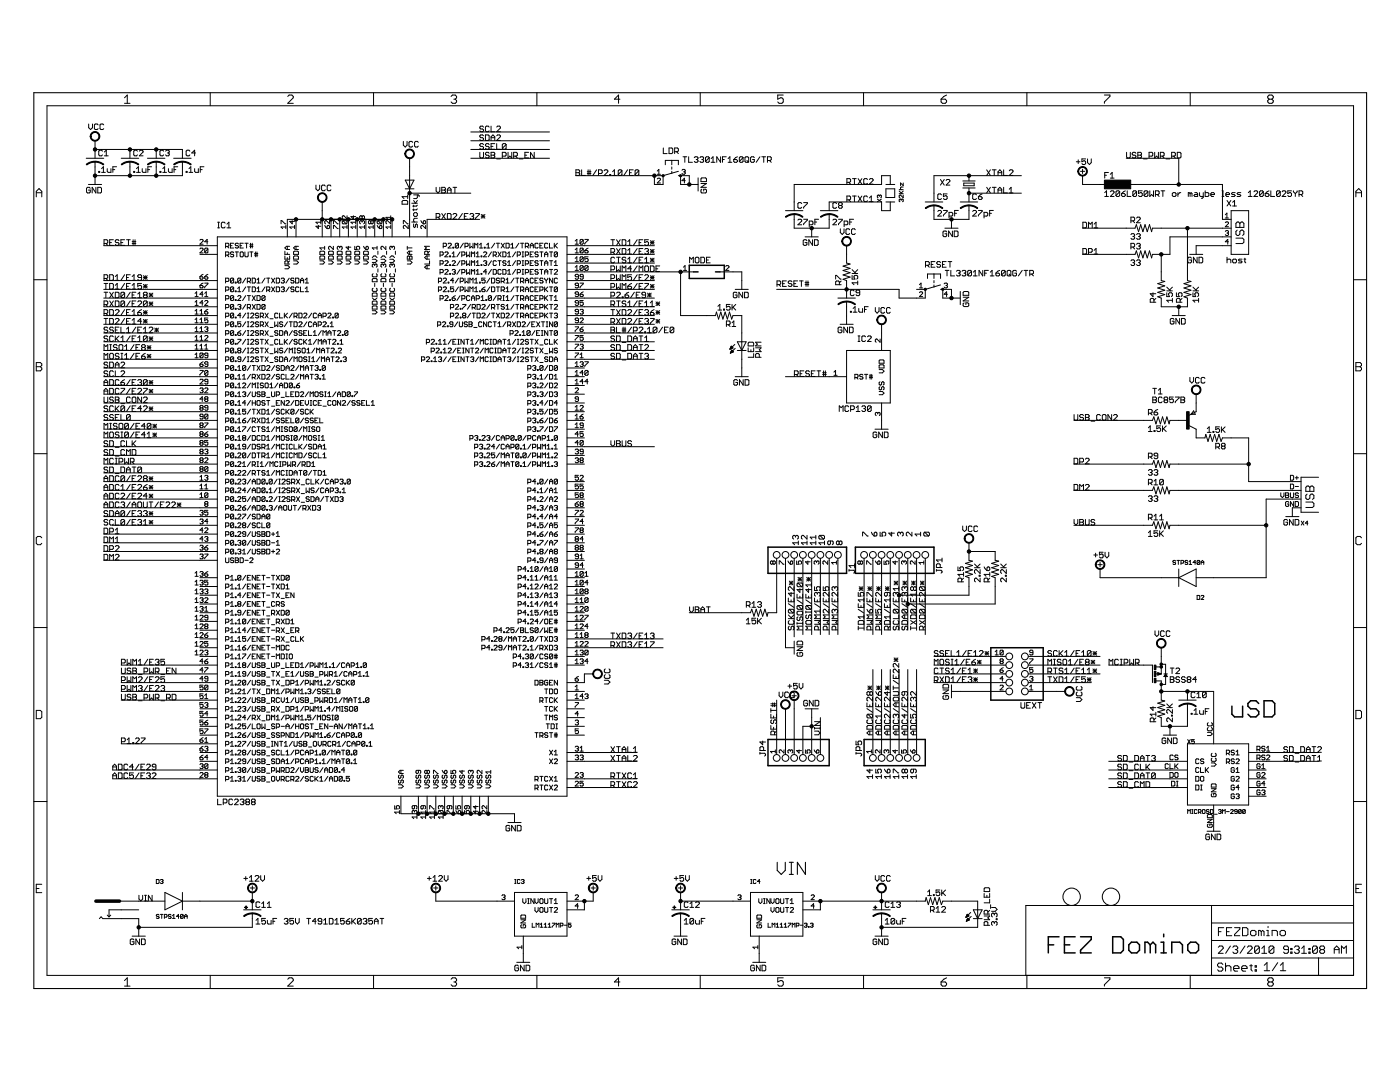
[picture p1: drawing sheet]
<svg xmlns="http://www.w3.org/2000/svg" width="279mm" height="216mm" viewBox="0 0 279 216" stroke-linecap="round" stroke-linejoin="round" font-family="sans-serif">
<g fill="#000" stroke="#000" stroke-width=".2">
<path d="M24.8 19.5l.6-.5zM25.4 19v1.6zM42 18.5v2.6zM57.7 19l-.3 .2zM57.7 19h.6zM58.5 19.2v.3zM58.3 19l.2 .2zM74.5 18.5v2.6zM90 19.2l.3-.2zM90.3 19h.5zM90.8 19l.3 .2zM90.6 19.8h.2z"/>
<path d="M90.8 19.8l.3 .3zM91.1 19.2v.3zM90.8 19.8l.3-.3zM107.1 18.5v2.6zM122.6 19.8h1.1zM123.4 19l-.8 .8zM139.7 18.5v2.6zM155.2 19v.8zM155.2 19.8l.6-.3zM155.8 19.5h.2zM156 19.5l.3 .3zM155.2 19h1.1z"/>
<path d="M156.3 19.8v.5zM172.3 18.5v2.6zM187.8 19.8v.5zM188.4 19.2l-.6 .6zM187.8 19.8h.8zM188.4 19.2l.5-.2zM204.9 18.5v2.6zM220.4 19h1.1zM221.5 19v.2zM221.5 19.2l-1.1 1.1zM237.5 18.5v2.6zM253 19.2l.3-.2z"/>
<path d="M253 19.2v.3zM253.3 19h.5zM253 19.5l.3 .3zM253.3 19.8h.5zM253.8 19l.3 .2zM253.8 19.8l.3 .3zM254.1 19.2v.3zM254.1 19.5l-.3 .3zM7.2 38.2v1.1zM7.2 38.2l.6-.6zM7.2 38.5h1.1zM7.8 37.6l.5 .6z"/>
<path d="M8.3 38.2v1.1zM9.4 21.1v173.5zM17.2 31.6h3.5zM17.3 37.6v.7zM17.3 38.3l.2 .2zM17.3 37.6l.2-.2zM17.5 38.5h.3zM17.7 36.8h2.6zM17.7 24.7v.8zM17.7 25.5l.4 .3zM17.5 37.4h.3zM17.8 38.5l.2-.2z"/>
<path d="M17.8 37.4l.2 .2zM18 37.9v.4zM17.6 37.9h.4zM18.1 25.8l.4-.3zM18.4 37.4v1.1zM18.4 37.4l.7 1.1zM18.5 24.7v.8zM18.8 24.9v.8zM18.8 25.7l.2 .1zM19 28.1v1.7zM19 32.3v1zM19 29.8v1.8z"/>
<path d="M19 33.3v1.8zM19 35.1v1.7zM19 35.1h6.9zM19 24.7l-.2 .2zM19 25.8h.4zM19.1 37.4v1.1zM19 24.7h.4zM19.4 25.8l.2-.1zM19.5 37.4v1.1zM19.5 38.5h.6zM19.4 24.7l.2 .2zM19.7 34.2v.2z"/>
<path d="M19.7 34.2h.2zM19.7 30.2v.7zM19.7 30.9l.2 .2zM19.9 34.2v.2zM19.7 34.4h.2zM19.9 30l-.2 .2zM19.9 31.1h.4zM20 24.9v.8zM20 25.7l.2 .1zM20.1 38.5l.2-.2zM19.5 37.4h.6zM20 24.9l.2-.2z"/>
<path d="M20.2 25.8h.3zM20.3 37.6v.7zM20.1 37.4l.2 .2zM20.6 33.3l-.3 .4zM20.3 34.4h.7zM19.9 30h.4zM20.4 30.9l-.1 .2zM20.3 30l.1 .2zM20.2 24.7h.3zM20.5 25.8l.2-.1zM20.6 33.3v1.1zM20.5 24.7l.2 .2z"/>
<path d="M20.8 30.3l.4-.3zM20.8 31.1h.8zM21.2 30v1.1zM21.4 33.7v.5zM21.4 34.2l.2 .2zM21.6 34.4h.5zM22.1 33.7v.7zM22.5 33.3v1.1zM22.5 33.3h.8zM22.5 33.8h.4zM24.2 31.6h3.5zM24.8 20.6h1.2z"/>
<path d="M25.9 32.3v1zM25.9 29.8v1.8zM25.9 33.3v1.8zM25.9 35.1h5.3zM19 29.8h6.9zM26.7 34.2v.2zM26.7 34.2h.2zM26.7 30.2v.7zM26.7 30.9l.2 .2zM26.9 34.2v.2zM26.7 34.4h.2zM26.9 30l-.2 .2z"/>
<path d="M26.9 31.1h.3zM27.2 33.7l.4-.4zM27.2 34.4h.8zM26.9 30h.3zM27.2 31.1l.2-.2zM27.2 30l.2 .2zM27.6 33.3v1.1zM28.6 30.3l-.8 .8zM28 30l-.2 .2zM28 30h.4zM28.4 33.7v.5zM28.4 34.2l.2 .2z"/>
<path d="M28.6 34.4h.5zM27.8 31.1h.8zM28.6 30.2v.1zM28.4 30l.2 .2zM29.1 33.7v.7zM29.4 31.6h3.5zM29.5 33.3v1.1zM29.5 33.3h.7zM29.5 33.8h.4zM31.2 32.3v1zM31.2 29.8v1.8zM31.2 33.3v1.8z"/>
<path d="M31.2 35.1h5.2zM25.9 29.8h5.3zM31.9 34.2v.2zM31.9 34.2h.2zM31.9 30.2v.7zM31.9 30.9l.2 .2zM32.1 34.2v.2zM31.9 34.4h.2zM32.1 30l-.2 .2zM32.1 31.1h.4zM32.1 30h.4zM32.5 31.1l.2-.2z"/>
<path d="M32.9 33.3l-.4 .4zM32.5 34.4h.7zM32.5 30l.2 .2zM32.9 33.3v1.1zM33 30.2l.2-.2zM33.2 30h.4zM33 30.9l.2 .2zM33.6 33.7v.5zM33.6 34.2l.2 .2zM33.6 30l.2 .2zM33.4 30.5h.2zM33.6 30.5l.2 .2z"/>
<path d="M33.2 31.1h.4zM33.8 30.2v.1zM33.8 30.3l-.2 .2zM33.8 30.7v.2zM33.8 30.9l-.2 .2zM33.8 34.4h.6zM34.4 33.7v.7zM34.6 31.6h3.5zM34.7 33.3v1.1zM34.7 33.3h.8zM34.7 33.8h.4zM36.4 32.3v1z"/>
<path d="M36.4 29.8v1.8zM36.4 33.3v1.8zM31.2 29.8h5.2zM37.1 34.2v.2zM37.1 34.2h.2zM37.1 30.2v.7zM37.1 30.9l.2 .2zM37.3 34.2v.2zM37.1 34.4h.2zM37.3 30l-.2 .2zM37.3 31.1h.4zM38.1 33.3l-.4 .4z"/>
<path d="M37.7 34.4h.8zM37.3 30h.4zM37.9 30.9l-.2 .2zM37.7 30l.2 .2zM38.1 33.3v1.1zM38.3 30.5h.7zM38.8 33.7v.5zM38.8 34.2l.2 .2zM38.8 30v1.1zM38.3 30.5l.5-.5zM39 34.4h.6zM39.6 33.7v.7z"/>
<path d="M40 33.3v1.1zM40 33.3h.7zM40 33.8h.3zM57.4 20.6l1.1-1.1zM57.4 20.6h1.1zM63.1 36.9v.8zM63.1 37.7l.3 .4zM63.4 38.1l.4-.4zM63.8 36.9v.8zM64.2 37.1v.8zM64.2 37.9l.2 .2zM64.4 36.9l-.2 .2z"/>
<path d="M64.4 38.1h.3zM64.4 36.9h.3zM64.7 38.1l.2-.2zM64.7 36.9l.2 .2zM65.3 37.1v.8zM65.3 37.9l.2 .2zM65.5 36.9l-.2 .2zM65.5 38.1h.4zM65.5 36.9h.4zM66 37.9l-.1 .2zM65.9 36.9l.1 .2zM80.2 39.2h1.2z"/>
<path d="M80.5 28.2v.8zM80.5 29l.4 .3zM80.2 39.2l.4 .4zM80.9 29.3l.3-.3zM80.9 37.7h.8zM80.9 35.9h1.7zM81.2 28.2v.8zM81.4 38.9v.7zM81.6 28.4v.7zM81.6 29.1l.2 .2zM81.7 35.1v1.7zM81.7 36.8v1.7z"/>
<path d="M80.9 35.9l.8 1.8zM81.7 37.7h.9zM81.7 31.6v1.7zM81.7 33.3v1.8zM81.7 38.5h12.3zM81.8 28.2l-.2 .2zM81.8 29.3h.4zM81.8 28.2h.4zM82.2 29.3l.2-.2zM82.2 28.2l.2 .2zM82.5 39.6h.6zM82.5 38.9h1z"/>
<path d="M82.6 35.9l-.9 1.8zM82.7 28.4v.7zM82.7 29.1l.2 .2zM82.9 28.2l-.2 .2zM82.9 29.3h.4zM83.1 39.6l.2-.2zM83.3 38.9v.5zM82.9 28.2h.4zM83.5 29.1l-.2 .2zM83.5 38.9l.2 .2zM83.3 28.2l.2 .2zM83.7 39.1v.1z"/>
<path d="M87 37.4v.7zM87 38.1l.4 .4zM87.8 38.1l-.4 .4zM87.8 37.4v.7zM88.2 37.4v1.1zM88.2 37.4h.5zM88.2 37.9h.5zM88.7 37.4l.2 .2zM88.7 37.9l.2 .2zM88.2 38.5h.5zM88.9 37.6v.2zM88.7 37.9l.2-.1z"/>
<path d="M88.9 38.1v.2zM88.9 38.3l-.2 .2zM89.3 37.8v.7zM89.3 37.8l.4-.4zM89.3 37.9h.7zM89.7 37.4l.3 .4zM90 37.8v.7zM90 20.3l.3 .3zM90.4 37.4h.7zM90.8 37.4v1.1zM90.3 20.6h.5zM91.1 20.1v.2z"/>
<path d="M91.1 20.3l-.3 .3zM94 28.1h15.7zM94 26.3h15.7zM94 29.8h15.7zM94 31.6h15.7zM95.8 27.1v.2zM95.8 27.3l.1 .2zM95.8 25.4v.1zM95.8 25.5l.1 .2zM95.8 28.9v.1zM95.8 29l.1 .2zM95.8 30.4v.9z"/>
<path d="M95.8 31.3l.1 .2zM95.8 27.1l.1-.2zM95.9 27.5h.4zM95.8 27.9l.1 .1zM95.9 25.2l-.1 .2zM95.9 25.7h.4zM95.8 26.1l.1 .2zM95.9 28.7l-.1 .2zM95.9 29.2h.4zM95.8 29.6l.1 .2zM95.9 31.5h.4zM95.9 26.9h.4z"/>
<path d="M96.3 27.5l.2 .2zM95.9 28h.4zM95.9 25.2h.4zM96.3 25.7l.2 .2zM95.9 26.3h.4zM95.9 28.7h.4zM96.3 29.2l.2 .2zM95.9 29.8h.4zM96.3 31.5l.2-.2zM96.3 26.9l.2 .2zM96.5 27.7v.2zM96.3 28l.2-.1z"/>
<path d="M96.3 25.2l.2 .2zM96.5 25.9v.2zM96.5 26.1l-.2 .2zM96.3 28.7l.2 .2zM96.5 29.4v.2zM96.5 29.6l-.2 .2zM96.5 30.4v.9zM96.9 26.9v1.1zM96.9 28h.5zM96.9 25.4v.7zM96.9 26.1l.2 .2zM96.9 28.9v.1z"/>
<path d="M96.9 29l.2 .2zM96.9 30.6v.2zM96.9 30.8l.2 .2zM97.1 25.2l-.2 .2zM97.1 26.3h.3zM97.1 28.7l-.2 .2zM97.1 29.2h.3zM96.9 29.6l.2 .2zM96.9 30.6l.2-.2zM97.1 31h.3zM96.9 31.3l.2 .2zM97.4 28l.2-.1z"/>
<path d="M96.9 26.9h.5zM97.1 25.2h.3zM97.4 26.3l.2-.2zM97.1 28.7h.3zM97.4 29.2l.2 .2zM97.1 29.8h.3zM97.1 30.4h.3zM97.4 31l.2 .2zM97.1 31.5h.3zM97.6 27.1v.8zM97.4 26.9l.2 .2zM97.4 25.2l.2 .2z"/>
<path d="M97.4 28.7l.2 .2zM97.6 29.4v.2zM97.4 29.8l.2-.2zM97.4 30.4l.2 .2zM97.6 31.2v.1zM97.6 31.3l-.2 .2zM98 27.3v.7zM98 27.3l.4-.4zM98 27.5h.7zM98 25.2v1.1zM98 26.3h.7zM98 28.7v1.1z"/>
<path d="M98 29.8h.7zM98 29.2h.4zM98 30.4v1.1zM98 30.4h.6zM98 31h.6zM98.4 26.9l.3 .4zM98.6 30.4l.1 .2zM98.6 31l.1 .2zM98 31.5h.6zM98.7 27.3v.7zM98 28.7h.7zM98.7 30.6v.2z"/>
<path d="M98.7 30.8l-.1 .2zM98.7 31.2v.1zM98.7 31.3l-.1 .2zM99.1 28l.8-.7zM99.1 26.3l.8-.8zM99.1 28.7v1.1zM99.1 29.8h.8zM99.1 31.7h.8zM99.1 27.1l.2-.2zM99.3 25.2l-.2 .2zM99.3 26.9h.4zM99.3 25.2h.4z"/>
<path d="M99.1 28h.8zM99.9 27.1v.2zM99.7 26.9l.2 .2zM99.1 26.3h.8zM99.9 25.4v.1zM99.7 25.2l.2 .2zM100.2 28.9v.7zM100.2 28.9l.2-.2zM100.2 29.6l.8-.7zM100.2 30.4v1.1zM100.2 30.4h.6zM100.4 28.7h.4z"/>
<path d="M100.2 29.6l.2 .2zM100.8 28.7l.2 .2zM100.4 29.8h.4zM100.8 30.4l.2 .2zM100.2 31.2h.6zM101 28.9v.7zM101 29.6l-.2 .2zM101 30.6v.4zM101 31l-.2 .2zM101.4 30.4v1.1zM101.4 31.5l.3-.3zM101.7 31.2l.4 .3z"/>
<path d="M102.1 30.4v1.1zM102.5 30.4v1.1zM102.5 30.4h.6zM102.9 31.2l.4 .3zM103.1 30.4l.2 .2zM102.5 31.2h.6zM103.3 30.6v.4zM103.3 31l-.2 .2zM103.6 31.7h.8zM104.8 30.4v1.1zM104.8 31.5h.7zM104.8 31h.3z"/>
<path d="M104.8 30.4h.7zM105.9 30.4v1.1zM105.9 30.4l.7 1.1zM106.6 30.4v1.1zM114.9 33.9v1.1zM114.9 33.9h.6zM114.9 34.5h.6zM115.5 33.9l.2 .2zM115.5 34.5l.2 .1zM114.9 35h.6zM115.7 34.1v.2zM115.7 34.3l-.2 .2z"/>
<path d="M115.7 34.6v.2zM115.7 34.8l-.2 .2zM116.1 33.9v1.1zM116.1 35h.7zM117.2 34.3h.6zM117.2 34.6h.7zM117.4 33.9v1.1zM117.8 33.9v1.1zM117.8 34.3h.1zM119.1 33.9l-.8 1.1zM119.4 33.9v1.1zM119.4 33.9h.6z"/>
<path d="M120 33.9l.2 .2zM119.4 34.6h.6zM120.2 34.1v.4zM120 34.6l.2-.1zM120.6 35l.7-.7zM120.8 33.9l-.2 .2zM120.8 33.9h.3zM120.6 35h.7zM121.3 34.1v.2zM121.1 33.9l.2 .2zM121.7 34.8v.2zM121.7 34.8h.2z"/>
<path d="M121.9 34.8v.2zM121.7 35h.2zM122.6 33.9l-.3 .4zM122.3 35h.7zM122.6 33.9v1.1zM123.4 34.1v.7zM123.4 34.1l.2-.2zM123.4 34.8l.7-.7zM123.4 19v1.6zM123.6 33.9h.3zM123.4 34.8l.2 .2zM123.9 33.9l.2 .2z"/>
<path d="M123.6 35h.3zM124.1 34.1v.7zM124.1 34.8l-.2 .2zM125.2 33.9l-.7 1.1zM125.6 33.9v1.1zM125.6 35h.8zM125.6 34.5h.4zM125.6 33.9h.8zM126.7 34.1v.7zM126.7 34.1l.2-.2zM126.7 34.8l.8-.7zM126.9 33.9h.4z"/>
<path d="M126.7 34.8l.2 .2zM127.3 33.9l.2 .2zM126.9 35h.4zM127.5 34.1v.7zM127.5 34.8l-.2 .2zM130.6 35.1h1.7zM130.6 36.8h1.7zM130.6 35.1v1.7zM114.9 35.1h15.7zM131.5 33.8l-.3 .3zM131.2 34.8h.6zM131.2 36.5l.6-.6z"/>
<path d="M131.2 35.7l.1-.1zM131.5 33.8v1zM131.3 35.6h.4zM131.2 36.5h.6zM131.8 35.7v.2zM131.7 35.6l.1 .1zM132.3 35.1v1.7zM132.3 35.1l3.1-.9zM132.4 29.5v1.1zM132.4 30.6h.7zM132.8 32v.9zM133.5 29.5v1.1z"/>
<path d="M133.5 30.6h.6zM134.1 30.6l.2-.1zM133.5 29.5h.6zM132.8 32h1.3zM134.1 33.3v.5zM134.1 34.2v.4zM134.1 32v.9zM134.3 29.7v.8zM134.1 29.5l.2 .2zM134.6 29.5v1.1zM134.6 29.5h.6zM135 30.3l.4 .3z"/>
<path d="M135.2 29.5l.2 .2zM134.6 30.3h.6zM135.4 29.7v.4zM135.2 30.3l.2-.2zM135.4 35.1h.4zM135.4 32v.9zM134.1 32h1.3zM135.8 35.1v1.7zM136.1 34l.2-.2zM136.1 36h.7zM136.3 33.8h.3zM136.1 34.6l.2 .2z"/>
<path d="M136.3 31.3h.8zM136.6 33.8l.2 .2zM136.4 34.3h.2zM136.6 34.3l.2 .2zM136.3 34.8h.3zM136.6 35.6v.9zM136.6 35.6l-.5 .4zM136.7 31.3v1.1zM136.8 34v.1zM136.6 34.3l.2-.2zM136.8 34.5v.1zM136.8 34.6l-.2 .2z"/>
<path d="M137.4 31.3v1.1zM137.4 32.4h.8zM135.8 35.1h1.8zM135.8 36.8h1.8zM137.6 36.8h1.7zM137.6 35.1v1.7zM138.6 31.5l.1-.2zM138.7 31.3h.4zM138.6 32.2l.1 .2zM139.1 31.3l.2 .2zM138.9 31.8h.2zM139.1 31.8l.2 .2z"/>
<path d="M138.7 32.4h.4zM139.3 31.5v.1zM139.3 31.6l-.2 .2zM139.3 32v.2zM139.1 32.4l.2-.2zM139.3 35.5v2.6zM139.7 31.5l.2-.2zM139.9 31.3h.4zM139.7 32.2l.2 .2zM139.9 37.9v.4zM139.9 38.3l.2 .2zM139.9 37.4l1.1-.8z"/>
<path d="M139.9 36.2h1.1zM139.9 35.7v.5zM140.1 37.8l-.2 .1zM140.1 38.5h.7zM140.1 35.5l-.2 .2zM140.3 31.3l.1 .2zM140.1 31.8h.2zM140.3 31.8l.1 .2zM139.9 32.4h.4zM140.4 31.5v.1zM140.4 31.6l-.1 .2zM140.4 32v.2z"/>
<path d="M140.4 32.2l-.1 .2zM140.4 37.8v.3zM140.8 31.5v.7zM140.8 31.5l.2-.2zM141.5 31.5l-.7 .7zM141 38.3l-.2 .2zM140.4 37.8h.4zM140.1 35.5h.7zM141 31.3h.4zM140.8 32.2l.2 .2zM141 37.9v.4zM140.8 37.8l.2 .1z"/>
<path d="M139.9 37.4h1.1zM139.9 36.6h1.1zM141 35.7v.5zM140.8 35.5l.2 .2zM141.4 31.3l.1 .2zM141 32.4h.4zM141.5 31.5v.7zM141.5 32.2l-.1 .2zM141.9 31.6l.4-.3zM141.9 32.4h.8zM142.3 31.3v1.1zM143 31.3v1.1z"/>
<path d="M143 31.3l.8 1.1zM143.8 31.3v1.1zM144.2 31.3v1.1zM144.2 31.3h.7zM144.2 31.8h.3zM145.3 31.6l.4-.3zM145.3 32.4h.7zM145.7 31.3v1.1zM146.4 31.8v.4zM146.4 32.2l.2 .2zM146.6 32.4h.4zM146.8 31.5l-.4 .3z"/>
<path d="M147 32.4l.2-.2zM146.4 31.8h.6zM146.8 31.5l.4-.2zM147.2 32v.2zM147 31.8l.2 .2zM147.6 31.5v.7zM147.6 31.5l.1-.2zM148.3 31.5l-.7 .7zM147.7 31.3h.4zM147.6 32.2l.1 .2zM148.1 31.3l.2 .2zM147.7 32.4h.4z"/>
<path d="M148.3 31.5v.7zM148.1 32.4l.2-.2zM148.7 31.5v.7zM148.7 31.5l.2-.2zM148.9 31.3h.3zM148.7 32.2l.2 .2zM149.1 32l.3 .4zM149.2 31.3l.2 .2zM148.9 32.4h.3zM149.4 31.5v.7zM149.2 32.4l.2-.2zM149.8 31.5v.7z"/>
<path d="M149.8 32.2l.2 .2zM149.8 31.5l.2-.2zM150 32.4h.4zM150 31.3h.4zM150.4 32.4l.1-.2zM150.4 31.3l.1 .2zM150.5 31.8v.4zM150.2 31.8h.3zM151.7 31.3l-.8 1.1zM152 31.3h.8zM152.4 31.3v1.1zM153.2 31.3v1.1z"/>
<path d="M153.2 31.3h.5zM153.5 32l.4 .4zM153.7 31.3l.2 .2zM153.2 32h.5zM153.9 31.5v.3zM153.9 31.8l-.2 .2zM155.2 20.3l.3 .3zM155.5 20.6h.5zM156.3 20.3l-.3 .3zM158.5 36.8v3.5zM169 39.1h.6zM169 35.6v1.1z"/>
<path d="M169 35.6h.6zM169.4 39.9l.4 .3zM169.4 36.4l.4 .3zM169.6 39.1l.2 .2zM169 39.9h.6zM169.6 35.6l.2 .2zM169 36.4h.6zM169.8 39.3v.4zM169.8 39.7l-.2 .2zM169.8 35.8v.4zM169.8 36.2l-.2 .2zM170.1 39.1h.8z"/>
<path d="M170.1 35.6h.8zM170.5 35.6v1.1zM171.3 39.1l.7 1.1zM171.3 35.6l.7 1.1zM172 39.1l-.7 1.1zM172 35.6l-.7 1.1zM172.4 39.3v.7zM172.4 35.8v.8zM172.4 36.6l.2 .1zM172.6 39.1l-.2 .2zM172.4 35.8l.2-.2zM172.6 36.7h.4z"/>
<path d="M172.6 39.1h.4zM172.6 35.6h.4zM173 36.7l.1-.1zM173 39.1l.1 .2zM173 35.6l.1 .2zM173.9 39.1l-.4 .4zM173.5 36.7l.7-.7zM173.5 35.8l.2-.2zM173.9 39.1v1.1zM173.7 35.6h.4zM173.5 36.7h.7zM174.2 35.8v.2z"/>
<path d="M174.1 35.6l.1 .2zM175.1 39.7l.8 .6zM175.1 39.1v.2zM175.1 39.1l.1-.2zM175.1 39.3l.1 .2zM175.2 38.9h.2zM175.4 38.9l.1 .2zM175.5 39.1v.1zM175.5 39.1l.1-.2zM175.6 38.9h.2zM175.8 38.9l.1 .2zM175.9 39.1v.2z"/>
<path d="M175.9 39.3l-.1 .2zM158.5 36.8h17.4zM175.9 35.1v1.7zM176.8 36.8h1.8zM176.8 39.4h1.8zM176.8 37.7v1.7zM177.7 35.1v1.7zM175.9 35.1h1.8zM178.6 37.7v1.7zM176.8 37.7h1.8zM179.5 39.9l.1-.2zM179.5 39.1v.2z"/>
<path d="M179.5 39.3l.1 .2zM179.5 38.7h.8zM179.5 37.8h.8zM179.6 39.7h.1zM179.5 39.1l.1-.2zM179.7 39.7l.2 .2zM179.6 38.9h.1zM179.7 37.4v.3zM179.7 37.4l.2-.1zM179.7 36.5v.5zM179.7 36.5l.6 .5zM179.9 39.9v.1z"/>
<path d="M179.9 39.9l.1-.2zM180.3 38.1l-.4 .4zM179.7 37.7l.2 .1zM179.9 37.3h.4zM180 39.7h.1zM179.5 38.1l.5 .6zM180.1 39.7l.2 .2zM180.3 39.9v.2zM180.3 38.9v.6zM179.7 38.9l.6 .6zM180.3 36.5v.5zM186.4 38.5v1.8z"/>
<path d="M186.4 35.1v3.4zM187.2 38.9v.7zM187.2 39.6l.1 .2zM187.3 38.7l-.1 .2zM187.3 39.8h.4zM187.7 35.8l.7 1.1zM187.3 38.7h.4zM187.7 39.8l.2-.2zM187.8 20.3l.3 .3zM187.7 38.7l.2 .2zM188.1 20.6h.5zM188.3 38.7v.5z"/>
<path d="M188.3 39.2l.4-.1zM188.4 35.8l-.7 1.1zM188.3 39.6l.2 .2zM188.6 20.6l.3-.3zM188.7 39.1h.1zM189.6 36.2l-.8 .7zM188.8 39.1l.2 .1zM188.5 39.8h.3zM188.9 20.1v.2zM188.6 19.8l.3 .3zM189 35.8l-.2 .2zM188.3 38.7h.7z"/>
<path d="M189 39.2v.4zM188.8 39.8l.2-.2zM189 35.8h.4zM188.8 36.9h.8zM189.6 36v.2zM189.4 35.8l.2 .2zM192.2 36.1h2.4zM192.2 37.5h2.4zM192.3 37.1h2.1zM192.3 36.5v.6zM193.4 35.1v1zM193.4 37.5v1z"/>
<path d="M193.4 38.5v1.8zM186.4 35.1h7zM194.1 38.9v.7zM194.1 39.6l.2 .2zM194.3 38.7l-.2 .2zM194.3 39.8h.4zM194.4 36.5v.6zM192.3 36.5h2.1zM194.3 38.7h.4zM194.7 39.8l.2-.2zM194.7 38.7l.2 .2zM195.3 39.2v.4z"/>
<path d="M195.3 39.6l.1 .2zM195.4 39.8h.4zM195.6 38.9l-.3 .3zM195.8 39.8l.2-.2zM195.3 39.2h.5zM195.6 38.9l.4-.2zM196 39.4v.2zM195.8 39.2l.2 .2zM196.9 33.9l.8 1.1zM196.9 37.4l.8 1.1zM197.7 33.9l-.8 1.1zM197.7 37.4l-.8 1.1z"/>
<path d="M198 33.9h.8zM198 37.4h.8zM198.4 33.9v1.1zM198.4 37.4v1.1zM199.2 34.3v.7zM199.5 33.9l-.3 .4zM199.2 34.5h.7zM199.2 37.8v.7zM199.5 37.4l-.3 .4zM199.2 37.9h.7zM199.5 33.9l.4 .4zM199.5 37.4l.4 .4z"/>
<path d="M199.9 34.3v.7zM199.9 37.8v.7zM200.3 33.9v1.1zM200.3 35h.7zM200.3 37.4v1.1zM200.3 38.5h.7zM201.4 35l.8-.7zM201.8 37.4l-.4 .4zM201.4 38.5h.8zM201.4 34.1l.2-.2zM201.8 37.4v1.1zM201.6 33.9h.4z"/>
<path d="M201.4 35h.8zM202.2 34.1v.2zM202 33.9l.2 .2zM193.4 35.1h10.4zM193.4 38.5h10.4zM214.8 32.3h.7zM215.2 31.9v.7zM215.6 34.2h.9zM215.9 31.7v.6zM215.9 32.3l.4-.2zM216 35.1v1.7zM216 33.8v.8z"/>
<path d="M216 36.8h3.5zM215.9 32.6l.2 .2zM216.3 32.1h.2zM216.5 32.1l.2 .2zM216.1 32.8h.4zM215.9 31.7h.8zM216.7 32.3v.3zM216.7 32.6l-.2 .2zM217 31.7v.7zM217 32.4l.4 .4zM217.8 32.4l-.4 .4zM217.8 31.7v.7z"/>
<path d="M219.5 36.8h1.8zM220.4 20.3v.3zM220.5 38.4l.3-.3zM220.5 39.2h.7zM220.5 34.4v1.1zM220.5 34.4h.7zM220.5 35h.3zM220.8 38.1v1.1zM222.3 38.4l-.7 .8zM222 34.4l-.4 .4zM221.6 35.5h.7zM221.8 38.1l-.2 .2z"/>
<path d="M222 34.4v1.1zM221.8 38.1h.3zM221.6 39.2h.7zM222.3 38.3v.1zM222.1 38.1l.2 .2zM222.7 38.3v.7zM222.7 38.3l.2-.2zM222.7 39l.8-.7zM222.9 38.1h.4zM222.7 39l.2 .2zM223.3 38.1l.2 .2zM222.9 39.2h.4z"/>
<path d="M223.5 38.3v.7zM223.5 39l-.2 .2zM223.8 38.6v.4zM223.8 39l.2 .2zM224 39.2h.4zM223.8 38.6l.4-.3zM224.4 39.2l.2-.2zM223.8 38.6h.6zM224.2 38.3l.4-.2zM224.6 38.8v.2zM224.4 38.6l.2 .2zM224.8 30.4v.9z"/>
<path d="M224.8 31.3l.2 .2zM225 38.1v1.1zM225 39.2h.7zM225 31.5h.4zM225.4 31.5l.2-.2zM225.6 30.4v.9zM226 30.6v.2zM226 30.8l.1 .2zM226.1 38.3v.7zM226.3 38.1l-.2 .2zM226.8 38.3l-.7 .7zM226.1 30.4l-.1 .2z"/>
<path d="M226.1 31h.4zM226 31.3l.1 .2zM226.3 38.1h.4zM226.1 39l.2 .2zM226.1 30.4h.4zM226.5 31l.2 .2zM226.1 31.5h.4zM224.8 36.8h1.7zM226.7 38.1l.1 .2zM226.3 39.2h.4zM226.5 30.4l.2 .2zM226.7 31.2v.1z"/>
<path d="M226.5 31.5l.2-.2zM226.8 38.3v.7zM226.8 39l-.1 .2zM227.1 30.4v1.1zM227.1 30.4h.5zM227.1 31h.5zM227.2 38.1v.5zM227.2 38.6l.4-.2zM227.2 39l.2 .2zM227.6 38.4h.2zM227.6 30.4l.2 .2zM227.6 31l.2 .2z"/>
<path d="M227.1 31.5h.5zM227.8 38.4l.2 .2zM227.4 39.2h.4zM227.8 30.6v.2zM227.8 30.8l-.2 .2zM227.8 31.2v.1zM227.8 31.3l-.2 .2zM227.2 38.1h.8zM228 38.6v.4zM227.8 39.2l.2-.2zM228.2 31.7h.7zM228.3 38.3v.7z"/>
<path d="M228.3 38.3l.2-.2zM228.3 39l.8-.7zM228.5 38.1h.4zM228.3 39l.2 .2zM228.9 38.1l.2 .2zM228.5 39.2h.4zM229.1 38.3v.7zM229.1 39l-.2 .2zM229.3 30.4v1.1zM229.3 30.4h.6zM229.5 38.1v1.1zM229.8 38.8l-.3 .4z"/>
<path d="M229.8 38.8l.4 .4zM229.9 30.4l.2 .2zM229.3 31.2h.6zM230.1 30.6v.4zM230.1 31l-.2 .2zM230.2 38.1v1.1zM230.4 30.4v1.1zM230.4 31.5l.4-.3zM230.6 38.1v1.1zM230.6 38.1h.5zM230.8 31.2l.4 .3zM230.9 38.8l.4 .4z"/>
<path d="M231.1 38.1l.2 .2zM230.6 38.8h.5zM231.2 30.4v1.1zM231.3 38.3v.3zM231.3 38.6l-.2 .2zM231.6 30.4v1.1zM231.6 30.4h.5zM231.7 38.1h.8zM231.9 31.2l.4 .3zM232.1 38.1v1.1zM232.1 30.4l.2 .2zM231.6 31.2h.5z"/>
<path d="M232.3 30.6v.4zM232.3 31l-.2 .2zM232.7 31.7h.7zM233.8 30.4v1.1zM233.8 30.4h.6zM234 38.6v.4zM234 39l.1 .2zM234.1 39.2h.4zM234.1 38.4l-.1 .2zM234.2 31.2l.4 .3zM234.4 30.4l.2 .2zM233.8 31.2h.6z"/>
<path d="M234.5 39.2l.2-.2zM234.1 38.4h.4zM234.6 30.6v.4zM234.6 31l-.2 .2zM234.7 38.6v.4zM234.5 38.4l.2 .2zM234.9 30.4v1.1zM234.9 31.5h.6zM235.1 38.4v.8zM235.1 38.8l.4-.4zM226.5 36.8h8.7zM235.2 31.6v5.2z"/>
<path d="M224.8 31.6h10.4zM235.5 38.4h.1zM235.5 31.5l.2-.2zM234.9 30.4h.6zM235.7 30.6v.7zM235.5 30.4l.2 .2zM237.2 38.4v.8zM237.2 38.4h.1zM237.3 38.4l.2 .2zM237.5 38.6v.6zM237.5 38.6l.2-.2zM237.7 38.4l.2 .2z"/>
<path d="M237.9 38.6v.6zM238.4 38.8l-.1 .2zM238.4 38.4h.4zM238.3 39l.1 .2zM238.4 38.8h.6zM238.8 38.4l.2 .2zM239 38.6v.6zM238.4 39.2h.6zM239.4 38.4v.6zM239.4 39l.2 .2zM239.6 39.2h.5zM239.8 39.6h.1z"/>
<path d="M240.1 38.4v1zM240.1 39.4l-.2 .2zM240.5 38.1v1.1zM240.5 39.2h.6zM241.1 39.2l.2-.2zM240.5 38.4h.6zM241.3 38.6v.4zM241.1 38.4l.2 .2zM241.6 38.6v.4zM241.6 38.6l.2-.2zM241.6 39l.2 .2zM241.8 38.4h.4z"/>
<path d="M241.8 39.2h.4zM242.2 38.4l.2 .2zM242.4 38.6v.2zM241.6 38.8h.8zM243.9 38.1h.2zM243.9 39.2h.4zM235.2 36.8h8.8zM244.1 38.1v1.1zM244.6 38.6v.4zM244.8 38.4l-.2 .2zM244.6 39l.2 .2zM244.8 38.4h.4z"/>
<path d="M244.8 39.2h.4zM245.2 38.4l.2 .2zM245.4 38.6v.2zM244.6 38.8h.8zM245.8 39.2h.5zM245.9 38.4l-.1 .2zM245.8 38.6l.1 .2zM245.9 38.4h.6zM246.3 39.2l.2-.2zM245.9 38.8h.4zM246.3 38.8l.2 .2zM246.9 39.2h.5z"/>
<path d="M246.9 38.6l.2-.2zM246.9 38.6l.2 .2zM247.1 38.4h.5zM247.4 39.2l.2-.2zM247.1 38.8h.3zM247.4 38.8l.2 .2zM249.1 38.4l.4-.3zM249.1 39.2h.8zM249.5 38.1v1.1zM251 38.4l-.7 .8zM250.4 38.1l-.1 .2zM250.4 38.1h.4z"/>
<path d="M250.3 39.2h.7zM251 38.3v.1zM250.8 38.1l.2 .2zM251.4 38.3v.7zM251.4 38.3l.2-.2zM251.4 39l.7-.7zM251.6 38.1h.3zM251.4 39l.2 .2zM251.9 38.1l.2 .2zM251.6 39.2h.3zM252.1 38.3v.7zM252.1 39l-.2 .2z"/>
<path d="M252.5 38.6v.4zM252.5 39l.2 .2zM252.7 39.2h.4zM252.5 38.6l.4-.3zM253 20.1v.2zM253 20.1l.3-.3zM253.1 39.2l.2-.2zM252.5 38.6h.6zM252.9 38.3l.4-.2zM253.3 38.8v.2zM253.1 38.6l.2 .2zM253 20.3l.3 .3z"/>
<path d="M253.6 38.1v1.1zM253.6 39.2h.8zM253.3 20.6h.5zM254.1 20.1v.2zM254.1 20.3l-.3 .3zM254.8 38.3v.7zM254.9 38.1l-.1 .2zM254.8 39l.7-.7zM254.9 38.1h.4zM254.8 39l.1 .2zM255.3 38.1l.2 .2zM254.9 39.2h.4z"/>
<path d="M255.5 38.3v.7zM255.5 39l-.2 .2zM256.6 38.4l-.7 .8zM256.1 38.1l-.2 .2zM256.1 38.1h.3zM255.9 39.2h.7zM256.6 38.3v.1zM256.4 38.1l.2 .2zM257 38.1v.5zM257 38.6l.4-.2zM257 39l.2 .2zM257.4 38.4h.2z"/>
<path d="M257.6 38.4l.1 .2zM257.2 39.2h.4zM257 38.1h.7zM257.7 38.6v.4zM257.6 39.2l.1-.2zM258.1 38.1v.2zM258.1 38.3l.4 .3zM258.5 38.6l.4-.3zM258.5 38.6v.6zM258.9 38.1v.2zM259.2 38.1v1.1zM259.2 38.1h.6z"/>
<path d="M259.6 38.8l.4 .4zM259.8 38.1l.2 .2zM259.2 38.8h.6zM260 38.3v.3zM259.8 38.8l.2-.2zM9.4 21.1h260.7zM270.6 38.2v1.1zM270.6 38.2l.6-.6zM270.6 38.5h1.1zM271.2 37.6l.5 .6zM271.7 38.2v1.1zM6.8 55.8h2.6z"/>
<path d="M20.7 49h19.2zM20.7 59.5h19.2zM20.7 56h19.2zM20.7 57.7h19.2zM20.8 47.8v1.2zM20.8 47.8h.5zM20.8 58.3h.7zM20.8 54.8v1.1zM20.8 54.8h.5zM20.8 56.6h.7zM21.1 48.6l.4 .4zM21.1 58.3v1.1z"/>
<path d="M21.1 55.6l.4 .3zM21.1 56.6v1.1zM21.3 47.8l.2 .2zM20.8 48.6h.5zM21.3 54.8l.2 .2zM20.8 55.6h.5zM21.5 48v.4zM21.3 48.6l.2-.2zM21.5 55v.4zM21.5 55.4l-.2 .2zM21.9 47.8v1.2zM21.9 49h.7z"/>
<path d="M21.9 48.4h.3zM21.9 58.3l.7 1.1zM21.9 54.8v1.1zM21.9 55.9h.5zM21.9 56.6v1.1zM21.9 57.7h.5zM22.4 55.9l.2-.1zM21.9 54.8h.5zM22.4 57.7l.2-.2zM21.9 56.6h.5zM21.9 47.8h.7zM22.6 58.3l-.7 1.1z"/>
<path d="M22.6 55v.8zM22.4 54.8l.2 .2zM22.6 56.7v.8zM22.4 56.6l.2 .1zM23 48v.2zM23 48.2l.2 .2zM23 58.3v1.1zM23 59.4h.6zM23 55.2l.4-.4zM23 55.9h.7zM23 56.9l.4-.3zM23 57.7h.7z"/>
<path d="M23.2 47.8l-.2 .2zM23.2 48.4h.4zM23 48.8l.2 .2zM23.4 54.8v1.1zM23.4 56.6v1.1zM23.2 47.8h.4zM23.6 48.4l.1 .2zM23.2 49h.4zM23.6 59.4l.1-.2zM23 58.3h.6zM23.6 47.8l.1 .2zM23.7 48.6v.2z"/>
<path d="M23.7 48.8l-.1 .2zM23.7 58.5v.7zM23.6 58.3l.1 .2zM24.1 47.8v1.2zM24.1 49h.8zM24.1 48.4h.4zM24.1 58.5v.7zM24.1 58.5l.2-.2zM24.9 58.5l-.8 .7zM24.9 54.8l-.8 1.1zM24.9 56.6l-.8 1.1zM24.3 58.3h.4z"/>
<path d="M24.1 59.2l.2 .2zM24.7 58.3l.2 .2zM24.3 59.4h.4zM24.1 47.8h.8zM24.9 58.5v.7zM24.7 59.4l.2-.2zM25.3 47.8h.7zM26 58.3l-.7 1.1zM25.3 54.8v1.1zM25.3 55.9h.7zM25.3 55.4h.3zM25.3 56.6v1.1z"/>
<path d="M25.3 57.7h.7zM25.3 57.1h.3zM25.6 47.8v1.2zM25.3 54.8h.7zM25.3 56.6h.7zM26.4 48.2h.5zM26.4 48.6h.7zM26.4 58.3v1.1zM26.4 59.4h.7zM26.4 58.9h.4zM26.4 55.2l.4-.4zM26.4 55.9h.7z"/>
<path d="M26.4 56.9l.4-.3zM26.4 57.7h.7zM26.6 47.8v1.2zM26.8 54.8v1.1zM26.8 56.6v1.1zM26.9 47.8v1.2zM26.9 48.2h.2zM26.4 58.3h.7zM27.5 58.7l.4-.4zM27.5 59.4h.8zM27.5 55.8l.2 .1zM27.5 55v.2z"/>
<path d="M27.5 55.2l.2 .2zM27.5 56.6v.5zM27.5 57.1l.4-.2zM27.7 55.9h.4zM27.7 54.8l-.2 .2zM27.7 55.4h.6zM27.5 57.5l.2 .2zM27.9 58.3v1.1zM27.9 56.9h.2zM28.1 55.9l.2-.1zM27.7 54.8h.4zM28.1 56.9l.2 .2z"/>
<path d="M27.7 57.7h.4zM28.3 55v.8zM28.1 54.8l.2 .2zM27.5 56.6h.8zM28.3 57.1v.4zM28.3 57.5l-.2 .2zM28.6 58.5l.2-.2zM28.6 59.1v.1zM28.6 59.1l.2-.2zM28.6 58.5v.2zM28.6 55l.8 .8zM28.6 55.8l.8-.8z"/>
<path d="M28.6 55.4h.8zM28.6 56.7l.8 .8zM28.6 57.5l.8-.8zM28.6 57.1h.8zM28.8 58.3h.4zM28.6 59.2l.2 .2zM28.6 58.7l.2 .2zM28.8 58.9h.4zM29 55v.8zM29 56.7v.8zM29.2 58.3l.2 .2zM29.2 58.9l.2 .2z"/>
<path d="M28.8 59.4h.4zM29.4 58.5v.2zM29.4 58.7l-.2 .2zM29.4 59.1v.1zM29.2 59.4l.2-.2zM29.8 58.5l.7 .7zM30.5 58.5l-.7 .7zM29.8 58.9h.7zM30.1 58.5v.7zM38.9 58.5l.3-.3zM38.9 59.2h.7zM39.2 58.2v1z"/>
<path d="M39.2 60v.9zM39.9 50.5l.6-.7zM39.9 48.7l.6-.6zM39.9 55.2v.3zM39.9 55.5l.1 .2zM39.9 57v.3zM39.9 57.3l.1 .1zM39.9 58.7h.6zM39.9 50.8h3.5zM39.9 49h3.5zM39.9 56h3.5zM39.9 57.7h3.5z"/>
<path d="M39.9 59.5h3.5zM40 49.5l-.1 .2zM40 47.8l-.1 .1zM40 55.7h.4zM40 57.4h.4zM40.2 54.9l-.3 .3zM40.2 56.6l-.3 .4zM40 49.5h.4zM40 47.8h.4zM40.4 55.7l.1-.2zM39.9 55.2h.5zM40.4 57.4l.1-.1z"/>
<path d="M39.9 57h.5zM40.4 58.2v1zM40.4 58.2l-.5 .5zM40.4 60l-.5 .5zM39.9 50.5h.6zM40.5 49.7v.1zM40.4 49.5l.1 .2zM39.9 48.7h.6zM40.5 47.9v.2zM40.4 47.8l.1 .1zM40.2 54.9l.3-.2zM40.5 55.4v.1z"/>
<path d="M40.4 55.2l.1 .2zM40.2 56.6l.3-.1zM40.5 57.1v.2zM40.4 57l.1 .1zM40.9 49.7v.6zM40.9 49.7l.1-.2zM40.9 50.3l.6-.6zM40.9 48.2h.6zM40.9 55.2v.3zM40.9 55.5l.1 .2zM40.9 56.5h.6zM40.9 57.3v.1z"/>
<path d="M40.9 58.5l.3-.3zM40.9 59.2h.6zM41 49.5h.3zM40.9 50.3l.1 .2zM41 55.7h.3zM41 60l-.1 .1zM41.2 54.9l-.3 .3zM41.2 58.2v1zM41.3 49.5l.2 .2zM41 50.5h.3zM41.3 47.8v.9zM40.9 48.2l.4-.4z"/>
<path d="M41.5 55.5l-.2 .2zM40.9 55.2h.4zM41 60h.3zM41.5 49.7v.6zM41.5 50.3l-.2 .2zM41.2 54.9l.3-.2zM41.5 55.4v.1zM41.3 55.2l.2 .2zM41.5 56.5v.1zM41.5 56.6l-.6 .7zM43.4 47.3h69.8zM43.4 45.5h.4z"/>
<path d="M43.4 44.3h.4zM43.6 44.3v1.2zM44.2 44.5v.8zM44.2 45.3l.2 .2zM44.4 44.3l-.2 .2zM44.4 45.5h.3zM44.4 44.3h.3zM44.7 45.5l.2-.2zM44.7 44.3l.2 .2zM45 50.3v.9zM45 50.3h.5zM45 48.5v1z"/>
<path d="M45 48.5h.5zM45 55.5v1zM45 55.5h.5zM45 57.3v.9zM45 57.3h.5zM45 59v1zM45 59h.5zM45.3 44.7l.4-.4zM45.3 45.5h.8zM45.3 50.9l.4 .3zM45.3 49.2l.4 .3zM45.5 50.3l.2 .1z"/>
<path d="M45 50.9h.5zM45.5 48.5l.2 .2zM45 49.2h.5zM45.5 55.5l.2 .2zM45 56.2h.5zM45.5 57.3l.2 .1zM45 57.9h.5zM45.5 59l.2 .2zM45 59.6h.5zM45.7 50.4v.4zM45.5 50.9l.2-.1zM45.7 48.7v.3z"/>
<path d="M45.5 49.2l.2-.2zM45.7 55.7v.3zM45.7 56l-.2 .2zM45.7 57.4v.3zM45.7 57.7l-.2 .2zM45.7 59.2v.3zM45.5 59.6l.2-.1zM45.7 44.3v1.2zM46 50.4v.2zM46 50.6l.1 .2zM46 48.5v1zM46 49.5h.6z"/>
<path d="M46 49h.3zM46 55.7v.6zM46.1 55.5l-.1 .2zM46 56.3l.6-.6zM46 57.4v.7zM46 57.4l.1-.1zM46.6 57.4l-.6 .7zM46 59.2v.6zM46.1 59l-.1 .2zM46 59.8l.6-.6zM46.1 50.3l-.1 .1zM46.1 50.8h.4z"/>
<path d="M46 51.1l.1 .1zM46.1 55.5h.4zM46 56.3l.1 .2zM46.1 57.3h.4zM46 58.1l.1 .1zM46.1 59h.4zM46 59.8l.1 .2zM46.1 50.3h.4zM46.5 50.8l.1 .1zM46.1 51.2h.4zM46.5 55.5l.1 .2zM46.1 56.5h.4z"/>
<path d="M46.5 57.3l.1 .1zM46.1 58.2h.4zM46.5 59l.1 .2zM46.1 60h.4zM46.5 50.3l.1 .1zM46.6 50.9v.2zM46.6 51.1l-.1 .1zM46 48.5h.6zM46.6 55.7v.6zM46.6 56.3l-.1 .2zM46.6 57.4v.7zM46.5 58.2l.1-.1z"/>
<path d="M46.6 59.2v.6zM46.6 59.8l-.1 .2zM46.9 50.3h.7zM46.9 48.7v.2zM46.9 48.9l.2 .1zM46.9 56.3v.2zM46.9 56.3h.2zM46.9 58.1v.1zM46.9 58.1h.2zM46.9 59.8v.2zM46.9 59.8h.2zM46.9 48.7l.2-.2z"/>
<path d="M47.1 49h.3zM46.9 49.3l.2 .2zM47.1 56.3v.2zM46.9 56.5h.2zM47.1 58.1v.1zM46.9 58.2h.2zM47.1 59.8v.2zM46.9 60h.2zM47.3 50.3v.9zM47.1 48.5h.3zM47.4 49l.2 .2zM47.1 49.5h.3z"/>
<path d="M47.4 55.7v.6zM47.4 55.7l.2-.2zM47.4 56.3l.7-.6zM47.4 57.6l.4-.3zM47.4 58.2h.7zM48.1 59.3l-.7 .7zM47.4 48.5l.2 .2zM47.6 49.2v.1zM47.4 49.5l.2-.2zM47.6 55.5h.3zM47.4 56.3l.2 .2zM47.6 59l-.2 .2z"/>
<path d="M47.8 57.3v.9zM47.9 50.4v.7zM47.9 51.1l.2 .1zM47.9 48.5v1zM47.9 49.5h.7zM47.9 49h.3zM47.9 55.5l.2 .2zM47.6 56.5h.3zM47.6 59h.3zM48.1 50.3l-.2 .1zM48.1 51.2h.3zM48.1 55.7v.6z"/>
<path d="M48.1 56.3l-.2 .2zM47.4 60h.7zM48.1 59.2v.1zM47.9 59l.2 .2zM48.1 50.3h.3zM48.6 51.1l-.2 .1zM49 55.5l-.6 1zM49 57.3l-.6 .9zM49 59l-.6 1zM48.6 50.4v.7zM48.4 50.3l.2 .1zM47.9 48.5h.7z"/>
<path d="M48.9 50.3v.8zM48.9 51.1l.1 .1zM48.9 48.5h.6zM49 51.2h.4zM49.2 48.5v1zM49.4 51.2l.1-.1zM49.4 55.5v1zM49.4 55.5h.4zM49.4 57.3h.6zM49.4 59h.6zM49.5 50.3v.8zM49.7 56.2l.3 .3z"/>
<path d="M49.7 57.3v.9zM49.7 59v1zM49.8 50.3h.7zM49.8 48.9h.5zM49.8 49.2h.7zM49.8 55.5l.2 .2zM49.4 56.2h.4zM50 48.5v1zM50 55.7v.3zM50 56l-.2 .2zM50.2 50.3v.9zM50.3 48.5v1z"/>
<path d="M50.3 48.9h.2zM50.3 55.5v1zM50.3 56.5h.5zM50.3 57.3v.9zM50.3 58.2h.5zM50.3 59l.7 1zM50.8 50.6h.5zM50.8 50.9h.7zM51 56.3l-.2 .2zM50.3 55.5h.5zM50.8 58.2l.2-.1zM50.3 57.3h.5z"/>
<path d="M51 50.3v.9zM51 55.7v.6zM50.8 55.5l.2 .2zM51 57.4v.7zM50.8 57.3l.2 .1zM51 59l-.7 1zM51.3 50.3v.9zM51.3 50.6h.2zM51.6 55.5l-.3 .3zM51.3 56.5h.6zM51.3 57.6l.3-.3zM51.3 58.2h.6z"/>
<path d="M51.3 59v1zM51.3 60h.5zM51.6 55.5v1zM51.6 57.3v.9zM51.9 59.8l-.1 .2zM51.3 59h.5zM51.9 59.2v.6zM51.8 59l.1 .2zM52.9 55.5l-.6 1zM52.9 57.3l-.6 .9zM52.3 59.2v.6zM52.4 59l-.1 .2z"/>
<path d="M52.3 59.8l.6-.6zM52.4 59h.3zM52.3 59.8l.1 .2zM52.7 59l.2 .2zM52.4 60h.3zM52.9 59.2v.6zM52.9 59.8l-.2 .2zM53.2 55.5h.6zM53.2 57.3v.9zM53.2 57.3h.5zM53.5 55.5v1zM53.5 57.9l.3 .3z"/>
<path d="M53.7 57.3l.1 .1zM53.2 57.9h.5zM53.8 57.4v.3zM53.8 57.7l-.1 .2zM54.2 55.5l.6 1zM54.2 57.3l.6 .9zM54.8 55.5l-.6 1zM54.8 57.3l-.6 .9zM55.1 55.5v1zM55.1 56.5h.5zM55.1 57.3v.9zM55.1 58.2h.5z"/>
<path d="M55.6 56.5l.2-.2zM55.1 55.5h.5zM55.6 58.2l.2-.1zM55.1 57.3h.5zM55.8 55.7v.6zM55.6 55.5l.2 .2zM55.8 57.4v.7zM55.6 57.3l.2 .1zM56.1 45.3h.9zM56.1 44v.7zM56.1 44h.1zM56.3 55.5l-.2 .2z"/>
<path d="M56.1 57.4l.2-.1zM56.2 44l.7 .7zM56.3 55.5h.3zM56.1 56.3l.2 .2zM56.3 57.3h.3zM56.1 58.1l.2 .1zM56.1 45.3l.3 .3zM56.6 55.5l.1 .2zM56.4 56h.2zM56.6 56l.1 .2zM56.3 56.5h.3zM56.6 57.3l.1 .1z"/>
<path d="M56.4 57.7h.2zM56.6 57.7l.1 .2zM56.3 58.2h.3zM56.7 55.7v.1zM56.6 56l.1-.2zM56.7 56.2v.1zM56.7 56.3l-.1 .2zM56.7 57.4v.2zM56.6 57.7l.1-.1zM56.7 57.9v.2zM56.6 58.2l.1-.1zM56.9 53.6h.6z"/>
<path d="M56.9 52.2v.5zM56.9 52.2l.1-.2zM56.9 51.1v.6zM56.9 51.7h.9zM56.9 50.1v.7zM56.9 49.5l.3-.4zM56.9 44.7h.1zM57 52h.3zM57 45v.6zM57.7 55.5l-.6 1zM57.7 57.3l-.6 .9zM56.9 49.5l.3 .3z"/>
<path d="M57.2 49.1h.6zM57.3 52l.2 .2zM57.3 51.4v.3zM57.3 50.4v.4zM57.3 49.1v.7zM57.3 43.8v3.5zM57.5 53.6l.3-.3zM56.9 53h.6zM57.5 52.2v.5zM57.5 52.4l.3-.4zM57.5 53l.3 .3zM56.9 52.7h.9z"/>
<path d="M57.8 51.1v.6zM56.9 50.8h.9zM57.2 49.8h.6zM57.8 45.3h1zM57.8 44.2l.5 .5zM58 55.7v.1zM58 55.8l.2 .2zM58 57.4v.2zM58 57.6l.2 .1zM57.8 45.3l.3 .3zM58.2 55.5l-.2 .2zM58.2 56h.3z"/>
<path d="M58 56.3l.2 .2zM58.2 57.3l-.2 .1zM58.2 57.7h.3zM58 58.1l.2 .1zM58.3 44v.7zM58.2 55.5h.3zM58.5 56l.2 .2zM58.2 56.5h.3zM58.2 57.3h.3zM58.5 57.7l.2 .2zM58.2 58.2h.3zM58.6 52.7h.6z"/>
<path d="M58.6 51.7h1zM58.6 51.2v.5zM58.6 50.8h1zM58.6 50.3v.5zM58.6 49.5l.3-.4zM58.5 55.5l.2 .2zM58.7 56.2v.1zM58.7 56.3l-.2 .2zM58.5 57.3l.2 .1zM58.7 57.9v.2zM58.7 58.1l-.2 .1zM58.8 51.1l-.2 .1z"/>
<path d="M58.6 50.3l.2-.2zM58.8 45v.6zM57.8 44.2h1zM58.6 49.5l.3 .3zM58.9 49.1h.7zM59 55.5v1zM59 56.5h.5zM59 57.4v.7zM59 58.1l.2 .1zM59.1 49.1v.7zM59.1 43.8v3.5zM57.3 43.8h1.8z"/>
<path d="M59 57.4l.2-.1zM59.2 58.2h.3zM59.2 52.7l.4-.3zM58.6 52h.6zM58.8 51.1h.6zM58.8 50.1h.6zM59.5 56.5l.1-.2zM59 55.5h.5zM59.2 57.3h.3zM59.5 58.2l.1-.1zM59.2 52l.4 .4zM59.6 51.2v.5z"/>
<path d="M59.4 51.1l.2 .1zM59.6 50.3v.5zM59.4 50.1l.2 .2zM58.9 49.8h.7zM59.6 55.7v.6zM59.5 55.5l.1 .2zM59.5 57.3l.1 .1zM60 55.8v.7zM60.3 55.5l-.3 .3zM60 56h.6zM60 57.3v.9zM60 58.2h.6z"/>
<path d="M60.3 55.5l.3 .3zM60.6 55.8v.7zM61.3 55.5l-.4 .3zM60.9 56.5h.7zM60.9 57.6l.4-.3zM60.9 58.2h.7zM61.3 55.5v1zM61.3 57.3v.9zM63.1 45.1l.4 .5zM63.1 44.3h.9zM63.1 44.3l.3 .4zM63.5 45v.6z"/>
<path d="M63.8 52.7h.7zM63.8 51.7h1zM63.8 51.2v.5zM63.8 50.8h1zM63.8 50.3v.5zM63.8 49.5h1zM64 51.1l-.2 .1zM63.8 50.3l.2-.2zM63.1 45.1h.9zM64 44v.7zM63.8 49.5l.4 .3zM64.3 43.8v3.5z"/>
<path d="M64.3 40.3v1.7zM64.3 43.8h14zM64.3 42v1.8zM64.5 52.7l.3-.3zM63.8 52h.7zM64 51.1h.6zM64 50.1h.6zM64.5 52l.3 .4zM64.8 51.2v.5zM64.6 51.1l.2 .1zM64.8 50.3v.5zM64.6 50.1l.2 .2z"/>
<path d="M64.8 49.1v.7zM64.8 45l.2 .3zM64.8 44.2v.3zM64.8 44.5l.2 .2zM65 45.3l.3 .3zM65 44l-.2 .2zM65 44h.1zM65.3 45.6h.3zM65.3 45.1v.5zM65.4 45l-.1 .1zM65.6 52.7h.6zM65.6 51.7h.9z"/>
<path d="M65.6 51.2v.5zM65.6 50.8h.9zM65.6 50.3v.5zM65.6 49.3v.3zM65.6 49.6l.1 .2zM65.6 45.6l.2-.1zM65.4 45h.2zM65.7 51.1l-.1 .1zM65.6 50.3l.1-.2zM65.7 49.1l-.1 .2zM65.8 45.1v.4zM65.6 45l.2 .1z"/>
<path d="M65.8 44v.7zM65.1 44l.7 .7zM65.7 49.1h.2zM66.1 43.8v3.5zM64.3 43.8h1.8zM66.2 52.7l.3-.3zM65.6 52h.6zM65.7 51.1h.7zM65.7 50.1h.7zM66.2 52l.3 .4zM66.5 51.2v.5zM66.4 51.1l.1 .1z"/>
<path d="M66.5 50.3v.5zM66.4 50.1l.1 .2zM66.5 49.1v.7zM65.9 49.1l.6 .7zM66.5 45v.6zM66.5 45h.2zM66.5 44v.7zM66.5 44h.2zM66.7 45l.7 .6zM66.7 44l.7 .7zM67.3 52.7h.7zM67.3 51.7h1z"/>
<path d="M67.3 51.2v.5zM67.3 50.8h1zM67.3 50.3v.5zM67.3 49.3v.3zM67.3 49.3l.2-.2zM67.4 45.6h.1zM67.4 44.7h.1zM67.5 51.1l-.2 .1zM67.3 50.3l.2-.2zM67.3 49.6l.2 .2zM67.5 49.1h.1zM67.6 49.1l.2 .2z"/>
<path d="M67.8 49.3v.2zM67.8 49.3l.2-.2zM67.8 43.8v3.5zM66.1 43.8h1.7zM68 52.7l.3-.3zM67.3 52h.7zM68 49.1h.1zM67.5 51.1h.6zM67.5 50.1h.6zM68.1 49.1l.2 .2zM68 52l.3 .4zM68.3 51.2v.5z"/>
<path d="M68.1 51.1l.2 .1zM68.3 50.3v.5zM68.1 50.1l.2 .2zM68.3 49.3v.3zM68.1 49.8l.2-.2zM68.3 45.3h1zM68.3 44.2v.3zM68.3 44.2l.2-.2zM68.3 43.2v.3zM68.3 43.5l.2 .2zM68.3 44.5l.2 .2zM68.5 44h.6z"/>
<path d="M68.5 43.1l-.2 .1zM68.3 45.3l.3 .3zM68.5 43.1h.1zM69.1 52.7h.6zM69.1 51.7h.9zM69.1 51.2v.5zM69.1 50.8h.9zM69.1 50.3v.5zM69.1 49.3l.4 .5zM68.5 44.7h.6zM69.1 44l.2 .2zM68.5 44l.6 .7z"/>
<path d="M69.2 51.1l-.1 .1zM69.1 50.3l.1-.2zM69.3 45v.6zM69.3 44.2v.3zM69.3 44.5l-.2 .2zM69.3 43.1v.6zM68.6 43.1l.7 .6zM69.5 49.1v.7zM69.5 43.8v3.5zM67.8 43.8h1.7zM69.7 52.7l.3-.3zM69.1 52h.6z"/>
<path d="M69.2 51.1h.7zM69.2 50.1h.7zM69.7 52l.3 .4zM70 51.2v.5zM69.9 51.1l.1 .1zM70 50.3v.5zM69.9 50.1l.1 .2zM69.1 49.3h.9zM70 45.3h1zM70 44.3h1zM70 43.2l.5 .5zM70 45.3l.4 .3z"/>
<path d="M70 44.3l.4 .4zM70.5 43.1v.6zM70.8 52.7h.6zM70.8 51.7h1zM70.8 51.2v.5zM70.8 50.8h1zM70.8 50.3v.5zM70.8 49.1v.7zM70.8 49.8h.5zM71 51.1l-.2 .1zM70.8 50.3l.2-.2zM71 45v.6z"/>
<path d="M71 44v.7zM70 43.2h1zM71.1 49.3v.2zM71.1 49.3l.2-.2zM71.1 49.5l.2 .3zM71.3 49.1h.3zM71.3 43.8v3.5zM69.5 43.8h1.8zM71.4 52.7l.4-.3zM70.8 52h.6zM71 51.1h.6zM71 50.1h.6z"/>
<path d="M71.6 49.1l.2 .2zM71.8 45.3h.9zM71.8 44.2v.3zM71.8 44.2l.1-.2zM71.8 43.2v.3zM71.8 43.2l.1-.1zM71.4 52l.4 .4zM71.8 51.2v.5zM71.6 51.1l.2 .1zM71.8 50.3v.5zM71.6 50.1l.2 .2zM71.8 49.3v.3z"/>
<path d="M71.6 49.8l.2-.2zM71.8 44.5l.1 .2zM71.9 44h.2zM71.8 43.5l.1 .2zM71.9 43.1h.2zM71.8 45.3l.3 .3zM72.1 44l.2 .2zM72.1 43.1l.2 .1zM71.9 43.7h.2zM72.3 44.2v.1zM72.3 44.2l.1-.2zM72.3 43.2l.1-.1z"/>
<path d="M72.1 43.7l.2-.2zM72.3 43.2v.3zM72.4 44h.2zM72.4 43.1h.2zM72.3 43.5l.1 .2zM72.6 52.7h.6zM72.6 51.7h.9zM72.6 51.2v.5zM72.6 50.8h.9zM72.6 50.3v.5zM72.6 49.1l.1 .4zM72.6 44l.1 .2z"/>
<path d="M72.6 43.1l.1 .1zM72.4 43.7h.2zM72.7 51.1l-.1 .1zM72.6 50.3l.1-.2zM72.7 49.5l.3 .3zM72.7 45v.6zM72.7 44.2v.3zM72.7 44.5l-.1 .2zM72.7 43.2v.3zM72.6 43.7l.1-.2zM73 49.8h.3zM73 49.3v.5z"/>
<path d="M73 43.8v3.5zM71.3 43.8h1.7zM73.2 52.7l.3-.3zM72.6 52h.6zM73.2 49.1l-.2 .2zM72.7 51.1h.6zM72.7 50.1h.6zM73.3 49.8l.2-.2zM73.2 49.1h.1zM73.2 52l.3 .4zM73.5 51.2v.5zM73.3 51.1l.2 .1z"/>
<path d="M73.5 50.3v.5zM73.3 50.1l.2 .2zM73.5 49.3v.3zM73.3 49.1l.2 .2zM73.5 45.3h1zM73.5 44.2v.3zM73.5 44.2l.2-.2zM73.5 44.5l.2 .2zM73.7 44h.2zM73.5 45.3l.4 .3zM73.9 44l.1 .2zM73.7 44.7h.2z"/>
<path d="M74 44.2l.2-.2zM74 44.5l-.1 .2zM74 44.2v.3zM74.2 44h.1zM74 44.5l.2 .2zM74.3 59.1h.9zM74.3 58.6v.5zM74.3 57.7v.3zM74.3 58l.2 .1zM74.3 56.2h.9zM74.3 55.7v.5zM74.3 54.8v.3z"/>
<path d="M74.3 55.1l.2 .1zM74.3 52.9v.3zM74.3 52.9l.2-.2zM74.3 52.4h.6zM74.3 49.5h.9zM74.3 44l.2 .2zM74.2 44.7h.1zM74.5 58.5l-.2 .1zM74.3 57.7l.2-.2zM74.5 58.1h.6zM74.3 55.7l.2-.1zM74.5 54.6l-.2 .2z"/>
<path d="M74.5 55.2h.6zM74.3 53.2l.2 .1zM74.5 52.7h.1zM74.5 45v.6zM74.5 44.2v.3zM74.5 44.5l-.2 .2zM74.3 59.4l.3 .4zM74.6 52.7l.2 .2zM74.6 51.1l-.3 .3zM74.3 49.5l.3 .3zM74.8 56.5v.7zM74.8 52.9v.1z"/>
<path d="M74.9 52.7l-.1 .2zM74.8 43.8v3.5zM59.1 43.8h15.7zM74.6 59.8h.3zM74.9 52.7h.2zM74.9 52.4l.3-.4zM74.3 51.7h.6zM74.6 51.1h.3zM74.5 58.5h.6zM75.2 58l-.1 .1zM74.5 55.6h.6zM75.1 55.2l.1-.1z"/>
<path d="M75.1 52.7l.1 .2zM75.2 59.4l-.3 .4zM75.2 58.6v.5zM75.1 58.5l.1 .1zM75.2 57.7v.3zM75.1 57.5l.1 .2zM75.2 55.7v.5zM75.1 55.6l.1 .1zM75.2 54.8v.3zM75.1 54.6l.1 .2zM75.2 52.9v.3zM75.2 53.2l-.1 .1z"/>
<path d="M74.9 51.7l.3 .3zM74.9 51.1l.3 .3zM75.2 49.1v.7zM75.3 45l.1 .3zM75.3 44.2v.3zM75.3 44.2l.1-.2zM75.4 53.7v.6zM75.4 50.1v.7zM75.4 45.3l.4 .3zM75.3 44.5l.1 .2zM75.4 44h.7zM75.8 45.6h.3z"/>
<path d="M75.8 45.1v.5zM75.9 45l-.1 .1zM76 59.1h1zM76 58.6v.5zM76 57.7v.3zM76 58l.2 .1zM76 56.2h1zM76 55.7v.5zM76 54.8v.3zM76 55.1l.2 .1zM76 52.9v.3zM76 52.9l.2-.2z"/>
<path d="M76 52.4h.7zM76 49.3v.3zM76 49.6l.2 .2zM76.1 45.6l.1-.1zM75.9 45h.2zM75.4 44.7h.7zM76.1 44l.1 .2zM75.4 44l.7 .7zM76.2 58.5l-.2 .1zM76 57.7l.2-.2zM76.2 58.1h.6zM76 55.7l.2-.1z"/>
<path d="M76.2 54.6l-.2 .2zM76.2 55.2h.6zM76 53.2l.2 .1zM76.2 52.7h.2zM76.2 49.1l-.2 .2zM76.2 45.1v.4zM76.1 45l.1 .1zM76.2 44.2v.3zM76.2 44.5l-.1 .2zM76 59.4l.4 .4zM76.4 52.7l.1 .2zM76 51.4l.4-.3z"/>
<path d="M76.2 49.1h.2zM76.5 56.5v.7zM76.5 52.9v.1zM76.5 52.9l.2-.2zM76.5 43.8v3.5zM74.8 43.8h1.7zM76.4 59.8h.3zM76.7 52.7h.1zM76.7 52.4l.3-.4zM76 51.7h.7zM76.4 51.1h.3zM76.2 58.5h.6z"/>
<path d="M76.8 58.1l.2-.1zM76.2 55.6h.6zM76.8 55.2l.2-.1zM76.8 52.7l.2 .2zM77 59.4l-.3 .4zM77 58.6v.5zM76.8 58.5l.2 .1zM77 57.7v.3zM76.8 57.5l.2 .2zM77 55.7v.5zM76.8 55.6l.2 .1zM77 54.8v.3z"/>
<path d="M76.8 54.6l.2 .2zM77 52.9v.3zM76.8 53.3l.2-.1zM76.7 51.7l.3 .3zM76.7 51.1l.3 .3zM77 49.1v.7zM76.4 49.1l.6 .7zM77 45.3h1zM77 44.2v.3zM77 44.5l.2 .2zM77 43.4h1zM77.2 53.7v.6z"/>
<path d="M77.2 50.1v.7zM77.2 44l-.2 .2zM77 45.3l.3 .3zM77.2 44h.1zM77 43.4l.3 .3zM77.8 59.1h.9zM77.8 58.6v.5zM77.8 57.7v.3zM77.8 58l.1 .1zM77.8 56.2h.9zM77.8 55.7v.5zM77.8 54.8v.3z"/>
<path d="M77.8 55.1l.1 .1zM77.8 52.9v.3zM77.9 52.7l-.1 .2zM77.8 52.4h.6zM77.8 49.3v.3zM77.9 49.1l-.1 .2zM77.9 58.5l-.1 .1zM77.9 57.5l-.1 .2zM77.9 58.1h.7zM77.9 55.6l-.1 .1zM77.9 54.6l-.1 .2zM77.9 55.2h.7z"/>
<path d="M77.8 53.2l.1 .1zM77.9 52.7h.2zM77.8 49.6l.1 .2zM77.9 49.1h.2zM78 45v.6zM78 44v.7zM77.3 44l.7 .7zM78 43.1v.6zM77.8 59.4l.3 .4zM78.1 52.7l.2 .2zM78.1 51.1l-.3 .3zM78.1 49.1l.2 .2z"/>
<path d="M78.3 56.5v.7zM78.3 52.9v.1zM78.3 52.9l.1-.2zM78.3 49.3v.2zM78.3 49.3l.1-.2zM78.3 43.8v3.5zM76.5 43.8h1.8zM78.1 59.8h.3zM78.4 52.7h.2zM78.4 52.4l.3-.4zM77.8 51.7h.6zM78.1 51.1h.3z"/>
<path d="M78.4 49.1h.2zM77.9 58.5h.7zM78.7 58l-.1 .1zM77.9 55.6h.7zM78.6 55.2l.1-.1zM78.6 52.7l.1 .2zM78.6 49.1l.1 .2zM78.7 59.4l-.3 .4zM78.7 58.6v.5zM78.6 58.5l.1 .1zM78.7 57.7v.3zM78.6 57.5l.1 .2z"/>
<path d="M78.7 55.7v.5zM78.6 55.6l.1 .1zM78.7 54.8v.3zM78.6 54.6l.1 .2zM78.7 52.9v.3zM78.7 53.2l-.1 .1zM78.4 51.7l.3 .3zM78.4 51.1l.3 .3zM78.7 49.3v.3zM78.7 49.6l-.1 .2zM78.9 53.7v.6zM78.9 50.1v.7z"/>
<path d="M80.2 40.7h1.2zM80.2 40.2v.5zM80.4 40l-.2 .2zM80.5 45.1v.4zM80.5 45.5l.2 .1zM80.5 44v.7zM80.5 44h.2zM80.7 45l-.2 .1zM80.7 44l.6 .7zM80.7 45h.1zM80.4 40h.8zM81.3 52.7h.6z"/>
<path d="M81.3 51.2v.5zM81.4 51.1l-.1 .1zM81.3 50.4l.3-.3zM81.3 49.1v.7zM81.3 44.7h.2zM81.4 40.2v.5zM81.2 40l.2 .2zM81.4 51.1h.2zM81.5 45v.6zM80.8 45l.7 .6zM81.6 51.1l.1 .1zM81.3 50.4l.3 .4z"/>
<path d="M81.6 50.1h.6zM81.7 51.2l.2-.1zM81.7 51.2v.5zM81.7 50.1v.7zM81.7 43.8v3.5zM81.7 38.5v5.3zM81.9 52.7l.3-.3zM81.3 52h.6zM81.9 51.1h.2zM82.1 51.1l.1 .1zM82.2 44.3h1.1zM81.9 52l.3 .4z"/>
<path d="M81.3 51.7h.9zM82.2 51.2v.5zM81.6 50.8h.6zM81.3 49.5h.9zM82.4 41.9h.7zM82.4 41.1h.7zM82.5 44.7v.5zM82.5 43.8v.3zM82.7 43.6l-.2 .2zM82.5 42.6v.4zM82.5 43l.2 .2zM82.5 41.7v.4z"/>
<path d="M82.5 40.9v.4zM82.5 45.2l.2 .2zM82.5 44.1l.2 .2zM82.7 43.6h.6zM82.7 42.4l-.2 .2zM82.7 43.2h.4zM82.9 44.9v.3zM82.9 45.2l-.2 .2zM82.5 40l.4 .6zM82.9 44.9l.2-.2zM82.7 42.4h.4zM83.3 43l-.2 .2z"/>
<path d="M83.1 41.9l.2-.2zM83.3 40.9l-.2 .2zM83.3 44.9v.5zM83.1 44.7l.2 .2zM83.3 42.6v.4zM83.1 42.4l.2 .2zM82.2 40.6h1.1zM83.3 40l-.4 .6zM84 45.1v.4zM84 45.5l.2 .1zM84 44l.2 .3zM84.2 45l-.2 .1z"/>
<path d="M84.2 44.3l.3 .4zM84.2 45h.1zM84.5 44.7h.3zM84.5 44.2v.5zM84.6 44l-.1 .2zM84.8 53.3l.3-.3zM84.8 52.7h.9zM84.8 51.4l.3-.3zM84.8 50.3v.5zM84.8 50.3l.1-.2zM84.8 49.8l.3-.3zM84.8 49.1h.9z"/>
<path d="M84.9 44.5l-.1 .2zM84.6 44h.2zM84.9 50.1h.3zM84.9 45v.6zM84.3 45l.6 .6zM84.9 44.2v.3zM84.8 44l.1 .2zM84.8 53.3l.3 .3zM85.1 53h.6zM84.8 51.4l.3 .3zM85.1 51.1h.6zM84.8 49.1l.3 .4z"/>
<path d="M85.2 53v.6zM85.2 51.1v.6zM85.2 50.1l.2 .2zM85.2 43.8v3.5zM85.2 43.8h10.5zM85.4 50.3v.5zM85.4 50.4l.3-.3zM85.1 53.6h.6zM85.7 52v.7zM85.1 51.7h.6zM84.8 50.8h.9zM84.8 49.8h.9z"/>
<path d="M87 42.6v1.1zM87 42.6h.6zM87.4 43.3l.4 .4zM87.5 57.3v.9zM87.5 57.3h.5zM87.5 55.5v1zM87.5 55.5h.5zM87.6 42.6l.2 .2zM87 43.3h.6zM87.8 42.8v.4zM87.6 43.3l.2-.1zM87.8 59v1z"/>
<path d="M87.8 59h.5zM87.8 53.8v.9zM87.8 53.8h.5zM87.8 52v1zM87.8 52h.5zM87.8 50.3v.9zM87.8 50.3h.5zM88 57.3l.1 .1zM87.5 57.9h.5zM88 55.5l.1 .2zM87.5 56.2h.5zM88.1 57.4v.3z"/>
<path d="M88.1 57.7l-.1 .2zM88.1 55.7v.3zM88.1 56l-.1 .2zM88.2 42.6l.7 1.1zM88.3 59l.2 .2zM87.8 59.6h.5zM88.3 53.8l.2 .1zM87.8 54.4h.5zM88.3 52l.2 .2zM87.8 52.7h.5zM88.3 50.3l.2 .1zM87.8 50.9h.5z"/>
<path d="M88.5 59.2v.3zM88.5 59.5l-.2 .1zM88.5 58.2l.6-.6zM88.5 56.5l.6-.7zM88.5 53.9v.4zM88.3 54.4l.2-.1zM88.5 52.2v.3zM88.5 52.5l-.2 .2zM88.5 50.4v.4zM88.3 50.9l.2-.1zM88.5 48.5v1zM88.5 48.5h.4z"/>
<path d="M88.5 57.4l.1-.1zM88.6 55.5l-.1 .2zM89.4 59.3l-.6 .7zM88.8 54.7l.6-.6zM88.8 53l.6-.7zM88.8 51.2l.6-.6zM88.9 42.6l-.7 1.1zM88.9 59l-.1 .2zM88.6 57.3h.3zM88.6 55.5h.3zM88.9 53.8l-.1 .1zM88.8 52.2l.1-.2z"/>
<path d="M88.9 50.3l-.1 .1zM88.9 48.5l.2 .2zM88.5 49.2h.4zM88.5 58.2h.6zM89.1 57.4v.2zM88.9 57.3l.2 .1zM88.5 56.5h.6zM89.1 55.7v.1zM88.9 55.5l.2 .2zM89.1 48.7v.3zM89.1 49l-.2 .2zM88.9 59h.4z"/>
<path d="M88.9 53.8h.4zM88.9 52h.4zM88.9 50.3h.4zM89.3 42.6v1.1zM89.3 43.7h.6zM88.8 60h.6zM89.4 59.2v.1zM89.3 59l.1 .2zM89.4 58.1v.1zM89.4 58.1h.2zM89.4 56.3v.2zM89.4 56.3h.2z"/>
<path d="M88.8 54.7h.6zM89.4 53.9v.2zM89.3 53.8l.1 .1zM88.8 53h.6zM89.4 52.2v.1zM89.3 52l.1 .2zM88.8 51.2h.6zM89.4 50.4v.2zM89.3 50.3l.1 .1zM89.4 49.5l.7-.6zM89.6 58.1v.1zM89.4 58.2h.2z"/>
<path d="M89.6 56.3v.2zM89.4 56.5h.2zM89.6 48.5l-.2 .2zM89.7 59.8v.2zM89.7 59.8h.2zM89.7 54.6v.1zM89.7 54.6h.2zM89.7 52.8v.2zM89.7 52.8h.2zM89.7 51.1v.1zM89.7 51.1h.2zM90 43.5l-.1 .2z"/>
<path d="M89.3 42.6h.6zM89.9 59.8v.2zM89.7 60h.2zM89.9 57.3v.4zM89.9 57.7l.3-.1zM89.9 56h.7zM89.9 54.6v.1zM89.7 54.7h.2zM89.9 52.8v.2zM89.7 53h.2zM89.9 51.1v.1zM89.7 51.2h.2z"/>
<path d="M89.6 48.5h.3zM90 42.8v.7zM89.9 42.6l.1 .2zM89.9 58.1l.2 .1zM89.4 49.5h.7zM90.1 48.7v.2zM89.9 48.5l.2 .2zM90.2 59.5v.3zM90.2 59.8l.2 .2zM90.2 57.6h.2zM90.4 53.8l-.2 .1zM90.2 53l.7-.7z"/>
<path d="M90.2 50.6l.4-.3zM90.2 51.2h.7zM90.4 60h.3zM90.4 57.6l.2 .1zM90.1 58.2h.3zM90.4 55.5v1zM90.4 55.5l-.5 .5zM90.4 53.8h.3zM90.2 54.6l.2 .1zM90.4 52l-.2 .2zM90.4 49.3v.2zM90.4 49.3h.2z"/>
<path d="M90.4 43.7l.7-.7zM90.6 59.2l-.4 .3zM89.9 57.3h.7zM90.6 57.7v.4zM90.4 58.2l.2-.1zM90.6 50.3v.9zM90.6 49.3v.2zM90.4 49.5h.2zM90.6 42.6l-.2 .2zM90.7 60l.2-.2zM90.2 59.5h.5zM90.7 53.8l.2 .1z"/>
<path d="M90.6 54.3h.1zM90.7 54.3l.2 .1zM90.4 54.7h.3zM90.4 52h.3zM90.6 59.2l.3-.2zM90.9 59.6v.2zM90.7 59.5l.2 .1zM91.5 57.3l-.6 .9zM91.5 55.5l-.6 1zM90.9 53.9v.2zM90.9 54.1l-.2 .2zM90.9 54.4v.2z"/>
<path d="M90.7 54.7l.2-.1zM90.2 53h.7zM90.9 52.2v.1zM90.7 52l.2 .2zM90.9 48.7v.6zM90.9 48.7l.1-.2zM91.5 48.7l-.6 .6zM90.6 42.6h.4zM91 48.5h.4zM90.9 49.3l.1 .2zM90.4 43.7h.7zM91.1 42.8v.2z"/>
<path d="M91 42.6l.1 .2zM91.8 59l-.6 1zM91.8 53.8l-.6 .9zM91.8 52l-.6 1zM91.8 50.3l-.6 .9zM91.4 48.5l.1 .2zM91 49.5h.4zM91.5 48.7v.6zM91.5 49.3l-.1 .2zM92.3 42.6l-.8 1.1zM91.8 57.3v.9zM91.8 57.3h.5z"/>
<path d="M91.8 55.5v1zM91.8 55.5h.5zM92.5 48.5l-.7 1zM92.2 59v1zM92.2 59h.4zM92.2 53.8v.9zM92.2 53.8h.4zM92.2 52v1zM92.2 52h.4zM92.2 50.3v.9zM92.2 50.3h.4zM92.3 57.3l.2 .1z"/>
<path d="M91.8 57.9h.5zM92.3 55.5l.2 .2zM91.8 56.2h.5zM92.5 57.4v.3zM92.5 57.7l-.2 .2zM92.5 55.7v.3zM92.5 56l-.2 .2zM92.6 59l.2 .2zM92.2 59.6h.4zM92.6 53.8l.2 .1zM92.2 54.4h.4zM92.6 52l.2 .2z"/>
<path d="M92.2 52.7h.4zM92.6 50.3l.2 .1zM92.2 50.9h.4zM92.7 42.6v1.1zM92.7 43.7h.7zM92.7 43.2h.3zM92.8 59.2v.3zM92.6 59.6l.2-.1zM92.8 57.3v.9zM92.8 58.2l.3-.3zM92.8 55.5v1zM92.8 56.5l.3-.3z"/>
<path d="M92.8 53.9v.4zM92.6 54.4l.2-.1zM92.8 52.2v.3zM92.8 52.5l-.2 .2zM92.8 50.4v.4zM92.6 50.9l.2-.1zM92.8 48.5v1zM92.8 48.5h.5zM93.1 59.2v.6zM93.1 59.8l.2 .2zM93.1 57.9l.3 .3zM93.1 56.2l.3 .3z"/>
<path d="M93.1 53.8v.9zM93.1 54.7l.3-.3zM93.1 52v1zM93.1 53l.3-.3zM93.1 50.3v.9zM93.4 50.9l-.3 .3zM93.3 59l-.2 .2zM93.3 60h.3zM93.3 48.5l.1 .2zM92.8 49.2h.5zM92.7 42.6h.7zM93.4 57.3v.9z"/>
<path d="M93.4 55.5v1zM93.4 54.4l.3 .3zM93.4 52.7l.3 .3zM93.4 50.9l.3 .3zM93.4 48.7v.3zM93.4 49l-.1 .2zM93.3 59h.3zM93.7 59.8l-.1 .2zM93.6 59l.1 .2zM93.7 53.8v.9zM93.7 52v1zM93.7 50.3v.9z"/>
<path d="M93.8 57.3v.9zM93.8 57.3l.3 .3zM93.8 55.5v1zM93.8 55.5l.3 .3zM93.8 48.5v1zM93.8 49.5l.3-.3zM94 42.6l-.2 .2zM94 42.6h.3zM93.8 43.5l.2 .2zM94.1 59.3v.7zM94.1 59.3l.3-.3zM94.1 59.5h.6z"/>
<path d="M94.1 57.6l.3-.3zM94.4 55.5l-.3 .3zM94.1 53.8v.9zM94.1 53.8l.3 .3zM94.1 52v1zM94.1 52l.3 .3zM94.1 50.3v.9zM94.1 50.3l.3 .3zM94.1 49.2l.3 .3zM94.3 42.6l.2 .2zM94.1 43.2h.2zM94.3 43.2l.2 .1z"/>
<path d="M94 43.7h.3zM94.4 59l.3 .3zM94.4 57.3v.9zM94.4 55.5v1zM94.4 54.1l.3-.3zM94.4 52.3l.3-.3zM94.4 50.6l.3-.3zM94.4 48.5v1zM94.5 42.8v.2zM94.3 43.2l.2-.2zM94.5 43.3v.2zM94.5 43.5l-.2 .2z"/>
<path d="M94.7 59.3v.7zM94.7 57.6l.3-.3zM94.7 58.2h.7zM95 55.5l-.3 .3zM94.7 56.5h.7zM94.7 53.8v.9zM94.7 52v1zM94.7 50.3v.9zM94.7 48.5v1zM94.7 48.5l.3 .4zM94.9 42.6h.8zM94.9 43.5v.2z"/>
<path d="M95 59v1zM95 59h.5zM95 57.3v.9zM95 55.5v1zM95 54.1l.4-.3zM95 54.7h.7zM95 52.3l.4-.3zM95 53h.7zM95 50.6l.4-.3zM95 51.2h.7zM95 48.9l.4-.4zM95.4 53.8v.9z"/>
<path d="M95.4 52v1zM95.4 50.3v.9zM95.4 48.5v1zM95.5 59l.2 .2zM95 59.6h.5zM95.7 42.6v.2zM95.7 42.8l-.8 .7zM95.7 59.2v.3zM95.7 59.5l-.2 .1zM95.7 58.1v.1zM95.7 58.1h.1zM95.7 56.3v.2z"/>
<path d="M95.7 56.3h.1zM95.7 48.9l.3-.4zM95.7 49.5h.6zM95.8 58.1v.1zM95.7 58.2h.1zM95.8 56.3v.2zM95.7 56.5h.1zM96 59.3l.3-.3zM96 60h.6zM96 54.6v.1zM96 54.6h.2zM96 52.8v.2z"/>
<path d="M96 52.8h.2zM96 51.1v.1zM96 51.1h.2zM96 48.5v1zM96 42.8l.8 .7zM96 43.5l.8-.7zM96 43.2h.8zM96.2 57.7v.4zM96.2 58.1l.1 .1zM96.2 55.5v.5zM96.2 56l.3-.2zM96.2 54.6v.1z"/>
<path d="M96 54.7h.2zM96.2 52.8v.2zM96 53h.2zM96.2 51.1v.1zM96 51.2h.2zM96.3 59v1zM96.3 58.2h.3zM96.2 56.3l.1 .2zM96.4 42.8v.7zM96.5 57.4l-.3 .3zM96.5 55.8h.1zM96.5 54.3h.6z"/>
<path d="M96.5 52.2l.1-.2zM97.1 50.6l-.6 .6zM96.6 58.2l.2-.1zM96.2 57.7h.4zM96.6 55.8l.2 .2zM96.3 56.5h.3zM96.6 52h.4zM96.5 52.8l.1 .2zM96.6 50.3l-.1 .1zM96.6 49.3v.2zM96.6 49.3h.2zM96.5 57.4l.3-.1z"/>
<path d="M96.8 57.9v.2zM96.6 57.7l.2 .2zM96.2 55.5h.6zM96.8 56v.3zM96.8 56.3l-.2 .2zM96.8 49.3v.2zM96.6 49.5h.2zM97 59.8v.2zM97 59.8h.1zM97 53.8v.9zM97 53.8l-.5 .5zM97 52l.1 .2z"/>
<path d="M96.8 52.5h.2zM97 52.5l.1 .2zM96.6 53h.4zM96.6 50.3h.4zM97.1 59.8v.2zM97 60h.1zM97.8 57.3l-.7 .9zM97.8 55.5l-.7 1zM97.1 52.2v.1zM97 52.5l.1-.2zM97.1 52.7v.1zM97.1 52.8l-.1 .2z"/>
<path d="M96.5 51.2h.6zM97.1 50.4v.2zM97 50.3l.1 .1zM97.1 48.9l.4-.4zM97.1 49.5h.7zM97.5 59.2v.6zM97.5 59.2l.1-.2zM97.5 59.8l.6-.6zM98.1 53.8l-.6 .9zM98.1 52l-.6 1zM98.1 50.3l-.6 .9zM97.5 48.5v1z"/>
<path d="M97.6 59h.3zM97.5 59.8l.1 .2zM97.9 59l.2 .2zM97.6 60h.3zM98.1 59.2v.6zM98.1 59.8l-.2 .2zM98.1 57.3v.9zM98.1 58.2h.5zM98.1 55.5v1zM98.1 56.5h.5zM98.7 48.5l-.6 1zM99.1 59l-.7 1z"/>
<path d="M98.4 53.8v.9zM98.4 54.7h.5zM98.4 52.2v.6zM98.4 52.8l.2 .2zM98.4 50.3v.9zM98.4 50.3h.5zM98.6 58.2l.1-.1zM98.1 57.3h.5zM98.7 56.3l-.1 .2zM98.1 55.5h.5zM98.4 52.2l.2-.2zM98.6 53h.3z"/>
<path d="M98.7 57.4v.7zM98.6 57.3l.1 .1zM98.7 55.7v.6zM98.6 55.5l.1 .2zM98.7 50.9l.4 .3zM98.9 54.7l.2-.1zM98.4 53.8h.5zM98.6 52h.3zM99.1 52.8l-.2 .2zM98.9 50.3l.2 .1zM98.4 50.9h.5zM99.1 57.3h.6z"/>
<path d="M99.1 55.7v.1zM99.1 55.8l.1 .2zM99.1 53.9v.7zM98.9 53.8l.2 .1zM98.9 52l.2 .2zM99.1 50.4v.4zM98.9 50.9l.2-.1zM99.1 48.5h.6zM99.2 55.5l-.1 .2zM99.2 56h.3zM99.1 56.3l.1 .2zM99.4 59v1z"/>
<path d="M99.4 59h.5zM99.4 57.3v.9zM99.4 53.9v.7zM99.4 54.6l.1 .1zM99.4 52h.6zM99.4 50.3l.6 .9zM99.4 48.5v1zM99.2 55.5h.3zM99.5 56l.2 .2zM99.2 56.5h.3zM99.5 53.8l-.1 .1zM99.5 54.7h.4z"/>
<path d="M99.7 59.6l.3 .4zM99.5 55.5l.2 .2zM99.7 56.2v.1zM99.7 56.3l-.2 .2zM99.7 52v1zM99.9 59l.1 .2zM99.4 59.6h.5zM99.5 53.8h.4zM99.9 54.7l.1-.1zM100 59.2v.3zM100 59.5l-.1 .1zM100 57.3v.9z"/>
<path d="M100 57.3h.5zM100 55.5v1zM100 55.5h.5zM99.9 53.8l.1 .1zM100 50.3l-.6 .9zM100 48.5l.7 1zM100.4 60h.3zM100.4 59h.3zM100.4 57.9l.3 .3zM100.4 56.2l.3 .3zM100.4 53.8v.9zM100.4 54.7h.4z"/>
<path d="M100.4 52.2v.1zM100.4 52.3l.1 .2zM100.4 50.3v.9zM100.4 51.2h.4zM100.5 59v1zM100.5 57.3l.2 .1zM100 57.9h.5zM100.5 55.5l.2 .2zM100 56.2h.5zM100.4 52.2l.1-.2zM100.5 52.5h.3zM100.4 52.8l.1 .2z"/>
<path d="M100.7 57.4v.3zM100.7 57.7l-.2 .2zM100.7 55.7v.3zM100.7 56l-.2 .2zM100.7 48.5l-.7 1zM100.8 54.7l.2-.1zM100.4 53.8h.4zM100.5 52h.3zM100.8 52.5l.2 .2zM100.5 53h.3zM100.8 51.2l.2-.1zM100.4 50.3h.4z"/>
<path d="M101 59.3l.3-.3zM101 60h.6zM101 57.6l.3-.3zM101 58.2h.6zM101.3 55.5l-.3 .3zM101 56.5h.6zM101 53.9v.7zM100.8 53.8l.2 .1zM100.8 52l.2 .2zM101 52.7v.1zM101 52.8l-.2 .2zM101 50.4v.7z"/>
<path d="M100.8 50.3l.2 .1zM101 48.5v1zM101 49.5h.5zM101.3 59v1zM101.3 57.3v.9zM101.3 55.5v1zM101.3 54.1l.3-.3zM101.3 54.7h.6zM101.3 52.3l.3-.3zM101.3 53h.6zM101.3 50.6l.3-.3zM101.3 51.2h.6z"/>
<path d="M101.5 49.5l.1-.2zM101 48.5h.5zM101.6 53.8v.9zM101.6 52v1zM101.6 50.3v.9zM101.6 48.7v.6zM101.5 48.5l.1 .2zM102.6 59l-.7 1zM102.6 57.3l-.7 .9zM102.6 55.5l-.7 1zM101.9 48.9l.4-.4zM101.9 49.5h.7z"/>
<path d="M102.9 53.8l-.6 .9zM102.9 52l-.6 1zM102.9 50.3l-.6 .9zM102.3 48.5v1zM102.9 59h.6zM102.9 57.3h.6zM102.9 55.5h.6zM103.5 48.5l-.6 1zM103.2 59v1zM103.2 57.3v.9zM103.2 55.5v1zM103.2 53.8v.9z"/>
<path d="M103.2 53.8h.5zM103.2 52v1zM103.2 52h.5zM103.2 50.3v.9zM103.2 50.3h.5zM103.7 53.8l.2 .1zM103.2 54.4h.5zM103.7 52l.2 .2zM103.2 52.7h.5zM103.7 50.3l.2 .1zM103.2 50.9h.5zM103.9 53.9v.4z"/>
<path d="M103.9 54.3l-.2 .1zM103.9 52.2v.3zM103.9 52.5l-.2 .2zM103.9 50.4v.4zM103.9 50.8l-.2 .1zM103.9 59v1zM103.9 59h.5zM103.9 57.3v.9zM103.9 57.3h.5zM103.9 55.5v1zM103.9 55.5h.5zM103.9 48.5h.6z"/>
<path d="M104.2 59.6l.3 .4zM104.2 57.9l.3 .3zM104.2 56.2l.3 .3zM104.2 54.7h.3zM104.2 53.8h.3zM104.2 53h.3zM104.2 52h.3zM104.2 51.2h.3zM104.2 50.3h.3zM104.2 48.5v1zM104.4 59l.1 .2zM103.9 59.6h.5z"/>
<path d="M104.4 57.3l.1 .1zM103.9 57.9h.5zM104.4 55.5l.1 .2zM103.9 56.2h.5zM104.4 53.8v.9zM104.4 52v1zM104.4 50.3v.9zM104.5 59.2v.3zM104.4 59.6l.1-.1zM104.5 57.4v.3zM104.5 57.7l-.1 .2zM104.5 55.7v.3z"/>
<path d="M104.5 56l-.1 .2zM104.8 59.3v.7zM104.8 59.3l.4-.3zM104.8 59.5h.7zM104.8 57.6v.6zM104.8 57.6l.4-.3zM104.8 57.7h.7zM104.8 55.8v.7zM105.2 55.5l-.4 .3zM104.8 56h.7zM104.8 53.8v.9zM104.8 53.8h.5z"/>
<path d="M104.8 52v1zM104.8 52h.5zM104.8 50.3v.9zM104.8 50.3h.5zM104.8 48.5v1zM104.8 48.5h.5zM105.2 59l.3 .3zM105.2 57.3l.3 .3zM105.2 55.5l.3 .3zM105.2 49.2l.3 .3zM105.3 53.8l.2 .1zM104.8 54.4h.5z"/>
<path d="M105.3 52l.2 .2zM104.8 52.7h.5zM105.3 50.3l.2 .1zM104.8 50.9h.5zM105.3 48.5l.2 .2zM104.8 49.2h.5zM105.5 59.3v.7zM105.5 57.6v.6zM105.5 55.8v.7zM105.5 53.9v.4zM105.5 54.3l-.2 .1zM105.5 52.2v.3z"/>
<path d="M105.5 52.5l-.2 .2zM105.5 50.4v.4zM105.5 50.8l-.2 .1zM105.5 48.7v.3zM105.5 49l-.2 .2zM105.8 59.2v.6zM105.8 59.8l.2 .2zM105.8 57.4v.7zM105.8 58.1l.2 .1zM105.8 55.7v.6zM105.8 56.3l.2 .2zM105.8 53.8v.9z"/>
<path d="M105.8 54.7h.6zM105.8 54.3h.3zM105.8 52v1zM105.8 53h.6zM105.8 52.5h.3zM105.8 50.3v.9zM105.8 51.2h.6zM105.8 50.8h.3zM105.8 48.9v.6zM105.8 48.9l.3-.4zM105.8 49h.6zM106 59l-.2 .2z"/>
<path d="M106 60h.3zM106 57.3l-.2 .1zM106 58.2h.3zM106 55.5l-.2 .2zM106 56.5h.3zM106.1 48.5l.3 .4zM106 59h.3zM106.3 60l.1-.2zM106 57.3h.3zM106.3 58.2l.1-.1zM106 55.5h.3zM106.3 56.5l.1-.2z"/>
<path d="M106.3 59l.1 .2zM106.3 57.3l.1 .1zM106.3 55.5l.1 .2zM105.8 53.8h.6zM105.8 52h.6zM105.8 50.3h.6zM106.4 48.9v.6zM106.8 59v1zM106.8 60h.6zM106.8 59.5h.3zM106.8 57.3v.9zM106.8 58.2h.6z"/>
<path d="M106.8 57.7h.3zM106.8 55.5v1zM106.8 56.5h.6zM106.8 56h.3zM106.8 53.9v.2zM106.8 54.1l.1 .2zM106.8 52.2v.1zM106.8 52.3l.1 .2zM106.8 50.4v.2zM106.8 50.6l.1 .2zM106.8 48.7v.6zM106.8 49.3l.1 .2z"/>
<path d="M106.9 53.8l-.1 .1zM106.9 54.3h.4zM106.8 54.6l.1 .1zM106.8 52.2l.1-.2zM106.9 52.5h.4zM106.8 52.8l.1 .2zM106.9 50.3l-.1 .1zM106.9 50.8h.4zM106.8 51.1l.1 .1zM106.8 48.7l.1-.2zM106.9 49.5h.4zM106.9 53.8h.4z"/>
<path d="M107.3 54.3l.1 .1zM106.9 54.7h.4zM106.9 52h.4zM107.3 52.5l.1 .2zM106.9 53h.4zM106.9 50.3h.4zM107.3 50.8l.1 .1zM106.9 51.2h.4zM106.9 48.5h.4zM107.3 49.5l.1-.2zM106.8 59h.6zM106.8 57.3h.6z"/>
<path d="M106.8 55.5h.6zM107.3 53.8l.1 .1zM107.4 54.4v.2zM107.4 54.6l-.1 .1zM107.3 52l.1 .2zM107.4 52.7v.1zM107.4 52.8l-.1 .2zM107.3 50.3l.1 .1zM107.4 50.9v.2zM107.4 51.1l-.1 .1zM107.3 48.5l.1 .2zM107.7 59v1z"/>
<path d="M107.7 59h.5zM107.7 57.3v.9zM107.7 57.3h.5zM107.7 55.7v.1zM107.7 55.8l.2 .2zM107.7 53.8h.7zM107.7 52h.7zM107.7 50.3h.7zM107.7 48.5v1zM107.7 49.5h.7zM107.7 49h.4zM107.9 55.5l-.2 .2z"/>
<path d="M107.9 56h.3zM107.7 56.3l.2 .2zM108.1 53.8v.9zM108.1 52v1zM108.1 50.3v.9zM108.2 59l.2 .2zM107.7 59.6h.5zM108.2 57.3l.2 .1zM107.7 57.9h.5zM107.9 55.5h.3zM108.2 56l.2 .2zM107.9 56.5h.3z"/>
<path d="M108.4 59.2v.3zM108.2 59.6l.2-.1zM108.4 57.4v.3zM108.4 57.7l-.2 .2zM108.2 55.5l.2 .2zM108.4 56.2v.1zM108.4 56.3l-.2 .2zM107.7 48.5h.7zM108.7 59v1zM108.7 59.6l.6-.6zM108.7 57.3v.9zM108.7 57.9l.6-.6z"/>
<path d="M108.7 55.5v.2zM108.7 55.7l.3 .3zM108.7 54.1v.6zM108.7 54.1l.3-.3zM108.7 54.3h.6zM108.7 52.3v.7zM108.7 52.3l.3-.3zM108.7 52.5h.6zM108.7 50.6v.6zM108.7 50.6l.3-.3zM108.7 50.8h.6zM108.7 48.7v.6z"/>
<path d="M108.7 49.3l.2 .2zM108.9 59.5l.4 .5zM108.9 57.7l.4 .5zM108.7 48.7l.2-.2zM108.9 49.5h.3zM109 56l.3-.3zM109 56v.5zM109 53.8l.3 .3zM109 52l.3 .3zM109 50.3l.3 .3zM108.9 48.5h.3zM109.2 49.5l.1-.2z"/>
<path d="M109.3 55.5v.2zM109.3 54.1v.6zM109.3 52.3v.7zM109.3 50.6v.6zM109.2 48.5l.1 .2zM109.7 59h.6zM109.7 57.3h.6zM109.7 55.5v1zM109.7 55.5l.6 1zM109.7 53.8h.6zM109.7 52h.6zM109.7 50.3h.6z"/>
<path d="M109.7 48.5v1zM109.7 49.5h.6zM110 59v1zM110 57.3v.9zM110 53.8v.9zM110 52v1zM110 50.3v.9zM110.3 55.5v1zM110.6 59.3l.3-.3zM110.6 60h.7zM110.6 57.4v.7zM110.6 57.4l.2-.1z"/>
<path d="M111.3 57.4l-.7 .7zM110.6 55.7v.6zM110.6 56.3l.2 .2zM110.6 54.7l.7-.6zM110.6 52.3l.3-.3zM110.6 53h.7zM110.6 50.4v.7zM110.6 50.4l.2-.1zM110.6 51.1l.7-.7zM110.6 48.5v1zM110.6 49.2l.7-.7zM110.8 57.3h.3z"/>
<path d="M110.6 58.1l.2 .1zM110.8 55.5l-.2 .2zM110.8 56.5h.3zM110.8 53.8l-.2 .1zM110.8 50.3h.3zM110.6 51.1l.2 .1zM110.8 49l.5 .5zM110.9 59v1zM110.9 52v1zM111.1 57.3l.2 .1zM110.8 58.2h.3zM110.8 55.5h.3z"/>
<path d="M111.3 56.3l-.2 .2zM110.8 53.8h.3zM111.1 50.3l.2 .1zM110.8 51.2h.3zM111.3 57.4v.7zM111.3 58.1l-.2 .1zM111.1 55.5l.2 .2zM110.6 54.7h.7zM111.3 53.9v.2zM111.1 53.8l.2 .1zM111.3 50.4v.7zM111.3 51.1l-.2 .1z"/>
<path d="M113.2 47.3v111.6zM114.8 59l.2 .2zM114.8 58.4v.1zM114.8 58.5l.2 .2zM114.8 57.3l.2 .1zM114.8 56.6v.2zM114.8 56.8l.2 .2zM114.8 55.5l.2 .2zM114.8 54.9v.2zM114.8 55.1l.2 .1zM114.8 53.3l.3-.3zM114.8 54h.6z"/>
<path d="M114.8 51.6l.3-.4zM114.8 52.2h.6zM114.8 49.8l.3-.3zM114.8 50.5h.6zM114.8 48.1l.3-.3zM114.8 48.7h.6zM115 60l-.2 .1zM115 59.2h.3zM115 58.2l-.2 .2zM115 58.7h.4zM115 57.4h.3zM114.8 56.6l.2-.1z"/>
<path d="M115 57h.4zM115 55.7h.3zM115 54.7l-.2 .2zM115 55.2h.4zM115.1 53v1zM115.1 51.2v1zM115.1 49.5v1zM115.1 47.8v.9zM115 60h.3zM115.3 59.2l.1-.2zM115 58.2h.3zM115.3 57.4l.1-.1z"/>
<path d="M115 56.5h.3zM115.3 55.7l.1-.2zM115 54.7h.3zM115.4 58.4v.6zM115.3 58.2l.1 .2zM115.4 56.6v.7zM115.3 56.5l.1 .1zM115.4 54.9v.6zM115.3 54.7l.1 .2zM115.8 60v.5zM115.8 58.7v.3zM115.8 59l.1 .2z"/>
<path d="M115.8 56.5h.6zM115.8 57.3v.1zM115.8 55.5l.1 .2zM115.8 54.9v.2zM115.8 55.1l.1 .1zM115.8 53.1v.7zM115.8 53.1l.1-.1zM116.4 53.1l-.6 .7zM115.8 51.4v.6zM115.9 51.2l-.1 .2zM115.8 52l.6-.6zM115.8 49.7v.6z"/>
<path d="M115.9 49.5l-.1 .2zM115.8 50.3l.6-.6zM115.8 47.9v.7zM115.8 47.9l.1-.1zM115.8 48.6l.6-.7zM115.9 59.2h.3zM115.9 55.7h.3zM115.9 54.7l-.1 .2zM115.9 55.2h.5zM115.9 53h.3zM115.8 53.8l.1 .2zM115.9 51.2h.3z"/>
<path d="M115.8 52l.1 .2zM115.9 49.5h.3zM115.8 50.3l.1 .2zM115.9 47.8h.3zM115.8 48.6l.1 .1zM116.1 58.4l-.3 .3zM116.2 59.2l.2-.2zM115.8 58.7h.4zM116.4 55.5l-.2 .2zM115.9 54.7h.3zM116.2 53l.2 .1zM115.9 54h.3z"/>
<path d="M116.2 51.2l.2 .2zM115.9 52.2h.3zM116.2 49.5l.2 .2zM115.9 50.5h.3zM116.2 47.8l.2 .1zM115.9 48.7h.3zM115.8 60h.6zM116.1 58.4l.3-.2zM116.4 58.9v.1zM116.2 58.7l.2 .2zM116.4 56.5v.1zM116.4 56.6l-.6 .7z"/>
<path d="M116.4 54.9v.6zM116.2 54.7l.2 .2zM116.4 53.1v.7zM116.4 53.8l-.2 .2zM116.4 51.4v.6zM116.4 52l-.2 .2zM116.4 49.7v.6zM116.4 50.3l-.2 .2zM116.4 47.9v.7zM116.4 48.6l-.2 .1zM113.2 59.5h3.4zM113.2 57.7h3.4z"/>
<path d="M113.2 56h3.4zM113.2 54.3h3.4zM113.2 52.5h3.4zM113.2 50.8h3.4zM113.2 49h3.4zM116.7 53.1v.7zM116.7 53.1l.2-.1zM116.7 53.8l.7-.7zM116.7 51.2v.5zM116.7 51.7l.4-.1zM116.7 50v.3zM116.7 50.3l.2 .2z"/>
<path d="M116.7 47.8h.7zM116.7 48.6v.1zM116.9 53h.3zM116.7 53.8l.2 .2zM116.7 52l.2 .2zM116.9 50.5h.3zM117.1 51.6h.1zM116.7 50l.4-.3zM117.2 53l.2 .1zM116.9 54h.3zM117.2 51.6l.2 .1zM116.9 52.2h.3z"/>
<path d="M117.2 50.5l.2-.2zM116.7 50h.5zM117.4 53.1v.7zM117.2 54l.2-.2zM116.7 51.2h.7zM117.4 51.7v.3zM117.4 52l-.2 .2zM117.1 49.7l.3-.2zM117.4 50.1v.2zM117.2 50l.2 .1zM117.4 47.8v.1zM116.7 48.6l.7-.7z"/>
<path d="M121.9 47.8h.8zM121.9 49.6v1.1zM121.9 49.6h.6zM121.9 51.5v.8zM121.9 52.3l.2 .2zM121.9 53.1v1.1zM121.9 53.1h.6zM121.9 54.8v1.1zM121.9 54.8h.6zM121.9 56.6v1.1zM121.9 56.6h.6zM121.9 58.3v1.1z"/>
<path d="M121.9 58.3h.6zM122.1 51.3l-.2 .2zM122.1 52.5h.4zM122.3 47.8v1.2zM122.3 50.3l.4 .4zM122.5 49.6l.2 .2zM121.9 50.3h.6zM122.1 51.3h.4zM122.5 52.5l.2-.2zM122.5 53.1l.2 .2zM121.9 53.8h.6zM122.5 54.8l.2 .2z"/>
<path d="M121.9 55.6h.6zM122.5 56.6l.2 .1zM121.9 57.3h.6zM122.5 58.3l.2 .2zM121.9 59.1h.6zM122.7 49.8v.3zM122.7 50.1l-.2 .2zM122.5 51.3l.2 .2zM122.7 53.3v.3zM122.7 53.6l-.2 .2zM122.7 55v.4zM122.7 55.4l-.2 .2z"/>
<path d="M122.7 56.7v.4zM122.5 57.3l.2-.2zM122.7 58.5v.4zM122.7 58.9l-.2 .2zM123 47.8l.8 1.2zM123 49.6l.8 1.1zM123 51.3h.8zM123 53.1v1.1zM123 54.2l.4-.4zM123 54.8v1.1zM123 55.9l.4-.3zM123 56.6v1.1z"/>
<path d="M123 57.7l.4-.4zM123 59.4l.8-.7zM123 58.5l.2-.2zM123.4 51.3v1.2zM123.4 53.8l.4 .4zM123.4 55.6l.4 .3zM123.4 57.3l.4 .4zM123.2 58.3h.4zM123.8 47.8l-.8 1.2zM123.8 49.6l-.8 1.1zM123.8 53.1v1.1zM123.8 54.8v1.1z"/>
<path d="M123.8 56.6v1.1zM123 59.4h.8zM123.8 58.5v.2zM123.6 58.3l.2 .2zM124.2 47.8v1.2zM124.2 49h.5zM124.2 49.6v1.1zM124.2 50.7h.5zM124.2 51.5v.2zM124.2 51.7l.2 .2zM124.2 53.1v1.1zM124.2 53.1l.3 .3z"/>
<path d="M124.2 54.8v1.1zM124.2 54.8l.3 .4zM124.2 56.6v1.1zM124.2 56.6l.3 .3zM124.2 59.2v.2zM124.2 59.2h.2zM124.4 51.3l-.2 .2zM124.4 51.9h.3zM124.2 52.3l.2 .2zM124.4 59.2v.2zM124.2 59.4h.2zM124.9 53.1l-.4 .3z"/>
<path d="M124.5 55.2l.4-.4zM124.9 56.6l-.4 .3zM124.9 48.8l-.2 .2zM124.2 47.8h.5zM124.7 50.7l.2-.2zM124.2 49.6h.5zM124.4 51.3h.3zM124.7 51.9l.2 .2zM124.4 52.5h.3zM124.7 58.9v.3zM124.7 59.2l.2 .2zM124.9 48v.8z"/>
<path d="M124.7 47.8l.2 .2zM124.9 49.8v.7zM124.7 49.6l.2 .2zM124.7 51.3l.2 .2zM124.9 52.1v.2zM124.9 52.3l-.2 .2zM124.9 53.1v1.1zM124.9 54.8v1.1zM124.9 56.6v1.1zM124.9 59.4h.4zM125.1 58.5l-.4 .4zM125.3 48.2l.4-.4z"/>
<path d="M125.3 49h.7zM125.3 50l.4-.4zM125.3 50.7h.7zM125.3 51.7l.4-.4zM125.3 52.5h.7zM125.3 53.6h.7zM125.3 54.8v.6zM125.3 55.4l.4-.2zM125.3 57.1v.4zM125.3 57.5l.2 .2zM125.3 59.4l.2-.2zM124.7 58.9h.6z"/>
<path d="M125.3 55.8l.2 .1zM125.5 57.7h.4zM125.1 58.5l.4-.2zM125.5 59.1v.1zM125.3 58.9l.2 .2zM125.7 47.8v1.2zM125.7 49.6v1.1zM125.7 51.3v1.2zM125.7 55.2h.2zM125.7 56.7l-.4 .4zM125.9 53.1v1.1zM125.9 53.1l-.6 .5z"/>
<path d="M125.9 55.2l.1 .2zM125.5 55.9h.4zM125.9 57.7l.1-.2zM125.3 57.1h.6zM126.6 58.3l-.7 1.1zM125.3 54.8h.7zM126 55.4v.4zM126 55.8l-.1 .1zM125.7 56.7l.3-.1zM126 57.3v.2zM125.9 57.1l.1 .2zM127.2 47.8l-.8 1.2z"/>
<path d="M127.2 49.6l-.8 1.1zM127.2 51.3l-.8 1.2zM127.2 53.1l-.8 1.1zM127.2 54.8l-.8 1.1zM127.2 56.6l-.8 1.1zM127 58.3v1.1zM127 59.4h.7zM127 58.9h.4zM127.6 47.8v1.2zM127.6 49h.7zM127.6 48.4h.3zM127.6 49.6v1.1z"/>
<path d="M127.6 50.7h.7zM127.6 50.1h.3zM127.6 51.3v1.2zM127.6 52.5h.7zM127.6 51.9h.3zM127.6 53.1v1.1zM127.6 53.1l.3 .3zM127.6 54.8v1.1zM127.6 55.9h.7zM127.6 55.4h.3zM127.6 56.6v1.1zM127.6 57.7h.7z"/>
<path d="M127.6 57.1h.3zM127 58.3h.7zM127.9 53.4l.4-.3zM128.1 59.2l.2 .2zM128.1 58.5v.2zM128.1 58.7l.2 .2zM127.6 47.8h.7zM127.6 49.6h.7zM127.6 51.3h.7zM128.3 53.1v1.1zM127.6 54.8h.7zM127.6 56.6h.7z"/>
<path d="M128.3 59.4h.4zM128.1 58.5l.2-.2zM128.3 58.9h.5zM128.7 59.4l.1-.2zM128.3 58.3h.4zM128.7 47.8v.6zM128.7 48.4l.3-.2zM128.8 49.6l-.1 .2zM129 51.3l-.3 .4zM128.7 52.5h.7zM128.7 53.3v.7zM128.7 54l.1 .2z"/>
<path d="M129.4 55.2l-.7 .7zM128.7 56.6h.7zM128.7 57.5v.2zM128.7 48.8l.1 .2zM128.8 49.6h.4zM128.7 50.5l.1 .2zM128.8 53.1l-.1 .2zM128.8 54.2h.4zM128.8 54.8l-.1 .2zM128.8 58.5v.7zM128.7 58.3l.1 .2zM129 48.2h.2z"/>
<path d="M129 51.3v1.2zM129.2 48.2l.2 .2zM128.8 49h.4zM129.2 49.6l.2 .2zM129 50.1h.2zM129.2 50.1l.2 .2zM128.8 50.7h.4zM128.8 53.1h.4zM129.2 54.2l.2-.2zM128.8 54.8h.4zM129.2 58.5l.8 .7zM130 58.5l-.8 .7z"/>
<path d="M129.2 58.9h.8zM128.7 47.8h.7zM129.4 48.4v.4zM129.4 48.8l-.2 .2zM129.4 49.8v.2zM129.4 50l-.2 .1zM129.4 50.3v.2zM129.2 50.7l.2-.2zM129.4 53.3v.7zM129.2 53.1l.2 .2zM128.7 55.9h.7zM129.4 55v.2z"/>
<path d="M129.2 54.8l.2 .2zM129.4 56.6v.1zM129.4 56.7l-.7 .8zM129.6 58.5v.7zM129.8 48l.7 .8zM129.8 48.8l.7-.8zM129.8 48.4h.7zM129.8 49.8l.7 .7zM130.5 49.8l-.7 .7zM129.8 50.1h.7zM129.8 51.5l.7 .8zM129.8 52.3l.7-.8z"/>
<path d="M129.8 51.9h.7zM129.8 53.1v1.1zM129.8 54.2h.5zM129.8 55l.7 .8zM129.8 55.8l.7-.8zM129.8 55.4h.7zM129.8 56.7l.7 .8zM129.8 57.5l.7-.8zM129.8 57.1h.7zM130.2 48v.8zM130.2 49.8v.7zM130.2 51.5v.8z"/>
<path d="M130.2 55v.8zM130.2 56.7v.8zM130.3 54.2l.2-.2zM129.8 53.1h.5zM130.5 53.3v.7zM130.3 53.1l.2 .2zM116.6 49h14zM116.6 50.8h14zM116.6 52.5h14zM116.6 56h14zM116.6 57.7h14zM116.6 59.5h14z"/>
<path d="M130.9 53.1v1.1zM130.9 54.2h.8zM130.9 53.6h.4zM130.9 53.1h.8zM135.8 54.3h1.8zM116.6 54.3h19.2zM136.4 53.3l.3-.3zM136.4 54h.6zM136.7 53v1zM137.6 51.3v1.2zM137.6 51.3l.4 .4zM138.4 51.3l-.4 .4z"/>
<path d="M138.4 51.3v1.2zM137.6 54.3h.8zM138.7 51.5v.8zM138.7 52.3l.2 .2zM138.9 51.3l-.2 .2zM138.9 52.5h.4zM138.9 51.3h.4zM139.3 52.5l.2-.2zM139.5 51.5v.8zM139.3 51.3l.2 .2zM139.9 51.3v1.2zM139.9 52.5h.5z"/>
<path d="M140.4 52.5l.2-.2zM139.9 51.3h.5zM140.6 51.5v.8zM140.4 51.3l.2 .2zM141 51.3v1.2zM141 52.5h.7zM141 51.9h.4zM141 51.3h.7zM143.7 54.3h.8zM144.8 54l.7-.7zM144.8 53.1l.2-.1zM145 53h.3z"/>
<path d="M144.8 54h.7zM145.5 53.1v.2zM145.3 53l.2 .1zM144.5 54.3h1.8zM146.3 54.3h1.7zM146.3 58.5v.7zM146.3 59.2l.2 .2zM146.5 58.3l-.2 .2zM146.5 59.4h.4zM146.7 57.7h2.6zM146.5 58.3h.4zM146.9 59.4l.2-.2z"/>
<path d="M146.9 58.3l.2 .2zM147.1 58.9v.3zM146.7 58.9h.4zM147.5 58.3v1.1zM147.5 58.3l.7 1.1zM148 56v1.7zM148 54.3v1.7zM148.2 58.3v1.1zM148.6 58.3v1.1zM148.6 59.4h.5zM149.1 59.4l.2-.2zM148.6 58.3h.5z"/>
<path d="M149.3 58.5v.7zM149.1 58.3l.2 .2zM155.1 56v1.1zM155.1 56h.5zM155.4 56.8l.4 .3zM155.6 56l.2 .2zM155.1 56.8h.5zM155.8 56.2v.4zM155.8 56.6l-.2 .2zM156.2 56v1.1zM156.2 57.1h.7zM156.2 56.6h.3z"/>
<path d="M156.8 42h3.4zM156.2 56h.7zM157.3 56.2v.2zM157.3 56.4l.2 .2zM157.3 56.2l.2-.2zM157.5 56.6h.4zM157.3 57l.2 .1zM157.5 56h.4zM157.9 56.6l.2 .2zM157.5 57.1h.4zM157.9 56l.2 .2zM158.1 56.8v.2z"/>
<path d="M157.9 57.1l.2-.1zM158.4 56v1.1zM158.4 57.1h.8zM158.4 56.6h.4zM158.5 42.7v1.1zM158.5 40.3v1.7zM158.5 43.8v1.7zM158.4 56h.8zM159.2 44.9l.8-.8zM159.2 40.6v.8zM159.2 41.4l.2 .2zM159.2 43.9l.2-.1z"/>
<path d="M159.4 40.4l-.2 .2zM159.4 41.6h.4zM159.6 56h.7zM159.4 43.8h.4zM159.4 40.4h.4zM159.8 41.6l.2-.2zM159.9 56v1.1zM159.2 44.9h.8zM160 43.9v.2zM159.8 43.8l.2 .1zM159.8 40.4l.2 .2zM160.3 48v.8z"/>
<path d="M160.3 48.8l.2 .2zM160.4 43.8h.7zM160.4 44.7v.2zM160.4 40.4h.7zM160.4 41.4v.2zM160.5 47.8l-.2 .2zM160.5 49h.3zM160.7 56.4h.5zM160.7 56.8h.7zM160.7 47.3h2.6zM160.5 47.8h.3zM160.8 49l.2-.2z"/>
<path d="M160.9 56v1.1zM160.8 47.8l.2 .2zM161 48.4v.4zM160.7 48.4h.3zM161.1 43.8v.1zM161.1 43.9l-.7 .8zM161.1 40.4v.2zM160.4 41.4l.7-.8zM161.2 56v1.1zM161.2 56.4h.2zM161.4 47.8v1.2zM161.4 47.8l.8 1.2z"/>
<path d="M161.5 44.1v1.1zM161.5 44.1h.6zM162 45.5v1.8zM158.5 45.5h3.5zM162.1 44.1l.1 .2zM161.5 44.9h.6zM162.2 47.8v1.2zM162.2 44.3v.4zM162.1 44.9l.1-.2zM162.5 47.8v1.2zM162.5 49h.6zM162.6 43.8v1.1z"/>
<path d="M162.6 43.8h.8zM162.6 44.3h.4zM163.1 49l.2-.2zM162.5 47.8h.6zM163.3 48v.8zM163.1 47.8l.2 .2zM163.7 42h3.5zM165.5 42.7v1.1zM165.5 40.3v1.7zM165.5 43.8v1.7zM162 45.5h3.5zM167 44.1l-.8 .8z"/>
<path d="M166.2 40.6v.8zM166.2 41.4l.2 .2zM166.2 43.9l.2-.1zM166.4 40.4l-.2 .2zM166.4 41.6h.4zM166.4 43.8h.4zM166.4 40.4h.4zM166.8 41.6l.2-.2zM166.8 56.2v.6zM166.8 56.2l.1-.1zM166.8 54.9v.8zM166.8 54.9h.1z"/>
<path d="M166.9 56.1h.4zM166.9 54.9l.8 .8zM166.2 44.9h.8zM167 43.9v.2zM166.8 43.8l.2 .1zM166.8 40.4l.2 .2zM167.2 59.5h3.5zM167.3 56.1l.2 .1zM167.3 43.8h.8zM167.3 44.7v.2zM167.3 40.6l.2-.2zM167.3 41.2v.2z"/>
<path d="M167.3 41.2l.2-.2zM167.3 40.6v.2zM167.5 56.2v.6zM167.5 56.4l.4-.3zM167.5 40.4h.4zM167.3 41.4l.2 .2zM167.3 40.8l.2 .2zM167.5 41h.4zM167.7 45.7v.7zM167.7 46.4l.4 .4zM167.7 55.7h.2zM166.8 56.8h1.1z"/>
<path d="M167.9 40.4l.2 .2zM167.9 41l.2 .2zM167.5 41.6h.4zM168.1 43.8v.1zM168.1 43.9l-.8 .8zM168.4 46.4l-.3 .4zM168.1 40.6v.2zM168.1 40.8l-.2 .2zM168.1 41.2v.2zM168.1 41.4l-.2 .2zM168.3 55.7l1.4-.4zM168.3 54.9l1.4-.5z"/>
<path d="M168.3 54l1.4-.4zM168.3 53.1l1.4-.4zM168.4 45.7v.7zM168.5 44.1v1.1zM168.5 44.1h.5zM168.8 45.8v.8zM168.8 46.6l.2 .2zM169 50.8v1.7zM169 56v1.7zM168.3 55.7l.7 .3zM169 49v1.8zM169 57.7v1.8z"/>
<path d="M155 57.7h14zM169 45.7l-.2 .1zM169 46.8h.4zM169 39.1v1.1zM169 44.1l.2 .2zM168.5 44.9h.5zM169.2 44.3v.4zM169.2 44.7l-.2 .2zM169 45.7h.4zM169.6 46.6l-.2 .2zM169.4 45.7l.2 .1zM169.6 43.8v1.1z"/>
<path d="M169.6 43.8h.7zM169.6 44.3h.4zM168.3 54.9l1.4 .4zM168.3 54l1.4 .4zM168.3 53.1l1.4 .5zM169 52.5l.7 .2zM169.7 58.1v.7zM169.7 58.8l.2 .2zM169.9 57.9l-.2 .2zM169.9 59h.4zM169.9 45.8v.8zM169.9 46.6l.2 .2z"/>
<path d="M170.1 56.4h1.1zM170.1 54.9v.8zM170.1 55.7h.5zM170.1 54.6h1.1zM170.1 45.7l-.2 .1zM170.1 46.8h.4zM169.9 57.9h.4zM170.5 58.8l-.2 .2zM170.1 56.4l.3 .4zM170.4 55.1v.2zM170.4 55.1l.2-.2zM170.3 57.9l.2 .2z"/>
<path d="M170.1 45.7h.4zM170.7 46.6l-.2 .2zM170.5 39.1v1.1zM170.4 55.3l.2 .4zM170.6 54.9h.4zM171.2 53.8l-.6 .6zM170.5 45.7l.2 .1zM170.1 53.8l.7 .8zM170.8 58.8l.2 .2zM170.8 58.1v.2zM170.8 58.3l.2 .1zM171 54.9l.2 .2z"/>
<path d="M171 59h.4zM171 57.9l-.2 .2zM171 58.4h.6zM171.2 56.1v.7zM171.2 55.1v.4zM171.2 55.5l-.2 .2zM171.4 59l.2-.2zM171 57.9h.4zM171.6 58.1v.7zM171.4 57.9l.2 .2zM172.4 40l.2 .2zM172.6 40.2h.4z"/>
<path d="M173.1 40l-.1 .2zM173.5 40.2h.7zM175.1 40.3l.8-.6zM165.5 40.3h10.4zM175.9 40.3v1.7zM176.8 40.3h1.8zM177.7 40.3v1.7zM175.9 42h1.8zM169 57.7h10.4zM179.4 57.7v1.8zM179.5 39.9v.2zM179.5 40.1l.1 .2z"/>
<path d="M180.3 40.1l-.2 .2zM182.9 57.7h1.8zM182.9 59.5h1.8zM179.4 59.5h3.5zM183.5 56.8l.3-.3zM183.5 57.4h.6zM183.5 59.2l.6-.7zM183.7 58.2l-.2 .2zM183.8 56.5v.9zM183.7 58.2h.3zM183.5 59.2h.6zM184.1 58.4v.1z"/>
<path d="M184 58.2l.1 .2zM184.7 40.3h3.5zM184.7 57.7v1.8zM184.7 57.7l3-.8zM184.7 52.2v1.1zM184.7 52.2h.6zM185.1 52.9l.4 .4zM185.1 54.7v.9zM185.3 52.2l.2 .2zM184.7 52.9h.6zM185.5 52.4v.4zM185.3 52.9l.2-.1z"/>
<path d="M185.8 52.2v1.1zM185.8 53.3h.8zM185.8 52.8h.4zM186.4 41v1zM186.4 42v1.8zM185.1 54.7h1.3zM186.4 56v.4zM186.4 56.9v.4zM186.4 54.7v.9zM186.4 43.8h3.5zM185.8 52.2h.8zM187 52.4v.2z"/>
<path d="M187 52.6l.1 .2zM187.1 52.2l-.1 .2zM187.1 52.8h.4zM187 53.1l.1 .2zM187.2 43.1l.7-.7zM187.3 42l-.1 .2zM187.1 52.2h.4zM187.5 52.8l.2 .1zM187.1 53.3h.4zM187.3 42h.4zM187.5 52.2l.2 .2zM187.7 52.9v.2z"/>
<path d="M187.7 53.1l-.2 .2zM187.7 57.7h.5zM187.7 54.7v.9zM186.4 54.7h1.3zM187.2 43.1h.7zM187.9 42.2v.2zM187.7 42l.2 .2zM188.1 52.2v1.1zM188.1 53.3h.7zM188.1 52.8h.3zM188.2 57.7v1.8zM188.2 46.3v.7z"/>
<path d="M188.2 47l.2 .2zM188.3 42h.7zM188.3 42.9v.2zM188.4 46.1l-.2 .2zM188.4 47.2h.4zM188.4 56.6l.2-.1zM188.4 58.7h.7zM188.6 45.5h2.6zM188.6 56.5h.3zM188.4 57.3l.2 .1zM188.6 54h.8zM188.4 46.1h.4z"/>
<path d="M188.9 47l-.1 .2zM188.1 52.2h.7zM188.9 56.5l.2 .1zM188.8 57h.1zM188.9 57l.2 .1zM188.6 57.4h.3zM188.9 58.2v1zM188.9 58.2l-.5 .5zM188.8 46.1l.1 .2zM188.9 46.7v.3zM188.6 46.7h.3zM189 54v1.1z"/>
<path d="M189 42v.2zM189 42.2l-.7 .7zM189.1 56.6v.2zM188.9 57l.2-.2zM189.1 57.1v.2zM189.1 57.3l-.2 .1zM189.2 52.2h.7zM189.3 46.1v1.1zM189.3 46.1l.8 1.1zM189.4 42.4v1.1zM189.4 42.4h.5zM189.6 52.2v1.1z"/>
<path d="M189.8 54v1.1zM189.8 55.1h.7zM189.9 43.8v1.7zM188.2 57.7h1.7zM188.2 59.5h1.7zM189.9 59.5h1.7zM189.9 43.8h3.5zM189.9 57.7v1.8zM189.9 42.4l.2 .2zM189.4 43.1h.5zM190.1 46.1v1.1zM190.1 42.6v.3z"/>
<path d="M190.1 42.9l-.2 .2zM190.4 46.1v1.1zM190.4 47.2h.6zM190.5 42v1.1zM190.5 42h.8zM190.5 42.6h.4zM190.9 54.1l.2-.1zM191 47.2l.2-.2zM190.4 46.1h.6zM191.1 54h.3zM190.9 54.9l.2 .2zM191.2 46.3v.7z"/>
<path d="M191 46.1l.2 .2zM191.4 54l.2 .1zM191.3 54.5h.1zM191.4 54.5l.2 .2zM191.1 55.1h.3zM191.6 54.1v.2zM191.6 54.3l-.2 .2zM191.6 54.7v.2zM191.4 55.1l.2-.2zM191.6 40.3h3.5zM192 54.1l.2-.1zM192.2 54h.4z"/>
<path d="M192 54.9l.2 .2zM192.2 58.9h1.1zM192.2 58.4v.5zM192.4 58.2l-.2 .2zM192.6 54l.1 .1zM192.4 54.5h.2zM192.6 54.5l.1 .2zM192.2 55.1h.4zM192.7 54.1v.2zM192.7 54.3l-.1 .2zM192.7 54.7v.2zM192.7 54.9l-.1 .2z"/>
<path d="M193.1 54.1v.8zM193.1 54.1l.2-.1zM193.1 54.9l.8-.8zM192.4 58.2h.7zM193.3 54h.4zM193.1 54.9l.2 .2zM192.2 59.3h1.1zM193.3 58.4v.5zM193.1 58.2l.2 .2zM193.4 41v1zM193.4 42v1.8zM193.7 54l.2 .1z"/>
<path d="M193.3 55.1h.4zM193.9 54.1v.8zM193.7 55.1l.2-.2zM194.1 43.1l.8-.7zM194.2 54.3l.4-.3zM194.2 55.1h.8zM194.3 42l-.2 .2zM194.6 54v1.1zM194.3 42h.4zM194.1 43.1h.8zM194.9 42.2v.2zM194.7 42l.2 .2z"/>
<path d="M195.3 42h.7zM195.3 42.9v.2zM195.4 54v1.1zM195.4 54l.7 1.1zM196 42v.2zM196 42.2l-.7 .7zM196.1 54v1.1zM196.4 42.4v1.1zM196.4 42.4h.5zM196.5 54v1.1zM196.5 54h.8zM196.5 54.5h.4z"/>
<path d="M196.9 42.4l.2 .2zM196.4 43.1h.5zM197.1 42.6v.3zM197.1 42.9l-.2 .2zM197.5 42v1.1zM197.5 42h.7zM197.5 42.6h.4zM197.6 54.3l.4-.3zM197.6 55.1h.8zM198 54v1.1zM198.8 54.5v.4zM198.8 54.9l.1 .2z"/>
<path d="M198.9 55.1h.4zM199.1 54.1l-.3 .4zM199.3 55.1l.2-.2zM198.8 54.5h.5zM199.1 54.1l.4-.1zM199.5 54.7v.2zM199.3 54.5l.2 .2zM199.9 54.1v.8zM199.9 54.1l.2-.1zM200.6 54.1l-.7 .8zM200.1 54h.3zM199.9 54.9l.2 .2z"/>
<path d="M200.4 54l.2 .1zM200.1 55.1h.3zM200.6 54.1v.8zM200.4 55.1l.2-.2zM201 54.1v.8zM201 54.1l.2-.1zM201.2 54h.3zM201 54.9l.2 .2zM201.4 54.7l.3 .4zM201.5 54l.2 .1zM201.2 55.1h.3zM201.7 54.1v.8z"/>
<path d="M201.5 55.1l.2-.2zM202.1 54.1v.8zM202.1 54.9l.2 .2zM202.1 54.1l.2-.1zM202.3 55.1h.4zM202.3 54h.4zM202.7 55.1l.2-.2zM202.7 54l.2 .1zM202.9 54.5v.4zM202.5 54.5h.4zM204 54l-.8 1.1zM204.4 54h.7z"/>
<path d="M204.7 54v1.1zM205.5 54v1.1zM205.5 54h.6zM205.9 54.7l.3 .4zM206.1 54l.1 .1zM205.5 54.7h.6zM206.2 54.1v.4zM206.2 54.5l-.1 .2zM216 45.5h8.8zM216 50.8h8.8zM216.1 44.3v1.2zM216.1 45.5h.6z"/>
<path d="M216.1 49.6v1.1zM216.1 50.7h.6zM216.7 45.5l.2-.2zM216.1 44.3h.6zM216.7 50.7l.2-.2zM216.1 49.6h.6zM216.9 44.5v.8zM216.7 44.3l.2 .2zM216.9 49.8v.7zM216.7 49.6l.2 .2zM217.2 44.3v1.2zM217.2 44.3l.4 .4z"/>
<path d="M217.2 49.6v1.1zM217.2 49.6h.6zM217.6 44.7l.4-.4zM217.8 49.6l.2 .2zM217.2 50.3h.6zM218 44.3v1.2zM218 49.8v.3zM218 50.1l-.2 .2zM218.4 44.7l.3-.4zM218.4 45.5h.7zM218.4 50l.3-.4zM218.4 50.7h.7z"/>
<path d="M218.7 44.3v1.2zM218.7 49.6v1.1zM224.8 45.5h1.7zM224.8 50.8h1.7zM225.7 46.8l.2-.2zM225.7 52l.2-.1zM225.7 43.3v1.1zM225.7 43.3h.6zM225.7 48.6v1.1zM225.7 48.6h.6zM225.9 46.6h.4zM225.7 47.6l.2 .1z"/>
<path d="M225.9 51.9h.4zM225.7 52.8l.2 .2zM226.1 44.1l.3 .3zM226.1 49.3l.3 .4zM226.3 46.6l.1 .2zM226.1 47.2h.2zM226.3 47.2l.1 .2zM225.9 47.7h.4zM226.3 51.9l.1 .1zM226.1 52.4h.2zM226.3 52.4l.1 .2zM225.9 53h.4z"/>
<path d="M226.3 43.3l.1 .2zM225.7 44.1h.6zM226.3 48.6l.1 .1zM225.7 49.3h.6zM226.4 46.8v.2zM226.4 47l-.1 .2zM226.4 47.4v.2zM226.3 47.7l.1-.1zM226.4 52v.2zM226.4 52.2l-.1 .2zM226.4 52.6v.2zM226.4 52.8l-.1 .2z"/>
<path d="M226.4 43.5v.4zM226.4 43.9l-.1 .2zM226.4 48.7v.4zM226.4 49.1l-.1 .2zM226.8 44.8l-.3 .7zM226.8 50.1l-.3 .7zM226.8 44.8l.4 1.4zM226.8 50.1l.4 1.4zM226.8 46.8l.2-.2zM226.8 52l.2-.1zM227.6 43.7l-.8 .7zM226.8 48.7l.2-.1z"/>
<path d="M227 46.6h.4zM226.8 47.6l.2 .1zM227 51.9h.4zM226.8 52.8l.2 .2zM227 43.3l-.2 .2zM227 48.6h.4zM226.8 49.5l.2 .2zM227.6 44.8l-.4 1.4zM227.6 50.1l-.4 1.4zM227.4 46.6l.2 .2zM227.2 47.2h.2zM227.4 47.2l.2 .2z"/>
<path d="M227 47.7h.4zM227.4 51.9l.2 .1zM227.2 52.4h.2zM227.4 52.4l.2 .2zM227 53h.4zM227 43.3h.4zM227.4 48.6l.2 .1zM227.2 49.1h.2zM227.4 49.1l.2 .2zM227 49.7h.4zM227.6 46.8v.2zM227.6 47l-.2 .2z"/>
<path d="M227.6 47.4v.2zM227.4 47.7l.2-.1zM227.6 52v.2zM227.6 52.2l-.2 .2zM227.6 52.6v.2zM227.6 52.8l-.2 .2zM226.8 44.4h.8zM227.6 43.5v.2zM227.4 43.3l.2 .2zM227.6 48.7v.2zM227.4 49.1l.2-.2zM227.6 49.3v.2z"/>
<path d="M227.6 49.5l-.2 .2zM227.6 44.8l.5 1.4zM227.6 50.1l.5 1.4zM228.5 44.8l-.4 1.4zM228.5 50.1l-.4 1.4zM228.5 44.8l.5 1.4zM228.5 50.1l.5 1.4zM229.4 44.8l-.4 1.4zM229.4 50.1l-.4 1.4zM229.4 44.8l.4 1.4zM229.4 50.1l.4 1.4zM229.6 59.7l.1-.2z"/>
<path d="M229.6 58.6l.5 .6zM229.7 59.5h.4zM230 45.5l-.2 .7zM230 50.8l-.2 .7zM230.1 59.5l.2 .2zM230.1 58.4v.8zM230.3 59.7v.6zM230.3 59.9l.4-.4zM229.6 58.6h1.1zM231.1 59.2l1.4-.4zM231.1 58.3l1.4-.4zM231.1 57.5l1.4-.5z"/>
<path d="M231.1 56.6l1.4-.4zM230 45.5h1.8zM230 50.8h1.8zM231.8 54.3v1.7zM231.1 59.2l.7 .3zM231.8 50.8v3.5zM231.1 58.3l1.4 .5zM231.1 57.5l1.4 .4zM231.1 56.6l1.4 .4zM231.8 56l.7 .2zM232.9 59.9h1.1zM232.9 58.4v.8z"/>
<path d="M232.9 59.2h.5zM232.9 58h1.1zM233.2 58.6v.2zM233.2 58.6l.2-.2zM233.2 58.8l.2 .4zM233.4 58.4h.4zM233.4 57.9l.6-.6zM233.5 47.3v3.5zM231.8 50.8h1.7zM232.9 57.3l.7 .7zM233.8 58.4l.2 .2zM234 58.6v.4z"/>
<path d="M233.8 59.2l.2-.2zM234.8 59.7l.2-.2zM234.8 58.4v.8zM234.8 59.2h.6zM235 59.5h.4zM235.2 58.6v.2zM235.2 58.6l.2-.2zM235.4 59.5l.1 .2zM235.2 58.8l.2 .4zM235.4 58.4h.3zM235.5 59.7v.6zM235.5 59.9l.4-.4z"/>
<path d="M235.7 58.4l.2 .2zM235.9 58.6v.4zM235.7 59.2l.2-.2zM236.3 59.2l1.4-.4zM236.3 58.3l1.4-.4zM236.3 57.5l1.4-.5zM236.3 56.6l1.4-.4zM237 54.3v1.7zM236.3 59.2l.7 .3zM231.8 45.5h5.2zM237 45.5v8.8zM237 51.5v.8z"/>
<path d="M237 52.3l.2 .2zM237.2 51.3l-.2 .2zM237.2 52.5h.4zM237.4 50.8h2.6zM237.2 51.3h.4zM237.6 52.5l.2-.2zM236.3 58.3l1.4 .5zM236.3 57.5l1.4 .4zM236.3 56.6l1.4 .4zM237 56l.7 .2zM237.6 51.3l.2 .2zM237.8 51.9v.4z"/>
<path d="M237.4 51.9h.4zM238.1 59.9h1.1zM238.1 58.4v.8zM238.1 59.2h.5zM238.1 58h1.1zM238.2 51.3v1.2zM238.2 51.3l.7 1.2zM238.5 58.6v.2zM238.6 58.4l-.1 .2zM238.5 58.8l.1 .4zM238.6 58.4h.4zM239.2 57.3l-.6 .6z"/>
<path d="M238.7 49v1.8zM238.1 57.3l.7 .7zM238.9 51.3v1.2zM239 58.4l.2 .2zM239.2 58.6v.4zM239.2 59l-.2 .2zM239.3 51.3v1.2zM239.3 52.5h.5zM239.8 52.5l.2-.2zM239.3 51.3h.5zM240 51.5v.8zM239.8 51.3l.2 .2z"/>
<path d="M244 43.8h1.7zM244 45.5h1.7zM244 47.3h1.7zM244 49h1.7zM238.7 49h5.3zM237 45.5h7zM233.5 47.3h10.5zM244 36.8v7zM244.9 42.5l-.4 .4zM244.5 43.5h.7zM244.5 45.2l.7-.6zM244.5 46.2l.2-.2z"/>
<path d="M244.5 48.2h.7zM244.5 44.4l.2-.1zM244.7 46h.3zM244.5 46.8l.2 .2zM244.9 42.5v1zM244.9 51.3v1.2zM244.9 51.9l.2-.2zM244.9 40l.7 1.1zM244.7 44.3h.3zM245 46l.2 .2zM244.9 46.5h.1zM245 46.5l.2 .2z"/>
<path d="M244.7 47h.3zM245 47.8v.9zM244.5 48.2l.5-.4zM245.1 51.7h.3zM244.5 45.2h.7zM245.2 44.4v.2zM245 44.3l.2 .1zM245.2 46.2v.1zM245.2 46.3l-.2 .2zM245.2 46.7v.1zM245.2 46.8l-.2 .2zM245.4 51.7l.2 .2z"/>
<path d="M245.6 51.9v.6zM245.6 40l-.7 1.1zM245.7 42v8.8zM245.7 50.8h3.5zM246 51.9v.4zM246 52.3l.2 .2zM246 40.4l.4-.4zM246 41.1h.8zM246.2 52.5h.4zM246 51.9l.2-.2zM246.4 40v1.1zM246.8 52.3l-.2 .2z"/>
<path d="M246.2 51.7h.4zM246.7 48.6h1.3zM246.7 46.2v.5zM246.7 46.7l.2 .3zM246.7 44.6v.8zM246.9 44.3l-.2 .3zM246.8 51.9v.4zM246.6 51.7l.2 .2zM246.9 45.9l-.2 .3zM246.9 47h.3zM246.9 44.3h.3zM247.1 52.5h.6z"/>
<path d="M247.1 51.9l.2-.2zM247.4 46.7l-.2 .3zM247.2 44.3l.2 .3zM247.1 51.9l.2 .2zM247.3 51.7h.6zM247.4 46.2v.5zM247.4 46.2l.3-.3zM247.4 44.6l.3-.3zM247.4 44.6v.8zM247.7 52.5l.2-.2zM247.3 52.1h.4zM247.7 45.9h.3z"/>
<path d="M247.7 44.3h.3zM247.7 52.1l.2 .2zM248.2 48.3l-.2 .3zM246.7 47.5h1.3zM248 45.9l.2 .3zM248 44.3l.2 .3zM248.2 47.8v.5zM248 47.5l.2 .3zM248.2 46.2v.5zM248.2 46.7l-.2 .3zM246.7 45.4h1.5zM248.2 44.6v.8z"/>
<path d="M248.3 51.7h.3zM248.4 51.5v.8zM248.4 52.3l.2 .2zM249.2 42v8.8zM245.7 42h3.5zM270.1 55.8h2.6zM7.2 72.3v1.7zM7.2 72.3h.9zM7.2 73.2h.9zM8.1 72.3l.2 .3zM8.1 73.2l.2 .2zM7.2 74h.9z"/>
<path d="M8.3 72.6v.3zM8.3 72.9l-.2 .3zM8.3 73.4v.3zM8.3 73.7l-.2 .3zM20.7 76.9h19.2zM20.7 63h19.2zM20.7 61.2h19.2zM20.7 73.4h19.2zM20.7 66.4h19.2zM20.7 69.9h19.2zM20.7 71.7h19.2zM20.8 79.2v1z"/>
<path d="M20.8 76.1v.8zM20.8 76.1l.3-.3zM20.8 76.3h.7zM20.8 77.9v.7zM21.1 77.5l-.3 .4zM20.8 78h.7zM20.8 61.8v1.1zM20.8 61.8h.5zM20.8 60v1.2zM20.8 60h.5zM20.8 63.5h.7zM20.8 72.5v.1z"/>
<path d="M20.8 72.6l.1 .2zM20.8 74.2v.2zM20.8 74.4l.1 .2zM20.8 65.5v.2zM20.8 65.7l.1 .1zM20.8 67.2v.2zM20.8 67.4l.1 .2zM20.8 68.8v1.1zM20.8 68.8l.3 .4zM20.8 70.5v1.1zM20.8 70.5l.3 .4zM20.9 72.3l-.1 .2z"/>
<path d="M20.9 72.8h.4zM20.8 73.2l.1 .2zM20.9 74l-.1 .2zM20.9 74.6h.4zM20.8 74.9l.1 .2zM20.9 65.3l-.1 .2zM20.9 65.8h.4zM20.8 66.2l.1 .2zM20.9 67l-.1 .2zM20.9 67.6h.4zM20.8 68l.1 .1zM21.1 75.8l.4 .3z"/>
<path d="M21.1 77.5l.4 .4zM21.1 62.5l.4 .4zM21.1 60.8l.4 .4zM21.1 63.5v1.2zM21.1 69.2l.4-.4zM21.1 70.9l.4-.4zM21.3 61.8l.2 .2zM20.8 62.5h.5zM21.3 60l.2 .2zM20.8 60.8h.5zM20.9 72.3h.4zM21.3 72.8l.2 .2z"/>
<path d="M20.9 73.4h.4zM20.9 74h.4zM21.3 74.6l.2 .1zM20.9 75.1h.4zM20.9 65.3h.4zM21.3 65.8l.2 .2zM20.9 66.4h.4zM20.9 67h.4zM21.3 67.6l.2 .2zM20.9 68.1h.4zM21.5 76.1v.8zM21.5 77.9v.7z"/>
<path d="M21.5 62v.4zM21.5 62.4l-.2 .1zM21.5 60.2v.4zM21.5 60.6l-.2 .2zM21.3 72.3l.2 .2zM21.5 73v.2zM21.3 73.4l.2-.2zM21.3 74l.2 .2zM21.5 74.7v.2zM21.3 75.1l.2-.2zM21.3 65.3l.2 .2zM21.5 66v.2z"/>
<path d="M21.3 66.4l.2-.2zM21.3 67l.2 .2zM21.5 67.8v.2zM21.3 68.1l.2-.1zM21.5 68.8v1.1zM21.5 70.5v1.1zM21.9 79.4v.2zM21.9 79.6l.2 .2zM21.9 75.8v1.1zM21.9 76.9h.5zM21.9 77.5v1.1zM21.9 78.6h.5z"/>
<path d="M21.9 61.8v1.1zM21.9 62.9h.5zM21.9 60l.7 1.2zM21.9 63.5v1.2zM21.9 64.7h.5zM21.9 72.3v1.1zM21.9 73.4h.5zM21.9 74.2v.7zM21.9 74.9l.2 .2zM21.9 65.5v.2zM21.9 65.7l.2 .1zM21.9 67.2v.8z"/>
<path d="M21.9 68l.2 .1zM21.9 69.9h.3zM21.9 68.8h.3zM21.9 70.7v.7zM21.9 71.4l.2 .2zM22.1 79.2l-.2 .2zM22.1 79.8h.3zM22.1 74l-.2 .2zM22.1 75.1h.3zM22.1 65.3l-.2 .2zM22.1 65.8h.3zM21.9 66.2l.2 .2z"/>
<path d="M21.9 67.2l.2-.2zM22.1 68.1h.3zM22.1 68.8v1.1zM22.1 70.5l-.2 .2zM22.1 71.6h.3zM22.1 79.2h.3zM22.4 79.8l.2 .2zM22.4 76.9l.2-.2zM21.9 75.8h.5zM22.4 78.6l.2-.2zM21.9 77.5h.5zM22.4 62.9l.2-.2z"/>
<path d="M21.9 61.8h.5zM22.4 64.7l.2-.2zM21.9 63.5h.5zM22.4 73.4l.2-.2zM21.9 72.3h.5zM22.1 74h.3zM22.4 75.1l.2-.2zM22.1 65.3h.3zM22.4 65.8l.2 .2zM22.1 66.4h.3zM22.1 67h.3zM22.4 68.1l.2-.1z"/>
<path d="M22.1 70.5h.3zM22.4 71.6l.2-.2zM22.4 79.2l.2 .2zM22.6 80v.2zM22.6 75.9v.8zM22.4 75.8l.2 .1zM22.6 77.7v.7zM22.4 77.5l.2 .2zM22.6 62v.7zM22.4 61.8l.2 .2zM22.6 60l-.7 1.2zM22.6 63.7v.8z"/>
<path d="M22.4 63.5l.2 .2zM22.6 72.5v.7zM22.4 72.3l.2 .2zM22.4 74l.2 .2zM22.4 65.3l.2 .2zM22.6 66v.2zM22.4 66.4l.2-.2zM22.4 67l.2 .2zM22.6 69v.2zM22.6 69.2l.2 .1zM22.6 70.7v.7zM22.4 70.5l.2 .2z"/>
<path d="M22.8 68.8l-.2 .2zM22.8 69.3h.4zM22.6 69.7l.2 .2zM23 79.2h.6zM23 79.8h.6zM23 75.9v.8zM23 76.7l.2 .2zM23 77.7v.7zM23 78.4l.2 .2zM23 62.9l.7-.7zM23 60v1.2zM23 61.2h.6z"/>
<path d="M23.7 63.9l-.7 .8zM23 72.6v.8zM23 72.6l.4-.3zM23 72.8h.7zM23 74v1.1zM23 75.1h.7zM23 65.3v1.1zM23 66.4h.7zM23 65.8h.4zM23 67v1.1zM23.7 67l-.7 .8zM23 70.7v.2z"/>
<path d="M23 70.9l.2 .2zM23 75.9l.2-.1zM23.2 76.9h.4zM23.2 77.5l-.2 .2zM23.2 78.6h.4zM23.2 61.8l-.2 .2zM23 63.7l.2-.2zM23.2 67.6l.5 .5zM22.8 68.8h.4zM23.2 69.3l.2 .2zM22.8 69.9h.4zM23.2 70.5l-.2 .2z"/>
<path d="M23.2 71.1h.4zM23 71.4l.2 .2zM23.2 68.8l.2 .2zM23.4 69.5v.2zM23.4 69.7l-.2 .2zM23.4 72.3l.3 .3zM23.6 79.2l.1 .2zM23.6 79.8l.1 .2zM23.2 75.8h.4zM23.6 76.9l.1-.2zM23.2 77.5h.4zM23.6 78.6l.1-.2z"/>
<path d="M23.2 61.8h.4zM23.6 61.2l.1-.2zM23 60h.6zM23.2 63.5h.4zM23.2 70.5h.4zM23.6 71.1l.1 .2zM23.2 71.6h.4zM23.7 79.4v.2zM23.7 79.6l-.1 .2zM23.7 80v.2zM23.6 75.8l.1 .1zM23.6 77.5l.1 .2z"/>
<path d="M23 62.9h.7zM23.7 62v.2zM23.6 61.8l.1 .2zM23.7 60.2v.8zM23.6 60l.1 .2zM23 64.7h.7zM23.7 63.7v.2zM23.6 63.5l.1 .2zM23.7 72.6v.8zM23 65.3h.7zM23.7 69v.7zM23.7 69.7l.2 .2z"/>
<path d="M23.6 70.5l.1 .2zM23.7 71.3v.1zM23.7 71.4l-.1 .2zM23.9 68.8l-.2 .2zM23.9 69.9h.4zM24.1 76.3v.4zM24.1 76.7l.2 .2zM24.1 77.5h.8zM24.1 78.4v.2zM24.9 61.8l-.8 1.1zM24.1 60.2v.8zM24.1 60.2l.2-.2z"/>
<path d="M24.1 61l.8-.8zM24.9 63.5l-.8 1.2zM24.9 72.6l-.8 .8zM24.1 75.1l.8-.7zM24.1 65.3v1.1zM24.1 66.4h.8zM24.1 67.4l.4-.4zM24.1 68.1h.8zM24.1 71.6h.4zM24.1 70.5h.4zM24.3 76.9h.4zM24.3 60h.4z"/>
<path d="M24.1 61l.2 .2zM24.3 72.3l-.2 .2zM24.3 74l-.2 .2zM23.9 68.8h.4zM24.3 69.9l.2-.2zM24.3 70.5v1.1zM24.5 75.9l-.4 .4zM24.5 67v1.1zM24.5 69v.7zM24.3 68.8l.2 .2zM24.7 76.9l.2-.2zM24.1 76.3h.6z"/>
<path d="M24.7 60l.2 .2zM24.3 61.2h.4zM24.3 72.3h.4zM24.3 74h.4zM24.5 75.9l.4-.1zM24.9 76.5v.2zM24.7 76.3l.2 .2zM24.9 77.5v.2zM24.9 77.7l-.8 .7zM24.9 60.2v.8zM24.9 61l-.2 .2zM24.1 73.4h.8z"/>
<path d="M24.9 72.5v.1zM24.7 72.3l.2 .2zM24.1 75.1h.8zM24.9 74.2v.2zM24.7 74l.2 .2zM24.9 69.2l.4-.4zM24.9 69.9h.7zM24.9 70.9l.4-.4zM24.9 71.6h.7zM25.3 79.4v.8zM26 75.8l-.7 1.1zM26 77.5l-.7 1.1z"/>
<path d="M25.3 61.8v1.1zM25.3 62.9h.7zM25.3 62.4h.3zM26 60l-.7 1.2zM25.3 63.5v1.2zM25.3 64.7h.7zM25.3 64.1h.3zM25.3 65.7l.3-.4zM25.3 66.4h.7zM26 67l-.7 1.1zM25.3 68.8v1.1zM25.3 70.5v1.1z"/>
<path d="M25.4 79.2l-.1 .2zM25.6 65.3v1.1zM25.4 79.2h.4zM25.8 79.2l.2 .2zM25.3 61.8h.7zM25.3 63.5h.7zM26.8 68.8l-.8 1.1zM26.8 70.5l-.8 1.1zM26.4 79.4v.8zM26.4 75.8v1.1zM26.4 76.9h.7zM26.4 76.3h.4z"/>
<path d="M26.4 77.5v1.1zM26.4 78.6h.7zM26.4 78h.4zM26.4 62.2l.4-.4zM26.4 62.9h.7zM26.4 60v1.2zM26.4 61.2h.7zM26.4 60.6h.4zM26.4 63.9l.4-.4zM26.4 64.7h.7zM27.1 65.3l-.7 1.1zM26.4 67v1.1z"/>
<path d="M26.4 68.1h.7zM26.4 67.6h.4zM26.6 79.2l-.2 .2zM26.8 61.8v1.1zM26.8 63.5v1.2zM26.6 79.2h.3zM26.9 79.2l.2 .2zM26.4 75.8h.7zM26.4 77.5h.7zM26.4 60h.7zM26.4 67h.7zM27.1 68.8v1.1z"/>
<path d="M27.1 69.9h.8zM27.1 69.3h.4zM27.1 70.5v1.1zM27.1 71.6h.8zM27.1 71.1h.4zM27.5 79.2l.8 1.1zM27.5 75.9l.2-.1zM27.5 78.6l.8-.7zM27.5 62.4v.3zM27.5 62.7l.2 .2zM27.5 61.2l.8-.8zM27.5 64.1h.8z"/>
<path d="M27.5 65.3v1.1zM27.5 66.4h.8zM27.5 65.8h.4zM27.5 67.4l.4-.4zM27.5 68.1h.8zM27.7 75.8h.4zM27.5 76.7l.2 .2zM27.5 77.7l.2-.2zM27.7 62.9h.4zM27.7 60l-.2 .2zM27.9 62l-.4 .4zM27.9 67v1.1z"/>
<path d="M27.1 68.8h.8zM27.1 70.5h.8zM28.1 75.8l.2 .1zM27.9 76.3h.2zM28.1 76.3l.2 .2zM27.7 76.9h.4zM27.7 77.5h.4zM28.1 62.9l.2-.2zM27.5 62.4h.6zM27.7 60h.4zM28.1 63.5v1.2zM27.5 64.1l.6-.6z"/>
<path d="M28.3 75.9v.2zM28.1 76.3l.2-.2zM28.3 76.5v.2zM28.1 76.9l.2-.2zM27.5 78.6h.8zM28.3 77.7v.2zM28.1 77.5l.2 .2zM27.9 62l.4-.2zM28.3 62.5v.2zM28.1 62.4l.2 .1zM27.5 61.2h.8zM28.3 60.2v.2z"/>
<path d="M28.1 60l.2 .2zM27.5 65.3h.8zM28.4 68.8l-.1 .2zM28.3 69.5v.2zM28.4 69.3l-.1 .2zM28.3 69v.2zM28.3 71.1v.3zM28.3 71.4l.1 .2zM28.4 68.8h.4zM28.3 69.7l.1 .2zM28.3 69.2l.1 .1zM28.4 69.3h.4z"/>
<path d="M28.4 71.6h.4zM28.6 75.9v.8zM28.6 75.9l.2-.1zM28.6 76.7l.8-.8zM28.6 77.5h.8zM28.6 78.4v.2zM28.6 62l.8 .7zM28.6 62.7l.8-.7zM28.6 62.4h.8zM28.6 60.2v.8zM28.6 60.2l.2-.2zM28.6 61l.8-.8z"/>
<path d="M28.6 63.7l.8 .8zM28.6 64.5l.8-.8zM28.6 64.1h.8zM29 65.3l-.4 .4zM28.6 66.4h.8zM28.6 67.2v.8zM28.6 67.2l.2-.2zM28.6 68l.8-.8zM28.6 70.7l-.3 .4zM28.6 79.4l.2-.2zM28.8 75.8h.4zM28.6 76.7l.2 .2z"/>
<path d="M28.8 60h.4zM28.6 61l.2 .2zM28.8 67h.4zM28.6 68l.2 .1zM28.8 68.8l.2 .2zM28.8 69.3l.2 .2zM28.4 69.9h.4zM28.8 71.6l.2-.2zM28.3 71.1h.5zM29 62v.7zM29 63.7v.8zM29 65.3v1.1z"/>
<path d="M29 69v.2zM28.8 69.3l.2-.1zM29 69.5v.2zM29 69.7l-.2 .2zM28.6 70.7l.4-.2zM29 71.3v.1zM28.8 71.1l.2 .2zM28.8 79.2h.4zM29.2 75.8l.2 .1zM28.8 76.9h.4zM29.2 60l.2 .2zM28.8 61.2h.4z"/>
<path d="M29.2 67l.2 .2zM28.8 68.1h.4zM29.4 79.4v.2zM29.2 79.2l.2 .2zM29.4 75.9v.8zM29.2 76.9l.2-.2zM29.4 77.5v.2zM28.6 78.4l.8-.7zM29.4 60.2v.8zM29.4 61l-.2 .2zM29.4 67.2v.8zM29.2 68.1l.2-.1z"/>
<path d="M29.4 69l.7 .7zM29.4 69.7l.7-.7zM29.4 69.3h.7zM29.4 70.7l.7 .7zM30.1 70.7l-.7 .7zM29.4 71.1h.7zM29.7 69v.7zM29.7 70.7v.7zM29.8 75.9l.7 .8zM30.5 75.9l-.7 .8zM29.8 76.3h.7zM29.8 77.7l.7 .7z"/>
<path d="M30.5 77.7l-.7 .7zM29.8 78h.7zM29.8 60.2l.7 .8zM29.8 61l.7-.8zM29.8 60.6h.7zM29.8 66.4l.7-.7zM29.8 67.2l.7 .8zM30.5 67.2l-.7 .8zM29.8 67.6h.7zM29.9 65.3l-.1 .2zM30.1 75.9v.8zM30.1 77.7v.7z"/>
<path d="M30.1 60.2v.8zM30.1 67.2v.8zM29.9 65.3h.4zM29.8 66.4h.7zM30.5 65.5v.2zM30.3 65.3l.2 .2zM30.9 65.5l.7 .7zM30.9 66.2l.7-.7zM30.9 65.8h.7zM31.2 65.5v.7zM38.9 70.8l.3-.4zM38.9 71.4h.7z"/>
<path d="M38.9 69l.3-.3zM38.9 69.7h.7zM38.9 67.3l.3-.3zM38.9 67.9h.7zM38.9 65.5l.3-.3zM38.9 66.2h.7zM38.9 63.8l.3-.3zM38.9 64.4h.7zM38.9 62l.3-.3zM38.9 62.7h.7zM38.9 60.3l.3-.3zM38.9 60.9h.7z"/>
<path d="M39.2 70.4v1zM39.2 68.7v1zM39.2 67v.9zM39.2 65.2v1zM39.2 63.5v.9zM39.2 61.7v1zM39.9 76.6l.6-.6zM40 77.4l-.1 .2zM39.9 79.6h.6zM39.9 72.7v.3zM39.9 73l.1 .1zM39.9 73.9h.6z"/>
<path d="M39.9 74.7v.2zM39.9 70.6v.6zM39.9 70.6l.1-.2zM39.9 71.2l.6-.6zM39.9 69l.3-.3zM39.9 69.7h.6zM39.9 67.3l.3-.3zM39.9 67.9h.6zM39.9 65.5l.3-.3zM39.9 66.2h.6zM39.9 63.8l.3-.3zM39.9 64.4h.6z"/>
<path d="M39.9 62l.3-.3zM39.9 62.7h.6zM39.9 60.5h.6zM39.9 76.9h3.5zM39.9 78.7h3.5zM39.9 73.4h3.5zM39.9 75.2h3.5zM39.9 71.7h3.5zM39.9 69.9h3.5zM39.9 68.2h3.5zM39.9 66.4h3.5zM39.9 64.7h3.5z"/>
<path d="M39.9 63h3.5zM39.9 61.2h3.5zM20.7 78.7h19.2zM20.7 64.7h19.2zM20.7 75.2h19.2zM20.7 68.2h19.2zM40 75.7l-.1 .1zM40 77.4h.4zM39.9 78.2l.1 .2zM40 73.1h.4zM40 70.4h.4zM39.9 71.2l.1 .2z"/>
<path d="M40.2 72.3l-.3 .4zM40.2 68.7v1zM40.2 67v.9zM40.2 65.2v1zM40.2 63.5v.9zM40.2 61.7v1zM40 75.7h.4zM40.4 77.4l.1 .2zM40.2 77.9h.2zM40.4 77.9l.1 .2zM40 78.4h.4zM40.4 79.2l-.5 .4z"/>
<path d="M40.4 73.1l.1-.1zM39.9 72.7h.5zM40.4 70.4l.1 .2zM40 71.4h.4zM40.4 60v.9zM39.9 76.6h.6zM40.5 75.8v.2zM40.4 75.7l.1 .1zM40.5 77.6v.1zM40.5 77.7l-.1 .2zM40.5 78.1v.1zM40.5 78.2l-.1 .2z"/>
<path d="M40.2 72.3l.3-.1zM40.5 72.8v.2zM40.4 72.7l.1 .1zM40.5 73.9v.2zM40.5 74.1l-.6 .6zM40.5 70.6v.6zM40.5 71.2l-.1 .2zM40.9 76.5l.1 .1zM40.9 75.8v.2zM40.9 76l.1 .2zM41.5 77.7l-.6 .7zM40.9 79.3l.1-.1z"/>
<path d="M40.9 79.8v.1zM40.9 79.8l.1-.2zM40.9 79.3v.2zM40.9 73l.1 .1zM40.9 72.3v.2zM40.9 72.5l.1 .2zM40.9 74.1v.6zM40.9 74.1l.1-.2zM40.9 74.7l.6-.6zM40.9 71.2l.1 .2zM40.9 70.6v.2zM40.9 70.8l.1 .1z"/>
<path d="M40.9 69l.3-.3zM40.9 69.7h.6zM40.9 67.9l.6-.6zM40.9 65.4l.1-.2zM40.9 63.5v.4zM40.9 63.9l.3-.1zM40.9 62.2v.3zM40.9 62.5l.1 .2zM41.5 60.3l-.6 .6zM41 76.6h.3zM40.9 75.8l.1-.1zM41 76.2h.5z"/>
<path d="M41 77.4l-.1 .2zM41 79.2h.3zM40.9 79.5l.1 .1zM41 79.6h.3zM41 73.1h.3zM41 72.2l-.1 .1zM41 72.7h.5zM41 73.9h.3zM40.9 74.7l.1 .2zM41 71.4h.3zM40.9 70.6l.1-.2zM41 70.9h.5z"/>
<path d="M40.9 67.1l.1-.1zM41 65.2h.3zM40.9 66l.1 .2zM40.9 64.3l.1 .1zM41 62.7h.3zM41.2 68.7v1zM41.2 63.8h.1zM41.2 61.9l-.3 .3zM41.3 76.6l.2-.1zM41 75.7h.3zM41 77.4h.3zM41.3 79.2l.2 .1z"/>
<path d="M41.3 79.6l.2 .2zM41.3 73.1l.2-.1zM41 72.2h.3zM41.3 73.9l.2 .2zM41 74.9h.3zM41.5 71.2l-.2 .2zM41 70.4h.3zM41 67h.3zM41.3 65.2l.2 .2zM41.2 65.7h.1zM41.3 65.7l.2 .1zM41 66.2h.3z"/>
<path d="M41.3 63.8l.2 .1zM41 64.4h.3zM41.3 62.7l.2-.2zM40.9 62.2h.4zM41.5 75.8v.7zM41.3 75.7l.2 .1zM40.9 78.4h.6zM41.5 77.6v.1zM41.3 77.4l.2 .2zM41.5 79.3v.2zM41.5 79.5l-.2 .1zM41.5 79.8v.1z"/>
<path d="M41.5 79.9l-.2 .2zM41.5 72.3v.7zM41.3 72.2l.2 .1zM41.5 74.1v.6zM41.5 74.7l-.2 .2zM41.5 70.6v.6zM41.3 70.4l.2 .2zM40.9 67.9h.6zM41.5 67.1v.2zM41.3 67l.2 .1zM41.5 65.4v.1zM41.5 65.5l-.2 .2z"/>
<path d="M41.5 65.8v.2zM41.5 66l-.2 .2zM40.9 63.5h.6zM41.5 63.9v.4zM41.5 64.3l-.2 .1zM41.2 61.9l.3-.2zM41.5 62.4v.1zM41.3 62.2l.2 .2zM40.9 60.9h.6zM41.5 60.1v.2zM41.3 60l.2 .1zM45 76.4v1z"/>
<path d="M45 76.4h.5zM45 78.2v.9zM45 78.2h.5zM45 79.9h.5zM45 72.9v1zM45 72.9h.5zM45 74.7v.9zM45 74.7h.5zM45 71.2v1zM45 71.2h.5zM45 69.5v.9zM45 69.5h.5z"/>
<path d="M45 67.7v1zM45 67.7h.5zM45 66v.9zM45 66h.5zM45 64.2v1zM45 64.2h.5zM45 62.5v.9zM45 62.5h.5zM45 60.7v1zM45 60.7h.5zM45.5 76.4l.2 .2zM45 77.1h.5z"/>
<path d="M45.5 78.2l.2 .1zM45 78.8h.5zM45.5 79.9l.2 .2zM45.5 72.9l.2 .2zM45 73.6h.5zM45.5 74.7l.2 .1zM45 75.3h.5zM45.5 71.2l.2 .2zM45 71.8h.5zM45.5 69.5l.2 .1zM45 70.1h.5zM45.5 67.7l.2 .2z"/>
<path d="M45 68.3h.5zM45.5 66l.2 .1zM45 66.6h.5zM45.5 64.2l.2 .2zM45 64.9h.5zM45.5 62.5l.2 .2zM45 63.1h.5zM45.5 60.7l.2 .2zM45 61.4h.5zM45.7 76.6v.3zM45.5 77.1l.2-.2zM45.7 78.3v.4z"/>
<path d="M45.7 78.7l-.2 .1zM45.7 73.1v.3zM45.7 73.4l-.2 .2zM45.7 74.8v.4zM45.7 75.2l-.2 .1zM45.7 71.4v.3zM45.5 71.8l.2-.1zM45.7 69.6v.3zM45.7 69.9l-.2 .2zM45.7 67.9v.3zM45.5 68.3l.2-.1zM45.7 66.1v.3z"/>
<path d="M45.7 66.4l-.2 .2zM45.7 64.4v.3zM45.7 64.7l-.2 .2zM45.7 62.7v.3zM45.5 63.1l.2-.1zM45.7 60.9v.3zM45.7 61.2l-.2 .2zM46 76.6v.6zM46.1 76.4l-.1 .2zM46 77.2l.6-.6zM46 78.3v.7zM46 78.3l.1-.1z"/>
<path d="M46 79l.6-.7zM46 73.1v.6zM46.1 72.9l-.1 .2zM46 73.7l.6-.6zM46 74.8v.7zM46 74.8l.1-.1zM46.6 74.8l-.6 .7zM46 71.4v.6zM46.1 71.2l-.1 .2zM46 72l.6-.6zM46 69.6v.7zM46 69.6l.1-.1z"/>
<path d="M46 70.3l.6-.7zM46 67.9v.6zM46.1 67.7l-.1 .2zM46 68.5l.6-.6zM46 66.1v.7zM46 66.1l.1-.1zM46.6 66.1l-.6 .7zM46 64.4v.6zM46.1 64.2l-.1 .2zM46 65l.6-.6zM46 62.7v.6zM46.1 62.5l-.1 .2z"/>
<path d="M46 63.3l.6-.6zM46 60.9v.6zM46 60.9l.1-.2zM46 61.5l.6-.6zM46.1 76.4h.4zM46 77.2l.1 .2zM46.1 78.2h.4zM46 79l.1 .1zM46.1 79.9h.4zM46.1 72.9h.4zM46 73.7l.1 .2zM46.1 74.7h.4z"/>
<path d="M46 75.5l.1 .1zM46.1 71.2h.4zM46 72l.1 .2zM46.1 69.5h.4zM46 70.3l.1 .1zM46.1 67.7h.4zM46 68.5l.1 .2zM46.1 66h.4zM46 66.8l.1 .1zM46.1 64.2h.4zM46 65l.1 .2zM46.1 62.5h.4z"/>
<path d="M46 63.3l.1 .1zM46.1 60.7h.4zM46 61.5l.1 .2zM46.5 76.4l.1 .2zM46.1 77.4h.4zM46.5 78.2l.1 .1zM46.1 79.1h.4zM46.5 79.9l.1 .2zM46.5 72.9l.1 .2zM46.1 73.9h.4zM46.5 74.7l.1 .1zM46.1 75.6h.4z"/>
<path d="M46.5 71.2l.1 .2zM46.1 72.2h.4zM46.5 69.5l.1 .1zM46.1 70.4h.4zM46.5 67.7l.1 .2zM46.1 68.7h.4zM46.5 66l.1 .1zM46.1 66.9h.4zM46.5 64.2l.1 .2zM46.1 65.2h.4zM46.5 62.5l.1 .2zM46.1 63.4h.4z"/>
<path d="M46.5 60.7l.1 .2zM46.1 61.7h.4zM46.6 76.6v.6zM46.6 77.2l-.1 .2zM46.6 78.3v.7zM46.6 79l-.1 .1zM46.6 73.1v.6zM46.6 73.7l-.1 .2zM46.6 74.8v.7zM46.6 75.5l-.1 .1zM46.6 71.4v.6zM46.6 72l-.1 .2z"/>
<path d="M46.6 69.6v.7zM46.6 70.3l-.1 .1zM46.6 67.9v.6zM46.6 68.5l-.1 .2zM46.6 66.1v.7zM46.6 66.8l-.1 .1zM46.6 64.4v.6zM46.6 65l-.1 .2zM46.6 62.7v.6zM46.6 63.3l-.1 .1zM46.6 60.9v.6zM46.6 61.5l-.1 .2z"/>
<path d="M46.9 77.2v.2zM46.9 77.2h.2zM46.9 79v.1zM46.9 79h.2zM46.9 73.7v.2zM46.9 73.7h.2zM46.9 75.5v.1zM46.9 75.5h.2zM46.9 72v.2zM46.9 72h.2zM46.9 70.3v.1zM46.9 70.3h.2z"/>
<path d="M46.9 68.5v.2zM46.9 68.5h.2zM46.9 66.8v.1zM46.9 66.8h.2zM46.9 65v.2zM46.9 65h.2zM46.9 63.3v.1zM46.9 63.3h.2zM46.9 61.5v.2zM46.9 61.5h.2zM47.1 77.2v.2zM46.9 77.4h.2z"/>
<path d="M47.1 79v.1zM46.9 79.1h.2zM47.1 73.7v.2zM46.9 73.9h.2zM47.1 75.5v.1zM46.9 75.6h.2zM47.1 72v.2zM46.9 72.2h.2zM47.1 70.3v.1zM46.9 70.4h.2zM47.1 68.5v.2zM46.9 68.7h.2z"/>
<path d="M47.1 66.8v.1zM46.9 66.9h.2zM47.1 65v.2zM46.9 65.2h.2zM47.1 63.3v.1zM46.9 63.4h.2zM47.1 61.5v.2zM46.9 61.7h.2zM47.4 76.8l.4-.4zM47.4 77.4h.7zM47.4 78.5l.4-.3zM47.4 79.1h.7z"/>
<path d="M47.4 73.3l.4-.4zM47.4 73.9h.7zM47.4 75l.4-.3zM47.4 75.6h.7zM47.4 72l.2 .2zM47.4 71.4v.1zM47.4 71.5l.2 .2zM47.4 69.6l.2-.1zM47.4 70.1v.2zM47.4 70.1l.2-.2zM47.4 69.6v.2zM47.4 67.7h.7z"/>
<path d="M47.4 68.5v.2zM47.4 66.4v.4zM47.4 66.8l.2 .1zM47.4 64.2v.5zM47.4 64.7l.4-.2zM47.4 63h.7zM47.4 60.9l.2-.2zM47.6 72.2h.3zM47.6 71.2l-.2 .2zM47.6 71.7h.5zM47.6 69.5h.3zM47.4 70.3l.2 .1z"/>
<path d="M47.4 69.8l.2 .1zM47.6 69.9h.3zM47.6 66.9h.3zM47.4 65l.2 .2zM47.6 60.7h.3zM47.4 61.5l.2 .2zM47.8 76.4v1zM47.8 78.2v.9zM47.8 79.9v1zM47.8 72.9v1zM47.8 74.7v.9zM47.8 66.1l-.4 .3z"/>
<path d="M47.8 64.5h.1zM47.9 72.2l.2-.2zM47.6 71.2h.3zM47.9 69.5l.2 .1zM47.9 69.9l.2 .2zM47.6 70.4h.3zM47.9 66.9l.2-.1zM47.4 66.4h.5zM47.9 64.5l.2 .2zM47.6 65.2h.3zM47.9 62.5v.9zM47.9 62.5l-.5 .5z"/>
<path d="M47.9 60.7l.2 .2zM47.8 61.2h.1zM47.9 61.2l.2 .2zM47.6 61.7h.3zM48.1 71.4v.6zM47.9 71.2l.2 .2zM48.1 69.6v.2zM48.1 69.8l-.2 .1zM48.1 70.1v.2zM48.1 70.3l-.2 .1zM48.1 67.7v.2zM48.1 67.9l-.7 .6z"/>
<path d="M47.8 66.1l.3-.1zM48.1 66.6v.2zM47.9 66.4l.2 .2zM47.4 64.2h.7zM48.1 64.7v.3zM48.1 65l-.2 .2zM48.1 60.9v.2zM48.1 61.1l-.2 .1zM48.1 61.4v.1zM48.1 61.5l-.2 .2zM48.4 77.4l.6-.6zM48.4 78.3l.2-.1z"/>
<path d="M48.4 73.1v.6zM48.6 72.9l-.2 .2zM48.4 73.7l.6-.6zM48.4 75l.3-.3zM48.4 75.6h.6zM49 71.2l-.6 1zM49 69.5l-.6 .9zM49 67.7l-.6 1zM49 66l-.6 .9zM49 64.2l-.6 1zM49 62.5l-.6 .9zM49 60.7l-.6 1z"/>
<path d="M48.6 76.4l-.2 .2zM48.6 78.2h.3zM48.4 79l.2 .1zM48.6 72.9h.3zM48.4 73.7l.2 .2zM48.7 74.7v.9zM48.6 76.4h.3zM48.9 78.2l.1 .1zM48.7 78.7h.2zM48.9 78.7l.1 .1zM48.6 79.1h.3zM48.9 79.9l-.5 .5z"/>
<path d="M48.9 72.9l.1 .2zM48.6 73.9h.3zM48.4 77.4h.6zM49 76.6v.2zM48.9 76.4l.1 .2zM49 78.3v.2zM48.9 78.7l.1-.2zM49 78.8v.2zM49 79l-.1 .1zM49 73.1v.6zM49 73.7l-.1 .2zM50 76.4l-.6 1z"/>
<path d="M50 78.2l-.6 .9zM50 72.9l-.6 1zM50 74.7l-.6 .9zM49.4 72.2h.3zM49.4 71.2h.3zM49.4 70.4h.3zM49.4 69.5h.3zM49.4 68.7h.3zM49.4 67.7h.3zM49.4 66.9h.3zM49.4 66h.3zM49.4 65.2h.3z"/>
<path d="M49.4 64.2h.3zM49.4 63.4h.3zM49.4 62.5h.3zM49.4 60.7v1zM49.4 60.7h.4zM49.5 71.2v1zM49.5 69.5v.9zM49.5 67.7v1zM49.5 66v.9zM49.5 64.2v1zM49.5 62.5v.9zM49.7 61.4l.3 .3z"/>
<path d="M49.8 60.7l.2 .2zM49.4 61.4h.4zM50 60.9v.3zM50 61.2l-.2 .2zM50 72.2l.7-.7zM50 70.4l.7-.6zM50.7 68l-.7 .7zM50 66.9l.7-.6zM50.7 64.5l-.7 .7zM50 63.4l.7-.6zM50.2 71.2l-.2 .2zM50.2 69.5l-.2 .1z"/>
<path d="M50.2 67.7l-.2 .2zM50.2 66l-.2 .1zM50.2 64.2l-.2 .2zM50.2 62.5l-.2 .2zM50.3 76.4v1zM50.3 76.4l.4 .4zM50.3 78.2v.8zM50.3 79l.2 .1zM50.3 72.9h.7zM50.3 74.7v.9zM50.3 74.7h.5zM50.3 60.7l.7 1z"/>
<path d="M50.5 79.1h.3zM50.2 71.2h.3zM50.2 69.5h.3zM50.2 67.7h.3zM50.2 66h.3zM50.2 64.2h.3zM50.2 62.5h.3zM50.7 76.8l.3-.4zM50.7 72.9v1zM50.7 75.3l.3 .3zM50 72.2h.7zM50.7 71.4v.1z"/>
<path d="M50.5 71.2l.2 .2zM50 70.4h.7zM50.7 69.6v.2zM50.5 69.5l.2 .1zM50 68.7h.7zM50.7 67.9v.1zM50.5 67.7l.2 .2zM50 66.9h.7zM50.7 66.1v.2zM50.5 66l.2 .1zM50 65.2h.7zM50.7 64.4v.1z"/>
<path d="M50.5 64.2l.2 .2zM50 63.4h.7zM50.7 62.7v.1zM50.5 62.5l.2 .2zM50.8 79.1l.2-.1zM50.8 74.7l.2 .1zM50.3 75.3h.5zM51 76.4v1zM51 78.2v.8zM51 79.9v1zM51 74.8v.4zM51 75.2l-.2 .1z"/>
<path d="M51 71.4v.1zM51 71.5l.1 .2zM51 69.6v.2zM51 69.8l.1 .1zM51 67.9v.1zM51 68l.1 .2zM51 66.1v.2zM51 66.3l.1 .1zM51 64.4v.1zM51 64.5l.1 .2zM51 62.7v.1zM51 62.8l.1 .2z"/>
<path d="M51 60.7l-.7 1zM51.1 71.2l-.1 .2zM51.1 71.7h.4zM51 72l.1 .2zM51 69.6l.1-.1zM51.1 69.9h.4zM51 70.3l.1 .1zM51.1 67.7l-.1 .2zM51.1 68.2h.4zM51 68.5l.1 .2zM51 66.1l.1-.1zM51.1 66.4h.4z"/>
<path d="M51 66.8l.1 .1zM51.1 64.2l-.1 .2zM51.1 64.7h.4zM51 65l.1 .2zM51.1 62.5l-.1 .2zM51.1 63h.4zM51 63.3l.1 .1zM51.3 77.4h.3zM51.3 76.4h.3zM51.3 78.3v.2zM51.3 78.5l.2 .2zM51.3 72.9l.6 1z"/>
<path d="M51.3 74.7l.6 .9zM51.3 60.7v1zM51.3 61.7h.5zM51.5 76.4v1zM51.3 78.3l.2-.1zM51.5 78.7h.3zM51.3 79l.2 .1zM51.3 80.1l.2-.2zM51.1 71.2h.4zM51.5 71.7l.1 .1zM51.1 72.2h.4zM51.1 69.5h.4z"/>
<path d="M51.5 69.9l.1 .2zM51.1 70.4h.4zM51.1 67.7h.4zM51.5 68.2l.1 .1zM51.1 68.7h.4zM51.1 66h.4zM51.5 66.4l.1 .2zM51.1 66.9h.4zM51.1 64.2h.4zM51.5 64.7l.1 .2zM51.1 65.2h.4zM51.1 62.5h.4z"/>
<path d="M51.5 63l.1 .1zM51.1 63.4h.4zM51.5 71.2l.1 .2zM51.6 71.8v.2zM51.6 72l-.1 .2zM51.5 69.5l.1 .1zM51.6 70.1v.2zM51.6 70.3l-.1 .1zM51.5 67.7l.1 .2zM51.6 68.3v.2zM51.6 68.5l-.1 .2zM51.5 66l.1 .1z"/>
<path d="M51.6 66.6v.2zM51.6 66.8l-.1 .1zM51.5 64.2l.1 .2zM51.6 64.9v.1zM51.6 65l-.1 .2zM51.5 62.5l.1 .2zM51.6 63.1v.2zM51.6 63.3l-.1 .1zM51.5 78.2h.3zM51.8 78.7l.1 .1zM51.5 79.1h.3zM51.5 79.9h.3z"/>
<path d="M51.9 61.5l-.1 .2zM51.3 60.7h.5zM51.8 78.2l.1 .1zM51.9 78.8v.2zM51.9 79l-.1 .1zM51.9 72.9l-.6 1zM51.9 74.7l-.6 .9zM51.9 60.9v.6zM51.8 60.7l.1 .2zM51.9 76.6v.2zM51.9 76.8l.2 .1zM51.9 71.2h.7z"/>
<path d="M51.9 69.5h.7zM51.9 67.7h.7zM51.9 66v.9zM51.9 66h.5zM51.9 64.2v1zM51.9 64.2h.5zM51.9 62.5v.9zM51.9 62.5h.5zM52.1 76.4l-.2 .2zM52.1 76.9h.3zM51.9 77.2l.2 .2zM52.3 78.2v.9z"/>
<path d="M52.3 78.2h.4zM52.3 78.7h.4zM52.3 72.9v1zM52.3 73.9h.4zM52.3 74.7v.9zM52.3 75.6h.4zM52.3 71.2v1zM52.3 69.5v.9zM52.3 67.7v1zM52.3 66.6l.3 .3zM52.3 64.9l.3 .3zM52.3 63.1l.3 .3z"/>
<path d="M52.3 60.9v.6zM52.3 60.9l.1-.2zM52.3 61.5l.6-.6zM52.1 76.4h.3zM52.4 76.9l.2 .2zM52.1 77.4h.3zM52.4 79.9l-.1 .2zM52.4 66l.2 .1zM51.9 66.6h.5zM52.4 64.2l.2 .2zM51.9 64.9h.5zM52.4 62.5l.2 .2z"/>
<path d="M51.9 63.1h.5zM52.4 60.7h.3zM52.3 61.5l.1 .2zM52.4 76.4l.2 .2zM52.6 77.1v.1zM52.4 77.4l.2-.2zM52.6 66.1v.3zM52.6 66.4l-.2 .2zM52.6 64.4v.3zM52.6 64.7l-.2 .2zM52.6 62.7v.3zM52.4 63.1l.2-.1z"/>
<path d="M52.7 78.2l.2 .1zM52.7 78.7l.2 .1zM52.3 79.1h.4zM52.4 79.9h.3zM52.7 73.9l.2-.2zM52.3 72.9h.4zM52.7 75.6l.2-.1zM52.3 74.7h.4zM52.7 60.7l.2 .2zM52.4 61.7h.3zM52.9 76.6v.6zM52.9 77.2l.2 .2z"/>
<path d="M52.9 78.3v.2zM52.7 78.7l.2-.2zM52.9 78.8v.2zM52.9 79l-.2 .1zM52.9 73.1v.6zM52.7 72.9l.2 .2zM52.9 74.8v.7zM52.7 74.7l.2 .1zM52.9 71.2l.6 1zM52.9 69.5l.6 .9zM52.9 67.7l.6 1zM52.9 66l.6 .9z"/>
<path d="M52.9 64.2l.6 1zM52.9 62.5l.6 .9zM52.9 60.9v.6zM52.9 61.5l-.2 .2zM53.1 76.4l-.2 .2zM53.1 77.4h.3zM53.2 79.3h.6zM53.2 79.9h.6zM53.8 73.3l-.6 .6zM53.2 75.6l.6-.6zM53.1 76.4h.3zM53.4 77.4l.1-.2z"/>
<path d="M53.2 73.1l.2-.2zM53.2 74.8l.2-.1zM53.5 76.6v.6zM53.4 76.4l.1 .2zM53.5 71.2l-.6 1zM53.5 69.5l-.6 .9zM53.5 67.7l-.6 1zM53.5 66l-.6 .9zM53.5 64.2l-.6 1zM53.5 62.5l-.6 .9zM53.4 72.9h.3zM53.4 74.7h.3z"/>
<path d="M53.2 73.9h.6zM53.8 73.1v.2zM53.7 72.9l.1 .2zM53.2 75.6h.6zM53.8 74.8v.2zM53.7 74.7l.1 .1zM53.9 76.8l.3-.4zM53.9 77.4h.6zM53.9 72.3h.6zM53.9 70.6h.6zM53.9 68.8h.6zM53.9 67.1h.6z"/>
<path d="M53.9 65.3h.6zM53.9 63.6h.6zM54.2 76.4v1zM54.2 78.2v.8zM54.2 79l.1 .1zM54.8 72.9l-.6 1zM54.8 74.7l-.6 .9zM54.3 79.1h.4zM54.7 79.1l.1-.1zM55.5 76.4l-.7 1zM54.8 78.2v.8zM54.8 71.4v.1z"/>
<path d="M54.8 71.5l.2 .2zM54.8 69.5v.9zM54.8 70.4l.3-.3zM54.8 67.9v.6zM54.8 68.5l.2 .2zM54.8 66.1v.2zM54.8 66.3l.2 .1zM54.8 64.2v1zM54.8 65.2l.3-.3zM54.8 62.7v.6zM54.8 63.3l.2 .1zM55 71.2l-.2 .2z"/>
<path d="M55 71.7h.3zM54.8 72l.2 .2zM55 67.7l-.2 .2zM55 68.7h.3zM54.8 66.1l.2-.1zM55 66.4h.3zM54.8 66.8l.2 .1zM55 62.5l-.2 .2zM55 63.4h.3zM55.1 78.2v.9zM55.1 78.2h.5zM55.1 79.9v1z"/>
<path d="M55.1 73.1v.2zM55.1 73.3l.2 .1zM55.1 74.8v.2zM55.1 75l.2 .2zM55.1 70.1l.4 .3zM55.1 64.9l.4 .3zM55.3 72.9l-.2 .2zM55.3 73.4h.3zM55.1 73.7l.2 .2zM55.1 74.8l.2-.1zM55.3 75.2h.3zM55.1 75.5l.2 .1z"/>
<path d="M55 71.2h.3zM55.3 71.7l.2 .1zM55 72.2h.3zM55 67.7h.3zM55.5 68.5l-.2 .2zM55 66h.3zM55.3 66.4l.2 .2zM55 66.9h.3zM55 62.5h.3zM55.3 63.4l.2-.1zM55.3 71.2l.2 .2zM55.5 71.8v.2z"/>
<path d="M55.5 72l-.2 .2zM55.5 69.5v.9zM55.3 67.7l.2 .2zM55.3 66l.2 .1zM55.5 66.6v.2zM55.5 66.8l-.2 .1zM55.5 64.2v1zM55.3 62.5l.2 .2zM55.6 78.2l.2 .1zM55.1 78.8h.5zM55.3 72.9h.3zM55.6 73.4l.2 .2z"/>
<path d="M55.3 73.9h.3zM55.3 74.7h.3zM55.6 75.2l.2 .1zM55.3 75.6h.3zM55.8 76.8v.6zM55.8 76.8l.3-.4zM55.8 76.9h.6zM55.8 78.3v.4zM55.8 78.7l-.2 .1zM55.1 79.9h.7zM55.6 72.9l.2 .2zM55.8 73.6v.1z"/>
<path d="M55.8 73.7l-.2 .2zM55.6 74.7l.2 .1zM55.8 75.3v.2zM55.6 75.6l.2-.1zM55.8 71.2v1zM55.8 72.2h.5zM55.8 69.6v.2zM55.8 69.8l.1 .1zM55.8 67.7v1zM55.8 68.7h.6zM55.8 66v.9zM55.8 66.9h.5z"/>
<path d="M55.8 64.4v.1zM55.8 64.5l.1 .2zM55.8 62.5v.9zM55.8 63.4h.6zM55.9 69.5l-.1 .1zM55.9 69.9h.4zM55.8 70.3l.1 .1zM55.9 64.2l-.1 .2zM55.9 64.7h.4zM55.8 65l.1 .2zM56.1 76.4l.3 .4zM56.1 79.3h.6z"/>
<path d="M56.1 79.9l.6 1zM56.1 72.9v1zM56.1 73.9h.5zM56.1 74.8v.7zM56.1 75.5l.2 .1zM56.3 74.7l-.2 .1zM56.3 75.6h.3zM56.3 72.2l.1-.2zM55.8 71.2h.5zM55.9 69.5h.4zM56.3 69.9l.1 .2zM55.9 70.4h.4z"/>
<path d="M56.3 66.9l.1-.1zM55.8 66h.5zM55.9 64.2h.4zM56.3 64.7l.1 .2zM55.9 65.2h.4zM56.4 76.8v.6zM56.4 71.4v.6zM56.3 71.2l.1 .2zM56.3 69.5l.1 .1zM56.4 70.1v.2zM56.4 70.3l-.1 .1zM56.4 66.1v.7z"/>
<path d="M56.3 66l.1 .1zM56.3 64.2l.1 .2zM56.4 64.9v.1zM56.4 65l-.1 .2zM56.6 73.9l.1-.2zM56.1 72.9h.5zM56.3 74.7h.3zM56.6 75.6l.1-.1zM56.7 76.4v1zM56.7 77.4h.5zM56.7 73.1v.6zM56.6 72.9l.1 .2z"/>
<path d="M56.6 74.7l.1 .1zM56.7 71.5v.7zM56.7 71.5l.4-.3zM56.7 71.7h.7zM57.4 69.5l-.7 .9zM56.7 67.7v1zM56.7 68.3l.7-.6zM56.7 66.3v.6zM56.7 66.3l.4-.3zM56.7 66.4h.7zM57.4 64.2l-.7 1zM56.7 62.5v.9z"/>
<path d="M56.7 63.1l.7-.6zM56.9 68.2l.5 .5zM56.9 63l.5 .4zM57.1 78.2v.9zM57.1 79.1h.6zM57.1 73.3v.6zM57.1 73.3l.3-.4zM57.1 73.4h.6zM57.1 74.7v.9zM57.1 75.6h.6zM57.1 71.2l.3 .3zM57.1 66l.3 .3z"/>
<path d="M57.2 77.4l.2-.2zM56.7 76.4h.5zM57.1 80.1l.1-.2zM57.4 76.6v.6zM57.2 76.4l.2 .2zM57.4 72.9l.3 .4zM57.4 71.5v.7zM57.4 66.3v.6zM57.2 79.9h.4zM57.7 76.6v.6zM57.9 76.4l-.2 .2zM57.7 77.2l.7-.6z"/>
<path d="M57.7 73.3v.6zM58.4 71.2l-.7 1zM57.7 69.5v.9zM57.7 69.5l.3 .3zM58.4 67.7l-.7 1zM58.4 66l-.7 .9zM57.7 64.2h.7zM58.4 62.5l-.7 .9zM57.9 76.4h.3zM57.7 77.2l.2 .2zM58 78.2v.9zM58 79.1h.7z"/>
<path d="M58 78.7h.4zM58.7 73.3l-.7 .6zM58 75.6l.7-.6zM58 69.8l.4-.3zM58 64.2v1zM58.2 76.4l.2 .2zM57.9 77.4h.3zM58.2 72.9l-.2 .2zM58.2 74.7l-.2 .1zM58.4 76.6v.6zM58.2 77.4l.2-.2zM58.4 69.5v.9z"/>
<path d="M58.2 72.9h.3zM58.2 74.7h.3zM58.7 77.2v.2zM58.7 77.2h.1zM58 78.2h.7zM58 73.9h.7zM58.7 73.1v.2zM58.5 72.9l.2 .2zM58 75.6h.7zM58.7 74.8v.2zM58.5 74.7l.2 .1zM58.7 71.2v1z"/>
<path d="M58.7 71.2l.3 .3zM58.7 70.4h.3zM58.7 69.5h.3zM58.7 67.9v.1zM58.7 68l.1 .2zM58.7 66.1v.2zM58.7 66.3l.1 .1zM58.7 64.2v1zM58.7 65.2h.5zM58.7 62.5v.9zM58.7 62.5h.5zM58.8 77.2v.2z"/>
<path d="M58.7 77.4h.1zM58.8 69.5v.9zM58.8 67.7l-.1 .2zM58.8 68.2h.4zM58.7 68.5l.1 .2zM58.7 66.1l.1-.1zM58.8 66.4h.4zM58.7 66.8l.1 .1zM59 78.2v.9zM59 79.1h.5zM59 79.9v1zM59.6 72.9l-.6 1z"/>
<path d="M59.6 74.7l-.6 .9zM59 71.5l.3-.3zM59 63.1l.3 .3zM59.2 76.9v.3zM59.2 77.2l.1 .2zM58.8 67.7h.4zM59.2 68.2l.1 .1zM58.8 68.7h.4zM58.8 66h.4zM59.2 66.4l.1 .2zM58.8 66.9h.4zM59.3 65l-.1 .2z"/>
<path d="M58.7 64.2h.5zM59.2 62.5l.1 .2zM58.7 63.1h.5zM59.3 71.2v1zM59.2 67.7l.1 .2zM59.3 68.3v.2zM59.3 68.5l-.1 .2zM59.2 66l.1 .1zM59.3 66.6v.2zM59.3 66.8l-.1 .1zM59.3 64.4v.6zM59.2 64.2l.1 .2z"/>
<path d="M59.3 62.7v.3zM59.3 63l-.1 .1zM59.3 77.4h.3zM59.3 69.6v.2zM59.3 69.8l.2 .1zM59.5 76.6l-.3 .3zM59.5 79.1l.1-.1zM59 78.2h.5zM59 79.9h.5zM59.5 69.5l-.2 .1zM59.5 69.9h.3zM59.3 70.3l.2 .1z"/>
<path d="M59.6 77.4l.2-.2zM59.2 76.9h.4zM59.6 78.3v.7zM59.5 78.2l.1 .1zM59.6 71.4v.6zM59.6 72l.2 .2zM59.6 67.9v.6zM59.6 68.5l.2 .2zM59.6 66.1v.2zM59.6 66.3l.2 .1zM60.3 64.5l-.7 .7zM59.6 62.5v.9z"/>
<path d="M59.6 63.4h.5zM59.5 76.6l.3-.2zM59.8 77.1v.1zM59.6 76.9l.2 .2zM59.8 71.2l-.2 .2zM59.8 72.2h.3zM59.5 69.5h.3zM59.8 69.9l.2 .2zM59.5 70.4h.3zM59.8 67.7l-.2 .2zM59.8 68.7h.3zM59.8 66l-.2 .1z"/>
<path d="M59.8 66.4h.3zM59.6 66.8l.2 .1zM59.8 64.2l-.2 .2zM60 79.1l.6-.6zM60 79.9v1zM60 72.9v1zM60 72.9l.3 .4zM60 74.7v.9zM60 74.7l.3 .3zM59.8 69.5l.2 .1zM60 70.1v.2zM60 70.3l-.2 .1z"/>
<path d="M60.1 78.2l-.1 .1zM59.8 71.2h.3zM60.1 72.2l.2-.2zM59.8 67.7h.3zM60.1 68.7l.2-.2zM59.8 66h.3zM60.1 66.4l.2 .2zM59.8 66.9h.3zM59.8 64.2h.3zM60.1 63.4l.2-.1zM59.6 62.5h.5zM60.3 73.3l.3-.4z"/>
<path d="M60.3 75l.3-.3zM60.3 71.4v.6zM60.1 71.2l.2 .2zM60.3 69.6v.7zM60.3 70.3l.2 .1zM60.1 67.7l.2 .2zM60.1 66l.2 .1zM60.3 66.6v.2zM60.1 66.9l.2-.1zM59.6 65.2h.7zM60.3 64.4v.1zM60.1 64.2l.2 .2z"/>
<path d="M60.3 62.7v.6zM60.1 62.5l.2 .2zM60.1 78.2h.4zM60.3 69.6l.2-.1zM60.5 70.4h.3zM60 79.1h.6zM60.6 78.3v.2zM60.5 78.2l.1 .1zM60 79.9h.6zM60.6 72.9v1zM60.6 74.7v.9zM60.6 71.4v.1z"/>
<path d="M60.6 71.5l.2 .2zM60.6 67.7v1zM60.6 68.3l.6-.6zM60.6 66v.9zM60.6 66.9h.6zM60.6 66.4h.3zM61.2 64.2l-.6 1zM60.6 63.4l.6-.6zM60.8 71.2l-.2 .2zM60.8 71.7h.3zM60.6 72l.2 .2zM60.5 69.5h.3z"/>
<path d="M60.9 70.3l-.1 .1zM60.8 68.2l.4 .5zM60.8 62.5l-.2 .2zM61.6 78.2l-.7 .9zM60.9 79.9v.7zM60.9 73.3v.6zM60.9 73.3l.4-.4zM60.9 73.4h.7zM60.9 75v.6zM60.9 75l.4-.3zM60.9 75.2h.7zM60.9 69.6v.7z"/>
<path d="M60.8 69.5l.1 .1zM60.8 71.2h.3zM61.1 71.7l.1 .1zM60.8 72.2h.3zM60.8 62.5h.3zM61.1 71.2l.1 .2zM61.2 71.8v.2zM61.2 72l-.1 .2zM60.6 66h.6zM60.6 63.4h.6zM61.2 62.7v.1zM61.1 62.5l.1 .2z"/>
<path d="M61.3 72.9l.3 .4zM61.3 74.7l.3 .3zM61.3 69.8l.3-.3zM61.3 70.4h.6zM61.6 73.3v.6zM61.6 75v.6zM61.6 72.2h.3zM61.6 71.2h.3zM61.6 69.5v.9zM61.6 68l.3-.3zM61.6 68.7h.6zM61.6 66v.9z"/>
<path d="M61.6 66.9h.6zM61.6 64.4v.6zM61.6 65l.1 .2zM62.2 62.5l-.6 .9zM61.7 71.2v1zM61.7 64.2l-.1 .2zM61.7 65.2h.3zM61.9 78.2v.9zM61.9 78.2l.3 .3zM61.9 79.9h.3zM61.9 72.9h.6zM61.9 74.7h.6z"/>
<path d="M61.9 67.7v1zM61.7 64.2h.3zM62 65.2l.2-.2zM62.2 78.5l.3-.3zM62.2 72.9v1zM62.2 74.7v.9zM62.2 71.5l.3-.3zM62.2 72.2h.6zM62.8 69.5l-.6 .9zM62 64.2l.2 .2zM62.5 78.2v.9zM62.5 71.2v1z"/>
<path d="M63.2 67.7l-.7 1zM62.5 66.3l.3-.3zM62.5 66.9h.7zM62.5 64.5v.7zM62.5 64.5l.3-.3zM62.5 64.7h.7zM62.5 62.7v.6zM62.5 63.3l.2 .1zM62.5 80.1l.2-.2zM62.7 62.5l-.2 .2zM62.7 63.4h.3zM62.8 78.3v.7z"/>
<path d="M62.8 79l.2 .1zM62.8 73.1l.2-.2zM62.8 74.8l.2-.1zM62.8 66v.9zM62.8 64.2l.4 .3zM62.8 78.3l.2-.1zM63 79.1h.3zM62.7 79.9h.3zM63 72.9h.3zM62.8 73.7l.2 .2zM63 74.7h.3zM62.8 75.5l.2 .1z"/>
<path d="M62.7 62.5h.3zM63 63.4l.2-.1zM63.8 71.2l-.6 1zM63.2 69.5v.9zM63.2 69.5l.3 .3zM63.2 64.5v.7zM63 62.5l.2 .2zM63 78.2h.3zM63.3 79.1l.2-.1zM63.3 72.9l.2 .2zM63.2 73.4h.1zM63.3 73.4l.2 .2z"/>
<path d="M63 73.9h.3zM63.3 74.7l.2 .1zM63.2 75.2h.1zM63.3 75.2l.2 .1zM63 75.6h.3zM63.5 78.3v.7zM63.3 78.2l.2 .1zM63.5 79.9v1zM63.5 73.1v.2zM63.3 73.4l.2-.1zM63.5 73.6v.1zM63.5 73.7l-.2 .2z"/>
<path d="M63.5 74.8v.2zM63.3 75.2l.2-.2zM63.5 75.3v.2zM63.3 75.6l.2-.1zM63.5 69.8l.3-.3zM63.5 67.7v1zM63.5 67.7l.3 .3zM64.1 66l-.6 .9zM63.5 64.2v1zM63.5 64.2h.5zM63.5 62.8v.6zM63.5 62.8l.3-.3z"/>
<path d="M63.5 63h.6zM63.8 78.3v.2zM63.8 78.5l.2 .2zM63.8 73.7v.2zM63.8 73.7h.2zM63.8 75.5v.1zM63.8 75.5h.2zM63.8 69.5v.9zM63.8 68l.3-.3zM63.8 62.5l.3 .3zM64 64.2l.1 .2zM63.5 64.9h.5z"/>
<path d="M63.8 78.3l.2-.1zM64 78.7h.3zM63.8 79l.2 .1zM64 73.7v.2zM63.8 73.9h.2zM64 75.5v.1zM63.8 75.6h.2zM63.5 79.9h.6zM64.1 71.2v1zM64.1 71.2l.4 .3zM64.1 69.8v.6zM64.1 69.8l.4-.3z"/>
<path d="M64.1 69.9h.7zM64.1 67.7v1zM64.1 64.4v.3zM64 64.9l.1-.2zM64.1 62.8v.6zM64 78.2h.3zM64.3 78.7l.2 .1zM64 79.1h.3zM64.3 73.1v.6zM64.5 72.9l-.2 .2zM64.3 73.7l.6-.6zM64.3 75l.3-.3z"/>
<path d="M64.3 75.6h.6zM64.3 78.2l.2 .1zM64.5 78.8v.2zM64.5 79l-.2 .1zM64.5 72.9h.3zM64.3 73.7l.2 .2zM64.5 71.5l.3-.3zM64.5 69.5l.3 .3zM64.5 68v.7zM64.5 68l.3-.3zM64.5 68.2h.6zM64.5 66v.9z"/>
<path d="M64.5 66l.3 .3zM64.5 65.2l.6-.7zM64.5 62.5v.9zM64.5 62.5h.4zM64.6 74.7v.9zM64.6 64.2l-.1 .2zM64.8 72.9l.1 .2zM64.5 73.9h.3zM64.8 71.2v1zM64.8 69.8v.6zM64.8 67.7l.3 .3zM64.8 66.3l.3-.3z"/>
<path d="M64.8 79.1h.3zM64.8 78.2h.3zM64.9 78.2v.9zM64.9 73.1v.6zM64.9 73.7l-.1 .2zM64.6 64.2h.3zM64.9 62.5l.2 .2zM64.5 63.1h.4zM65.1 71.5v.7zM65.1 71.5l.3-.3zM65.1 71.7h.6zM65.1 69.5h.6z"/>
<path d="M65.1 68v.7zM65.1 66v.9zM64.5 65.2h.6zM65.1 64.4v.1zM64.9 64.2l.2 .2zM65.1 62.7v.3zM64.9 63.1l.2-.1zM65.4 78.5l.3-.3zM65.4 79.1h.7zM65.4 71.2l.3 .3zM65.4 69.5v.9zM65.4 67.7h.7z"/>
<path d="M65.4 66.3v.6zM65.4 66.3l.3-.3zM65.4 66.4h.7zM65.4 65v.2zM65.4 65h.2zM65.4 63.4l.7-.6zM65.6 79.9l-.2 .2zM65.6 65v.2zM65.4 65.2h.2zM65.6 62.5l-.2 .2zM65.7 78.2v.9zM65.7 71.5v.7z"/>
<path d="M65.7 67.7v1zM65.7 66l.4 .3zM65.6 79.9h.3zM65.9 64.5l.3-.3zM65.9 65.2h.6zM65.6 62.5h.3zM66.1 71.2h.6zM66.1 70.4l.6-.6zM66.1 66.3v.6zM65.4 63.4h.7zM66.1 62.7v.1zM65.9 62.5l.2 .2z"/>
<path d="M66.1 69.6l.1-.1zM66.2 64.2v1zM67 78.2l-.6 .9zM66.4 71.2v1zM66.4 68.7l.6-.7zM66.4 66h.6zM66.4 63.3v.1zM66.4 63.3h.1zM66.4 80.1l.1-.2zM66.2 69.5h.3zM66.5 67.7l-.1 .2zM66.5 63.3v.1z"/>
<path d="M66.4 63.4h.1zM66.1 70.4h.6zM66.7 69.6v.2zM66.5 69.5l.2 .1zM66.7 66v.9zM66.5 79.9h.4zM66.5 67.7h.4zM66.9 62.7v.6zM66.9 62.7l.1-.2zM66.9 63.3l.6-.6zM67 72.2l.7-.7zM67 70.3v.1z"/>
<path d="M67 70.3h.2zM66.4 68.7h.6zM67 67.9v.1zM66.9 67.7l.1 .2zM67 62.5h.4zM66.9 63.3l.1 .1zM67.2 71.2l-.2 .2zM67.2 70.3v.1zM67 70.4h.2zM67.4 78.5v.6zM67.4 78.5l.3-.3zM67.4 78.7h.6z"/>
<path d="M67.4 79.9l.6 1zM67.4 68.5v.2zM67.4 68.5h.1zM67.4 66.9l.6-.6zM67.4 62.5l.1 .2zM67 63.4h.4zM67.2 71.2h.3zM67.5 70.4l.7-.6zM67.5 68.5v.2zM67.4 68.7h.1zM67.5 66l-.1 .1zM67.5 62.7v.6z"/>
<path d="M67.5 63.3l-.1 .1zM67.7 78.2l.3 .3zM67 72.2h.7zM67.7 71.4v.1zM67.5 71.2l.2 .2zM67.5 69.6l.2-.1zM67.8 68l.4-.3zM67.8 68.7h.7zM67.5 66h.3zM68 78.5v.6zM68 72v.2zM68 72h.2z"/>
<path d="M67.7 69.5h.3zM67.4 66.9h.6zM68 66.1v.2zM67.8 66l.2 .1zM68.2 72v.2zM68 72.2h.2zM67.5 70.4h.7zM68.2 69.6v.2zM68 69.5l.2 .1zM68.2 67.7v1zM68.3 78.2v.9zM68.3 79.1h.5z"/>
<path d="M68.3 66.8v.1zM68.3 66.8h.2zM68.3 80.1l.2-.2zM68.5 71.4l.1-.2zM68.5 66.8v.1zM68.3 66.9h.2zM68.6 71.2h.4zM68.5 72l.1 .2zM68.8 79.1l.2-.1zM68.3 78.2h.5zM68.5 79.9h.3zM68.8 66.1v.7z"/>
<path d="M68.8 66.1l.2-.1zM69.4 66.1l-.6 .7zM69 78.3v.7zM68.8 78.2l.2 .1zM69 71.2l.1 .2zM68.8 71.7h.2zM69 71.7l.1 .1zM68.6 72.2h.4zM69 66h.3zM68.8 66.8l.2 .1zM69.1 71.4v.1zM69.1 71.5l-.1 .2z"/>
<path d="M69.1 71.8v.2zM69.1 72l-.1 .2zM69.3 78.3v.7zM69.3 78.3l.1-.1zM69.3 79l.6-.7zM69.3 66l.1 .1zM69 66.9h.3zM69.4 66.1v.7zM69.4 66.8l-.1 .1zM69.4 78.2h.4zM69.3 79l.1 .1zM69.8 78.2l.1 .1z"/>
<path d="M69.4 79.1h.4zM69.9 78.3v.7zM69.9 79l-.1 .1zM70.2 79v.1zM70.2 79h.2zM70.4 79v.1zM70.2 79.1h.2zM70.2 80.1l.2-.2zM70.7 78.2h.7zM70.7 79v.1zM70.4 79.9h.3zM71.4 78.2v.1z"/>
<path d="M71.4 78.3l-.7 .7zM71.2 80.1l.2-.2zM71.4 79.9h.3zM72.2 79.9v1zM72.2 79.9h.6zM73.1 79.9v1zM74.3 62.6h.6zM74.3 61.7h.9zM74.3 61.2v.5zM74.3 60.7h.9zM74.3 60.2v.5zM74.4 79.9v1z"/>
<path d="M74.3 61.2l.2-.2zM74.5 60.1l-.2 .1zM74.9 62.6l.3-.3zM74.3 62h.6zM74.5 61h.6zM74.5 60.1h.6zM74.9 62l.3 .3zM75.2 61.2v.5zM75.1 61l.1 .2zM75.2 60.2v.5zM75.1 60.1l.1 .1zM76 62.6h.7z"/>
<path d="M76 61.7h1zM76 61.2v.5zM76 60.7h1zM76 60.2v.5zM76 61.2l.2-.2zM76.2 60.1l-.2 .1zM76.7 62.6l.3-.3zM76 62h.7zM76.2 61h.6zM76.2 60.1h.6zM76.7 62l.3 .3zM77 61.2v.5z"/>
<path d="M76.8 61l.2 .2zM77 60.2v.5zM76.8 60.1l.2 .1zM77.8 62.6h.6zM77.8 61.7h.9zM77.8 61.2v.5zM77.8 60.7h.9zM77.8 60.2v.5zM77.8 61.2l.1-.2zM77.9 60.1l-.1 .1zM78.4 62.6l.3-.3zM77.8 62h.6z"/>
<path d="M77.9 61h.7zM77.9 60.1h.7zM78.4 62l.3 .3zM78.7 61.2v.5zM78.6 61l.1 .2zM78.7 60.2v.5zM78.6 60.1l.1 .1zM84.1 71.2v1zM84.1 71.2h.5zM84.6 71.2l.2 .2zM84.1 71.8h.5zM84.8 71.4v.3z"/>
<path d="M84.6 71.8l.2-.1zM85.1 72.2l.6-.7zM85.1 67.7v1zM85.1 67.7h.5zM85.2 71.2l-.1 .2zM85.2 71.2h.4zM85.6 67.7l.1 .2zM85.1 68.3h.5zM85.1 72.2h.6zM85.7 71.4v.1zM85.6 71.2l.1 .2zM85.7 67.9v.3z"/>
<path d="M85.7 68.2l-.1 .1zM86 72v.2zM86 72h.2zM86 69.5v.9zM86 69.5h.5zM86 68.7l.7-.7zM86.2 72v.2zM86 72.2h.2zM86.2 67.7l-.2 .2zM86.5 71.5l.3-.3zM86.5 72.2h.7zM86.5 69.5l.2 .1z"/>
<path d="M86 70.1h.5zM86.2 67.7h.3zM86.7 69.6v.3zM86.7 69.9l-.2 .2zM86 68.7h.7zM86.7 67.9v.1zM86.5 67.7l.2 .2zM86.8 71.2v1zM87 70.4l.7-.6zM87 68.5v.2zM87 68.5h.2zM87.2 69.5l-.2 .1z"/>
<path d="M87.2 68.5v.2zM87 68.7h.2zM87.3 64.2v1zM87.3 64.2h.5zM87.7 71.2l-.2 .2zM87.2 69.5h.3zM87.5 68l.3-.3zM87.5 68.7h.6zM87.7 71.2h.3zM87.5 72l.2 .2zM87 70.4h.7zM87.7 69.6v.2z"/>
<path d="M87.5 69.5l.2 .1zM87.8 67.7v1zM87.8 64.2l.2 .2zM87.3 64.9h.5zM88 71.2l.1 .2zM87.8 71.7h.2zM88 71.7l.1 .1zM87.7 72.2h.3zM88 70.3v.1zM88 70.3h.1zM88 64.4v.3zM88 64.7l-.2 .2z"/>
<path d="M88.1 71.4v.1zM88.1 71.5l-.1 .2zM88.1 71.8v.2zM88 72.2l.1-.2zM88.1 70.3v.1zM88 70.4h.1zM88.9 64.5l-.6 .7zM89.1 71.2l-.6 1zM88.5 69.8l.3-.3zM88.5 70.4h.6zM88.5 68l.3-.3zM88.5 68.7h.6z"/>
<path d="M88.5 64.2l-.2 .2zM88.8 69.5v.9zM88.8 67.7v1zM88.5 64.2h.3zM88.3 65.2h.6zM88.9 64.4v.1zM88.8 64.2l.1 .2zM89.3 65v.2zM89.3 65h.1zM90.1 71.2l-.7 1zM89.4 70.4l.7-.6zM90.1 67.7l-.7 1z"/>
<path d="M89.4 65v.2zM89.3 65.2h.1zM89.6 69.5l-.2 .1zM89.7 65l.2 .2zM89.7 64.4v.1zM89.7 64.5l.2 .2zM89.6 69.5h.3zM89.9 65.2h.3zM89.9 64.2l-.2 .2zM89.9 64.7h.5zM89.9 62.5v.9zM89.9 62.5h.5z"/>
<path d="M89.9 60.7v1zM89.9 60.7h.5zM89.4 70.4h.7zM90.1 69.6v.2zM89.9 69.5l.2 .1zM90.4 65l-.2 .2zM89.9 64.2h.3zM90.4 71.2v1zM90.4 72.2h.6zM90.4 71.7h.3zM91 69.5l-.6 .9zM90.4 67.7v1z"/>
<path d="M90.4 68.7h.6zM90.4 68.2h.3zM90.4 64.4v.6zM90.2 64.2l.2 .2zM90.4 62.5l.2 .2zM89.9 63.1h.5zM90.4 60.7l.2 .2zM89.9 61.4h.5zM90.6 62.7v.3zM90.4 63.1l.2-.1zM90.6 60.9v.3zM90.6 61.2l-.2 .2z"/>
<path d="M91.4 64.2l-.7 1zM90.9 63.4l.6-.6zM90.9 61.7l.6-.6zM90.4 71.2h.6zM90.4 67.7h.6zM91 62.5l-.1 .2zM90.9 60.9l.1-.2zM91.4 72.2h.3zM91.4 71.2h.3zM91.4 69.5v.9zM91.4 70.4h.6zM91.4 69.9h.3z"/>
<path d="M91.4 68.7h.3zM91.4 67.7h.3zM91 62.5h.4zM91 60.7h.4zM91.5 71.2v1zM91.5 67.7v1zM90.9 63.4h.6zM91.5 62.7v.1zM91.4 62.5l.1 .2zM90.9 61.7h.6zM91.5 60.9v.2zM91.4 60.7l.1 .2z"/>
<path d="M91.7 64.2v.8zM91.7 65l.1 .2zM91.8 65.2h.4zM91.8 63.3v.1zM91.8 63.3h.2zM91.8 61.5v.2zM91.8 61.5h.2zM92 71.2v1zM92 71.2l.6 1zM91.4 69.5h.6zM92 67.7v1zM92 67.7l.6 1z"/>
<path d="M92 63.3v.1zM91.8 63.4h.2zM92 61.5v.2zM91.8 61.7h.2zM92.3 65l-.1 .2zM92.3 70.4h.3zM92.3 69.5h.3zM92.3 64.2v.8zM92.3 62.7l.2-.2zM92.3 63.1v.2zM92.3 63.1l.2-.1zM92.3 62.7v.1z"/>
<path d="M92.3 60.7h.7zM92.3 61.5v.2zM92.5 69.5v.9zM92.5 62.5h.3zM92.3 63.3l.2 .1zM92.3 62.8l.2 .2zM92.5 63h.3zM92.6 71.2v1zM92.6 67.7v1zM92.6 64.4v.1zM92.6 64.5l.2 .2zM92.8 64.2l-.2 .2z"/>
<path d="M92.8 64.7h.3zM92.6 65l.2 .2zM92.8 62.5l.2 .2zM92.8 63l.2 .1zM92.5 63.4h.3zM93 71.2h.6zM93 69.5v.9zM93 69.5l.6 .9zM93 67.7h.6zM93 62.7v.1zM93 62.8l-.2 .2zM93 63.1v.2z"/>
<path d="M92.8 63.4l.2-.1zM93 60.7v.2zM92.3 61.5l.7-.6zM92.8 64.2h.3zM93.1 64.7l.2 .2zM92.8 65.2h.3zM93.3 71.2v1zM93.3 67.7v1zM93.1 64.2l.2 .2zM93.3 64.9v.1zM93.3 65l-.2 .2zM93.9 62.5l-.6 .9z"/>
<path d="M93.9 60.7l-.6 1zM93.6 69.5v.9zM93.6 64.2v1zM93.6 64.2h.5zM93.6 64.7h.5zM93.9 71.4l.2-.2zM93.9 69.5h.7zM93.9 68l.3-.3zM93.9 68.7h.7zM94.1 71.2h.3zM93.9 72l.2 .2zM94.1 64.2l.1 .2z"/>
<path d="M94.1 64.7l.1 .2zM93.6 65.2h.5zM94.2 69.5v.9zM94.2 67.7v1zM94.2 64.4v.1zM94.2 64.5l-.1 .2zM94.2 64.9v.1zM94.2 65l-.1 .2zM94.2 62.5h.7zM94.2 60.7v1zM94.2 60.7h.5zM94.4 71.2l.2 .2z"/>
<path d="M94.2 71.7h.2zM94.4 71.7l.2 .1zM94.1 72.2h.3zM94.6 71.4v.1zM94.6 71.5l-.2 .2zM94.6 71.8v.2zM94.6 72l-.2 .2zM94.6 65.3h.6zM94.6 62.5v.9zM94.6 61.4l.3 .3zM94.7 60.7l.2 .2zM94.2 61.4h.5z"/>
<path d="M95.5 71.2l-.6 1zM94.9 70.4l.6-.6zM95.5 67.7l-.6 1zM94.9 60.9v.3zM94.9 61.2l-.2 .2zM95 69.5l-.1 .1zM95.2 62.5v.9zM95.2 63.4h.5zM95.2 60.7v1zM95.2 61.7h.5zM95 69.5h.4zM94.9 70.4h.6z"/>
<path d="M95.5 69.6v.2zM95.4 69.5l.1 .1zM95.5 64.4v.6zM95.5 65l.2 .2zM95.7 64.2l-.2 .2zM95.7 65.2h.3zM95.7 63.4l.1-.1zM95.2 62.5h.5zM95.8 61.5l-.1 .2zM95.2 60.7h.5zM95.8 71.2v1zM95.8 71.2l.4 .3z"/>
<path d="M96.5 69.5l-.7 .9zM95.8 67.7v1zM95.8 67.7l.4 .3zM95.8 62.7v.6zM95.7 62.5l.1 .2zM95.8 60.9v.6zM95.7 60.7l.1 .2zM95.7 64.2h.3zM96.2 65l-.2 .2zM96.2 71.5l.3-.3zM96.2 68l.3-.3zM96 64.2l.2 .2z"/>
<path d="M96.2 63.4l.6-.6zM96.2 61.7l.6-.6zM96.3 62.5l-.1 .2zM96.2 60.9l.1-.2zM96.5 71.2v1zM96.5 67.7v1zM96.5 64.2v1zM96.5 64.2l.6 1zM96.3 62.5h.3zM96.3 60.7h.3zM96.8 71.4v.6zM96.8 72l.2 .2z"/>
<path d="M96.8 69.5v.9zM96.8 69.5l.3 .3zM96.8 67.9v.6zM96.8 68.5l.2 .2zM96.2 63.4h.6zM96.8 62.7v.1zM96.6 62.5l.2 .2zM96.2 61.7h.6zM96.8 60.9v.2zM96.6 60.7l.2 .2zM97 71.2l-.2 .2zM97 72.2h.3z"/>
<path d="M97 67.7l-.2 .2zM97 68.7h.3zM97.1 69.8l.4-.3zM97.1 64.2v1zM97.8 62.5l-.7 .9zM97.8 60.7l-.7 1zM97 71.2h.3zM97.3 72.2l.2-.2zM97 67.7h.3zM97.3 68.7l.2-.2zM97.3 71.2l.2 .2zM97.5 69.5v.9z"/>
<path d="M97.3 67.7l.2 .2zM97.5 64.4v.6zM97.5 65l.1 .2zM97.5 64.4l.1-.2zM97.6 65.2h.3zM97.8 72.2h.3zM97.8 71.2h.3zM97.8 69.6v.7zM97.8 70.3l.1 .1zM97.8 68.7h.3zM97.8 67.7h.3zM97.9 71.2v1z"/>
<path d="M97.8 69.6l.1-.1zM97.9 70.4h.4zM97.9 67.7v1zM97.6 64.2h.3zM98.1 65l-.2 .2zM97.9 64.2l.2 .2zM98.1 62.5h.6zM98.1 60.7v1zM98.1 60.7h.5zM97.9 69.5h.4zM98.4 70.3l-.1 .1zM98.3 69.5l.1 .1z"/>
<path d="M98.4 71.2v1zM98.4 72.2h.5zM98.4 67.7v1zM98.4 68.7h.5zM98.4 64.2h.7zM98.4 62.5v.9zM98.4 61.4l.3 .3zM98.6 60.7l.1 .2zM98.1 61.4h.5zM98.7 70.4h.4zM98.7 69.5h.4zM98.7 64.2v1z"/>
<path d="M98.7 60.9v.3zM98.7 61.2l-.1 .2zM98.9 72.2l.2-.2zM98.4 71.2h.5zM98.9 69.5v.9zM98.9 68.7l.2-.2zM98.4 67.7h.5zM99.1 71.4v.6zM98.9 71.2l.2 .2zM99.1 67.9v.6zM98.9 67.7l.2 .2zM99.1 62.5l.6 .9z"/>
<path d="M99.1 60.7h.6zM99.4 71.5v.7zM99.4 71.5l.3-.3zM99.4 71.7h.6zM99.4 69.5v.9zM99.4 70.4h.5zM99.4 68v.7zM99.4 68l.3-.3zM99.4 68.2h.6zM99.4 64.5l.3-.3zM99.4 65.2h.6zM99.4 60.7v1z"/>
<path d="M99.7 71.2l.3 .3zM99.7 67.7l.3 .3zM99.7 64.2v1zM99.7 62.5l-.6 .9zM100 70.3l-.1 .1zM99.4 69.5h.5zM100 71.5v.7zM100 69.6v.7zM99.9 69.5l.1 .1zM100 68v.7zM100 62.5v.9zM100 63.4h.5z"/>
<path d="M100 60.9v.2zM100 61.1l.2 .1zM100 60.9l.2-.2zM100.2 61.2h.3zM100 61.5l.2 .2zM100.4 71.2h.6zM100.4 69.8v.6zM100.4 69.8l.3-.3zM100.4 69.9h.6zM100.4 67.7h.6zM101 64.2l-.6 1zM100.5 63.4l.2-.1z"/>
<path d="M100 62.5h.5zM100.2 60.7h.3zM100.5 61.2l.2 .2zM100.2 61.7h.3zM100.7 71.2v1zM100.7 69.5l.3 .3zM100.7 67.7v1zM100.7 62.7v.6zM100.5 62.5l.2 .2zM100.5 60.7l.2 .2zM100.7 61.4v.1zM100.7 61.5l-.2 .2z"/>
<path d="M101 69.8v.6zM101 63.4l.6-.6zM101 61.1l.3-.4zM101 61.7h.6zM101.2 62.5l-.2 .2zM101.3 71.4l.2-.2zM101.3 69.5h.6zM101.3 68l.3-.3zM101.3 68.7h.6zM101.3 64.2v1zM101.3 64.2h.5zM101.3 60.7v1z"/>
<path d="M101.5 71.2h.3zM101.3 72l.2 .2zM101.2 62.5h.3zM101.6 69.5v.9zM101.6 67.7v1zM101.6 64.9l.3 .3zM101 63.4h.6zM101.6 62.7v.1zM101.5 62.5l.1 .2zM101.8 71.2l.1 .2zM101.6 71.7h.2zM101.8 71.7l.1 .1z"/>
<path d="M101.5 72.2h.3zM101.8 66v.9zM101.8 66h.5zM101.8 64.2l.1 .2zM101.3 64.9h.5zM101.9 71.4v.1zM101.9 71.5l-.1 .2zM101.9 71.8v.2zM101.9 72l-.1 .2zM101.9 64.4v.3zM101.9 64.7l-.1 .2zM102.6 62.5l-.7 .9z"/>
<path d="M102.6 60.7l-.7 1zM102.9 71.2l-.6 1zM102.3 70.4l.6-.6zM102.9 67.7l-.6 1zM102.3 66l.1 .1zM101.8 66.6h.5zM102.3 64.2l.6 1zM102.4 69.5l-.1 .1zM102.4 66.1v.3zM102.4 66.4l-.1 .2zM102.4 69.5h.3zM102.7 66.9l.7-.6z"/>
<path d="M102.3 70.4h.6zM102.9 69.6v.2zM102.7 69.5l.2 .1zM102.7 66.1l.2-.1zM102.9 64.2l-.6 1zM102.9 62.5h.6zM102.9 60.7h.6zM103.2 72.2h.3zM103.2 71.2h.3zM103.9 69.5l-.7 .9zM103.2 68.7h.3zM103.2 67.7h.3z"/>
<path d="M102.9 66h.3zM103.2 64.2v1zM103.2 65.2h.5zM103.2 62.5v.9zM103.2 60.7v1zM103.4 71.2v1zM103.4 67.7v1zM102.7 66.9h.7zM103.4 66.1v.2zM103.2 66l.2 .1zM103.7 66.8v.1zM103.7 66.8h.2z"/>
<path d="M103.9 65l-.2 .2zM103.2 64.2h.5zM103.9 64.4v.6zM103.7 64.2l.2 .2zM103.9 72.2l.6-.7zM104.5 68l-.6 .7zM103.9 66.8v.1zM103.7 66.9h.2zM103.9 62.5v.9zM103.9 62.5h.5zM103.9 60.7v1zM103.9 60.7h.5z"/>
<path d="M104 71.2l-.1 .2zM104 67.7l-.1 .2zM104.2 70.4h.3zM104.2 69.5h.3zM104.2 66.3l.3-.3zM104.2 66.9h.6zM104.8 64.5l-.6 .7zM104.2 63.1l.3 .3zM104.2 61.4l.3 .3zM104 71.2h.4zM104.4 69.5v.9zM104 67.7h.4z"/>
<path d="M104.4 64.2l-.2 .2zM104.4 62.5l.1 .2zM103.9 63.1h.5zM104.4 60.7l.1 .2zM103.9 61.4h.5zM103.9 72.2h.6zM104.5 71.4v.1zM104.4 71.2l.1 .2zM103.9 68.7h.6zM104.5 67.9v.1zM104.4 67.7l.1 .2zM104.5 66v.9z"/>
<path d="M104.5 62.7v.3zM104.4 63.1l.1-.1zM104.5 60.9v.3zM104.5 61.2l-.1 .2zM104.4 64.2h.3zM104.8 71.4v.1zM104.8 71.5l.2 .2zM104.8 70.4l.7-.6zM104.8 67.9v.1zM104.8 68l.2 .2zM104.2 65.2h.6zM104.8 64.4v.1z"/>
<path d="M104.7 64.2l.1 .2zM104.8 62.8v.6zM104.8 62.8l.4-.3zM104.8 63h.7zM104.8 61.1v.6zM104.8 61.1l.4-.4zM104.8 61.2h.7zM105 71.2l-.2 .2zM105 71.7h.3zM104.8 72l.2 .2zM104.8 69.6l.2-.1zM105 67.7l-.2 .2z"/>
<path d="M105 68.2h.3zM104.8 68.5l.2 .2zM105.2 66.1v.7zM105.2 66.1l.1-.1zM105.2 66.8l.6-.7zM105.8 64.2l-.6 1zM105.2 62.5l.3 .3zM105.2 60.7l.3 .4zM105.3 78.2v.9zM105.3 78.2h.5zM105.3 79.9h.5zM105 71.2h.3z"/>
<path d="M105.3 71.7l.2 .1zM105 72.2h.3zM105 69.5h.3zM105 67.7h.3zM105.3 68.2l.2 .1zM105 68.7h.3zM105.3 66h.3zM105.2 66.8l.1 .1zM105.3 72.9v1zM105.3 72.9h.5zM105.3 74.7v.9zM105.3 74.7h.5z"/>
<path d="M105.3 76.4v1zM105.3 76.4h.5zM105.3 71.2l.2 .2zM105.5 71.8v.2zM105.5 72l-.2 .2zM104.8 70.4h.7zM105.5 69.6v.2zM105.3 69.5l.2 .1zM105.3 67.7l.2 .2zM105.5 68.3v.2zM105.5 68.5l-.2 .2zM105.5 62.8v.6z"/>
<path d="M105.5 61.1v.6zM105.6 66l.2 .1zM105.3 66.9h.3zM105.8 78.2l.2 .1zM105.3 78.8h.5zM105.8 79.9l.2 .2zM105.8 71.2h.6zM105.8 69.6v.2zM105.8 69.8l.2 .1zM105.8 67.7h.6zM105.8 66.1v.7zM105.6 66.9l.2-.1z"/>
<path d="M105.8 62.7v.6zM105.8 63.3l.2 .1zM105.8 60.9v.6zM105.8 61.5l.2 .2zM105.8 72.9l.2 .2zM105.3 73.6h.5zM105.8 74.7l.2 .1zM105.3 75.3h.5zM105.8 76.4l.2 .2zM105.3 77.1h.5zM106 78.3v.4zM106 78.7l-.2 .1z"/>
<path d="M106 69.5l-.2 .1zM106 69.9h.3zM105.8 70.3l.2 .1zM106 62.5l-.2 .2zM106 63.4h.3zM106 60.7l-.2 .2zM106 61.7h.3zM106 73.1v.3zM106 73.4l-.2 .2zM106 74.8v.4zM106 75.2l-.2 .1zM106 76.6v.3z"/>
<path d="M106 76.9l-.2 .2zM106.1 71.2v1zM106.1 67.7v1zM106.8 66l-.7 .9zM106.1 64.2v1zM106.1 65.2h.7zM106.1 64.7h.3zM106.3 78.3l.1-.1zM106 69.5h.3zM106.3 69.9l.1 .2zM106 70.4h.3zM106 62.5h.3z"/>
<path d="M106.3 63.4l.1-.1zM106 60.7h.3zM106.3 61.7l.1-.2zM106.3 73.1l.1-.2zM106.3 74.8l.1-.1zM106.3 76.6l.1-.2zM106.4 78.2h.4zM106.3 79l.1 .1zM106.4 79.9h.4zM106.3 69.5l.1 .1zM106.4 70.1v.2zM106.4 70.3l-.1 .1z"/>
<path d="M106.3 62.5l.1 .2zM106.3 60.7l.1 .2zM106.4 72.9h.4zM106.3 73.7l.1 .2zM106.4 74.7h.4zM106.3 75.5l.1 .1zM106.4 76.4h.4zM106.3 77.2l.1 .2zM106.8 78.2l.1 .1zM106.6 78.7h.2zM106.8 78.7l.1 .1zM106.4 79.1h.4z"/>
<path d="M106.8 79.9l.1 .2zM106.8 71.2l.6 1zM106.8 69.5h.6zM106.8 67.7l.6 1zM106.1 64.2h.7zM106.8 62.5v.9zM106.8 63.4h.6zM106.8 63h.3zM106.8 60.7v1zM106.8 61.7h.6zM106.8 61.2h.3zM106.8 72.9l.1 .2z"/>
<path d="M106.6 73.4h.2zM106.8 73.4l.1 .2zM106.4 73.9h.4zM106.8 74.7l.1 .1zM106.6 75.2h.2zM106.8 75.2l.1 .1zM106.4 75.6h.4zM106.8 76.4l.1 .2zM106.6 76.9h.2zM106.8 76.9l.1 .2zM106.4 77.4h.4zM106.9 78.3v.2z"/>
<path d="M106.8 78.7l.1-.2zM106.9 78.8v.2zM106.9 79l-.1 .1zM106.9 73.1v.2zM106.9 73.3l-.1 .1zM106.9 73.6v.1zM106.9 73.7l-.1 .2zM106.9 74.8v.2zM106.8 75.2l.1-.2zM106.9 75.3v.2zM106.8 75.6l.1-.1zM106.9 76.6v.2z"/>
<path d="M106.9 76.8l-.1 .1zM106.9 77.1v.1zM106.8 77.4l.1-.2zM107.1 69.5v.9zM107.1 66v.9zM107.1 66.9h.6zM107.1 66.4h.3zM107.1 64.2l.6 1zM107.3 79v.1zM107.3 79h.1zM107.3 73.7v.2zM107.3 73.7h.1z"/>
<path d="M107.3 75.5v.1zM107.3 75.5h.1zM107.3 77.2v.2zM107.3 77.2h.1zM107.4 79v.1zM107.3 79.1h.1zM107.4 71.2l-.6 1zM107.4 67.7l-.6 1zM106.8 62.5h.6zM106.8 60.7h.6zM107.4 73.7v.2zM107.3 73.9h.1z"/>
<path d="M107.4 75.5v.1zM107.3 75.6h.1zM107.4 77.2v.2zM107.3 77.4h.1zM107.7 78.3l.2-.1zM107.7 72.3h.7zM107.7 69.5l.7 .9zM107.7 68.8h.7zM107.1 66h.6zM107.7 64.2l-.6 1zM107.7 62.5v.9zM107.7 62.5h.5z"/>
<path d="M107.7 60.7v1zM107.7 60.7h.5zM107.7 73.1v.6zM107.9 72.9l-.2 .2zM107.7 73.7l.7-.6zM107.7 75l.4-.3zM107.7 75.6h.7zM107.7 77.4l.7-.6zM107.9 78.2h.3zM107.7 79l.2 .1zM107.9 72.9h.3zM107.7 73.7l.2 .2z"/>
<path d="M107.9 76.4l-.2 .2zM108.1 66.9h.3zM108.1 66h.3zM108.1 64.2h.6zM108.1 74.7v.9zM108.2 78.2l.2 .1zM108.1 78.7h.1zM108.2 78.7l.2 .1zM107.9 79.1h.3zM108.2 79.9l-.5 .5zM108.2 66v.9zM108.2 62.5l.2 .2z"/>
<path d="M107.7 63.1h.5zM108.2 60.7l.2 .2zM107.7 61.4h.5zM108.2 72.9l.2 .2zM107.9 73.9h.3zM107.9 76.4h.3zM108.4 78.3v.2zM108.2 78.7l.2-.2zM108.4 78.8v.2zM108.4 79l-.2 .1zM108.4 69.5l-.7 .9zM108.4 64.2v1z"/>
<path d="M108.4 62.7v.3zM108.2 63.1l.2-.1zM108.4 60.9v.3zM108.4 61.2l-.2 .2zM108.4 73.1v.6zM108.4 73.7l-.2 .2zM107.7 77.4h.7zM108.4 76.6v.2zM108.2 76.4l.2 .2zM109.3 78.2l-.6 .9zM108.7 71.4v.1zM108.7 71.5l.2 .2z"/>
<path d="M108.7 70.6h.6zM108.7 67.9v.6zM108.7 68.5l.2 .2zM108.7 66v.9zM108.7 66l.6 .9zM108.7 62.5v.9zM108.7 63.1l.6-.6zM108.7 60.7v1zM108.7 61.4l.6-.7zM109.3 72.9l-.6 1zM109.3 74.7l-.6 .9zM109.3 76.4l-.6 1z"/>
<path d="M108.9 71.2l-.2 .2zM108.9 71.7h.3zM108.7 72l.2 .2zM108.9 67.7l-.2 .2zM108.9 68.7h.3zM108.9 63l.4 .4zM108.9 61.2l.4 .5zM109 65.2h.3zM109 64.2h.3zM108.9 71.2h.3zM109.2 71.7l.1 .1zM108.9 72.2h.3z"/>
<path d="M108.9 67.7h.3zM109.3 68.5l-.1 .2zM109.2 64.2v1zM109.2 71.2l.1 .2zM109.3 71.8v.2zM109.3 72l-.1 .2zM109.2 67.7l.1 .2zM109.3 66v.9zM109.7 78.2v.9zM109.7 79.1h.4zM109.7 79.9v1zM109.7 71.2v1z"/>
<path d="M109.7 72.2h.4zM109.7 69.5v.9zM109.7 70.4l.3-.3zM109.7 67.7v1zM109.7 68.7h.6zM109.7 66h.6zM109.7 64.2v1zM109.7 64.2l.6 1zM109.7 62.5h.6zM109.7 60.7h.6zM109.7 72.9v1zM109.7 73.9h.4z"/>
<path d="M109.7 74.7v.9zM109.7 75.6h.4zM109.7 76.4v1zM109.7 77.4h.4zM110 70.1l.3 .3zM110 66v.9zM110 62.5v.9zM110 60.7v1zM110.1 79.1l.2-.1zM109.7 78.2h.4zM109.7 79.9h.4zM110.1 72.2l.2-.2z"/>
<path d="M109.7 71.2h.4zM110.1 73.9l.2-.2zM109.7 72.9h.4zM110.1 75.6l.2-.1zM109.7 74.7h.4zM110.1 77.4l.2-.2zM109.7 76.4h.4zM110.3 78.3v.7zM110.1 78.2l.2 .1zM110.3 71.4v.6zM110.1 71.2l.2 .2zM110.3 69.5v.9z"/>
<path d="M110.3 64.2v1zM110.3 73.1v.6zM110.1 72.9l.2 .2zM110.3 74.8v.7zM110.1 74.7l.2 .1zM110.3 76.6v.6zM110.1 76.4l.2 .2zM110.6 78.3l.2-.1zM110.6 71.5v.7zM110.6 71.5l.3-.3zM110.6 71.7h.7zM110.6 69.6v.2z"/>
<path d="M110.6 69.8l.2 .1zM110.6 67.7v1zM110.6 68.3l.7-.6zM110.6 66.1v.7zM110.6 66.1l.2-.1zM111.3 66.1l-.7 .7zM110.6 64.4v.6zM110.6 64.4l.2-.2zM110.6 65l.7-.6zM110.6 62.7l.2-.2zM110.6 61.7l.7-.6zM110.6 73.1v.6z"/>
<path d="M110.6 73.1l.2-.2zM110.6 73.7l.7-.6zM110.6 75l.3-.3zM110.6 75.6h.7zM110.6 77.4l.7-.6zM110.8 78.2h.3zM110.6 79l.2 .1zM110.6 69.6l.2-.1zM110.8 69.9h.3zM110.6 70.3l.2 .1zM110.8 68.2l.5 .5zM110.8 66h.3z"/>
<path d="M110.6 66.8l.2 .1zM110.8 64.2h.3zM110.6 65l.2 .2zM110.8 62.5h.3zM110.6 63.3l.2 .1zM110.6 60.9l.2-.2zM110.8 72.9h.3zM110.6 73.7l.2 .2zM110.8 76.4l-.2 .2zM110.9 71.2l.4 .3zM110.9 74.7v.9zM111.1 78.2l.2 .1z"/>
<path d="M110.9 78.7h.2zM111.1 78.7l.2 .1zM110.8 79.1h.3zM111.1 79.9l-.5 .5zM110.8 69.5h.3zM111.1 69.9l.2 .2zM110.8 70.4h.3zM111.1 66l.2 .1zM110.8 66.9h.3zM111.1 64.2l.2 .2zM110.8 65.2h.3zM111.1 62.5l.2 .2z"/>
<path d="M110.9 63h.2zM111.1 63l.2 .1zM110.8 63.4h.3zM110.8 60.7h.3zM111.1 72.9l.2 .2zM110.8 73.9h.3zM110.8 76.4h.3zM111.3 78.3v.2zM111.3 78.5l-.2 .2zM111.3 78.8v.2zM111.3 79l-.2 .1zM111.3 71.5v.7z"/>
<path d="M111.1 69.5l.2 .1zM111.3 70.1v.2zM111.3 70.3l-.2 .1zM111.3 66.1v.7zM111.3 66.8l-.2 .1zM111.3 64.4v.6zM111.3 65l-.2 .2zM111.3 62.7v.1zM111.3 62.8l-.2 .2zM111.3 63.1v.2zM111.3 63.3l-.2 .1zM110.6 61.7h.7z"/>
<path d="M111.3 60.9v.2zM111.1 60.7l.2 .2zM111.3 73.1v.6zM111.3 73.7l-.2 .2zM110.6 77.4h.7zM111.3 76.6v.2zM111.1 76.4l.2 .2zM114.8 78.4l.6-.7zM114.8 79.9l.2 .2zM114.8 79.3v.2zM114.8 79.5l.2 .1zM114.8 70.4h.6z"/>
<path d="M114.8 71.2v.2zM114.8 68.7h.6zM114.8 69.5v.2zM114.8 67h.6zM114.8 67.8v.1zM114.8 65.2h.6zM114.8 66v.2zM114.8 64.3l.2 .1zM114.8 63.6v.2zM114.8 63.8l.2 .1zM114.8 62.5l.2 .2zM114.8 61.9v.1z"/>
<path d="M114.8 62l.2 .2zM114.8 60.8l.2 .1zM114.8 60.1v.2zM114.8 60.3l.2 .2zM114.8 72.5l.3-.3zM114.8 73.1h.6zM114.8 74.3l.3-.4zM114.8 74.9h.6zM114.8 76l.3-.3zM114.8 76.6h.6zM115 77.4l-.2 .2zM114.8 79.3l.2-.1z"/>
<path d="M115 79.6h.4zM115 64.4h.3zM115 63.5l-.2 .1zM115 63.9h.4zM115 62.7h.3zM114.8 61.9l.2-.2zM115 62.2h.4zM115 60.9h.3zM115 60.5h.4zM115.1 72.2v.9zM115.1 73.9v1zM115.1 75.7v.9z"/>
<path d="M115 77.4h.3zM115 79.2h.3zM115.3 64.4l.1-.1zM115 63.5h.3zM115.3 62.7l.1-.2zM115 61.7h.3zM115.3 60.9l.1-.1zM114.8 78.4h.6zM115.4 77.6v.1zM115.3 77.4l.1 .2zM115.4 79.3v.6zM115.3 79.2l.1 .1z"/>
<path d="M115.4 70.4v.2zM114.8 71.2l.6-.6zM115.4 68.7v.2zM114.8 69.5l.6-.6zM115.4 67v.1zM115.4 67.1l-.6 .7zM115.4 65.2v.2zM114.8 66l.6-.6zM115.4 63.6v.7zM115.3 63.5l.1 .1zM115.4 61.9v.6zM115.3 61.7l.1 .2z"/>
<path d="M115.4 60.1v.7zM115.3 60l.1 .1zM115.8 70.8l.3-.4zM115.8 71.4h.6zM115.9 68.7l-.1 .2zM115.8 67v.4zM115.8 67.4l.3-.1zM115.8 65.7v.3zM115.8 66l.1 .2zM115.8 64.4l.6-.6zM115.8 61.9l.1-.2zM115.8 60.5l.3-.2z"/>
<path d="M115.9 72.2l-.1 .1zM115.8 74.4h.6zM115.8 76.2h.6zM115.9 68.7h.3zM115.8 69.5l.1 .2zM115.8 67.8l.1 .1zM115.9 66.2h.3zM115.9 63.5l-.1 .1zM115.9 61.7h.3zM115.8 62.5l.1 .2zM115.8 60.8l.1 .1zM115.9 72.2h.3z"/>
<path d="M115.8 73l.1 .1zM116.1 70.4v1zM116.1 67.3h.1zM116.1 65.4l-.3 .3zM116.1 60.3h.1zM116.2 68.7l.2 .2zM116.1 69.2h.1zM116.2 69.2l.2 .1zM115.9 69.7h.3zM116.2 67.3l.2 .1zM115.9 67.9h.3zM116.4 66l-.2 .2z"/>
<path d="M115.8 65.7h.4zM115.9 63.5h.3zM116.2 61.7l.2 .2zM116.1 62.2h.1zM116.2 62.2l.2 .2zM115.9 62.7h.3zM116.2 60.3l.2 .2zM115.9 60.9h.3zM116.2 72.2l.2 .1zM116.1 72.7h.1zM116.2 72.7l.2 .1zM115.9 73.1h.3z"/>
<path d="M116.2 73.9v1zM116.2 73.9l-.4 .5zM116.2 75.7v.9zM116.2 75.7l-.4 .5zM116.4 68.9v.1zM116.4 69l-.2 .2zM116.4 69.3v.2zM116.4 69.5l-.2 .2zM115.8 67h.6zM116.4 67.4v.4zM116.4 67.8l-.2 .1zM116.1 65.4l.3-.2z"/>
<path d="M116.4 65.8v.2zM116.2 65.7l.2 .1zM115.8 64.4h.6zM116.4 63.6v.2zM116.2 63.5l.2 .1zM116.4 61.9v.1zM116.4 62l-.2 .2zM116.4 62.4v.1zM116.4 62.5l-.2 .2zM116.4 60.5v.3zM116.4 60.8l-.2 .1zM116.4 72.3v.2z"/>
<path d="M116.4 72.5l-.2 .2zM116.4 72.8v.2zM116.4 73l-.2 .1zM113.2 78.7h3.4zM113.2 71.7h3.4zM113.2 69.9h3.4zM113.2 68.2h3.4zM113.2 66.4h3.4zM113.2 64.7h3.4zM113.2 63h3.4zM113.2 61.2h3.4zM113.2 73.4h3.4z"/>
<path d="M113.2 75.2h3.4zM113.2 76.9h3.4zM116.7 72.2h.7zM116.7 73v.1zM116.7 74.1v.6zM116.7 74.1l.2-.2zM116.7 74.7l.7-.6zM116.7 76.2h.7zM116.9 73.9h.3zM116.7 74.7l.2 .2zM117.2 73.9l.2 .2zM116.9 74.9h.3z"/>
<path d="M117.2 75.7v.9zM117.2 75.7l-.5 .5zM117.4 72.2v.1zM116.7 73l.7-.7zM117.4 74.1v.6zM117.4 74.7l-.2 .2zM121.9 65.3v1.1zM121.9 65.3h.6zM121.9 65.8h.6zM121.9 70.7v.2zM121.9 70.9l.2 .2zM121.9 69v.2z"/>
<path d="M121.9 69.2l.2 .1zM121.9 67.2v.2zM121.9 67.4l.2 .2zM121.9 63.5v1.2zM121.9 63.5h.6zM121.9 61.8h.8zM121.9 60v1.2zM121.9 60h.6zM122.1 70.5l-.2 .2zM122.1 71.1h.4zM121.9 71.4l.2 .2zM122.1 68.8l-.2 .2z"/>
<path d="M122.1 69.3h.4zM121.9 69.7l.2 .2zM121.9 67.2l.2-.2zM122.1 67.6h.4zM121.9 68l.2 .1zM122.3 64.3l.4 .4zM122.3 61.8v1.1zM122.3 60.8l.4 .4zM122.5 65.3l.2 .2zM122.5 65.8l.2 .2zM121.9 66.4h.6zM122.1 70.5h.4z"/>
<path d="M122.5 71.1l.2 .2zM122.1 71.6h.4zM122.1 68.8h.4zM122.5 69.3l.2 .2zM122.1 69.9h.4zM122.1 67h.4zM122.5 67.6l.2 .2zM122.1 68.1h.4zM122.5 63.5l.2 .2zM121.9 64.3h.6zM122.5 60l.2 .2zM121.9 60.8h.6z"/>
<path d="M122.7 65.5v.2zM122.7 65.7l-.2 .1zM122.7 66v.2zM122.7 66.2l-.2 .2zM122.5 70.5l.2 .2zM122.7 71.3v.1zM122.7 71.4l-.2 .2zM122.5 68.8l.2 .2zM122.7 69.5v.2zM122.7 69.7l-.2 .2zM122.5 67l.2 .2zM122.7 67.8v.2z"/>
<path d="M122.5 68.1l.2-.1zM122.7 63.7v.4zM122.7 64.1l-.2 .2zM122.7 60.2v.4zM122.7 60.6l-.2 .2zM123 65.3v1.1zM123 66.4h.8zM123 70.5v1.1zM123 71.6h.6zM123 68.8v1.1zM123 69.9h.6zM123 67v1.1z"/>
<path d="M123 68.1h.6zM123 63.5l.8 1.2zM123 61.8l.8 1.1zM123 60h.8zM123.4 60v1.2zM123.8 71.4l-.2 .2zM123 70.5h.6zM123.8 69.7l-.2 .2zM123 68.8h.6zM123.6 68.1l.2-.1zM123 67h.6zM123.8 70.7v.7z"/>
<path d="M123.6 70.5l.2 .2zM123.8 69v.7zM123.6 68.8l.2 .2zM123.8 67.2v.8zM123.6 67l.2 .2zM123.8 63.5l-.8 1.2zM123.8 61.8l-.8 1.1zM124.2 65.7h.5zM124.2 66h.7zM124.2 71.8h.7zM124.2 70.1h.7zM124.2 68.3h.7z"/>
<path d="M124.2 63.5v1.2zM124.2 64.7h.5zM124.2 61.8v1.1zM124.2 62.9h.5zM124.2 60.2v.2zM124.2 60.4l.2 .2zM124.4 65.3v1.1zM124.4 60l-.2 .2zM124.4 60.6h.3zM124.2 61l.2 .2zM124.7 65.3v1.1zM124.7 65.7h.2z"/>
<path d="M124.9 64.5l-.2 .2zM124.2 63.5h.5zM124.9 62.7l-.2 .2zM124.2 61.8h.5zM124.4 60h.3zM124.7 60.6l.2 .2zM124.4 61.2h.3zM124.9 63.7v.8zM124.7 63.5l.2 .2zM124.9 62v.7zM124.7 61.8l.2 .2zM124.7 60l.2 .2z"/>
<path d="M124.9 60.8v.2zM124.9 61l-.2 .2zM126 65.3l-.7 1.1zM125.3 70.5v1.1zM125.3 71.6h.6zM125.3 68.8v1.1zM125.3 69.9h.6zM125.3 67v1.1zM125.3 68.1h.6zM125.3 64.7l.7-.8zM125.3 62.9l.7-.7zM125.3 60.4l.4-.4z"/>
<path d="M125.3 61.2h.7zM125.5 63.5l-.2 .2zM125.5 61.8l-.2 .2zM125.7 60v1.2zM125.9 71.6l.1-.2zM125.3 70.5h.6zM125.9 69.9l.1-.2zM125.3 68.8h.6zM125.9 68.1l.1-.1zM125.3 67h.6zM125.5 63.5h.4zM125.5 61.8h.4z"/>
<path d="M126 70.7v.7zM125.9 70.5l.1 .2zM126 69v.7zM125.9 68.8l.1 .2zM126 67.2v.8zM125.9 67l.1 .2zM125.3 64.7h.7zM126 63.7v.2zM125.9 63.5l.1 .2zM125.3 62.9h.7zM126 62v.2zM125.9 61.8l.1 .2z"/>
<path d="M126.4 65.3v1.1zM126.4 65.3h.6zM126.4 70.9v.7zM126.4 70.9l.4-.4zM126.4 71.1h.8zM126.4 69.2v.7zM126.4 69.2l.4-.4zM126.4 69.3h.8zM126.4 67.4v.7zM126.4 67.4l.4-.4zM126.4 67.6h.8zM127.2 63.5l-.8 1.2z"/>
<path d="M127.2 61.8l-.8 1.1zM127.2 60l-.8 1.2zM126.8 70.5l.4 .4zM126.8 68.8l.4 .4zM126.8 67l.4 .4zM127 65.3l.2 .2zM126.4 66h.6zM127.2 65.5v.3zM127 66l.2-.2zM127.2 70.9v.7zM127.2 69.2v.7zM127.2 67.4v.7z"/>
<path d="M127.6 66.4l.7-.7zM127.6 70.5h.7zM127.6 68.8h.7zM127.6 67h.7zM127.6 63.5v1.2zM127.6 64.7h.7zM127.6 64.1h.3zM127.6 61.8v1.1zM127.6 62.9h.7zM127.6 62.4h.3zM127.6 60v1.2zM127.6 61.2h.7z"/>
<path d="M127.6 60.6h.3zM127.7 65.3l-.1 .2zM127.9 70.5v1.1zM127.9 68.8v1.1zM127.9 67v1.1zM127.7 65.3h.4zM127.6 66.4h.7zM128.3 65.5v.2zM128.1 65.3l.2 .2zM127.6 63.5h.7zM127.6 61.8h.7zM127.6 60h.7z"/>
<path d="M128.7 66.2v.2zM128.7 66.2h.1zM128.8 70.5l-.1 .2zM128.7 69.9l.7-.7zM128.7 67.4l.3-.4zM128.7 68.1h.7zM128.8 63.5l-.1 .2zM128.8 61.8l-.1 .2zM129 60l-.3 .4zM128.7 61.2h.7zM128.8 66.2v.2zM128.7 66.4h.1z"/>
<path d="M128.8 70.5h.4zM128.7 71.4l.1 .2zM128.8 68.8l-.1 .2zM128.8 63.5h.4zM128.7 64.5l.1 .2zM128.8 61.8h.4zM128.7 62.7l.1 .2zM129 67v1.1zM129 60v1.2zM129.6 65.3l-.4 .4zM129.2 66.4h.8zM129.2 70.5l.2 .2z"/>
<path d="M129 71.1h.2zM129.2 71.1l.2 .2zM128.8 71.6h.4zM128.8 68.8h.4zM129.2 63.5l.2 .2zM129 64.1h.2zM129.2 64.1l.2 .2zM128.8 64.7h.4zM129.2 61.8l.2 .2zM129 62.4h.2zM129.2 62.4l.2 .1zM128.8 62.9h.4z"/>
<path d="M129.4 70.7v.2zM129.4 70.9l-.2 .2zM129.4 71.3v.1zM129.4 71.4l-.2 .2zM128.7 69.9h.7zM129.4 69v.2zM129.2 68.8l.2 .2zM129.4 63.7v.2zM129.4 63.9l-.2 .2zM129.4 64.3v.2zM129.4 64.5l-.2 .2zM129.4 62v.2z"/>
<path d="M129.4 62.2l-.2 .2zM129.4 62.5v.2zM129.4 62.7l-.2 .2zM129.6 65.3v1.1zM129.8 63.5h.7zM129.8 64.5v.2zM129.8 62.4v.3zM129.8 62.7l.2 .2zM130.2 60l-.4 .4zM129.8 61.2h.7zM130 62.9h.3zM130.2 62l-.4 .4z"/>
<path d="M130.2 60v1.2zM130.3 65.5v.7zM130.5 65.3l-.2 .2zM130.3 66.2l.8-.7zM130.3 62.9l.2-.2zM129.8 62.4h.5zM130.5 65.3h.4zM130.3 66.2l.2 .2zM130.5 63.5v.2zM130.5 63.7l-.7 .8zM130.2 62l.3-.2zM130.5 62.5v.2z"/>
<path d="M130.3 62.4l.2 .1zM116.6 66.4h14zM116.6 71.7h14zM116.6 69.9h14zM116.6 68.2h14zM116.6 64.7h14zM116.6 63h14zM116.6 61.2h14zM130.9 65.3l.2 .2zM130.5 66.4h.4zM130.9 63.7l.8 .8zM130.9 64.5l.8-.8z"/>
<path d="M130.9 64.1h.8zM130.9 62l.8 .7zM130.9 62.7l.8-.7zM130.9 62.4h.8zM130.9 60.2l.8 .8zM130.9 61l.8-.8zM130.9 60.6h.8zM131.1 65.5v.7zM130.9 66.4l.2-.2zM131.3 63.7v.8zM131.3 62v.7zM131.3 60.2v.8z"/>
<path d="M132.2 65.3l-.7 1.1zM132.6 65.3v1.1zM132.6 66.4h.7zM132.6 65.8h.4zM132.6 65.3h.7zM133.7 65.5v.7zM133.9 65.3l-.2 .2zM133.7 66.2l.8-.7zM133.9 65.3h.4zM133.7 66.2l.2 .2zM134.3 65.3l.2 .2zM133.9 66.4h.4z"/>
<path d="M134.5 65.5v.7zM134.5 66.2l-.2 .2zM135.8 54.3v8.7zM141.1 63h1.7zM135.8 63h5.3zM143 62.3l-.2 .7zM143.3 61.1l.4-.4zM143.3 61.9h.7zM143 62.3l.4 1.4zM143.7 60.7v1.2zM143.8 62.3l-.4 1.4zM143.8 62.3l.5 1.4z"/>
<path d="M144.4 61.7v.2zM144.4 61.7h.2zM144.6 61.7v.2zM144.4 61.9h.2zM144.7 62.3l-.4 1.4zM145 60.7v.6zM145 61.3l.3-.2zM145 64.1v1.1zM145 64.1h.5zM145 61.7l.1 .2zM144.7 62.3l.5 1.4zM145.3 61.1h.2z"/>
<path d="M145.3 64.8l.4 .4zM145.5 61.1l.2 .2zM145.1 61.9h.4zM145.5 64.1l.2 .1zM145 64.8h.5zM145.6 62.3l-.4 1.4zM145.9 69.1l-.2 .6zM145 60.7h.7zM145.7 61.3v.4zM145.7 61.7l-.2 .2zM145.7 64.2v.4zM145.5 64.8l.2-.2z"/>
<path d="M145.7 69.6h.2zM145.8 69.5h.3zM146 69.8l-.2 .7zM145.8 69.4h.5zM145.8 70.4h.2zM145.8 69.4h.4zM145.8 69.3h.4zM145.8 70.3h.3zM145.9 70.2h.4zM145.9 69.2h.2zM145.9 69.1h.1zM145.9 70.1h.4z"/>
<path d="M145.9 69.1l.4 .3zM146 70h.2zM146 69.9h.1zM146 69.8l.4 .4zM145.6 62.3l.4 1.4zM146.1 60.7v1.2zM146.1 61.5l.7-.8zM146.1 64.4l.4-.3zM146.1 65.2h.7zM146.3 61.3l.5 .6zM145.7 69.7l.6-.3zM146.3 63l-.3 .7z"/>
<path d="M145.8 70.5l.6-.3zM146.5 75.9v.8zM146.5 76.7l.1 .2zM146.5 64.1v1.1zM146.5 75.9l.1-.1zM146.6 76.9h.4zM145.7 69.7l.9-1zM145.8 70.5l.9-1zM146.6 75.8h.4zM147 76.9l.2-.2zM147 75.8l.2 .1zM147.2 76.3v.4z"/>
<path d="M146.8 76.3h.4zM147.6 75.8v1.1zM147.6 75.8l.7 1.1zM147.2 68.2l.8 1.7zM147.2 69.9h.8zM148 69.9v1.8zM148 66.4v1.8zM147.2 68.2h.8zM148 68.2v1.7zM146.3 63h1.7zM148 73.4v1.8zM148 71.7v1.7z"/>
<path d="M148 63v3.4zM148.3 75.8v1.1zM148.7 75.8v1.1zM148.7 76.9h.6zM148.9 68.2l-.9 1.7zM148 69.9h.9zM148 68.2h.9zM149.3 76.9l.2-.2zM148.7 75.8h.6zM149.3 71.3h1.1zM149.3 69.4v.8zM149.3 70.2h1.1z"/>
<path d="M149.3 69h1.1zM149.3 68.5v.5zM146.7 75.2h2.6zM149.5 75.9v.8zM149.3 75.8l.2 .1zM149.5 68.3l-.2 .2zM149.9 69.8v.4zM149.5 68.3h.7zM150.4 70.5v.8zM150.4 69.4v.8zM150.4 68.5v.5zM150.2 68.3l.2 .2z"/>
<path d="M150.8 70.7v.6zM150.8 70.7l.2-.2zM150.8 70.2h1.1zM150.8 69l.4-.3zM150.8 68.3h1.1zM151 70.5h.3zM150.8 68.3l.4 .4zM151.3 70.5l.2 .2zM151.5 70.7v.6zM151.9 69.4l-.4 .4zM150.8 71.3h1.1zM151.5 69.8l.4 .4z"/>
<path d="M150.8 69.4h1.1zM150.8 69h1.1zM156.8 75.2h8.7zM158.5 74v1.1zM158.5 74h.6zM158.9 74.7l.4 .4zM159.1 74l.2 .2zM158.5 74.7h.6zM159.3 74.2v.4zM159.1 74.7l.2-.1zM159.7 74v1.1zM159.7 75.1h.7z"/>
<path d="M159.7 74.6h.3zM159.7 74h.7zM160.8 74.2v.2zM160.8 74.4l.2 .2zM161 74l-.2 .2zM161 74.6h.4zM160.8 74.9l.2 .2zM161 74h.4zM161.4 74.6l.1 .1zM161 75.1h.4zM161.4 74l.1 .2zM161.5 74.7v.2z"/>
<path d="M161.5 74.9l-.1 .2zM161.9 74v1.1zM161.9 75.1h.8zM161.9 74.6h.4zM161.9 74h.8zM163 74h.8zM163.4 74v1.1zM164.2 74.4h.5zM164.2 74.7h.7zM164.4 74v1.1zM164.7 74v1.1zM164.7 74.4h.2z"/>
<path d="M165.5 75.2h3.5zM166.8 73.9l-.4 .4zM166.4 74.9h.7zM166.8 73.9v1zM167.3 65.5v.7zM167.3 66.2l.1 .2zM167.4 65.3l-.1 .2zM167.4 66.4h.4zM167.7 64.7h2.6zM167.4 65.3h.4zM167.8 66.4l.2-.2zM167.8 65.3l.2 .2z"/>
<path d="M168 65.8v.4zM167.6 65.8h.4zM168.4 65.3v1.1zM168.4 65.3l.7 1.1zM169 69.9v10.5zM169 60.2v1zM169 61.2v1.8zM169 63v1.7zM169.1 65.3v1.1zM169.5 65.3v1.1zM169.5 66.4h.6zM169.7 62.1v.2z"/>
<path d="M169.7 62.1h.2zM169.9 62.1v.2zM169.7 62.3h.2zM170.1 66.4l.2-.2zM169.5 65.3h.6zM170.3 61.6l.3-.4zM170.3 62.3h.7zM170.3 65.5v.7zM170.1 65.3l.2 .2zM170.6 74.7v.9zM170.6 74.7h.5zM170.6 61.2v1.1z"/>
<path d="M170.9 75.3l.3 .3zM171.1 74.7l.1 .1zM170.6 75.3h.5zM171.2 74.8v.4zM171.2 75.2l-.1 .1zM171.2 68.1h.4zM171.2 67h.4zM171.4 61.6v.5zM171.4 62.1l.2 .2zM171.4 67v1.1zM171.6 62.3h.5zM171.6 74.8v.2z"/>
<path d="M171.6 75l.1 .2zM171.7 74.7l-.1 .1zM171.7 75.2h.3zM171.6 75.5l.1 .1zM172 67.2v.8zM172 68l.2 .1zM171.7 74.7h.3zM172 75.2l.2 .1zM171.7 75.6h.3zM172.1 61.6v.7zM172 67.2l.2-.2zM172.2 68.1h.4z"/>
<path d="M172 74.7l.2 .1zM172.2 75.3v.2zM172 75.6l.2-.1zM172.5 61.2v1.1zM172.5 61.2h.8zM172.5 61.7h.4zM172.5 74.7h.7zM172.2 67h.4zM172.6 68.1l.1-.1zM172.6 67l.1 .2zM172.8 74.7v.9zM173.1 68.1l.8-.7z"/>
<path d="M173.1 67.2l.2-.2zM173.5 75h.5zM173.5 75.3h.6zM173.7 74.7v.9zM173.3 67h.4zM173.1 68.1h.8zM173.9 67.2v.2zM173.7 67l.2 .2zM174 74.7v.9zM174 75h.1zM174.7 61.4v.7zM174.7 62.1l.3 .4z"/>
<path d="M174.7 67.8v.3zM174.7 68.1l.2 .2zM174.9 67.6l-.2 .2zM174.9 67.6h.1zM175 62.5l.4-.4zM175.4 61.4v.7zM175.5 74.4h.6zM175.5 73.4h.9zM175.5 72.9v.5zM175.5 72.5h.9zM175.5 72v.5zM175.5 78.8h.6z"/>
<path d="M175.5 77.3v.3zM175.5 77.6l.1 .2zM175.5 76.3v.4zM175.5 76.7l.1 .1zM175.5 72.9l.1-.1zM175.6 71.8l-.1 .2zM175.6 77.2l-.1 .1zM175.6 77.8h.2zM175.6 76.2l-.1 .1zM175.6 76.8h.2zM175.6 67.6v.7zM175 67.6l.6 .7z"/>
<path d="M175.8 77.8l.1-.2zM175.8 76.8l.1-.1zM175.8 61.6v.7zM175.8 62.3l.2 .2zM175.9 77.3v.3zM175.9 77.3l.2-.1zM175.9 76.3v.4zM176.1 76.2l-.2 .1zM175.9 66.4v3.5zM175.9 64.7v1.7zM176 61.4l-.2 .2zM176 62.5h.4z"/>
<path d="M176.4 74.1l-.3 .3zM175.5 73.7h.6zM176.1 78.8l.3-.4zM175.5 78.1h.6zM176.1 77.2h.2zM176.1 76.2h.2zM175.6 72.8h.7zM175.6 71.8h.7zM176.3 77.2l.1 .1zM176.3 76.2l.1 .1zM176 61.4h.4zM176.4 62.5l.2-.2z"/>
<path d="M176.1 73.7l.3 .4zM176.4 72.9v.5zM176.3 72.8l.1 .1zM176.4 72v.5zM176.3 71.8l.1 .2zM176.1 78.1l.3 .3zM176.4 77.3v.3zM176.3 77.8l.1-.2zM176.4 76.3v.4zM176.4 76.7l-.1 .1zM176.4 61.4l.2 .2zM176.9 61.6v.7z"/>
<path d="M176.9 62.3l.2 .2zM177.1 61.4l-.2 .2zM177.1 62.5h.4zM177.1 61.4h.4zM177.7 62.3l-.2 .2zM177.5 61.4l.2 .2zM169 69.9h8.7zM191.6 58.2v2.6zM192.2 60.6v.4zM192.2 61l.2 .2zM192.2 60l1.1-.7zM192.2 60.6l.2-.2z"/>
<path d="M192.4 61.2h.7zM192.8 60.4v.4zM193.1 61.2l.2-.2zM192.8 60.4h.3zM193.3 60.6v.4zM193.1 60.4l.2 .2zM192.2 60h1.1zM229.6 59.7v.6zM230.1 79.2h.5zM230.1 79.8h.5zM230.1 77.5h.7zM230.4 77.5v1.1z"/>
<path d="M230.6 79.2l.2 .2zM230.6 79.8l.2 .2zM229.6 60.3h1.1zM230.8 79.4v.2zM230.6 79.8l.2-.2zM230.8 80v.2zM231.2 79.4v.8zM231.2 77.9l.4-.4zM231.2 78.6h.7zM231.4 79.2l-.2 .2zM231.6 77.5v1.1zM231.4 79.2h.3z"/>
<path d="M231.8 59.5v1.7zM231.7 79.2l.2 .2zM232.3 79.4l.2-.2zM232.3 80l.2-.2zM232.3 79.4v.2zM232.5 79.2h.4zM232.3 79.6l.2 .2zM232.5 79.8h.4zM232.9 79.2l.1 .2zM232.9 79.8l.1 .2zM233 79.4v.2zM233 79.6l-.1 .2z"/>
<path d="M233 80v.2zM232.9 59.9l.3 .4zM233.4 79.2v.6zM233.4 79.8l.4-.2zM233.6 63.7v.8zM233.6 64.5l.1 .2zM233.7 63.5l-.1 .2zM233.7 64.7h.4zM233.8 79.6h.2zM233.9 63h2.6zM234 59.5v.8zM234 79.6l.2 .2z"/>
<path d="M233.7 63.5h.4zM234.1 64.7l.2-.2zM233.4 79.2h.8zM234.2 79.8v.4zM234.1 63.5l.2 .2zM234.3 64.1v.4zM233.9 64.1h.4zM234.5 79.2h.8zM234.7 63.5v1.2zM234.7 63.5l.7 1.2zM234.8 59.7v.6zM235.2 61.2v1.8z"/>
<path d="M231.8 61.2h3.4zM235.3 79.2v.2zM234.5 80.2l.8-.8zM235.4 63.5v1.2zM235.7 79.2h.5zM235.7 79.8h.5zM235.8 63.5v1.2zM235.8 64.7h.5zM234.8 60.3h1.1zM236.2 79.2l.2 .2zM236.2 79.8l.2 .2zM236.3 64.7l.2-.2z"/>
<path d="M235.8 63.5h.5zM236.4 79.4v.2zM236.4 79.6l-.2 .2zM236.4 80v.2zM236.5 63.7v.8zM236.3 63.5l.2 .2zM237 59.5v1.7zM235.2 61.2h1.8zM237.5 75.3v.8zM237.5 76.1l.3 .3zM238.2 76.1l-.4 .3zM238.2 75.3v.8z"/>
<path d="M238.1 59.9l.4 .4zM238.6 75.5v.7zM238.6 76.2l.2 .2zM238.8 75.3l-.2 .2zM238.8 76.4h.4zM238.8 75.3h.4zM239.3 76.2l-.1 .2zM239.2 59.5v.8zM239.2 75.3l.1 .2zM239.7 75.5v.7zM239.7 76.2l.2 .2zM239.9 75.3l-.2 .2z"/>
<path d="M239.9 76.4h.4zM239.9 75.3h.4zM240.3 76.4l.2-.2zM240.3 75.3l.2 .2zM270.6 72.3v1.7zM270.6 72.3h.8zM270.6 73.2h.8zM271.4 72.3l.3 .3zM271.4 73.2l.3 .2zM270.6 74h.8zM271.7 72.6v.3zM271.7 72.9l-.3 .3z"/>
<path d="M271.7 73.4v.3zM271.7 73.7l-.3 .3zM6.8 90.5h2.6zM20.7 89.1h19.2zM20.7 94.4h19.2zM20.7 90.9h19.2zM20.7 80.4h19.2zM20.7 99.6h19.2zM20.7 97.9h19.2zM20.7 96.1h19.2zM20.7 85.6h19.2zM20.7 87.4h19.2z"/>
<path d="M20.7 83.9h19.2zM20.7 82.1h19.2zM20.8 91.4v1.2zM20.8 91.4l.3 .4zM20.8 88.1v.2zM20.8 88.3l.1 .2zM20.8 93.4v.2zM20.8 93.6l.1 .1zM20.8 89.9v.2zM20.8 90.1l.1 .2zM20.8 80.2l.1 .1zM20.8 98.8v.7z"/>
<path d="M20.8 98.8l.3-.4zM20.8 99h.7zM20.8 97v.8zM21.1 96.7l-.3 .3zM20.8 97.2h.7zM20.8 95.3v.8zM21.1 94.9l-.3 .4zM20.8 95.5h.7zM20.8 84.5v1.1zM20.8 84.5l.3 .3zM20.8 86.2v1.1zM20.8 86.2l.3 .4z"/>
<path d="M20.8 82.9v.2zM20.8 83.1l.1 .2zM20.8 81.2v.1zM20.8 81.3l.1 .2zM20.9 87.9l-.1 .2zM20.9 88.5h.4zM20.8 88.9l.1 .2zM20.9 93.2l-.1 .2zM20.9 93.7h.4zM20.8 94.1l.1 .2zM20.9 89.7l-.1 .2zM20.9 90.3h.4z"/>
<path d="M20.8 90.6l.1 .2zM20.9 80.3h.4zM20.9 82.7l-.1 .2zM20.9 83.3h.4zM20.8 83.7l.1 .1zM20.9 81l-.1 .2zM20.9 81.5h.4zM20.8 81.9l.1 .2zM21.1 91.8l.4-.4zM21.1 98.4l.4 .4zM21.1 96.7l.4 .3zM21.1 94.9l.4 .4z"/>
<path d="M21.1 84.8l.4-.3zM21.1 86.6l.4-.4zM20.9 87.9h.4zM21.3 88.5l.2 .2zM20.9 89.1h.4zM20.9 93.2h.4zM21.3 93.7l.2 .2zM20.9 94.3h.4zM20.9 89.7h.4zM21.3 90.3l.2 .1zM20.9 90.8h.4zM21.3 80.3l.2-.1z"/>
<path d="M20.9 82.7h.4zM21.3 83.3l.2 .2zM20.9 83.8h.4zM20.9 81h.4zM21.3 81.5l.2 .2zM20.9 82.1h.4zM21.5 91.4v1.2zM21.3 87.9l.2 .2zM21.5 88.7v.2zM21.5 88.9l-.2 .2zM21.3 93.2l.2 .2zM21.5 93.9v.2z"/>
<path d="M21.3 94.3l.2-.2zM21.3 89.7l.2 .2zM21.5 90.4v.2zM21.3 90.8l.2-.2zM21.5 79.2v1zM21.5 98.8v.7zM21.5 97v.8zM21.5 95.3v.8zM21.5 84.5v1.1zM21.5 86.2v1.1zM21.3 82.7l.2 .2zM21.5 83.5v.2z"/>
<path d="M21.3 83.8l.2-.1zM21.3 81l.2 .2zM21.5 81.7v.2zM21.3 82.1l.2-.2zM21.9 91.6v.8zM21.9 92.4l.2 .2zM21.9 87.9v1.2zM21.9 89.1h.5zM21.9 93.2v1.1zM21.9 94.3h.5zM21.9 89.7v1.1zM21.9 90.8h.5z"/>
<path d="M21.9 98.4v1.1zM21.9 99.5h.5zM21.9 96.7v1.1zM21.9 97.8h.5zM21.9 94.9v1.2zM21.9 96.1h.5zM21.9 85.6h.3zM21.9 84.5h.3zM21.9 86.4v.7zM21.9 87.1l.2 .2zM21.9 82.9v.2zM21.9 83.1l.2 .2z"/>
<path d="M21.9 81.2v.7zM21.9 81.9l.2 .2zM22.1 91.4l-.2 .2zM22.1 92.6h.3zM21.9 80.2l.2 .1zM22.1 84.5v1.1zM22.1 86.2l-.2 .2zM22.1 87.3h.3zM22.1 82.7l-.2 .2zM22.1 83.3h.3zM21.9 83.7l.2 .1zM22.1 81l-.2 .2z"/>
<path d="M22.1 82.1h.3zM22.1 91.4h.3zM22.4 92.6l.2-.2zM22.4 89.1l.2-.2zM21.9 87.9h.5zM22.4 94.3l.2-.2zM21.9 93.2h.5zM22.4 90.8l.2-.2zM21.9 89.7h.5zM22.1 80.3h.3zM22.4 99.5l.2-.1zM21.9 98.4h.5z"/>
<path d="M22.4 97.8l.2-.2zM21.9 96.7h.5zM22.4 96.1l.2-.2zM21.9 94.9h.5zM22.1 86.2h.3zM22.4 87.3l.2-.2zM22.1 82.7h.3zM22.4 83.3l.2 .2zM22.1 83.8h.3zM22.1 81h.3zM22.4 82.1l.2-.2zM22.4 91.4l.2 .2z"/>
<path d="M22.6 88.1v.8zM22.4 87.9l.2 .2zM22.6 93.4v.7zM22.4 93.2l.2 .2zM22.6 89.9v.7zM22.4 89.7l.2 .2zM22.4 80.3l.2-.1zM22.6 98.6v.8zM22.4 98.4l.2 .2zM22.6 96.9v.7zM22.4 96.7l.2 .2zM22.6 95.1v.8z"/>
<path d="M22.4 94.9l.2 .2zM22.6 84.6v.2zM22.6 84.8l.2 .2zM22.6 86.4v.7zM22.4 86.2l.2 .2zM22.4 82.7l.2 .2zM22.6 83.5v.2zM22.4 83.8l.2-.1zM22.4 81l.2 .2zM22.6 84.6l.2-.1zM22.8 85h.4zM22.6 85.4l.2 .2z"/>
<path d="M23 92.6h.4zM23 91.4h.4zM23 89.3h.7zM23 94.5h.7zM23 91h.7zM23 79.2v1.1zM23 98.6v.8zM23 99.4l.2 .1zM23 96.9v.7zM23 97.6l.2 .2zM23 95.1v.8zM23 95.9l.2 .2z"/>
<path d="M23 86.4v.2zM23 86.6l.2 .2zM23 82.7v1.1zM23 83.8h.7zM23 83.3h.4zM23 81v1.1zM23 81.7l.7-.7zM23.2 91.4v1.2zM23 98.6l.2-.2zM23.2 99.5h.4zM23.2 96.7l-.2 .2zM23.2 97.8h.4z"/>
<path d="M23.2 94.9l-.2 .2zM23.2 96.1h.4zM22.8 84.5h.4zM23.2 85l.2 .2zM22.8 85.6h.4zM23.2 86.2l-.2 .2zM23.2 86.8h.4zM23 87.1l.2 .2zM23.2 81.5l.5 .6zM23.2 84.5l.2 .1zM23.4 85.2v.2zM23.4 85.4l-.2 .2z"/>
<path d="M23 80.3h.6zM23.2 98.4h.4zM23.6 99.5l.1-.1zM23.2 96.7h.4zM23.7 97.6l-.1 .2zM23.2 94.9h.4zM23.7 95.9l-.1 .2zM23.2 86.2h.4zM23.6 86.8l.1 .2zM23.2 87.3h.4zM23.7 91.4v1.2zM23.7 91.4h.6z"/>
<path d="M23.7 80.2l-.1 .1zM23.6 98.4l.1 .2zM23.6 96.7l.1 .2zM23.6 94.9l.1 .2zM23.7 84.6v.8zM23.7 85.4l.2 .2zM23.6 86.2l.1 .2zM23.7 87v.1zM23.7 87.1l-.1 .2zM23 82.7h.7zM23.7 84.6l.2-.1zM23.9 85.6h.4z"/>
<path d="M24.1 88.1v.8zM24.1 88.9l.2 .2zM24.1 93.2v1.1zM24.1 94.3h.6zM24.1 89.9v.7zM24.1 90.6l.2 .2zM24.1 80.5h.8zM24.9 98.8l-.8 .7zM24.1 97l.4-.3zM24.1 97.8h.8zM24.1 95.1v.8zM24.1 95.1l.2-.2z"/>
<path d="M24.1 95.9l.8-.8zM24.1 87.3h.4zM24.1 86.2h.4zM24.1 82.7v1.1zM24.1 83.8h.8zM24.1 81.2v.7zM24.1 81.2l.2-.2zM24.9 81.2l-.8 .7zM24.3 91.4l.2 .2zM23.7 92.2h.6zM24.3 87.9l-.2 .2zM24.3 89.1h.4z"/>
<path d="M24.3 89.7l-.2 .2zM24.3 90.8h.4zM24.1 98.6l.2-.2zM24.3 94.9h.4zM24.1 95.9l.2 .2zM23.9 84.5h.4zM24.3 85.6l.2-.2zM24.3 86.2v1.1zM24.3 81h.4zM24.1 81.9l.2 .2zM24.5 91.6v.4zM24.3 92.2l.2-.2z"/>
<path d="M24.5 96.7v1.1zM24.5 84.6v.8zM24.3 84.5l.2 .1zM24.3 87.9h.4zM24.9 88.9l-.2 .2zM24.7 94.3l.2-.2zM24.1 93.2h.6zM24.3 89.7h.4zM24.7 90.8l.2-.2zM24.3 98.4h.4zM24.7 94.9l.2 .2zM24.3 96.1h.4z"/>
<path d="M24.7 81l.2 .2zM24.3 82.1h.4zM24.9 91.4v1.2zM24.9 92.6l.4-.4zM24.7 87.9l.2 .2zM24.9 93.4v.7zM24.7 93.2l.2 .2zM24.7 89.7l.2 .2zM24.1 99.5h.8zM24.9 98.6v.2zM24.7 98.4l.2 .2zM24.9 95.1v.8z"/>
<path d="M24.9 95.9l-.2 .2zM24.9 84.6v.8zM24.9 84.6l.2-.1zM24.9 85.4l.7-.8zM24.9 86.4v.7zM24.9 86.4l.2-.2zM24.9 87.1l.7-.7zM24.9 81.2v.7zM24.9 81.9l-.2 .2zM25.1 84.5h.3zM24.9 85.4l.2 .2zM25.1 86.2h.3z"/>
<path d="M24.9 87.1l.2 .2zM25.3 92.2l.3 .4zM25.3 87.9v1.2zM25.3 89.1h.7zM25.3 93.6v.7zM25.3 93.6l.3-.4zM25.3 93.7h.7zM25.3 89.7v1.1zM25.3 89.7l.3 .4zM25.3 80.2l.1 .1zM26 98.4l-.7 1.1zM26 96.7l-.7 1.1z"/>
<path d="M26 94.9l-.7 1.2zM25.3 82.9v.8zM25.3 82.9l.1-.2zM25.3 83.7l.7-.8zM26 81l-.7 1.1zM25.4 80.3h.4zM25.4 84.5l.2 .1zM25.1 85.6h.3zM25.4 86.2l.2 .2zM25.1 87.3h.3zM25.4 82.7h.4zM25.3 83.7l.1 .1z"/>
<path d="M25.6 91.4v1.2zM25.6 93.2l.4 .4zM25.6 90.1l.4-.4zM25.6 84.6v.8zM25.4 85.6l.2-.2zM25.6 86.4v.7zM25.4 87.3l.2-.2zM26 80.2l-.2 .1zM25.8 82.7l.2 .2zM25.4 83.8h.4zM26 93.6v.7zM26 89.7v1.1z"/>
<path d="M26 82.9v.8zM26 83.7l-.2 .1zM26 91.4v1.2zM26 91.4h.6zM26.8 84.5l-.8 1.1zM26.8 86.2l-.8 1.1zM26.4 92.2l.4 .4zM26.4 87.9v1.2zM27.1 87.9l-.7 .8zM26.4 93.2h.7zM26.4 89.7v1.1zM26.4 90.8h.5z"/>
<path d="M26.4 80.2l.2 .1zM26.4 98.4v1.1zM26.4 99.5h.7zM26.4 99h.4zM26.4 96.7v1.1zM26.4 97.8h.7zM26.4 97.2h.4zM26.4 94.9v1.2zM26.4 96.1h.7zM26.4 95.5h.4zM26.4 81v1.1zM26.4 82.1h.7z"/>
<path d="M26.4 81.5h.4zM26.6 91.4l.2 .2zM26 92.2h.6zM26.6 88.5l.5 .6zM26.6 80.3h.3zM26.8 91.6v.4zM26.6 92.2l.2-.2zM26.8 93.2v1.1zM27.1 90.6l-.2 .2zM26.4 89.7h.5zM27.1 80.2l-.2 .1zM27.1 89.9v.7z"/>
<path d="M26.9 89.7l.2 .2zM27.1 79.4v.8zM26.4 98.4h.7zM26.4 96.7h.7zM26.4 94.9h.7zM26.4 81h.7zM27.1 84.5v1.1zM27.1 85.6h.8zM27.1 85h.4zM27.1 86.2v1.1zM27.1 87.3h.8zM27.1 86.8h.4z"/>
<path d="M27.5 93.4v.7zM27.5 93.4l.2-.2zM27.5 94.1l.8-.7zM27.5 79.2v1.1zM27.5 99.5l.8-.7zM27.5 97.8l.8-.8zM27.5 96.1l.8-.8zM27.5 81.5h.8zM27.7 93.2h.4zM27.5 94.1l.2 .2zM27.5 98.6l.2-.2zM27.5 96.9l.2-.2z"/>
<path d="M27.5 95.1l.2-.2zM27.1 84.5h.8zM27.1 86.2h.8zM28.1 93.2l.2 .2zM27.7 94.3h.4zM27.7 98.4h.4zM27.7 96.7h.4zM27.7 94.9h.4zM28.1 81v1.1zM27.5 81.5l.6-.5zM28.3 93.4v.7zM28.1 94.3l.2-.2z"/>
<path d="M28.3 79.2v1.1zM27.5 99.5h.8zM28.3 98.6v.2zM28.1 98.4l.2 .2zM27.5 97.8h.8zM28.3 96.9v.1zM28.1 96.7l.2 .2zM27.5 96.1h.8zM28.3 95.1v.2zM28.1 94.9l.2 .2zM28.3 85h.7zM28.3 86.8h.7z"/>
<path d="M28.6 80.3l.8-.7zM28.6 99h.8zM28.6 97.2v.4zM28.6 97.6l.2 .2zM28.6 95.1l.2-.2zM28.6 95.7v.2zM28.6 95.7l.2-.2zM28.6 95.1v.2zM28.6 82.1l.8-.8zM28.8 97.8h.4zM28.8 94.9h.4zM28.6 95.9l.2 .2z"/>
<path d="M28.6 95.3l.2 .2zM28.8 95.5h.4zM28.8 84.5v1.1zM28.8 84.5l-.5 .5zM28.8 86.2v1.1zM28.8 86.2l-.5 .6zM28.6 81.2l.2-.2zM29 96.9l-.4 .3zM29.2 98.4v1.1zM28.6 99l.6-.6zM29.4 97.6l-.2 .2zM28.6 97.2h.6z"/>
<path d="M29.2 94.9l.2 .2zM29.2 95.5l.2 .2zM28.8 96.1h.4zM28.8 81h.4zM28.6 80.3h.8zM29 96.9l.4-.2zM29.4 97.4v.2zM29.2 97.2l.2 .2zM29.4 95.1v.2zM29.2 95.5l.2-.2zM29.4 95.7v.2zM29.4 95.9l-.2 .2z"/>
<path d="M29.4 84.6v.8zM29.4 84.6l.2-.1zM30.1 84.6l-.7 .8zM29.7 86.2l-.3 .4zM29.4 87.3h.7zM28.6 82.1h.8zM29.4 81.2v.1zM29.2 81l.2 .2zM29.6 84.5h.3zM29.4 85.4l.2 .2zM29.7 86.2v1.1zM29.8 98.6l.7 .8z"/>
<path d="M30.5 98.6l-.7 .8zM29.8 99h.7zM29.8 96.9l.7 .7zM29.8 97.6l.7-.7zM29.8 97.2h.7zM29.8 95.1l.7 .8zM29.8 95.9l.7-.8zM29.8 95.5h.7zM29.8 81.2l.7 .7zM30.5 81.2l-.7 .7zM29.8 81.5h.7zM29.9 84.5l.2 .1z"/>
<path d="M29.6 85.6h.3zM30.1 98.6v.8zM30.1 96.9v.7zM30.1 95.1v.8zM30.1 84.6v.8zM29.9 85.6l.2-.2zM30.1 81.2v.7zM30.5 84.6l.7 .8zM31.2 84.6l-.7 .8zM30.5 85h.7zM30.5 86.4l.7 .7zM30.5 87.1l.7-.7z"/>
<path d="M30.5 86.8h.7zM30.9 84.6v.8zM30.9 86.4v.7zM39.9 98.7l.3-.4zM39.9 99.3h.6zM39.9 96.9l.3-.3zM39.9 97.6h.6zM39.9 95.2l.3-.4zM39.9 95.8h.6zM39.9 93.3l.1-.2zM39.9 93.7v.2zM40 93.6l-.1 .1z"/>
<path d="M39.9 93.3v.1zM40 91.4l-.1 .1zM39.9 92v.2zM40 91.8l-.1 .2zM39.9 91.5v.2zM40 89.6l-.1 .2zM39.9 90.3v.1zM39.9 90.3l.1-.2zM39.9 89.8v.1zM39.9 88l.1-.1zM39.9 88.5v.2zM40 88.3l-.1 .2z"/>
<path d="M39.9 88v.2zM40 86.1l-.1 .2zM39.9 86.8v.1zM39.9 86.8l.1-.2zM39.9 86.3v.1zM39.9 84.5l.1-.1zM39.9 85v.2zM39.9 85l.1-.1zM39.9 84.5v.2zM40 80.9l-.1 .2zM39.9 81.5v.2zM39.9 81.5l.1-.1z"/>
<path d="M39.9 81.1v.1zM39.9 83.4l.1 .2zM39.9 82.8v.2zM39.9 83l.1 .1zM39.9 99.6h3.5zM39.9 97.9h3.5zM39.9 96.1h3.5zM39.9 80.4h3.5zM39.9 94.4h3.5zM39.9 92.6h3.5zM39.9 90.9h3.5zM39.9 89.1h3.5z"/>
<path d="M39.9 87.4h3.5zM39.9 85.6h3.5zM39.9 82.1h3.5zM39.9 83.9h3.5zM20.7 92.6h19.2zM40 93.1h.4zM39.9 93.9l.1 .2zM39.9 93.4l.1 .2zM40 93.6h.4zM40 91.4h.4zM39.9 92.2l.1 .1zM39.9 91.7l.1 .1z"/>
<path d="M40 91.8h.4zM40 89.6h.4zM39.9 90.4l.1 .2zM39.9 89.9l.1 .2zM40 90.1h.4zM40 87.9h.4zM39.9 88.7l.1 .1zM39.9 88.2l.1 .1zM40 88.3h.4zM40 86.1h.4zM39.9 86.9l.1 .2zM39.9 86.4l.1 .2z"/>
<path d="M40 86.6h.4zM40 84.4h.4zM39.9 85.2l.1 .1zM39.9 84.7l.1 .2zM40 84.9h.4zM40 80.9h.4zM39.9 81.7l.1 .2zM39.9 81.2l.1 .2zM40 81.4h.4zM40 83.6h.4zM40 82.6l-.1 .2zM40 83.1h.5z"/>
<path d="M40.2 98.3v1zM40.2 96.6v1zM40.2 94.8v1zM40.4 79.2v.9zM40.4 93.1l.1 .2zM40.4 93.6l.1 .1zM40 94.1h.4zM40.4 91.4l.1 .1zM40.4 91.8l.1 .2zM40 92.3h.4zM40.4 89.6l.1 .2zM40.4 90.1l.1 .2z"/>
<path d="M40 90.6h.4zM40.4 87.9l.1 .1zM40.4 88.3l.1 .2zM40 88.8h.4zM40.4 86.1l.1 .2zM40.4 86.6l.1 .2zM40 87.1h.4zM40.4 84.4l.1 .1zM40.4 84.9l.1 .1zM40 85.3h.4zM40.4 80.9l.1 .2zM40.4 81.4l.1 .1z"/>
<path d="M40 81.9h.4zM40.4 83.6l.1-.2zM40 82.6h.4zM40.5 93.3v.1zM40.4 93.6l.1-.2zM40.5 93.7v.2zM40.4 94.1l.1-.2zM40.5 91.5v.2zM40.4 91.8l.1-.1zM40.5 92v.2zM40.5 92.2l-.1 .1zM40.5 89.8v.1z"/>
<path d="M40.5 89.9l-.1 .2zM40.5 90.3v.1zM40.4 90.6l.1-.2zM40.5 88v.2zM40.4 88.3l.1-.1zM40.5 88.5v.2zM40.5 88.7l-.1 .1zM40.5 86.3v.1zM40.5 86.4l-.1 .2zM40.5 86.8v.1zM40.5 86.9l-.1 .2zM40.5 84.5v.2z"/>
<path d="M40.5 84.7l-.1 .2zM40.5 85v.2zM40.4 85.3l.1-.1zM40.5 81.1v.1zM40.5 81.2l-.1 .2zM40.5 81.5v.2zM40.4 81.9l.1-.2zM40.5 82.8v.6zM40.4 82.6l.1 .2zM40.9 98.5v.6zM40.9 98.5l.1-.2zM40.9 99.1l.6-.6z"/>
<path d="M40.9 96.9l.3-.3zM40.9 97.6h.6zM40.9 95l.1-.2zM40.9 93.3v.6zM40.9 93.3l.1-.2zM41.5 93.3l-.6 .6zM40.9 92.3l.6-.6zM40.9 89.8l.1-.2zM40.9 87.9v.4zM40.9 88.3l.3-.1zM40.9 86.6v.3zM40.9 86.9l.1 .2z"/>
<path d="M40.9 84.4h.6zM40.9 85.2v.1zM40.9 81.7l.1 .2zM40.9 81.1v.1zM40.9 81.2l.1 .2zM40.9 82.8v.6zM40.9 82.8l.1-.2zM40.9 83.4l.6-.6zM41 98.3h.3zM40.9 99.1l.1 .2zM41 94.8h.3zM40.9 95.7l.1 .1z"/>
<path d="M40.9 79.9l.1 .2zM41 93.1h.3zM40.9 93.9l.1 .2zM41 91.4l-.1 .1zM41 89.6h.3zM40.9 90.4l.1 .2zM40.9 88.7l.1 .1zM41 87.1h.3zM41 81.9h.3zM41 80.9l-.1 .2zM41 81.4h.5zM41 82.6h.3z"/>
<path d="M40.9 83.4l.1 .2zM41.2 96.6v1zM41.2 88.2h.1zM41.2 86.3l-.3 .3zM41.3 98.3l.2 .2zM41 99.3h.3zM41.3 94.8l.2 .2zM41.2 95.3h.1zM41.3 95.3l.2 .2zM41 95.8h.3zM41 80.1h.3zM41.3 93.1l.2 .2z"/>
<path d="M41 94.1h.3zM41 91.4h.3zM41.3 89.6l.2 .2zM41.2 90.1h.1zM41.3 90.1l.2 .2zM41 90.6h.3zM41.3 88.2l.2 .1zM41 88.8h.3zM41.5 86.9l-.2 .2zM40.9 86.6h.4zM41.3 81.9l.2-.2zM41 80.9h.3z"/>
<path d="M41.3 82.6l.2 .2zM41 83.6h.3zM41.5 98.5v.6zM41.5 99.1l-.2 .2zM41.5 95v.2zM41.5 95.2l-.2 .1zM41.5 95.5v.2zM41.5 95.7l-.2 .1zM41.5 93.3v.6zM41.5 93.9l-.2 .2zM40.9 92.3h.6zM41.5 91.5v.2z"/>
<path d="M41.3 91.4l.2 .1zM41.5 89.8v.1zM41.5 89.9l-.2 .2zM41.5 90.3v.1zM41.5 90.4l-.2 .2zM40.9 87.9h.6zM41.5 88.3v.4zM41.5 88.7l-.2 .1zM41.2 86.3l.3-.2zM41.5 86.8v.1zM41.3 86.6l.2 .2zM41.5 84.4v.1z"/>
<path d="M41.5 84.5l-.6 .7zM41.5 81.1v.6zM41.3 80.9l.2 .2zM41.5 82.8v.6zM41.5 83.4l-.2 .2zM45 99.1h.5zM45 97.4v.9zM45 97.4h.5zM45 95.6v1zM45 95.6h.5zM45 79.9v1zM45 93.9v.9z"/>
<path d="M45 93.9h.5zM45 92.1v1zM45 92.1h.5zM45 90.4v1zM45 90.4h.5zM45 88.6v1zM45 88.6h.5zM45 86.9v1zM45 86.9h.5zM45 85.2v.9zM45 85.2h.5zM45 81.7v.9z"/>
<path d="M45 81.7h.5zM45 83.4v1zM45 83.4h.5zM45.5 99.1l.2 .2zM45 99.7h.5zM45.5 97.4l.2 .1zM45 98h.5zM45.5 95.6l.2 .2zM45 96.3h.5zM45 80.6h.5zM45.5 93.9l.2 .1zM45 94.5h.5z"/>
<path d="M45.5 92.1l.2 .2zM45 92.8h.5zM45.5 90.4l.2 .2zM45 91h.5zM45.5 88.6l.2 .2zM45 89.3h.5zM45.5 86.9l.2 .2zM45 87.5h.5zM45.5 85.2l.2 .1zM45 85.8h.5zM45.5 81.7l.2 .1zM45 82.3h.5z"/>
<path d="M45.5 83.4l.2 .2zM45 84.1h.5zM45.7 99.3v.3zM45.5 99.7l.2-.1zM45.7 97.5v.4zM45.5 98l.2-.1zM45.7 95.8v.3zM45.7 96.1l-.2 .2zM45.7 80.1v.3zM45.5 80.6l.2-.2zM45.7 94v.4zM45.5 94.5l.2-.1z"/>
<path d="M45.7 92.3v.3zM45.7 92.6l-.2 .2zM45.7 90.6v.3zM45.7 90.9l-.2 .1zM45.7 88.8v.3zM45.5 89.3l.2-.2zM45.7 87.1v.3zM45.7 87.4l-.2 .1zM45.7 85.3v.3zM45.5 85.8l.2-.2zM45.7 81.8v.3zM45.7 82.1l-.2 .2z"/>
<path d="M45.7 83.6v.3zM45.7 83.9l-.2 .2zM46 99.3v.6zM46.1 99.1l-.1 .2zM46 99.9l.6-.6zM46 97.5v.7zM46 97.5l.1-.1zM46.6 97.5l-.6 .7zM46 95.8v.6zM46.1 95.6l-.1 .2zM46 96.4l.6-.6zM46 80.1v.6z"/>
<path d="M46 80.1l.1-.2zM46.6 80.1l-.6 .6zM46 94v.7zM46.1 93.9l-.1 .1zM46 94.7l.6-.7zM46 92.3v.6zM46 92.3l.1-.2zM46 92.9l.6-.6zM46 90.6v.6zM46.1 90.4l-.1 .2zM46 91.2l.6-.6zM46 88.8v.7z"/>
<path d="M46 88.8l.1-.2zM46.6 88.8l-.6 .7zM46 87.1v.6zM46 87.1l.1-.2zM46 87.7l.6-.6zM46 85.3v.7zM46.1 85.2l-.1 .1zM46 86l.6-.7zM46 81.8v.7zM46.1 81.7l-.1 .1zM46 82.5l.6-.7zM46 83.6v.6z"/>
<path d="M46 83.6l.1-.2zM46.6 83.6l-.6 .6zM46.1 99.1h.4zM46.1 97.4h.4zM46 98.2l.1 .1zM46.1 95.6h.4zM46 96.4l.1 .2zM46 80.7l.1 .2zM46.1 93.9h.4zM46 94.7l.1 .1zM46.1 92.1h.4zM46 92.9l.1 .2z"/>
<path d="M46.1 90.4h.4zM46 91.2l.1 .2zM46.1 88.6h.4zM46 89.5l.1 .1zM46.1 86.9h.4zM46 87.7l.1 .2zM46.1 85.2h.4zM46 86l.1 .1zM46.1 81.7h.4zM46 82.5l.1 .1zM46.1 83.4h.4zM46 84.2l.1 .2z"/>
<path d="M46.5 99.1l.1 .2zM46.5 97.4l.1 .1zM46.1 98.3h.4zM46.5 95.6l.1 .2zM46.1 96.6h.4zM46.1 80.9h.4zM46.5 93.9l.1 .1zM46.1 94.8h.4zM46.5 92.1l.1 .2zM46.1 93.1h.4zM46.5 90.4l.1 .2zM46.1 91.4h.4z"/>
<path d="M46.5 88.6l.1 .2zM46.1 89.6h.4zM46.5 86.9l.1 .2zM46.1 87.9h.4zM46.5 85.2l.1 .1zM46.1 86.1h.4zM46.5 81.7l.1 .1zM46.1 82.6h.4zM46.5 83.4l.1 .2zM46.1 84.4h.4zM46.6 99.3v.6zM46.6 99.9l-.1 .2z"/>
<path d="M46.6 97.5v.7zM46.6 98.2l-.1 .1zM46.6 95.8v.6zM46.6 96.4l-.1 .2zM46.6 80.1v.6zM46.6 80.7l-.1 .2zM46.6 94v.7zM46.6 94.7l-.1 .1zM46.6 92.3v.6zM46.6 92.9l-.1 .2zM46.6 90.6v.6zM46.6 91.2l-.1 .2z"/>
<path d="M46.6 88.8v.7zM46.6 89.5l-.1 .1zM46.6 87.1v.6zM46.6 87.7l-.1 .2zM46.6 85.3v.7zM46.6 86l-.1 .1zM46.6 81.8v.7zM46.6 82.5l-.1 .1zM46.6 83.6v.6zM46.6 84.2l-.1 .2zM46.9 99.9h.2zM46.9 98.2v.1z"/>
<path d="M46.9 98.2h.2zM46.9 96.4v.2zM46.9 96.4h.2zM46.9 80.7v.2zM46.9 80.7h.2zM46.9 94.7v.1zM46.9 94.7h.2zM46.9 92.9v.2zM46.9 92.9h.2zM46.9 91.2v.2zM46.9 91.2h.2zM46.9 89.5v.1z"/>
<path d="M46.9 89.5h.2zM46.9 87.7v.2zM46.9 87.7h.2zM46.9 86v.1zM46.9 86h.2zM46.9 82.5v.1zM46.9 82.5h.2zM46.9 84.2v.2zM46.9 84.2h.2zM47.1 99.9v.2zM47.1 98.2v.1zM46.9 98.3h.2z"/>
<path d="M47.1 96.4v.2zM46.9 96.6h.2zM47.1 80.7v.2zM46.9 80.9h.2zM47.1 94.7v.1zM46.9 94.8h.2zM47.1 92.9v.2zM46.9 93.1h.2zM47.1 91.2v.2zM46.9 91.4h.2zM47.1 89.5v.1zM46.9 89.6h.2z"/>
<path d="M47.1 87.7v.2zM46.9 87.9h.2zM47.1 86v.1zM46.9 86.1h.2zM47.1 82.5v.1zM46.9 82.6h.2zM47.1 84.2v.2zM46.9 84.4h.2zM47.4 98.3l.7-.6zM47.4 96.6l.7-.7zM47.4 80.2l.4-.3zM47.4 80.9h.7z"/>
<path d="M47.4 94.8l.7-.6zM47.4 93.1l.7-.6zM48.1 90.7l-.7 .7zM47.4 89l.4-.4zM47.4 89.6h.7zM47.4 87.2l.4-.3zM47.4 87.9h.7zM47.4 85.5l.4-.3zM47.4 86.1h.7zM47.4 82l.4-.3zM47.4 82.6h.7zM47.4 83.7l.4-.3z"/>
<path d="M47.4 84.4h.7zM47.6 99.1l-.2 .2zM47.4 97.5l.2-.1zM47.6 95.6l-.2 .2zM47.6 93.9l-.2 .1zM47.4 92.3l.2-.2zM47.6 90.4l-.2 .2zM47.8 88.6v1zM47.8 86.9v1zM47.8 85.2v.9zM47.8 81.7v.9zM47.8 83.4v1z"/>
<path d="M47.6 99.1h.3zM47.6 97.4h.3zM47.6 95.6h.3zM47.6 93.9h.3zM47.6 92.1h.3zM47.6 90.4h.3zM48.1 99.3v.1zM47.9 99.1l.2 .2zM47.4 98.3h.7zM48.1 97.5v.2zM47.9 97.4l.2 .1zM47.4 96.6h.7z"/>
<path d="M48.1 95.8v.1zM47.9 95.6l.2 .2zM47.4 94.8h.7zM48.1 94v.2zM47.9 93.9l.2 .1zM47.4 93.1h.7zM48.1 92.3v.2zM47.9 92.1l.2 .2zM47.4 91.4h.7zM48.1 90.6v.1zM47.9 90.4l.2 .2zM48.4 99.1v.5z"/>
<path d="M48.4 99.6l.3-.2zM48.4 97.9h.6zM48.6 95.6l-.2 .2zM48.4 80.4h.6zM48.4 94.8l.6-.6zM48.4 92.5l.3-.4zM48.4 93.1h.6zM48.4 90.6v.6zM48.6 90.4l-.2 .2zM48.4 91.2l.6-.6zM48.4 89.5l.2 .1zM48.4 88.8v.2z"/>
<path d="M48.4 89l.2 .1zM48.4 87.1l.2-.2zM48.4 87.5v.2zM48.6 87.4l-.2 .1zM48.4 87.1v.1zM48.4 85.2h.6zM48.4 86v.1zM48.4 81.7v.4zM48.4 82.1l.3-.1zM48.4 83.9v.3zM48.4 84.2l.2 .2zM48.6 95.6h.3z"/>
<path d="M48.4 96.4l.2 .2zM48.6 93.9l-.2 .1zM48.6 90.4h.3zM48.4 91.2l.2 .2zM48.6 89.6h.3zM48.6 88.6l-.2 .2zM48.6 89.1h.4zM48.6 86.9h.3zM48.4 87.7l.2 .2zM48.4 87.2l.2 .2zM48.6 87.4h.3zM48.4 82.5l.2 .1z"/>
<path d="M48.6 84.4h.3zM48.7 99.4h.2zM48.7 92.1v1zM48.7 82h.2zM48.7 83.6l-.3 .3zM48.9 99.4l.1 .2zM48.9 97.4v.9zM48.9 97.4l-.5 .5zM48.9 95.6l.1 .2zM48.7 96.1h.2zM48.9 96.1l.1 .2zM48.6 96.6h.3z"/>
<path d="M48.9 79.9v1zM48.6 93.9h.3zM48.9 90.4l.1 .2zM48.6 91.4h.3zM48.9 89.6l.1-.1zM48.6 88.6h.3zM48.9 86.9l.1 .2zM48.9 87.4l.1 .1zM48.6 87.9h.3zM48.9 82l.1 .1zM48.6 82.6h.3zM48.9 84.4l.1-.2z"/>
<path d="M48.4 83.9h.5zM48.4 99.1h.6zM49 99.6v.3zM49 99.9l-.1 .2zM49 95.8v.1zM48.9 96.1l.1-.2zM49 96.3v.1zM49 96.4l-.1 .2zM48.4 94.8h.6zM49 94v.2zM48.9 93.9l.1 .1zM49 90.6v.6z"/>
<path d="M49 91.2l-.1 .2zM49 88.8v.7zM48.9 88.6l.1 .2zM49 87.1v.1zM48.9 87.4l.1-.2zM49 87.5v.2zM49 87.7l-.1 .2zM49 85.2v.1zM49 85.3l-.6 .7zM48.4 81.7h.6zM49 82.1v.4zM49 82.5l-.1 .1z"/>
<path d="M48.7 83.6l.3-.2zM49 84.1v.1zM48.9 83.9l.1 .2zM50 97.4l-.6 .9zM50 95.6l-.6 1zM50 79.9l-.6 1zM50 93.9l-.6 .9zM50 92.1l-.6 1zM50 90.4l-.6 1zM50 88.6l-.6 1zM50 86.9l-.6 1zM50 85.2l-.6 .9z"/>
<path d="M50 81.7l-.6 .9zM50 83.4l-.6 1zM50.3 99.4l.4-.3zM50.3 99.6h.7zM50.3 97.7v.6zM50.3 97.7l.4-.3zM50.3 97.9h.7zM50.3 95.9v.7zM50.7 95.6l-.4 .3zM50.3 96.1h.7zM50.3 79.9v1zM50.3 80.4h.7z"/>
<path d="M50.3 93.9v.9zM50.3 93.9h.5zM50.3 92.1v1zM50.3 92.1h.5zM50.3 90.4v1zM50.3 91.4h.5zM50.3 88.6v1zM50.3 89.6h.5zM50.3 86.9v1zM50.3 87.9h.5zM50.3 85.3v.7zM50.3 86l.2 .1z"/>
<path d="M50.3 81.7h.7zM50.3 83.4v1zM50.3 83.4h.5zM50.5 85.2l-.2 .1zM50.5 86.1h.3zM50.7 99.1l.3 .3zM50.7 97.4l.3 .3zM50.7 95.6l.3 .3zM50.7 94.5l.3 .3zM50.7 92.8l.3 .3zM50.7 81.7v.9zM50.7 84.1l.3 .3z"/>
<path d="M50.8 93.9l.2 .1zM50.3 94.5h.5zM50.8 92.1l.2 .2zM50.3 92.8h.5zM50.8 91.4l.2-.2zM50.3 90.4h.5zM50.8 89.6l.2-.1zM50.3 88.6h.5zM50.8 87.9l.2-.2zM50.3 86.9h.5zM50.5 85.2h.3zM50.8 86.1l.2-.1z"/>
<path d="M50.8 83.4l.2 .2zM50.3 84.1h.5zM51 99.4v.7zM51 97.7v.6zM51 95.9v.7zM51 94v.4zM50.8 94.5l.2-.1zM51 92.3v.3zM51 92.6l-.2 .2zM51 90.6v.6zM50.8 90.4l.2 .2zM51 88.8v.7z"/>
<path d="M50.8 88.6l.2 .2zM51 87.1v.6zM50.8 86.9l.2 .2zM50.8 85.2l.2 .1zM51 83.6v.3zM51 83.9l-.2 .2zM51.3 99.1v1zM51.3 97.4v.9zM51.3 98.3h.5zM51.3 95.6v1zM51.3 96.6h.5zM51.3 80.1v.6z"/>
<path d="M51.3 80.7l.2 .2zM51.3 93.9h.6zM51.3 93.1h.3zM51.3 92.1h.3zM51.3 90.4h.6zM51.3 88.8v.2zM51.3 89l.2 .1zM51.3 87.1v.6zM51.3 87.7l.2 .2zM51.3 85.2h.6zM51.3 81.7l.6 .9zM51.3 83.4l.6 1z"/>
<path d="M51.5 80.9h.3zM51.5 92.1v1zM51.3 88.8l.2-.2zM51.5 89.1h.3zM51.3 89.5l.2 .1zM51.3 87.1l.2-.2zM51.5 87.9h.3zM51.6 93.9v.9zM51.6 90.4v1zM51.6 85.2v.9zM51.3 99.1h.5zM51.8 98.3l.1-.1z"/>
<path d="M51.3 97.4h.5zM51.9 96.4l-.1 .2zM51.3 95.6h.5zM51.8 80.9l.1-.2zM51.5 88.6h.3zM51.8 89.1l.1 .2zM51.5 89.6h.3zM51.5 86.9h.3zM51.9 87.7l-.1 .2zM51.9 99.3v.6zM51.8 99.1l.1 .2zM51.9 97.5v.7z"/>
<path d="M51.8 97.4l.1 .1zM51.9 95.8v.6zM51.8 95.6l.1 .2zM51.9 80.1v.6zM51.8 79.9l.1 .2zM51.8 88.6l.1 .2zM51.9 89.3v.2zM51.9 89.5l-.1 .1zM51.8 86.9l.1 .2zM51.9 81.7l-.6 .9zM51.9 83.4l-.6 1zM51.9 92.5l.4-.4z"/>
<path d="M51.9 93.1h.7zM52.3 99.3v.6zM52.4 99.1l-.1 .2zM52.3 99.9l.6-.6zM52.3 97.5v.7zM52.3 97.5l.1-.1zM52.9 97.5l-.6 .7zM52.3 95.8v.6zM52.4 95.6l-.1 .2zM52.3 96.4l.6-.6zM52.3 80.1v.1zM52.3 80.2l.1 .2z"/>
<path d="M52.3 94v.2zM52.3 94.2l.1 .2zM52.3 92.1v1zM52.3 90.4v1zM52.3 90.4h.4zM52.3 88.6v1zM52.3 88.6h.4zM52.3 86.9v1zM52.3 87.9h.4zM52.3 85.3v.2zM52.3 85.5l.1 .1zM52.3 81.7v.9z"/>
<path d="M52.3 82.6h.4zM52.3 83.4v1zM52.3 84.4h.4zM52.4 99.1h.3zM52.4 97.4h.3zM52.3 98.2l.1 .1zM52.4 95.6h.3zM52.3 96.4l.1 .2zM52.4 80.4h.3zM52.3 80.7l.1 .2zM52.4 93.9l-.1 .1zM52.4 94.4h.3z"/>
<path d="M52.3 94.7l.1 .1zM52.4 85.2l-.1 .1zM52.4 85.6h.3zM52.3 86l.1 .1zM52.6 91l.3 .4zM52.6 89.3l.3 .3zM52.7 99.1l.2 .2zM52.7 97.4l.2 .1zM52.4 98.3h.3zM52.7 95.6l.2 .2zM52.4 96.6h.3zM52.7 80.4l.2 .2z"/>
<path d="M52.4 80.9h.3zM52.4 93.9h.3zM52.7 94.4l.2 .1zM52.4 94.8h.3zM52.7 90.4l.2 .2zM52.3 91h.4zM52.7 88.6l.2 .2zM52.3 89.3h.4zM52.7 87.9l.2-.2zM52.3 86.9h.4zM52.4 85.2h.3zM52.7 85.6l.2 .2z"/>
<path d="M52.4 86.1h.3zM52.7 82.6l.2-.1zM52.3 81.7h.4zM52.7 84.4l.2-.2zM52.3 83.4h.4zM52.9 99.3v.6zM52.9 99.9l-.2 .2zM52.9 97.5v.7zM52.7 98.3l.2-.1zM52.9 95.8v.6zM52.9 96.4l-.2 .2zM52.7 79.9l.2 .2z"/>
<path d="M52.9 80.6v.1zM52.7 80.9l.2-.2zM52.7 93.9l.2 .1zM52.9 94.5v.2zM52.7 94.8l.2-.1zM53.5 92.1l-.6 1zM52.9 90.6v.3zM52.9 90.9l-.2 .1zM52.9 88.8v.3zM52.7 89.3l.2-.2zM52.9 87.1v.6zM52.7 86.9l.2 .2z"/>
<path d="M52.7 85.2l.2 .1zM52.9 85.8v.2zM52.7 86.1l.2-.1zM52.9 81.8v.7zM52.7 81.7l.2 .1zM52.9 83.6v.6zM52.7 83.4l.2 .2zM53.2 99.9h.2zM53.2 98.2v.1zM53.2 98.2h.2zM53.2 96.4v.2zM53.2 96.4h.2z"/>
<path d="M53.2 94.2l.3-.3zM53.2 94.8h.6zM53.2 90.7l.3-.3zM53.2 91.4h.6zM53.2 89l.3-.4zM53.2 89.6h.6zM53.2 87.2l.3-.3zM53.2 87.9h.6zM53.2 85.5l.3-.3zM53.2 86.1h.6zM53.2 82l.3-.3zM53.2 82.6h.6z"/>
<path d="M53.2 83.7l.3-.3zM53.2 84.4h.6zM53.4 99.9v.2zM53.4 98.2v.1zM53.2 98.3h.2zM53.4 96.4v.2zM53.2 96.6h.2zM53.5 79.9v1zM53.5 93.9v.9zM53.5 90.4v1zM53.5 88.6v1zM53.5 86.9v1z"/>
<path d="M53.5 85.2v.9zM53.5 81.7v.9zM53.5 83.4v1zM53.7 97.7l.3-.3zM53.7 98.3h.6zM53.7 95.8v.6zM53.7 95.8l.2-.2zM53.7 96.4l.6-.6zM53.9 99.1l-.2 .2zM53.9 95.6h.3zM53.7 96.4l.2 .2zM53.9 92.1v1z"/>
<path d="M53.9 92.1l.3 .4zM54 97.4v.9zM53.9 99.1h.3zM54.2 95.6l.1 .2zM53.9 96.6h.3zM54.2 81h.6zM54.8 93.9l-.6 .9zM54.2 92.5l.3-.4zM54.8 90.4l-.6 1zM54.8 88.6l-.6 1zM54.8 86.9l-.6 1zM54.8 85.2l-.6 .9z"/>
<path d="M54.8 81.7l-.6 .9zM54.8 83.4l-.6 1zM54.3 99.3v.1zM54.2 99.1l.1 .2zM54.3 95.8v.6zM54.3 96.4l-.1 .2zM54.5 92.1v1zM55.3 97.4l-.6 .9zM55.3 95.6l-.6 1zM54.8 92.3v.6zM54.8 92.9l.2 .2zM54.8 92.3l.2-.2z"/>
<path d="M55 93.1h.3zM55.1 80.9h.7zM55.1 80.4h.4zM55.1 93.9v.9zM55.1 93.9l.4 .3zM55.1 90.4v1zM55.1 90.4l.4 .3zM55.1 88.6v1zM55.1 88.6l.4 .4zM55.1 86.9v1zM55.1 86.9l.4 .3zM55.1 85.2v.9z"/>
<path d="M55.1 85.2l.4 .3zM55.1 81.8v.2zM55.1 82l.2 .1zM55.1 83.6v.1zM55.1 83.7l.2 .2zM55 92.1h.3zM55.5 92.9l-.2 .2zM55.3 81.7l-.2 .1zM55.3 82.1h.3zM55.1 82.5l.2 .1zM55.1 83.6l.2-.2zM55.3 83.9h.3z"/>
<path d="M55.1 84.2l.2 .2zM55.5 94.2l.3-.3zM55.3 92.1l.2 .2zM55.5 90.7l.3-.3zM55.5 89l.3-.4zM55.5 87.2l.3-.3zM55.5 85.5l.3-.3zM55.6 99.1h.3zM55.6 98.3h.3zM55.6 97.4h.3zM55.6 96.6h.3zM55.6 95.6h.3z"/>
<path d="M55.3 81.7h.3zM55.6 82.1l.2 .2zM55.3 82.6h.3zM55.3 83.4h.3zM55.6 83.9l.2 .2zM55.3 84.4h.3zM55.8 97.4v.9zM55.8 95.6v1zM55.8 93.9v.9zM55.8 93.1h.3zM55.8 92.1h.3zM55.8 90.4v1z"/>
<path d="M55.8 88.6v1zM55.8 86.9v1zM55.8 85.2v.9zM55.6 81.7l.2 .1zM55.8 82.3v.2zM55.8 82.5l-.2 .1zM55.6 83.4l.2 .2zM55.8 84.1v.1zM55.6 84.4l.2-.2zM55.9 92.1v1zM56.1 79.9v1zM56.1 94v.7z"/>
<path d="M56.1 94.7l.2 .1zM56.1 90.6v.6zM56.1 91.2l.2 .2zM56.1 88.8v.7zM56.1 89.5l.2 .1zM56.1 87.1v.6zM56.1 87.7l.2 .2zM56.1 86.1h.3zM56.1 85.2h.3zM56.1 81.8v.7zM56.1 82.5l.2 .1zM56.1 83.6v.1z"/>
<path d="M56.1 83.7l.2 .2zM56.3 98.3l.6-.6zM56.3 96.6l.6-.7zM56.3 93.9l-.2 .1zM56.3 94.8h.3zM56.3 90.4l-.2 .2zM56.3 91.4h.3zM56.1 88.8l.2-.2zM56.3 89.6h.3zM56.3 86.9l-.2 .2zM56.3 87.9h.3zM56.3 85.2v.9z"/>
<path d="M56.3 81.7l-.2 .1zM56.3 82.6h.3zM56.3 83.4l-.2 .2zM56.3 83.9h.3zM56.1 84.2l.2 .2zM56.3 99.3l.1-.2zM56.3 97.5l.1-.1zM56.3 95.8l.1-.2zM56.4 92.1v1zM56.4 92.1h.5zM56.3 93.9h.3zM56.6 94.8l.1-.1z"/>
<path d="M56.3 90.4h.3zM56.6 91.4l.1-.2zM56.3 88.6h.3zM56.6 89.6l.1-.1zM56.3 86.9h.3zM56.6 87.9l.1-.2zM56.3 81.7h.3zM56.6 82.6l.1-.1zM56.3 83.4h.3zM56.6 83.9l.1 .2zM56.3 84.4h.3zM56.4 99.1h.3z"/>
<path d="M56.4 97.4h.3zM56.4 95.6h.3zM56.7 79.9v1zM56.6 93.9l.1 .1zM56.6 90.4l.1 .2zM56.6 88.6l.1 .2zM56.7 87.1v.6zM56.6 86.9l.1 .2zM56.7 85.3v.2zM56.7 85.5l.2 .1zM56.6 81.7l.1 .1zM56.6 83.4l.1 .2z"/>
<path d="M56.7 84.1v.1zM56.6 84.4l.1-.2zM56.9 99.3v.1zM56.7 99.1l.2 .2zM56.3 98.3h.6zM56.9 97.5v.2zM56.7 97.4l.2 .1zM56.3 96.6h.6zM56.9 95.8v.1zM56.7 95.6l.2 .2zM56.9 92.1l.2 .2zM56.4 92.8h.5z"/>
<path d="M56.9 85.2l-.2 .1zM56.9 85.6h.3zM56.7 86l.2 .1zM57.1 80.9l.6-.7zM57.1 94.8h.3zM57.1 93.9h.3zM57.1 92.3v.3zM57.1 92.6l-.2 .2zM57.1 91.4h.3zM57.1 90.4h.3zM57.1 89.6h.3zM57.1 88.6h.3z"/>
<path d="M57.1 87.1v.1zM57.1 87.2l.1 .2zM57.1 81.7v.9zM57.1 82.3l.6-.6zM57.1 83.4v1zM57.1 84.4h.6zM57.1 83.9h.3zM57.2 99.3v.1zM57.2 99.4l.2 .2zM57.2 97.5v.2zM57.2 97.7l.2 .2zM57.2 95.8v.1z"/>
<path d="M57.2 95.9l.2 .2zM57.2 93.9v.9zM57.2 90.4v1zM57.2 88.6v1zM57.1 87.1l.1-.2zM57.2 87.4h.4zM57.1 87.7l.1 .2zM56.9 85.2h.3zM57.2 85.6l.2 .2zM56.9 86.1h.3zM57.2 82.1l.5 .5zM57.4 99.1l-.2 .2z"/>
<path d="M57.4 99.6h.3zM57.4 97.4l-.2 .1zM57.4 97.9h.3zM57.2 98.2l.2 .1zM57.4 95.6l-.2 .2zM57.4 96.1h.3zM57.2 96.4l.2 .2zM57.2 85.2l.2 .1zM57.4 85.8v.2zM57.4 86l-.2 .1zM57.4 92.1v1zM57.4 93.1l.3-.3z"/>
<path d="M57.2 86.9h.4zM57.6 87.4l.1 .1zM57.2 87.9h.4zM57.4 99.1h.3zM57.7 99.6l.2 .1zM57.4 97.4h.3zM57.7 97.9l.2 .1zM57.4 98.3h.3zM57.4 95.6h.3zM57.7 96.1l.2 .2zM57.4 96.6h.3zM57.1 80.9h.6z"/>
<path d="M57.7 80.1v.1zM57.6 79.9l.1 .2zM57.7 93.9v.9zM57.7 94.8h.5zM57.7 92.8l.3 .3zM57.7 90.6v.6zM57.7 91.2l.2 .2zM57.7 88.8v.7zM57.7 89.5l.2 .1zM57.6 86.9l.1 .2zM57.7 87.5v.2zM57.7 87.7l-.1 .2z"/>
<path d="M57.7 85.3v.7zM57.7 86l.2 .1zM57.1 83.4h.6zM57.7 99.1l.2 .2zM57.9 99.7v.2zM57.9 99.9l-.2 .2zM57.7 97.4l.2 .1zM57.9 98v.2zM57.9 98.2l-.2 .1zM57.7 95.6l.2 .2zM57.9 96.3v.1zM57.9 96.4l-.2 .2z"/>
<path d="M57.9 90.4l-.2 .2zM57.9 91.4h.3zM57.7 88.8l.2-.2zM57.9 89.6h.3zM57.9 85.2l-.2 .1zM57.9 86.1h.3zM58.7 79.9l-.7 1zM58 92.1v1zM58 87.9h.4zM58 86.9h.4zM58 81.8v.7zM58.2 81.7l-.2 .1z"/>
<path d="M58 82.5l.7-.7zM58 83.4v1zM58 84.4h.7zM58.2 99.1h.5zM58.2 97.4v.9zM58.2 97.4h.5zM58.2 95.6v1zM58.2 95.6h.5zM58.2 94.8l.2-.1zM57.7 93.9h.5zM57.9 90.4h.3zM58.2 91.4l.2-.2z"/>
<path d="M57.9 88.6h.3zM58.2 89.6l.2-.1zM58.2 86.9v1zM57.9 85.2h.3zM58.2 86.1l.2-.1zM58.2 81.7h.3zM58 82.5l.2 .1zM58.4 94v.7zM58.2 93.9l.2 .1zM58.4 92.1v1zM58.4 92.1h.4zM58.2 90.4l.2 .2z"/>
<path d="M58.2 88.6l.2 .2zM58.4 85.3v.7zM58.2 85.2l.2 .1zM58.5 99.7l.3 .4zM58.5 98l.3 .3zM58.5 96.3l.3 .3zM58.5 81.7l.2 .1zM58.2 82.6h.3zM58.7 99.1l.1 .2zM58.2 99.7h.5zM58.7 97.4l.1 .1zM58.2 98h.5z"/>
<path d="M58.7 95.6l.1 .2zM58.2 96.3h.5zM58.7 94.2v.6zM58.7 94.2l.3-.3zM58.7 94.4h.6zM58.7 92.8l.3 .3zM58.7 90.4v1zM58.7 90.4l.3 .3zM58.7 88.6v1zM58.7 89.6h.6zM58.7 87.1v.6zM58.7 87.1l.1-.2z"/>
<path d="M58.7 87.7l.6-.6zM58.7 85.3v.7zM58.7 85.3l.1-.1zM58.7 86l.6-.7zM58.7 81.8v.7zM58.7 82.5l-.2 .1zM58.8 99.3v.3zM58.7 99.7l.1-.1zM58.8 97.5v.4zM58.7 98l.1-.1zM58.8 95.8v.3zM58.8 96.1l-.1 .2z"/>
<path d="M58.8 92.1l.2 .2zM58.4 92.8h.4zM58.8 86.9h.4zM58.7 87.7l.1 .2zM58.8 85.2h.4zM58.7 86l.1 .1zM59 80.9h.5zM59 93.9l.3 .3zM59 92.3v.3zM59 92.6l-.2 .2zM59 90.7l.3-.3zM59.6 81.7l-.6 .9z"/>
<path d="M59 83.6v.6zM59 83.6l.2-.2zM59 84.2l.6-.6zM59.2 99.1l.6 1zM59.2 97.4l.6 .9zM59.2 95.6l.6 1zM59.2 86.9l.1 .2zM58.8 87.9h.4zM59.2 85.2l.1 .1zM58.8 86.1h.4zM59.2 83.4h.3zM59 84.2l.2 .2z"/>
<path d="M59.3 94.2v.6zM59.3 90.4v1zM59.3 87.1v.6zM59.3 87.7l-.1 .2zM59.3 85.3v.7zM59.3 86l-.1 .1zM60 92.1l-.7 1zM59.5 80.9l.1-.2zM59.5 83.4l.1 .2zM59.2 84.4h.3zM59.6 80.1v.6zM59.5 79.9l.1 .2z"/>
<path d="M59.6 93.9h.7zM59.6 90.4v1zM59.6 91.4h.5zM59.6 88.6v1zM59.6 89.3l.7-.7zM60.3 86.9l-.7 1zM60.3 85.2l-.7 .9zM59.6 83.6v.6zM59.5 84.4l.1-.2zM59.8 99.1l-.6 1zM59.8 97.4l-.6 .9zM59.8 95.6l-.6 1z"/>
<path d="M59.8 89.1l.5 .5zM60 80.9h.6zM60 80.4h.3zM60 93.9v.9zM60 81.8v.2zM60 82l.1 .1zM60.6 83.4l-.6 1zM60.1 98.5h.7zM60.1 96.7h.7zM60.1 91.4l.2-.2zM59.6 90.4h.5zM60.1 81.7l-.1 .1z"/>
<path d="M60.1 82.1h.4zM60 82.5l.1 .1zM60.3 92.1v1zM60.3 92.1h.5zM60.3 90.6v.6zM60.1 90.4l.2 .2zM60.1 81.7h.4zM60.5 82.1l.1 .2zM60.1 82.6h.4zM60.6 94v.7zM60.6 94l.2-.1zM60.6 94.7l.6-.7z"/>
<path d="M60.6 92.8l.3 .3zM61.2 90.4l-.6 1zM61.2 88.6l-.6 1zM60.6 86.9v1zM60.6 86.9l.3 .3zM60.6 85.2v.9zM60.6 85.2l.3 .3zM60.5 81.7l.1 .1zM60.6 82.3v.2zM60.6 82.5l-.1 .1zM60.8 93.9h.3zM60.6 94.7l.2 .1z"/>
<path d="M60.8 92.1l.1 .2zM60.3 92.8h.5zM60.9 80.6l.4 .3zM60.9 92.3v.3zM60.9 92.6l-.1 .2zM60.9 87.2l.3-.3zM60.9 85.5l.3-.3zM60.9 81.8v.7zM60.9 82.5l.2 .1zM60.9 83.6v.1zM60.9 83.7l.2 .2zM61.1 99.3v.1z"/>
<path d="M61.1 99.4l.2 .2zM61.1 97.4v.9zM61.1 98.3l.3-.3zM61.1 95.8v.6zM61.1 96.4l.2 .2zM61.1 93.9l.1 .1zM60.8 94.8h.3zM61.1 81.7l-.2 .1zM61.1 82.6h.3zM60.9 83.6l.2-.2zM61.1 83.9h.3zM60.9 84.2l.2 .2z"/>
<path d="M61.2 94v.7zM61.2 94.7l-.1 .1zM61.2 86.9v1zM61.2 85.2v.9zM61.3 99.1l-.2 .2zM61.3 99.6h.3zM61.3 95.6l-.2 .2zM61.3 96.6h.3zM61.3 80.9l.3-.3zM61.3 92.1v1zM61.3 93.1h.4zM61.4 98l.3 .3z"/>
<path d="M61.1 81.7h.3zM61.4 82.6l.2-.1zM61.1 83.4h.3zM61.4 83.9l.2 .2zM61.1 84.4h.3zM61.3 99.1h.3zM61.6 99.6l.1 .1zM61.3 95.6h.3zM61.7 96.4l-.1 .2zM61.6 79.9v.7zM62.2 93.9l-.6 .9zM61.6 90.6v.1z"/>
<path d="M61.6 90.7l.1 .2zM61.6 88.8v.2zM61.6 89l.1 .1zM61.6 87.1v.6zM61.6 87.7l.1 .2zM61.6 86.1h.3zM61.6 85.2h.3zM61.4 81.7l.2 .1zM61.4 83.4l.2 .2zM61.6 84.1v.1zM61.4 84.4l.2-.2zM61.6 99.1l.1 .2z"/>
<path d="M61.7 99.7v.2zM61.7 99.9l-.1 .2zM61.7 97.4v.9zM61.6 95.6l.1 .2zM61.7 93.1l.2-.2zM61.3 92.1h.4zM61.7 90.4l-.1 .2zM61.7 90.9h.3zM61.6 91.2l.1 .2zM61.7 88.6l-.1 .2zM61.7 89.1h.3zM61.6 89.5l.1 .1z"/>
<path d="M61.7 86.9l-.1 .2zM61.7 87.9h.3zM61.7 85.2v.9zM61.9 80.9h.3zM61.9 92.3v.6zM61.7 92.1l.2 .2zM61.9 81.7v.9zM62.5 81.7l-.6 .6zM61.9 83.6v.1zM61.9 83.7l.2 .2zM61.7 90.4h.3zM62 90.9l.2 .1z"/>
<path d="M61.7 91.4h.3zM61.7 88.6h.3zM62 89.1l.2 .2zM61.7 89.6h.3zM61.7 86.9h.3zM62 87.9l.2-.2zM62.1 99.1v1zM62.1 97.5v.2zM62.1 97.7l.1 .2zM62.1 95.6v1zM62.1 96.6h.6zM62.1 79.9v1z"/>
<path d="M62.1 82.1l.4 .5zM61.9 83.6l.2-.2zM62.1 83.9h.3zM61.9 84.2l.2 .2zM62.2 97.4l-.1 .1zM62.2 97.9h.3zM62.1 98.2l.1 .1zM62.2 92.5l.3-.4zM62.2 93.1h.6zM62 90.4l.2 .2zM62.2 91v.2zM62.2 91.2l-.2 .2z"/>
<path d="M62 88.6l.2 .2zM62.2 89.3v.2zM62 89.6l.2-.1zM62.2 87.1v.6zM62 86.9l.2 .2zM62.2 85.3v.2zM62.2 85.5l.2 .1zM62.4 85.2l-.2 .1zM62.4 85.6h.3zM62.2 86l.2 .1zM62.1 83.4h.3zM62.4 83.9l.1 .2z"/>
<path d="M62.1 84.4h.3zM62.1 99.1h.4zM62.2 97.4h.3zM62.5 97.9l.2 .1zM62.2 98.3h.3zM62.5 80.1v.6zM62.5 80.7l.2 .2zM62.5 93.9h.7zM62.5 92.1v1zM62.5 90.6v.6zM62.5 91.2l.2 .2zM62.5 88.6v1z"/>
<path d="M62.5 89.6h.5zM62.5 87.1v.1zM62.5 87.2l.2 .2zM62.4 83.4l.1 .2zM62.5 84.1v.1zM62.5 84.2l-.1 .2zM62.7 99.3v.6zM62.5 99.1l.2 .2zM62.5 97.4l.2 .1zM62.7 98v.2zM62.5 98.3l.2-.1zM62.7 80.9h.3z"/>
<path d="M62.7 90.4l-.2 .2zM62.7 91.4h.3zM62.5 87.1l.2-.2zM62.7 87.4h.3zM62.5 87.7l.2 .2zM62.4 85.2h.3zM62.7 85.6l.1 .2zM62.4 86.1h.3zM62.8 93.9v.9zM62.7 85.2l.1 .1zM62.8 85.8v.2zM62.8 86l-.1 .1z"/>
<path d="M62.8 83.4v1zM62.8 84.4h.7zM62.8 83.9h.4zM63 99.4l.3-.3zM63 99.6h.6zM63.6 97.4l-.6 .9zM63 95.6v1zM63.6 95.6l-.6 .7zM63 80.9l.2-.2zM62.7 90.4h.3zM63 91.4l.2-.2zM63 89.6l.2-.1z"/>
<path d="M62.5 88.6h.5zM62.7 86.9h.3zM63 87.4l.2 .1zM62.7 87.9h.3zM63.2 96.1l.4 .5zM63 79.9l.2 .2zM63 90.4l.2 .2zM63.2 88.8v.7zM63 88.6l.2 .2zM63 86.9l.2 .2zM63.2 87.5v.2zM63.2 87.7l-.2 .2z"/>
<path d="M63.2 85.3v.7zM63.2 86l.1 .1zM63.3 99.1l.3 .3zM63.3 85.2l-.1 .1zM63.3 86.1h.3zM63.5 80.9h.6zM63.5 80.4h.3zM63.5 93.9v.9zM63.5 94.8h.5zM63.5 90.4v1zM63.5 91.4h.6zM63.5 89v.6z"/>
<path d="M63.5 89l.3-.4zM63.5 89.1h.6zM63.5 87.9h.3zM63.5 86.9h.3zM62.8 83.4h.7zM63.6 99.4v.7zM63.6 86.9v1zM63.3 85.2h.3zM63.6 86.1l.2-.1zM63.8 88.6l.3 .4zM63.8 85.3v.7zM63.6 85.2l.2 .1z"/>
<path d="M63.8 83.4v1zM63.8 84.4h.7zM64 94.8l.1-.1zM63.5 93.9h.5zM64 97.5v.7zM64 98.2l.1 .1zM64.6 95.6l-.6 1zM64.1 97.4l-.1 .1zM64.1 98.3h.4zM64.1 94v.7zM64 93.9l.1 .1zM64.1 89v.6z"/>
<path d="M64.1 87.2l.4-.3zM64.1 87.9h.7zM64.1 97.4h.4zM64.5 98.3l.1-.1zM64.5 81h.6zM64.5 94.2l.3-.3zM64.5 94.8h.6zM64.5 90.7l.3-.3zM64.5 91.4h.6zM64.5 89l.3-.4zM64.5 89.6h.6zM64.5 86.9v1z"/>
<path d="M64.5 97.4l.1 .1zM64.8 93.9v.9zM64.8 90.4v1zM64.8 88.6v1zM64.9 99.1h.7zM64.9 97.7v.6zM64.9 97.7l.4-.3zM64.9 97.9h.7zM64.9 95.8v.6zM64.9 96.4l.2 .2zM65.1 95.6l-.2 .2zM65.1 96.6h.3z"/>
<path d="M65.3 97.4l.3 .3zM65.1 95.6h.3zM65.6 96.4l-.2 .2zM65.4 80.1v.6zM65.4 80.7l.2 .2zM65.6 97.7v.6zM65.4 95.6l.2 .2zM65.6 80.9h.3zM65.9 99.1l.6 1zM65.9 97.4v.9zM65.9 97.4h.5zM65.9 95.9v.7z"/>
<path d="M66.2 95.6l-.3 .3zM65.9 96.1h.6zM65.9 80.9l.2-.2zM65.9 79.9l.2 .2zM66.2 95.6l.3 .3zM66.4 97.4l.1 .1zM65.9 98h.5zM66.4 80.1v.6zM66.4 80.7l.1 .2zM66.5 99.1l-.6 1zM66.5 97.5v.4zM66.4 98l.1-.1z"/>
<path d="M66.5 95.9v.7zM66.5 80.9h.4zM66.9 99.1v1zM66.9 97.5l.1-.1zM66.9 95.6v1zM66.9 95.6h.5zM66.9 80.9l.1-.2zM67 97.4h.4zM66.9 98.2l.1 .1zM67 80.1v.6zM66.9 79.9l.1 .2zM66.9 99.1h.5z"/>
<path d="M67.4 97.4l.1 .1zM67.2 97.9h.2zM67.4 97.9l.1 .1zM67 98.3h.4zM67.4 95.6l.1 .2zM66.9 96.3h.5zM67.4 79.9v1zM67.5 99.3v.6zM67.4 99.1l.1 .2zM67.5 97.5v.2zM67.5 97.7l-.1 .2zM67.5 98v.2z"/>
<path d="M67.5 98.2l-.1 .1zM67.5 95.8v.3zM67.5 96.1l-.1 .2zM68 99.1l-.2 .2zM67.8 98.2v.1zM67.8 98.2h.2zM68 95.6l-.2 .2zM68 99.1h.3zM68 98.2v.1zM67.8 98.3h.2zM68 95.6h.3zM67.8 96.4l.2 .2z"/>
<path d="M68 79.9v1zM68.3 99.1l.2 .2zM68.2 99.6h.1zM68.3 99.6l.2 .1zM68.3 97.7l.3-.3zM68.3 98.3h.7zM68.3 95.6l.2 .2zM68.2 96.1h.1zM68.3 96.1l.2 .2zM68 96.6h.3zM68.3 80.9l.7-.7zM68.5 99.3v.1z"/>
<path d="M68.5 99.4l-.2 .2zM68.5 99.7v.2zM68.5 99.9l-.2 .2zM68.5 95.8v.1zM68.3 96.1l.2-.2zM68.5 96.3v.1zM68.5 96.4l-.2 .2zM68.6 97.4v.9zM68.8 96.4v.2zM68.8 96.4h.2zM69 96.4v.2zM68.8 96.6h.2z"/>
<path d="M68.3 80.9h.7zM69 80.1v.1zM68.8 79.9l.2 .2zM69.3 95.8v.6zM69.3 95.8l.1-.2zM69.3 96.4l.6-.6zM69.9 79.9l-.6 1zM69.4 95.6h.4zM69.3 96.4l.1 .2zM69.8 95.6l.1 .2zM69.4 96.6h.4zM69.9 95.8v.6z"/>
<path d="M69.9 96.4l-.1 .2zM70.2 80.1v.1zM70.2 80.2l.2 .2zM70.4 80.4h.3zM70.2 80.7l.2 .2zM70.7 80.4l.2 .2zM70.4 80.9h.3zM70.7 79.9l.2 .2zM70.9 80.6v.1zM70.7 80.9l.2-.2zM71.2 80.1v.1zM71.2 80.2l.2 .2z"/>
<path d="M71.4 80.4h.3zM71.2 80.7l.2 .2zM71.7 80.4l.1 .2zM71.4 80.9h.3zM71.7 79.9l.1 .2zM71.8 80.6v.1zM71.8 80.7l-.1 .2zM72.2 80.9h.6zM72.2 80.4h.3zM73.1 80.9h.7zM74.1 80.2l.3-.3zM74.1 80.9h.6z"/>
<path d="M93.8 86.9v1zM93.8 86.9h.4zM94.2 86.9l.2 .2zM93.8 87.5h.4zM94.4 87.1v.3zM94.4 87.4l-.2 .1zM94.7 92.1v1zM94.7 92.1h.5zM94.7 90.4v1zM94.7 90.4h.5zM94.7 88.6v1zM94.7 88.6h.5z"/>
<path d="M94.7 87.1l.2-.2zM94.9 86.9h.3zM94.7 87.7l.2 .2zM95.2 92.1l.2 .2zM94.7 92.8h.5zM95.2 90.4l.2 .2zM94.7 91h.5zM95.2 88.6l.2 .2zM94.7 89.3h.5zM95.2 86.9l.2 .2zM95 87.4h.2zM95.2 87.4l.2 .1z"/>
<path d="M94.9 87.9h.3zM95.4 92.3v.3zM95.4 92.6l-.2 .2zM95.4 90.6v.3zM95.4 90.9l-.2 .1zM95.4 88.8v.3zM95.4 89.1l-.2 .2zM95.4 87.1v.1zM95.4 87.2l-.2 .2zM95.4 87.5v.2zM95.4 87.7l-.2 .2zM95.7 92.3l.1-.2z"/>
<path d="M95.8 90.4l-.1 .2zM95.7 88.8l.1-.2zM95.7 87.7v.2zM95.7 87.7h.1zM95.8 92.1h.4zM95.7 92.9l.1 .2zM95.8 90.4h.4zM95.7 91.2l.1 .2zM95.8 88.6h.4zM95.7 89.5l.1 .1zM95.8 87.7v.2zM95.7 87.9h.1z"/>
<path d="M96.2 92.1l.1 .2zM96 92.6h.2zM96.2 92.6l.1 .2zM95.8 93.1h.4zM96.2 90.4l.1 .2zM96 90.9h.2zM96.2 90.9l.1 .1zM95.8 91.4h.4zM96.2 88.6l.1 .2zM96 89.1h.2zM96.2 89.1l.1 .2zM95.8 89.6h.4z"/>
<path d="M96.2 87.9l.6-.7zM96.3 92.3v.2zM96.2 92.6l.1-.1zM96.3 92.8v.1zM96.3 92.9l-.1 .2zM96.3 90.6v.1zM96.3 90.7l-.1 .2zM96.3 91v.2zM96.3 91.2l-.1 .2zM96.3 88.8v.2zM96.3 89l-.1 .1zM96.3 89.3v.2z"/>
<path d="M96.2 89.6l.1-.1zM96.2 87.1l.1-.2zM96.6 92.9v.2zM96.6 92.9h.2zM96.6 91.2v.2zM96.6 91.2h.2zM96.6 89.5v.1zM96.6 89.5h.2zM96.3 86.9h.3zM96.8 92.9v.2zM96.6 93.1h.2zM96.8 91.2v.2z"/>
<path d="M96.6 91.4h.2zM96.8 89.5v.1zM96.6 89.6h.2zM96.2 87.9h.6zM96.8 87.1v.1zM96.6 86.9l.2 .2zM97.1 93.1l.7-.6zM97.8 90.7l-.7 .7zM97.1 89.6l.7-.6zM97.1 87.1l.2-.2zM97.1 92.3l.2-.2zM97.3 90.4l-.2 .2z"/>
<path d="M97.1 88.8l.2-.2zM97.3 86.9h.3zM97.1 87.7l.2 .2zM97.3 92.1h.3zM97.3 90.4h.3zM97.3 88.6h.3zM97.6 86.9l.2 .2zM97.5 87.4h.1zM97.6 87.4l.2 .1zM97.3 87.9h.3zM97.1 93.1h.7zM97.8 92.3v.2z"/>
<path d="M97.6 92.1l.2 .2zM97.1 91.4h.7zM97.8 90.6v.1zM97.6 90.4l.2 .2zM97.1 89.6h.7zM97.8 88.8v.2zM97.6 88.6l.2 .2zM97.8 87.1v.1zM97.8 87.2l-.2 .2zM97.8 87.5v.2zM97.8 87.7l-.2 .2zM98.1 92.6v.3z"/>
<path d="M98.1 92.9l.2 .2zM98.1 90.4v.5zM98.1 90.9l.3-.2zM98.1 89.1h.6zM98.7 86.9l-.6 1zM98.3 93.1h.3zM98.1 91.2l.2 .2zM98.1 92.6l.3-.3zM98.4 90.7h.2zM98.7 92.9l-.1 .2zM98.1 92.6h.5zM98.6 90.7l.1 .2z"/>
<path d="M98.3 91.4h.3zM98.6 88.6v1zM98.1 89.1l.5-.5zM98.4 92.3l.3-.2zM98.7 92.8v.1zM98.6 92.6l.1 .2zM98.1 90.4h.6zM98.7 90.9v.3zM98.7 91.2l-.1 .2zM99.7 92.1l-.6 1zM99.7 90.4l-.6 1zM99.7 88.6l-.6 1z"/>
<path d="M99.1 87.1v.6zM99.1 87.7l.1 .2zM99.2 86.9l-.1 .2zM99.2 87.9h.3zM99.2 86.9h.3zM99.7 87.7l-.2 .2zM99.5 86.9l.2 .2zM100 92.1v1zM100 92.1l.4 .4zM100 90.4v1zM100 90.4l.4 .3zM100 88.8v.7z"/>
<path d="M100 89.5l.2 .1zM100 87.2v.7zM100 87.2l.4-.3zM100 87.4h.7zM100 88.8l.2-.2zM100.2 89.6h.3zM100.4 92.5l.3-.4zM100.4 90.7l.3-.3zM100.4 86.9l.3 .3zM100.2 88.6h.3zM100.5 89.6l.2-.1zM100.7 92.1v1z"/>
<path d="M100.7 90.4v1zM100.5 88.6l.2 .2zM100.7 87.2v.7zM101 92.5v.6zM101 92.5l.3-.4zM101 92.6h.6zM101 90.7v.7zM101 90.7l.3-.3zM101 90.9h.6zM101 89v.6zM101 89l.3-.4zM101 89.1h.6z"/>
<path d="M101 86.9v1zM101 86.9h.5zM101.3 92.1l.3 .4zM101.3 90.4l.3 .3zM101.3 88.6l.3 .4zM101.5 86.9l.1 .2zM101 87.5h.5zM101.6 92.5v.6zM101.6 90.7v.7zM101.6 89v.6zM101.6 87.1v.3zM101.6 87.4l-.1 .1z"/>
<path d="M102 92.1h.6zM102 90.4h.6zM102 88.6v1zM102 88.6h.4zM102 87.1v.6zM102 87.1l.1-.2zM102 87.7l.6-.6zM102.1 86.9h.3zM102 87.7l.1 .2zM102.3 92.1v1zM102.3 90.4v1zM102.4 88.6l.2 .2z"/>
<path d="M102 89.3h.4zM102.4 86.9l.2 .2zM102.1 87.9h.3zM102.6 88.8v.3zM102.4 89.3l.2-.2zM102.6 87.1v.6zM102.6 87.7l-.2 .2zM102.9 92.3v.6zM102.9 92.3l.2-.2zM102.9 92.9l.6-.6zM102.9 90.6v.6zM102.9 90.6l.2-.2z"/>
<path d="M102.9 91.2l.6-.6zM102.9 88.8v.7zM102.9 88.8l.2-.2zM103.5 88.8l-.6 .7zM102.9 87.7v.2zM102.9 87.7h.2zM103.1 92.1h.3zM102.9 92.9l.2 .2zM103.1 90.4h.3zM102.9 91.2l.2 .2zM103.1 88.6h.3zM102.9 89.5l.2 .1z"/>
<path d="M103.1 87.7v.2zM102.9 87.9h.2zM103.4 92.1l.1 .2zM103.1 93.1h.3zM103.4 90.4l.1 .2zM103.1 91.4h.3zM103.4 88.6l.1 .2zM103.1 89.6h.3zM103.4 87.1v.6zM103.4 87.1l.1-.2zM103.4 87.7l.6-.6zM103.5 92.3v.6z"/>
<path d="M103.5 92.9l-.1 .2zM103.5 90.6v.6zM103.5 91.2l-.1 .2zM103.5 88.8v.7zM103.5 89.5l-.1 .1zM103.5 86.9h.4zM103.4 87.7l.1 .2zM103.9 86.9l.1 .2zM103.5 87.9h.4zM103.9 92.9v.2zM103.9 92.9h.1zM103.9 91.2v.2z"/>
<path d="M103.9 91.2h.1zM103.9 89.5v.1zM103.9 89.5h.1zM104 92.9v.2zM103.9 93.1h.1zM104 91.2v.2zM103.9 91.4h.1zM104 89.5v.1zM103.9 89.6h.1zM104 87.1v.6zM104 87.7l-.1 .2zM104.4 92.5l.3-.4z"/>
<path d="M104.4 93.1h.6zM104.4 90.6v.6zM104.5 90.4l-.1 .2zM104.4 91.2l.6-.6zM104.4 89l.3-.4zM104.4 89.6h.6zM105 86.9l-.6 1zM104.5 90.4h.3zM104.4 91.2l.1 .2zM104.7 92.1v1zM104.7 88.6v1zM104.8 90.4l.2 .2z"/>
<path d="M104.5 91.4h.3zM105 90.6v.6zM105 91.2l-.2 .2zM105.3 79.9v1zM105.3 81.7v.9zM105.3 81.7h.5zM105.3 83.4v1zM105.3 83.4h.5zM105.3 85.2v.9zM105.3 85.2h.5zM106 92.1l-.7 1zM106 90.4l-.7 1z"/>
<path d="M106 88.6l-.7 1zM105.3 86.9v1zM105.3 86.9h.5zM105.3 95.6v1zM105.3 95.6h.5zM105.3 97.4v.9zM105.3 97.4h.5zM105.3 99.1h.5zM105.3 80.6h.5zM105.8 81.7l.2 .1zM105.3 82.3h.5zM105.8 83.4l.2 .2z"/>
<path d="M105.3 84.1h.5zM105.8 85.2l.2 .1zM105.3 85.8h.5zM105.8 86.9l.2 .2zM105.3 87.5h.5zM105.8 95.6l.2 .2zM105.3 96.3h.5zM105.8 97.4l.2 .1zM105.3 98h.5zM105.8 99.1l.2 .2zM105.3 99.7h.5zM106 80.1v.3z"/>
<path d="M106 80.4l-.2 .2zM106 81.8v.3zM106 82.1l-.2 .2zM106 83.6v.3zM106 83.9l-.2 .2zM106 85.3v.3zM106 85.6l-.2 .2zM106 87.1v.3zM106 87.4l-.2 .1zM106 95.8v.3zM106 96.1l-.2 .2zM106 97.5v.4z"/>
<path d="M106 97.9l-.2 .1zM106 99.3v.3zM106 99.6l-.2 .1zM106.3 80.1l.1-.2zM106.3 81.8l.1-.1zM106.3 83.6l.1-.2zM106.3 85.3l.1-.1zM106.3 92.1v1zM106.3 92.1h.5zM106.3 90.4v1zM106.3 90.4h.5zM106.3 88.6v1z"/>
<path d="M106.3 88.6h.5zM106.3 87.1v.6zM106.3 87.7l.1 .2zM106.3 96.1h.6zM106.3 97.9h.6zM106.3 99.6h.6zM106.3 80.7l.1 .2zM106.4 81.7h.4zM106.3 82.5l.1 .1zM106.4 83.4h.4zM106.3 84.2l.1 .2zM106.4 85.2h.4z"/>
<path d="M106.3 86l.1 .1zM106.3 87.1l.1-.2zM106.4 87.9h.4zM106.6 80.4h.2zM106.8 80.4l.1 .2zM106.4 80.9h.4zM106.8 81.7l.1 .1zM106.6 82.1h.2zM106.8 82.1l.1 .2zM106.4 82.6h.4zM106.8 83.4l.1 .2zM106.6 83.9h.2z"/>
<path d="M106.8 83.9l.1 .2zM106.4 84.4h.4zM106.8 85.2l.1 .1zM106.6 85.6h.2zM106.8 85.6l.1 .2zM106.4 86.1h.4zM106.8 92.1l.1 .2zM106.3 92.8h.5zM106.8 90.4l.1 .2zM106.3 91h.5zM106.8 88.6l.1 .2zM106.3 89.3h.5z"/>
<path d="M106.4 86.9h.4zM106.8 87.9l.1-.2zM106.8 95.6v1zM106.8 95.6l-.5 .5zM106.8 97.4v.9zM106.8 97.4l-.5 .5zM106.8 99.1l-.5 .5zM106.9 80.1v.1zM106.9 80.2l-.1 .2zM106.9 80.6v.1zM106.8 80.9l.1-.2zM106.9 81.8v.2z"/>
<path d="M106.9 82l-.1 .1zM106.9 82.3v.2zM106.9 82.5l-.1 .1zM106.9 83.6v.1zM106.8 83.9l.1-.2zM106.9 84.1v.1zM106.8 84.4l.1-.2zM106.9 85.3v.2zM106.9 85.5l-.1 .1zM106.9 85.8v.2zM106.8 86.1l.1-.1zM106.9 92.3v.3z"/>
<path d="M106.9 92.6l-.1 .2zM106.9 90.6v.3zM106.9 90.9l-.1 .1zM106.9 88.8v.3zM106.8 89.3l.1-.2zM106.8 86.9l.1 .2zM107.3 80.7v.2zM107.3 80.7h.1zM107.3 82.5v.1zM107.3 82.5h.1zM107.3 84.2v.2zM107.3 84.2h.1z"/>
<path d="M107.3 86v.1zM107.3 86h.1zM107.3 92.1v1zM107.3 93.1l.3-.3zM107.3 90.4v1zM107.3 91.4l.3-.4zM107.3 88.6v1zM107.3 89.6l.3-.3zM107.3 87.2v.7zM107.3 87.2l.3-.3zM107.3 87.4h.6zM107.3 96.4v.2z"/>
<path d="M107.3 96.4h.1zM107.3 98.2v.1zM107.3 98.2h.1zM107.3 99.9h.1zM107.4 80.7v.2zM107.3 80.9h.1zM107.4 82.5v.1zM107.3 82.6h.1zM107.4 84.2v.2zM107.3 84.4h.1zM107.4 86v.1zM107.3 86.1h.1z"/>
<path d="M107.4 96.4v.2zM107.3 96.6h.1zM107.4 98.2v.1zM107.3 98.3h.1zM107.4 99.9v.2zM107.6 92.8l.3 .3zM107.6 91l.3 .4zM107.6 89.3l.3 .3zM107.6 86.9l.3 .3zM107.7 80.4h.7zM107.7 81.7v.4zM107.7 82.1l.4-.1z"/>
<path d="M107.7 83.9v.3zM107.7 84.2l.2 .2zM107.7 85.2h.7zM107.7 86v.1zM107.7 95.8v.6zM107.9 95.6l-.2 .2zM107.7 96.4l.7-.6zM107.7 97.7l.4-.3zM107.7 98.3h.7zM107.7 82.5l.2 .1zM107.9 84.4h.3zM107.9 92.1v1z"/>
<path d="M107.9 90.4v1zM107.9 88.6v1zM107.9 87.2v.7zM107.9 95.6h.3zM107.7 96.4l.2 .2zM107.9 99.1l-.2 .2zM108.1 82h.1zM108.1 83.6l-.4 .3zM108.1 97.4v.9zM108.2 79.9v1zM108.2 82l.2 .1zM107.9 82.6h.3z"/>
<path d="M108.2 84.4l.2-.2zM107.7 83.9h.5zM108.2 92.1v1zM108.2 92.1l.3 .4zM108.2 90.4v1zM108.2 90.4l.3 .3zM108.2 88.6v1zM108.2 88.6l.3 .4zM108.2 86.9v1zM108.2 86.9h.5zM108.2 95.6l.2 .2zM107.9 96.6h.3z"/>
<path d="M107.9 99.1h.3zM107.7 81.7h.7zM108.4 82.1v.4zM108.4 82.5l-.2 .1zM108.1 83.6l.3-.2zM108.4 84.1v.1zM108.2 83.9l.2 .2zM108.4 85.2v.1zM108.4 85.3l-.7 .7zM108.4 95.8v.6zM108.4 96.4l-.2 .2zM108.4 99.3v.1z"/>
<path d="M108.2 99.1l.2 .2zM108.5 92.5l.4-.4zM108.5 90.7l.4-.3zM108.5 89l.4-.4zM109.3 79.9l-.6 1zM109.3 81.7l-.6 .9zM109.3 83.4l-.6 1zM109.3 85.2l-.6 .9zM108.7 86.9l.2 .2zM108.2 87.5h.5zM109.3 95.6l-.6 1zM109.3 97.4l-.6 .9z"/>
<path d="M108.9 92.1v1zM108.9 90.4v1zM108.9 88.6v1zM108.9 87.1v.3zM108.9 87.4l-.2 .1zM109.2 92.5l.3-.4zM109.2 93.1h.6zM109.2 90.7l.3-.3zM109.2 91.4h.6zM109.2 89l.3-.4zM109.2 89.6h.6zM109.2 87.2l.3-.3z"/>
<path d="M109.2 87.9h.6zM109.5 92.1v1zM109.5 90.4v1zM109.5 88.6v1zM109.5 86.9v1zM109.7 80.9h.4zM109.7 81.7v.9zM109.7 82.6h.4zM109.7 83.4v1zM109.7 84.4h.4zM109.7 85.2v.9zM109.7 86.1h.4z"/>
<path d="M109.7 95.9v.7zM110 95.6l-.3 .3zM109.7 96.1h.6zM109.7 97.7v.6zM109.7 97.7l.3-.3zM109.7 97.9h.6zM109.7 99.4l.3-.3zM109.7 99.6h.6zM110 95.6l.3 .3zM110 97.4l.3 .3zM110 99.1l.3 .3zM110.1 80.9l.2-.2z"/>
<path d="M110.1 82.6l.2-.1zM109.7 81.7h.4zM110.1 84.4l.2-.2zM109.7 83.4h.4zM110.1 86.1l.2-.1zM109.7 85.2h.4zM110.1 92.9v.2zM110.1 92.9h.2zM110.1 91.2v.2zM110.1 91.2h.2zM110.1 89.5v.1zM110.1 89.5h.2z"/>
<path d="M110.1 87.7v.2zM110.1 87.7h.2zM110.3 80.1v.6zM110.1 79.9l.2 .2zM110.3 81.8v.7zM110.1 81.7l.2 .1zM110.3 83.6v.6zM110.1 83.4l.2 .2zM110.3 85.3v.7zM110.1 85.2l.2 .1zM110.3 92.9v.2zM110.1 93.1h.2z"/>
<path d="M110.3 91.2v.2zM110.1 91.4h.2zM110.3 89.5v.1zM110.1 89.6h.2zM110.3 87.7v.2zM110.1 87.9h.2zM110.3 95.9v.7zM110.3 97.7v.6zM110.3 99.4v.7zM110.6 80.4h.7zM110.6 81.7v.4zM110.6 82.1l.3-.1z"/>
<path d="M110.6 83.9v.3zM110.6 84.2l.2 .2zM110.6 85.2h.7zM110.6 86v.1zM110.6 92.3l.2-.2zM111.3 90.7l-.7 .7zM110.6 89l.3-.4zM110.6 89.6h.7zM110.6 87.1v.6zM110.6 87.1l.2-.2zM110.6 87.7l.7-.6zM110.6 95.8v.6z"/>
<path d="M110.6 95.8l.2-.2zM110.6 96.4l.7-.6zM110.6 97.7l.3-.3zM110.6 98.3h.7zM110.6 82.5l.2 .1zM110.8 84.4h.3zM110.8 92.1h.3zM110.6 92.9l.2 .2zM110.8 90.4l-.2 .2zM110.8 86.9h.3zM110.6 87.7l.2 .2zM110.8 95.6h.3z"/>
<path d="M110.6 96.4l.2 .2zM110.8 99.1l-.2 .2zM110.9 82h.2zM110.9 83.6l-.3 .3zM110.9 88.6v1zM110.9 97.4v.9zM111.1 79.9v1zM111.1 82l.2 .1zM110.8 82.6h.3zM111.1 84.4l.2-.2zM110.6 83.9h.5zM111.1 92.1l.2 .2z"/>
<path d="M110.9 92.6h.2zM111.1 92.6l.2 .2zM110.8 93.1h.3zM110.8 90.4h.3zM111.1 86.9l.2 .2zM110.8 87.9h.3zM111.1 95.6l.2 .2zM110.8 96.6h.3zM110.8 99.1h.3zM110.6 81.7h.7zM111.3 82.1v.4zM111.3 82.5l-.2 .1z"/>
<path d="M110.9 83.6l.4-.2zM111.3 84.1v.1zM111.1 83.9l.2 .2zM111.3 85.2v.1zM111.3 85.3l-.7 .7zM111.3 92.3v.2zM111.1 92.6l.2-.1zM111.3 92.8v.1zM111.3 92.9l-.2 .2zM110.6 91.4h.7zM111.3 90.6v.1zM111.1 90.4l.2 .2z"/>
<path d="M111.3 87.1v.6zM111.3 87.7l-.2 .2zM111.3 95.8v.6zM111.3 96.4l-.2 .2zM111.3 99.3v.1zM111.1 99.1l.2 .2zM114.8 81.2l.3-.3zM114.8 81.9h.6zM114.8 83l.3-.4zM114.8 83.6h.6zM114.8 84.7l.3-.3zM114.8 85.3h.6z"/>
<path d="M114.8 91.5l.2-.1zM114.8 89.8l.2-.2zM114.8 88.3h.6zM114.8 86.6h.6zM114.8 94.8v.5zM114.8 95.3l.3-.1zM114.8 96.6v.5zM114.8 97.1l.3-.2zM114.8 98.3v.5zM114.8 98.8l.3-.1zM115 80.1h.3zM115 91.4h.3z"/>
<path d="M114.8 92.2l.2 .1zM115 89.6h.3zM114.8 90.4l.2 .2zM114.8 95.7l.2 .1zM114.8 97.4l.2 .2zM114.8 99.1l.2 .2zM115.1 80.9v1zM115.1 82.6v1zM115.1 84.4v.9zM115.1 95.2h.2zM115.1 96.9h.2zM115.1 98.7h.2z"/>
<path d="M115.3 80.1l.1-.2zM115.3 91.4l.1 .1zM115.1 91.8h.2zM115.3 91.8l.1 .2zM115 92.3h.3zM115.3 89.6l.1 .2zM115.1 90.1h.2zM115.3 90.1l.1 .2zM115 90.6h.3zM115.3 87.9v.9zM114.8 88.3l.5-.4zM115.3 86.1v1z"/>
<path d="M115.3 86.1l-.5 .5zM115.3 95.2l.1 .1zM115 95.8h.3zM115.3 96.9l.1 .2zM115 97.6h.3zM115.3 98.7l.1 .1zM115 99.3h.3zM115.4 91.5v.2zM115.3 91.8l.1-.1zM115.4 92v.2zM115.4 92.2l-.1 .1zM115.4 89.8v.1z"/>
<path d="M115.4 89.9l-.1 .2zM115.4 90.3v.1zM115.3 90.6l.1-.2zM114.8 94.8h.6zM115.4 95.3v.4zM115.4 95.7l-.1 .1zM114.8 96.6h.6zM115.4 97.1v.3zM115.4 97.4l-.1 .2zM114.8 98.3h.6zM115.4 98.8v.3zM115.3 99.3l.1-.2z"/>
<path d="M115.8 81.9l.6-.7zM115.8 83.1v.3zM115.8 83.4l.1 .2zM115.8 85.2l.1 .1zM115.8 84.5v.2zM115.8 84.7l.1 .2zM115.9 91.4l-.1 .1zM115.8 92v.2zM115.9 91.8l-.1 .2zM115.8 91.5v.2zM115.8 90.4l.1 .2zM115.8 89.8v.1z"/>
<path d="M115.8 89.9l.1 .2zM115.8 88v.7zM115.8 88l.1-.1zM115.8 88.7l.6-.7zM115.8 86.1v.5zM115.8 86.6l.3-.2zM116.4 95.2l-.6 .6zM115.8 96.6v.5zM115.8 97.1l.3-.2zM115.9 98.3l-.1 .2zM115.8 99v.1zM115.8 99l.1-.2z"/>
<path d="M115.8 98.5v.2zM115.9 80.9l-.1 .2zM115.9 83.6h.3zM115.9 85.3h.3zM115.9 84.4l-.1 .1zM115.9 84.9h.5zM115.9 91.4h.3zM115.8 92.2l.1 .1zM115.8 91.7l.1 .1zM115.9 91.8h.3zM115.9 90.6h.3zM115.9 89.6l-.1 .2z"/>
<path d="M115.9 90.1h.5zM115.9 87.9h.3zM115.8 88.7l.1 .1zM115.8 86.9l.1 .2zM115.9 94.8l-.1 .2zM115.8 97.4l.1 .2zM115.9 98.3h.3zM115.8 99.1l.1 .2zM115.8 98.7l.1 .1zM115.9 98.8h.3zM116.1 82.8l-.3 .3zM116.1 86.4h.1z"/>
<path d="M116.1 96.9h.1zM115.9 80.9h.3zM116.4 83.4l-.2 .2zM115.8 83.1h.4zM116.2 85.3l.2-.1zM115.9 84.4h.3zM116.2 91.4l.2 .1zM116.2 91.8l.2 .2zM115.9 92.3h.3zM116.2 90.6l.2-.2zM115.9 89.6h.3zM116.2 87.9l.2 .1z"/>
<path d="M115.9 88.8h.3zM116.2 86.4l.2 .2zM115.9 87.1h.3zM115.9 94.8h.3zM116.2 96.9l.2 .2zM115.9 97.6h.3zM116.2 98.3l.2 .2zM116.2 98.8l.2 .2zM115.9 99.3h.3zM115.8 81.9h.6zM116.4 81.1v.1zM116.2 80.9l.2 .2z"/>
<path d="M116.1 82.8l.3-.2zM116.4 83.3v.1zM116.2 83.1l.2 .2zM116.4 84.5v.7zM116.2 84.4l.2 .1zM116.4 91.5v.2zM116.4 91.7l-.2 .1zM116.4 92v.2zM116.4 92.2l-.2 .1zM116.4 89.8v.6zM116.2 89.6l.2 .2zM116.4 88v.7z"/>
<path d="M116.4 88.7l-.2 .1zM115.8 86.1h.6zM116.4 86.6v.3zM116.4 86.9l-.2 .2zM115.8 95.8h.6zM116.4 95v.2zM116.2 94.8l.2 .2zM115.8 96.6h.6zM116.4 97.1v.3zM116.4 97.4l-.2 .2zM116.4 98.5v.2zM116.4 98.7l-.2 .1z"/>
<path d="M116.4 99v.1zM116.4 99.1l-.2 .2zM113.2 80.4h3.4zM113.2 82.1h3.4zM113.2 83.9h3.4zM113.2 85.6h3.4zM113.2 92.6h3.4zM113.2 90.9h3.4zM113.2 89.1h3.4zM113.2 87.4h3.4zM113.2 96.1h3.4zM113.2 97.9h3.4z"/>
<path d="M113.2 99.6h3.4zM121.9 87.9v.8zM121.9 88.7l.4 .4zM122.3 89.1l.4-.4zM122.7 87.9v.8zM123 87.9v1.2zM123 87.9h.6zM123 88.5h.6zM123.6 87.9l.2 .2zM123.6 88.5l.2 .2zM123 89.1h.6zM123.8 88.1v.2z"/>
<path d="M123.8 88.3l-.2 .2zM123.8 88.7v.2zM123.8 88.9l-.2 .2zM124.2 87.9v1zM124.2 88.9l.2 .2zM124.4 89.1h.3zM124.9 88.9l-.2 .2zM124.9 87.9v1zM125.3 88.1v.2zM125.3 88.3l.2 .2zM125.5 87.9l-.2 .2zM125.5 88.5h.4z"/>
<path d="M125.3 88.9l.2 .2zM125.5 87.9h.4zM125.9 88.5l.1 .2zM125.5 89.1h.4zM125.9 87.9l.1 .2zM126 88.7v.2zM126 88.9l-.1 .2zM116.6 89.1h14zM167.5 81v1.1zM167.5 81l.4 .3zM167.9 81.3l.4-.3zM168.3 81v1.1z"/>
<path d="M168.6 81.2v.7zM168.6 81.9l.2 .2zM168.8 81l-.2 .2zM168.8 82.1h.4zM169 80.4h8.7zM168.8 81h.4zM169.2 82.1l.2-.2zM169.2 81l.2 .2zM169.8 81v1.1zM169.8 81h.5zM170.3 81l.2 .2zM169.8 81.7h.5z"/>
<path d="M170.5 81.2v.3zM170.5 81.5l-.2 .2zM170.9 81.3l.3-.3zM170.9 82.1h.7zM171.2 81v1.1zM172 81.2l.2-.2zM172.2 81h.4zM172 81.9l.2 .2zM172.6 81l.1 .2zM172.4 81.5h.2zM172.6 81.5l.1 .2zM172.2 82.1h.4z"/>
<path d="M172.7 81.2v.1zM172.7 81.3l-.1 .2zM172.7 81.7v.2zM172.7 81.9l-.1 .2zM173.1 81.2v.7zM173.1 81.2l.2-.2zM173.1 81.9l.8-.7zM173.3 81h.4zM173.1 81.9l.2 .2zM173.7 81l.2 .2zM173.3 82.1h.4zM173.9 81.2v.7z"/>
<path d="M173.9 81.9l-.2 .2zM174.2 86.4v.7zM174.2 87.1l.2 .2zM174.2 86.4l.2-.2zM174.4 87.3h.4zM174.6 85.6h2.6zM174.7 82.4v.4zM174.7 82.4l.2-.1zM174.4 86.2h.4zM174.8 87.3l.2-.2zM174.7 82.8l.2 .1zM174.9 82.3h.1z"/>
<path d="M174.8 86.2l.2 .2zM175 86.8v.3zM174.6 86.8h.4zM175 82.3l.2 .1zM175.2 82.4v.2zM175.2 82.4l.1-.1zM175.3 82.3h.2zM175.4 86.2v1.1zM175.4 86.2l.7 1.1zM175.5 82.3l.1 .1zM175.6 82.4v.4zM175.6 82.8l-.1 .1z"/>
<path d="M175.9 80.4v3.5zM175.9 83.9v1.7zM176.1 86.2v1.1zM176.5 86.2v1.1zM176.5 87.3h.6zM177.2 87.1l-.1 .2zM176.5 86.2h.6zM177.2 86.4v.7zM177.1 86.2l.1 .2zM177.7 69.9v10.5zM214.3 97.9h14zM214.3 92.6h14z"/>
<path d="M214.4 96.7v1.1zM214.4 97.8h.5zM214.4 91.4v1.2zM214.4 92.6h.5zM214.4 82.7v1zM214.4 83.7l.1 .1zM214.5 83.8h.4zM215.1 97.6l-.2 .2zM214.4 96.7h.5zM215.1 92.4l-.2 .2zM214.4 91.4h.5zM215.1 83.7l-.2 .1z"/>
<path d="M215.1 96.9v.7zM214.9 96.7l.2 .2zM215.1 91.6v.8zM214.9 91.4l.2 .2zM215.1 82.7v1zM215.5 96.7v1.1zM215.5 96.7l.4 .3zM215.5 91.4v1.2zM215.5 91.4h.5zM215.5 82.9v.2zM215.5 83.1l.2 .2zM215.7 82.7l-.2 .2z"/>
<path d="M215.7 83.3h.3zM215.5 83.7l.2 .1zM215.9 97l.3-.3zM216 91.4l.2 .2zM215.5 92.2h.5zM215.7 82.7h.3zM216 83.3l.2 .2zM215.7 83.8h.3zM216.2 96.7v1.1zM216.2 91.6v.4zM216 92.2l.2-.2zM216 82.7l.2 .2z"/>
<path d="M216.2 83.5v.2zM216.2 83.7l-.2 .1zM216.6 97.8l.8-.8zM216.6 92.6l.8-.8zM216.6 82.7v1.1zM216.6 82.7h.6zM216.6 83.3h.6zM216.8 96.7l-.2 .2zM216.8 91.4l-.2 .2zM216.8 96.7h.4zM216.8 91.4h.4zM217.2 82.7l.2 .2z"/>
<path d="M217.2 83.3l.2 .2zM216.6 83.8h.6zM216.6 97.8h.8zM217.4 96.9v.1zM217.2 96.7l.2 .2zM216.6 92.6h.8zM217.4 91.6v.2zM217.2 91.4l.2 .2zM217.4 82.9v.2zM217.4 83.1l-.2 .2zM217.4 83.5v.2zM217.4 83.7l-.2 .1z"/>
<path d="M217.7 84h.8zM218.9 82.9v.8zM218.9 83.7l.2 .1zM218.9 82.9l.2-.2zM219.1 83.8h.3zM219.1 82.7h.3zM219.4 83.8l.2-.1zM219.4 82.7l.2 .2zM220 82.9v.8zM220 83.7l.2 .1zM220.2 82.7l-.2 .2zM220.2 83.8h.3z"/>
<path d="M220.2 82.7h.3zM220.5 83.8l.2-.1zM220.7 82.9v.8zM220.5 82.7l.2 .2zM221.1 82.7v1.1zM221.1 82.7l.7 1.1zM221.8 82.7v1.1zM222.2 83.8l.8-.7zM222.4 82.7l-.2 .2zM222.4 82.7h.4zM222.2 83.8h.8zM223 82.9v.2z"/>
<path d="M222.8 82.7l.2 .2zM228.3 97.9h1.7zM228.3 92.6h1.7zM228.3 83.9h1.7zM214.3 83.9h14zM229.2 99.1l.2-.2zM229.2 93.9l.2-.2zM229.6 85l-.4 .4zM229.2 86.1h.7zM229.2 95.7v1.1zM229.2 95.7h.5zM229.2 90.4v1.1z"/>
<path d="M229.2 90.4h.5zM229.2 81.7v1.1zM229.2 81.7h.5zM229.4 98.9h.3zM229.4 93.7h.3zM229.2 94.6l.2 .2zM229.6 85v1.1zM229.6 96.4l.3 .4zM229.6 91.2l.3 .3zM229.6 82.4l.3 .4zM229.7 98.9l.2 .2zM229.6 99.5h.1z"/>
<path d="M229.7 99.5l.2 .2zM229.7 93.7l.2 .2zM229.6 94.3h.1zM229.7 94.3l.2 .1zM229.4 94.8h.3zM229.7 95.7l.2 .1zM229.2 96.4h.5zM229.7 90.4l.2 .2zM229.2 91.2h.5zM229.7 81.7l.2 .2zM229.2 82.4h.5zM229.9 99.1v.2z"/>
<path d="M229.9 99.3l-.2 .2zM229.9 99.7v.2zM229.9 99.9l-.2 .2zM229.9 93.9v.2zM229.9 94.1l-.2 .2zM229.9 94.4v.2zM229.9 94.6l-.2 .2zM229.9 95.8v.4zM229.9 96.2l-.2 .2zM229.9 90.6v.4zM229.9 91l-.2 .2zM229.9 81.9v.4z"/>
<path d="M229.9 82.3l-.2 .1zM230.3 97.2l-.3 .7zM230.3 91.9l-.3 .7zM230.3 83.2l-.3 .7zM230.1 79.2v1.1zM230.3 97.2l.4 1.4zM230.3 91.9l.4 1.4zM230.3 83.2l.4 1.4zM230.3 99.1l.2-.2zM230.3 93.9l.2-.2zM230.3 85.9v.2zM230.3 85.9h.2z"/>
<path d="M230.3 96l.4-.3zM230.3 96.8h.8zM230.3 91.3l.2 .2zM230.3 90.6v.2zM230.3 90.8l.2 .2zM230.3 82.3v.3zM230.3 82.6l.2 .2zM230.5 98.9h.4zM230.5 93.7h.4zM230.3 94.6l.2 .2zM230.5 85.9v.2zM230.3 86.1h.2z"/>
<path d="M230.5 91.5h.4zM230.3 90.6l.2-.2zM230.5 91h.6zM230.5 82.8h.4zM230.1 80.3h.5zM230.7 95.7v1.1zM230.7 81.9l-.4 .4zM231.1 97.2l-.4 1.4zM231.1 91.9l-.4 1.4zM231.1 83.2l-.4 1.4zM230.8 80.2l-.2 .1zM230.9 98.9l.2 .2z"/>
<path d="M230.7 99.5h.2zM230.9 99.5l.2 .2zM230.9 93.7l.2 .2zM230.7 94.3h.2zM230.9 94.3l.2 .1zM230.5 94.8h.4zM230.9 85v.6zM230.9 85.6l.3-.2zM230.9 91.5l.2-.2zM230.5 90.4h.4zM230.9 82.8l.2-.2zM230.3 82.3h.6z"/>
<path d="M231.1 99.1v.2zM231.1 99.3l-.2 .2zM231.1 99.7v.2zM231.1 99.9l-.2 .2zM231.1 93.9v.2zM231.1 94.1l-.2 .2zM231.1 94.4v.2zM231.1 94.6l-.2 .2zM230.9 85.9l.2 .2zM231.1 90.6v.7zM230.9 90.4l.2 .2zM230.7 81.9l.4-.2z"/>
<path d="M231.1 82.4v.2zM230.9 82.3l.2 .1zM231.1 97.2l.5 1.4zM231.1 91.9l.5 1.4zM231.1 83.2l.5 1.4zM231.2 80.2l.2 .1zM231.2 85.4h.2zM231.4 80.3h.3zM231.4 85.4l.2 .2zM231.1 86.1h.3zM231.4 95.8v.8zM231.4 95.8l.2-.1z"/>
<path d="M232.2 95.8l-.8 .8zM232 97.2l-.4 1.4zM232 91.9l-.4 1.4zM232 83.2l-.4 1.4zM230.9 85h.7zM231.6 85.6v.3zM231.6 85.9l-.2 .2zM231.6 95.7h.4zM231.4 96.6l.2 .2zM231.7 80.3l.2-.1zM232 95.7l.2 .1zM231.6 96.8h.4z"/>
<path d="M232 85v1.1zM232 85.7l.7-.7zM232 97.2l.5 1.4zM232 91.9l.5 1.4zM232 83.2l.5 1.4zM232.2 85.6l.5 .5zM232.2 95.8v.8zM232 96.8l.2-.2zM232.3 80v.2zM232.9 97.2l-.4 1.4zM232.9 91.9l-.4 1.4zM232.9 83.2l-.4 1.4z"/>
<path d="M232.3 80.2l.2 .1zM232.5 80.3h.4zM232.9 97.2l.4 1.4zM232.9 91.9l.4 1.4zM232.9 83.2l.4 1.4zM233 80.2l-.1 .1zM233.5 97.9l-.2 .7zM233.5 92.6l-.2 .7zM233.5 83.9l-.2 .7zM233.4 80.2l.2 .1zM233.6 80.3h.4zM234.2 80.2l-.2 .1z"/>
<path d="M234.5 80.2v.1zM233.5 97.9h1.7zM233.5 92.6h1.7zM233.5 83.9h1.7zM235.2 83.9h1.8zM235.2 97.9h22.7zM235.7 79.2v1.1zM235.7 80.3h.5zM236.4 80.2l-.2 .1zM237.7 82.7h.8zM238.2 82l-.5 .7zM238.2 82l.3 .7z"/>
<path d="M238.7 87.4h1.8zM238.7 78.7v1.7zM238.7 80.4v1.7zM238.7 85.6v1.8zM237.3 82.8l1.4-.7zM237.3 84.9l1.4 .7zM240.6 86.7l-.1 .7zM240.9 85.5l.4-.3zM240.9 86.3h.8zM240.6 86.7l.5 1.4zM241.3 85.2v1.1zM241.5 86.7l-.4 1.4z"/>
<path d="M241.5 86.7l.5 1.4zM242.1 86.1v.2zM242.1 86.1h.2zM242.3 86.1v.2zM242.1 86.3h.2zM242.4 86.7l-.4 1.4zM242.6 85.2v.5zM242.6 85.7l.4-.2zM242.6 88.5v1.1zM242.6 88.5h.6zM242.6 86.1l.2 .2zM242.4 86.7l.4 1.4z"/>
<path d="M243 85.5h.2zM243 89.2l.4 .4zM243.2 85.5l.2 .2zM242.8 86.3h.4zM243.2 88.5l.2 .1zM242.6 89.2h.6zM243.3 86.7l-.5 1.4zM242.6 85.2h.8zM243.4 85.7v.4zM243.4 86.1l-.2 .2zM243.4 88.6v.4zM243.4 89l-.2 .2z"/>
<path d="M243.3 86.7l.4 1.4zM243.8 85.2v1.1zM243.8 85.9l.7-.7zM243.9 88.5l-.1 .1zM243.8 89.2v.2zM243.8 89.2l.1-.2zM243.8 88.6v.2zM243.9 85.7l.6 .6zM243.9 88.5h.4zM243.8 89.4l.1 .2zM243.8 88.8l.1 .2zM243.9 89h.4z"/>
<path d="M244 87.4l-.3 .7zM244.3 88.5l.2 .1zM244.3 89l.2 .2zM243.9 89.6h.4zM244.5 88.6v.2zM244.5 88.8l-.2 .2zM244.5 89.2v.2zM244.5 89.4l-.2 .2zM244 87.4h1.7zM249.2 92.6v3.5zM235.2 92.6h14zM249.2 87.4v5.2z"/>
<path d="M245.7 87.4h3.5zM252.7 99.6v5.2zM255.6 98.3v.7zM255.6 99l.3 .3zM255.9 99.3l.3-.3zM256.2 98.3v.7zM256.6 98.3v1zM256.6 98.3h.4zM256.6 98.8h.4zM257 98.3l.2 .2zM257 98.8l.2 .2zM256.6 99.3h.4z"/>
<path d="M257.2 98.5v.2zM257.2 98.7l-.2 .1zM257.2 99v.1zM257.2 99.1l-.2 .2zM257.5 94.8v1zM257.5 95.8h.5zM257.5 96.6v1zM257.5 97.6h.5zM257.5 98.3v.8zM257.5 99.1l.2 .2zM257.7 99.3h.3zM257.9 96.1h1.8z"/>
<path d="M257.9 97.9h1.8zM257.9 99.6h1.8zM249.2 96.1h8.7zM252.7 99.6h5.2zM258 95.8l.2-.1zM257.5 94.8h.5zM258 97.6l.2-.2zM257.5 96.6h.5zM258 99.3l.2-.2zM258.2 95v.7zM258 94.8l.2 .2zM258.2 96.8v.6z"/>
<path d="M258 96.6l.2 .2zM258.2 98.3v.8zM258.5 95.3h.6zM258.5 97.1h.6zM258.5 98.5v.2zM258.5 98.7l.2 .1zM258.7 98.3l-.2 .2zM258.7 98.8h.3zM258.5 99.1l.2 .2zM258.8 95v.7zM258.7 98.3h.3zM259 98.8l.1 .2z"/>
<path d="M258.7 99.3h.3zM259 98.3l.1 .2zM259.1 99v.1zM259 99.3l.1-.2zM259.7 95.2v7zM260.6 98.8v.6zM260.6 99.4l.3 .3zM260.6 97.2v.8zM260.9 97l-.3 .2zM260.9 98.6l-.3 .2zM260.9 99.7h.2zM260.9 97h.2z"/>
<path d="M261.1 99.7l.3-.3zM261.1 97l.3 .2zM261.4 98.8v.6zM261.4 98.8l.3-.2zM261.4 97.2l.3-.2zM261.4 97.2v.8zM261.7 98.6h.2zM261.7 97h.2zM261.9 98.6l.3 .2zM261.9 97l.3 .2zM262.2 98.8v.6zM261.9 99.7l.3-.3z"/>
<path d="M260.6 98h1.6zM262.2 97.2v.8zM259.7 95.2h3.4zM270.1 90.5h2.6zM7.2 107.3v1.1zM7.2 108.4l.3 .3zM7.5 107l-.3 .3zM7.5 108.7h.6zM7.5 107h.6zM8.1 108.7l.2-.3zM8.1 107l.2 .3zM20.7 108.3h19.2z"/>
<path d="M20.7 106.6h19.2zM20.7 111.8h19.2zM20.7 110h19.2zM20.7 101.3h19.2zM20.7 103.1h19.2zM20.8 107.1v1.1zM20.8 108.2h.5zM20.8 105.4v1.1zM20.8 106.5h.5zM20.8 110.6v1.1zM20.8 111.7h.5zM20.8 108.9v1.1z"/>
<path d="M20.8 110h.5zM20.8 100.5v.8zM21.1 100.2l-.3 .3zM20.8 100.7h.7zM20.8 102.1v.2zM20.8 102.3l.1 .2zM20.8 103.8v.2zM20.8 104l.1 .2zM20.9 101.9l-.1 .2zM20.9 102.5h.4zM20.8 102.8l.1 .2zM20.9 103.7l-.1 .1z"/>
<path d="M20.9 104.2h.4zM20.8 104.6l.1 .2zM21.1 100.2l.4 .3zM21.3 108.2l.2-.1zM20.8 107.1h.5zM21.3 106.5l.2-.2zM20.8 105.4h.5zM21.3 111.7l.2-.2zM20.8 110.6h.5zM21.3 110l.2-.2zM20.8 108.9h.5zM20.9 101.9h.4z"/>
<path d="M21.3 102.5l.2 .2zM20.9 103h.4zM20.9 103.7h.4zM21.3 104.2l.2 .2zM20.9 104.8h.4zM21.5 107.3v.8zM21.3 107.1l.2 .2zM21.5 105.6v.7zM21.3 105.4l.2 .2zM21.5 110.8v.7zM21.3 110.6l.2 .2zM21.5 109.1v.7z"/>
<path d="M21.3 108.9l.2 .2zM21.5 100.5v.8zM21.3 101.9l.2 .2zM21.5 102.7v.1zM21.5 102.8l-.2 .2zM21.3 103.7l.2 .1zM21.5 104.4v.2zM21.5 104.6l-.2 .2zM21.9 107.1v1.1zM21.9 107.1l.3 .4zM21.9 105.4v1.1zM21.9 105.4h.5z"/>
<path d="M21.9 110.6v1.1zM21.9 110.6l.3 .4zM21.9 108.9v1.1zM21.9 108.9h.5zM21.9 100.2v1.1zM21.9 101.3h.5zM21.9 101.9v1.1zM21.9 103h.5zM21.9 103.8v.8zM21.9 104.6l.2 .2zM22.1 103.7l-.2 .1zM22.1 104.8h.3z"/>
<path d="M22.2 107.5l.4-.4zM22.2 111l.4-.4zM22.4 105.4l.2 .2zM21.9 106.1h.5zM22.4 108.9l.2 .2zM21.9 109.6h.5zM22.4 101.3l.2-.2zM21.9 100.2h.5zM22.4 103l.2-.2zM21.9 101.9h.5zM22.1 103.7h.3zM22.4 104.8l.2-.2z"/>
<path d="M22.5 104.8h17.4zM22.6 107.1v1.1zM22.6 105.6v.4zM22.4 106.1l.2-.1zM22.6 110.6v1.1zM22.6 109.1v.3zM22.6 109.4l-.2 .2zM22.6 100.4v.7zM22.4 100.2l.2 .2zM22.6 102.1v.7zM22.4 101.9l.2 .2zM22.4 103.7l.2 .1z"/>
<path d="M23 107.5l.4-.4zM23 108.2h.7zM23 105.8l.4-.4zM23 106.5h.7zM23 111.7l.7-.7zM23 110l.7-.7zM23 100.4v.7zM23 101.1l.2 .2zM23 102.3v.7zM23 102.3l.4-.4zM23 102.5h.7zM23 103.7v1.1z"/>
<path d="M23 104.8h.7zM23.2 110.6l-.2 .2zM23.2 108.9l-.2 .2zM23.2 100.2l-.2 .2zM23.2 101.3h.4zM23.4 107.1v1.1zM23.4 105.4v1.1zM23.4 101.9l.3 .4zM23.2 110.6h.4zM23.2 108.9h.4zM23.2 100.2h.4zM23.7 101.1l-.1 .2z"/>
<path d="M23 111.7h.7zM23.7 110.8v.2zM23.6 110.6l.1 .2zM23 110h.7zM23.7 109.1v.2zM23.6 108.9l.1 .2zM23.6 100.2l.1 .2zM23.7 102.3v.7zM24.1 100.4l.2-.2zM24.1 102.1v.7zM24.3 101.9l-.2 .2zM24.1 102.8l.8-.7z"/>
<path d="M24.1 103.8v.8zM24.1 103.8l.2-.1zM24.1 104.6l.8-.8zM24.3 100.2h.4zM24.1 101.1l.2 .2zM24.3 101.9h.4zM24.1 102.8l.2 .2zM24.3 103.7h.4zM24.1 104.6l.2 .2zM24.7 100.2l.2 .2zM24.5 100.7h.2zM24.7 100.7l.2 .2z"/>
<path d="M24.3 101.3h.4zM24.7 101.9l.2 .2zM24.3 103h.4zM24.7 103.7l.2 .1zM24.3 104.8h.4zM24.9 100.4v.1zM24.7 100.7l.2-.2zM24.9 100.9v.2zM24.9 101.1l-.2 .2zM24.9 102.1v.7zM24.9 102.8l-.2 .2zM24.9 103.8v.8z"/>
<path d="M24.9 104.6l-.2 .2zM26 100.2l-.7 1.1zM26 101.9l-.7 1.1zM26 103.7l-.7 1.1zM26.4 100.5v.8zM26.4 100.5l.4-.3zM26.4 100.7h.7zM26.4 101.9v1.1zM26.4 103h.7zM26.4 102.5h.4zM26.4 103.7v1.1zM26.4 104.8h.7z"/>
<path d="M26.4 104.2h.4zM26.8 100.2l.3 .3zM27.1 100.5v.8zM26.4 101.9h.7zM26.4 103.7h.7zM27.5 100.4v.7zM27.5 101.1l.2 .2zM27.5 102.1l.2-.2zM27.5 103.8l.2-.1zM27.5 100.4l.2-.2zM27.7 101.3h.4zM27.7 101.9h.4z"/>
<path d="M27.5 102.8l.2 .2zM27.7 103.7h.4zM27.5 104.6l.2 .2zM27.7 100.2h.4zM28.3 101.1l-.2 .2zM28.1 101.9l.2 .2zM27.9 102.5h.2zM28.1 102.5l.2 .2zM27.7 103h.4zM28.1 103.7l.2 .1zM27.9 104.2h.2zM28.1 104.2l.2 .2z"/>
<path d="M27.7 104.8h.4zM28.3 100.4v.7zM28.1 100.2l.2 .2zM28.3 102.1v.2zM28.3 102.3l-.2 .2zM28.3 102.7v.1zM28.3 102.8l-.2 .2zM28.3 103.8v.2zM28.3 104l-.2 .2zM28.3 104.4v.2zM28.3 104.6l-.2 .2zM28.6 100.2v.9z"/>
<path d="M28.6 101.1l.2 .2zM28.6 102.1l.2-.2zM28.6 104l.4-.3zM28.6 104.8h.8zM28.8 101.3h.4zM28.8 101.9h.4zM28.6 102.8l.2 .2zM29 103.7v1.1zM29.2 101.3l.2-.2zM29.2 101.9l.2 .2zM29 102.5h.2zM29.2 102.5l.2 .2z"/>
<path d="M28.8 103h.4zM29.4 100.2v.9zM29.4 102.1v.2zM29.4 102.3l-.2 .2zM29.4 102.7v.1zM29.4 102.8l-.2 .2zM29.8 100.2h.7zM29.8 102.1l.7 .7zM29.8 102.8l.7-.7zM29.8 102.5h.7zM29.8 103.8l.7 .8zM29.8 104.6l.7-.8z"/>
<path d="M29.8 104.2h.7zM30.1 100.2v1.1zM30.1 102.1v.7zM30.1 103.8v.8zM31.6 100.2l-.7 1.1zM32 100.2v1.1zM32 101.3h.7zM32 100.7h.4zM32 100.2h.7zM33.1 101.3l.8-.8zM33.1 100.4l.2-.2zM33.3 100.2h.4z"/>
<path d="M33.1 101.3h.8zM33.9 100.4v.1zM33.7 100.2l.2 .2zM35 100.5l-.8 .8zM34.4 100.2l-.2 .2zM34.4 100.2h.4zM34.2 101.3h.8zM35 100.4v.1zM34.8 100.2l.2 .2zM35.4 100.4l.7 .7zM35.4 101.1l.7-.7zM35.4 100.7h.7z"/>
<path d="M35.8 100.4v.7zM38.9 119.6l.3-.3zM38.9 117.8l.3-.3zM38.9 118.5h.7zM38.9 116.1l.3-.3zM38.9 116.7h.7zM38.9 114.4l.3-.4zM38.9 115h.7zM39.2 119.3v.9zM39.2 117.5v1zM39.2 115.8v.9zM39.2 114v1z"/>
<path d="M40 103.6l-.1 .1zM39.9 102l.1-.2zM40 108.8l-.1 .2zM39.9 110.7l.1-.1zM39.9 105.8h.6zM39.9 107.5h.6zM39.9 119.4l.1-.1zM40 117.5l-.1 .2zM39.9 115.9l.1-.1zM39.9 114.2l.1-.2zM39.9 101.3h3.5zM39.9 104.8h3.5z"/>
<path d="M39.9 103.1h3.5zM39.9 110h3.5zM39.9 111.8h3.5zM39.9 106.6h3.5zM39.9 108.3h3.5zM39.9 118.8h3.5zM39.9 117h3.5zM39.9 115.3h3.5zM40 103.6h.4zM39.9 104.4l.1 .1zM40 101.8h.4zM39.9 102.6l.1 .2z"/>
<path d="M40 108.8h.4zM39.9 109.6l.1 .2zM40 110.6h.4zM39.9 111.4l.1 .1zM40 119.3h.4zM40 117.5h.4zM39.9 118.3l.1 .2zM40 115.8h.4zM39.9 116.6l.1 .1zM40 114h.4zM39.9 114.8l.1 .2zM40.4 103.6l.1 .1z"/>
<path d="M40.2 104.1h.2zM40.4 104.1l.1 .1zM40 104.5h.4zM40.4 101.8l.1 .2zM40.2 102.3h.2zM40.4 102.3l.1 .2zM40 102.8h.4zM40.4 108.8l.1 .2zM40.2 109.3h.2zM40.4 109.3l.1 .2zM40 109.8h.4zM40.4 110.6l.1 .1z"/>
<path d="M40.2 111h.2zM40.4 111l.1 .2zM40 111.5h.4zM40.4 105.3v1zM39.9 105.8l.5-.5zM40.4 107.1v.9zM40.4 107.1l-.5 .4zM40.4 119.3l.1 .1zM40.2 119.7h.2zM40.4 119.7l.1 .2zM40.4 117.5l.1 .2zM40.2 118h.2z"/>
<path d="M40.4 118l.1 .2zM40 118.5h.4zM40.4 115.8l.1 .1zM40.2 116.3h.2zM40.4 116.3l.1 .1zM40 116.7h.4zM40.4 114l.1 .2zM40.2 114.5h.2zM40.4 114.5l.1 .2zM40 115h.4zM40.5 103.7v.2zM40.5 103.9l-.1 .2z"/>
<path d="M40.5 104.2v.2zM40.5 104.4l-.1 .1zM40.5 102v.2zM40.4 102.3l.1-.1zM40.5 102.5v.1zM40.4 102.8l.1-.2zM40.5 109v.1zM40.5 109.1l-.1 .2zM40.5 109.5v.1zM40.5 109.6l-.1 .2zM40.5 110.7v.2zM40.4 111l.1-.1z"/>
<path d="M40.5 111.2v.2zM40.4 111.5l.1-.1zM40.5 119.4v.2zM40.4 119.7l.1-.1zM40.5 119.9v.2zM40.5 117.7v.1zM40.5 117.8l-.1 .2zM40.5 118.2v.1zM40.5 118.3l-.1 .2zM40.5 115.9v.2zM40.5 116.1l-.1 .2zM40.5 116.4v.2z"/>
<path d="M40.4 116.7l.1-.1zM40.5 114.2v.2zM40.4 114.5l.1-.1zM40.5 114.7v.1zM40.5 114.8l-.1 .2zM41 100.1l-.1 .1zM40.9 100.7v.2zM40.9 100.7l.1-.1zM40.9 100.2v.2zM40.9 104.1h.6zM40.9 101.8v.5zM40.9 102.3l.3-.1z"/>
<path d="M40.9 109.3v.3zM40.9 109.6l.1 .2zM40.9 110.6h.6zM40.9 111.4v.1zM40.9 106.3l.6-.7zM41 107.1l-.1 .1zM40.9 117.7l.1-.2zM40.9 115.8v.5zM40.9 116.3l.3-.2zM40.9 114.5v.3zM40.9 114.8l.1 .2zM41 100.1h.3z"/>
<path d="M40.9 100.9l.1 .1zM40.9 100.4l.1 .2zM41 100.6h.3zM40.9 102.6l.1 .2zM41 109.8h.3zM40.9 105.5l.1-.2zM41 107.1h.3zM40.9 107.9l.1 .1zM40.9 119.4l.1-.1zM41 117.5h.3zM40.9 118.3l.1 .2zM40.9 116.6l.1 .1z"/>
<path d="M41 115h.3zM41.2 102.2h.1zM41.2 109l-.3 .3zM41.2 116.1h.1zM41.2 114.2l-.3 .3zM41.3 100.1l.2 .1zM41.3 100.6l.2 .1zM41 101h.3zM41.3 103.6v.9zM41.3 103.6l-.4 .5zM41.3 102.2l.2 .1zM41 102.8h.3z"/>
<path d="M41.5 109.6l-.2 .2zM40.9 109.3h.4zM41 105.3h.3zM41.3 107.1l.2 .1zM41.2 107.5h.1zM41.3 107.5l.2 .2zM41 108h.3zM41 119.3h.3zM41.3 117.5l.2 .2zM41.2 118h.1zM41.3 118l.2 .2zM41 118.5h.3z"/>
<path d="M41.3 116.1l.2 .2zM41 116.7h.3zM41.5 114.8l-.2 .2zM40.9 114.5h.4zM41.5 100.2v.2zM41.5 100.4l-.2 .2zM41.5 100.7v.2zM41.5 100.9l-.2 .1zM40.9 101.8h.6zM41.5 102.3v.3zM41.5 102.6l-.2 .2zM41.2 109l.3-.2z"/>
<path d="M41.5 109.5v.1zM41.3 109.3l.2 .2zM41.5 110.6v.1zM41.5 110.7l-.6 .7zM40.9 106.3h.6zM41.5 105.5v.1zM41.3 105.3l.2 .2zM41.5 107.2v.2zM41.5 107.4l-.2 .1zM41.5 107.7v.2zM41.3 108l.2-.1zM41.5 119.4v.2z"/>
<path d="M41.3 119.3l.2 .1zM41.5 117.7v.1zM41.5 117.8l-.2 .2zM41.5 118.2v.1zM41.5 118.3l-.2 .2zM40.9 115.8h.6zM41.5 116.3v.3zM41.5 116.6l-.2 .1zM41.2 114.2l.3-.2zM41.5 114.7v.1zM41.3 114.5l.2 .2zM45 100.9v.9z"/>
<path d="M45 100.9h.5zM45 99.1v1zM45 104.3v1zM45 104.3h.5zM45 102.6v.9zM45 102.6h.5zM45 109.6v.9zM45 109.6h.5zM45 111.3v.8zM45 112.1l.2 .2zM45 106.1v.9zM45 106.1h.5z"/>
<path d="M45 107.8v1zM45 107.8h.5zM45 118.3v1zM45 118.3h.5zM45 116.5v1zM45 116.5h.5zM45 114.8v1zM45 114.8h.5zM45.2 112.3h.3zM45.5 100.9l.2 .1zM45 101.5h.5zM45.5 104.3l.2 .2z"/>
<path d="M45 105h.5zM45.5 102.6l.2 .2zM45 103.2h.5zM45.5 109.6l.2 .1zM45 110.2h.5zM45.5 112.3l.2-.2zM45.5 106.1l.2 .1zM45 106.7h.5zM45.5 107.8l.2 .2zM45 108.5h.5zM45.5 118.3l.2 .1zM45 118.9h.5z"/>
<path d="M45.5 116.5l.2 .2zM45 117.2h.5zM45.5 114.8l.2 .2zM45 115.4h.5zM45.7 101v.3zM45.7 101.3l-.2 .2zM45.7 104.5v.3zM45.7 104.8l-.2 .2zM45.7 102.8v.3zM45.5 103.2l.2-.1zM45.7 109.7v.3zM45.5 110.2l.2-.2z"/>
<path d="M45.7 111.3v.8zM45.7 106.2v.4zM45.5 106.7l.2-.1zM45.7 108v.3zM45.5 108.5l.2-.2zM45.7 118.4v.4zM45.7 118.8l-.2 .1zM45.7 116.7v.3zM45.5 117.2l.2-.2zM45.7 115v.3zM45.7 115.3l-.2 .1zM46 101v.6z"/>
<path d="M46 101l.1-.1zM46 101.6l.6-.6zM46 104.5v.6zM46.1 104.3l-.1 .2zM46 105.1l.6-.6zM46 102.8v.6zM46.1 102.6l-.1 .2zM46 103.4l.6-.6zM46 109.7v.7zM46.1 109.6l-.1 .1zM46 110.4l.6-.7zM46 111.5v.1z"/>
<path d="M46 111.6l.1 .2zM46 106.2v.7zM46.1 106.1l-.1 .1zM46.6 106.2l-.6 .7zM46 108v.6zM46.1 107.8l-.1 .2zM46 108.6l.6-.6zM46 118.6l.3-.3zM46 119.3h.6zM46 116.9l.3-.4zM46 117.5h.6zM46 115.1l.3-.3z"/>
<path d="M46 115.8h.6zM46.1 100.9h.4zM46 101.6l.1 .2zM46 99.9l.1 .2zM46.1 104.3h.4zM46 105.1l.1 .2zM46.1 102.6h.4zM46 103.4l.1 .1zM46.1 109.6h.4zM46 110.4l.1 .1zM46.1 111.3l-.1 .2zM46.1 111.8h.4z"/>
<path d="M46 112.1l.1 .2zM46.1 106.1h.4zM46 106.9l.1 .1zM46.1 107.8h.4zM46 108.6l.1 .2zM46.3 118.3v1zM46.3 116.5v1zM46.3 114.8v1zM46.5 100.9l.1 .1zM46.1 101.8h.4zM46.1 100.1h.4zM46.5 104.3l.1 .2z"/>
<path d="M46.1 105.3h.4zM46.5 102.6l.1 .2zM46.1 103.5h.4zM46.5 109.6l.1 .1zM46.1 110.5h.4zM46.1 111.3h.4zM46.5 111.8l.1 .2zM46.1 112.3h.4zM46.5 106.1l.1 .1zM46.1 107h.4zM46.5 107.8l.1 .2zM46.1 108.8h.4z"/>
<path d="M46.6 101v.6zM46.6 101.6l-.1 .2zM46.6 104.5v.6zM46.6 105.1l-.1 .2zM46.6 102.8v.6zM46.6 103.4l-.1 .1zM46.6 109.7v.7zM46.6 110.4l-.1 .1zM46.5 111.3l.1 .2zM46.6 112v.1zM46.6 112.1l-.1 .2zM46.6 106.2v.7z"/>
<path d="M46.6 106.9l-.1 .1zM46.6 108v.6zM46.6 108.6l-.1 .2zM46.9 101.6v.2zM46.9 101.6h.2zM46.9 99.9v.2zM46.9 105.1v.2zM46.9 105.1h.2zM46.9 103.4v.1zM46.9 103.4h.2zM46.9 110.4v.1zM46.9 110.4h.2z"/>
<path d="M46.9 111.3v1zM46.9 111.3h.5zM46.9 111.8h.5zM46.9 106.9v.1zM46.9 106.9h.2zM46.9 108.6v.2zM46.9 108.6h.2zM46.9 119.1v.2zM46.9 119.1h.2zM46.9 117.3v.2zM46.9 117.3h.2zM46.9 115.6v.2z"/>
<path d="M46.9 115.6h.2zM47.1 101.6v.2zM46.9 101.8h.2zM46.9 100.1h.2zM47.1 105.1v.2zM46.9 105.3h.2zM47.1 103.4v.1zM46.9 103.5h.2zM47.1 110.4v.1zM46.9 110.5h.2zM47.1 106.9v.1zM46.9 107h.2z"/>
<path d="M47.1 108.6v.2zM46.9 108.8h.2zM47.1 119.1v.2zM46.9 119.3h.2zM47.1 117.3v.2zM46.9 117.5h.2zM47.1 115.6v.2zM46.9 115.8h.2zM47.4 101.8l.7-.6zM48.1 99.4l-.7 .7zM47.4 105.3l.7-.6zM47.4 103.5l.7-.6z"/>
<path d="M47.4 109.7l.2-.1zM47.4 111.3l.2 .2zM47.4 111.8l.2 .2zM46.9 112.3h.5zM47.4 107l.7-.6zM47.4 108l.2-.2zM47.4 118.8h.7zM47.4 116.9l.4-.4zM47.4 117.5h.7zM47.4 115v.6zM47.4 115l.2-.2zM48.1 115l-.7 .6z"/>
<path d="M47.4 101l.2-.1zM47.6 104.3l-.2 .2zM47.6 102.6l-.2 .2zM47.6 109.6h.3zM47.4 110.4l.2 .1zM47.6 111.5v.1zM47.6 111.6l-.2 .2zM47.6 112v.1zM47.4 112.3l.2-.2zM47.4 106.2l.2-.1zM47.6 107.8h.3zM47.4 108.6l.2 .2z"/>
<path d="M47.6 114.8h.3zM47.4 115.6l.2 .2zM47.8 116.5v1zM47.6 100.9h.3zM47.6 104.3h.3zM47.6 102.6h.3zM47.9 109.6l.2 .1zM47.8 110h.1zM47.9 110l.2 .2zM47.6 110.5h.3zM47.9 111.3v1zM47.9 112.3h.5z"/>
<path d="M47.6 106.1h.3zM47.9 107.8l.2 .2zM47.8 108.3h.1zM47.9 108.3l.2 .2zM47.6 108.8h.3zM47.9 118.3v1zM47.4 118.8l.5-.5zM47.9 114.8l.2 .2zM47.6 115.8h.3zM47.4 101.8h.7zM48.1 101v.2zM47.9 100.9l.2 .1z"/>
<path d="M47.4 100.1h.7zM47.4 105.3h.7zM48.1 104.5v.2zM47.9 104.3l.2 .2zM47.4 103.5h.7zM48.1 102.8v.1zM47.9 102.6l.2 .2zM48.1 109.7v.2zM48.1 109.9l-.2 .1zM48.1 110.2v.2zM48.1 110.4l-.2 .1zM47.4 107h.7z"/>
<path d="M48.1 106.2v.2zM47.9 106.1l.2 .1zM48.1 108v.1zM48.1 108.1l-.2 .2zM48.1 108.5v.1zM48.1 108.6l-.2 .2zM48.1 115v.6zM48.1 115.6l-.2 .2zM48.4 101.3v.3zM48.4 101.6l.2 .2zM48.6 104.3l-.2 .2zM48.4 105v.1z"/>
<path d="M48.6 104.8l-.2 .2zM48.4 104.5v.2zM48.4 102.6h.6zM48.4 103.4v.1zM48.4 109.9l.3-.3zM48.4 110.5h.6zM48.4 112.3l.2-.2zM47.9 111.3h.5zM48.4 106.9l.2 .1zM48.4 106.2v.2zM48.4 106.4l.2 .2zM48.4 108v.6z"/>
<path d="M48.6 107.8l-.2 .2zM48.4 108.6l.6-.6zM49 118.3l-.6 1zM49 116.5l-.6 1zM49 114.8l-.6 1zM48.6 101.8h.3zM48.4 99.9l.2 .2zM48.6 104.3h.3zM48.4 105.1l.2 .2zM48.4 104.7l.2 .1zM48.6 104.8h.3zM48.6 111.5v.6z"/>
<path d="M48.4 111.3l.2 .2zM48.6 107h.3zM48.6 106.1l-.2 .1zM48.6 106.6h.4zM48.6 107.8h.3zM48.4 108.6l.2 .2zM48.7 101l-.3 .3zM48.7 109.6v.9zM48.9 101.8l.1-.2zM48.4 101.3h.5zM48.6 100.1h.3zM48.9 104.3l.1 .2z"/>
<path d="M48.9 104.8l.1 .2zM48.6 105.3h.3zM48.9 111.8h.6zM48.9 107l.1-.1zM48.6 106.1h.3zM48.9 107.8l.1 .2zM48.6 108.8h.3zM48.7 101l.3-.1zM49 101.5v.1zM48.9 101.3l.1 .2zM49 104.5v.2zM48.9 104.8l.1-.1z"/>
<path d="M49 105v.1zM49 105.1l-.1 .2zM49 102.6v.2zM49 102.8l-.6 .6zM49 106.2v.7zM48.9 106.1l.1 .1zM49 108v.6zM49 108.6l-.1 .2zM50 100.9l-.6 .9zM50 99.1l-.6 1zM50 104.3l-.6 1zM50 102.6l-.6 .9z"/>
<path d="M50 109.6l-.6 .9zM50 106.1l-.6 .9zM50 107.8l-.6 1zM49.4 118.3v1zM49.4 119.3h.6zM49.4 118.8h.3zM49.4 116.5v1zM49.4 117.5h.6zM49.4 117h.3zM49.4 114.8v1zM49.4 115.8h.6zM49.4 115.3h.3z"/>
<path d="M49.8 112.3l.7-.7zM50 111.3l-.2 .2zM49.4 118.3h.6zM49.4 116.5h.6zM49.4 114.8h.6zM50.3 101.2v.6zM50.3 101.2l.4-.3zM50.3 101.3h.7zM50.3 99.4v.7zM50.3 104.5v.2zM50.3 104.7l.2 .1zM50.3 102.8v.1z"/>
<path d="M50.3 102.9l.2 .2zM50.3 109.6v.8zM50.3 110.4l.2 .1zM50 111.3h.3zM50.3 106.1v.8zM50.3 106.9l.2 .1zM50.3 107.8v.8zM50.3 108.6l.2 .2zM50.3 118.3v1zM50.3 118.3l.7 1zM50.3 116.5v1zM50.3 116.5l.7 1z"/>
<path d="M50.3 114.8v1zM50.3 114.8l.7 1zM50.5 104.3l-.2 .2zM50.5 104.8h.3zM50.3 105.1l.2 .2zM50.5 102.6l-.2 .2zM50.5 103.1h.3zM50.3 103.4l.2 .1zM50.5 110.5h.3zM49.8 112.3h.7zM50.5 111.5v.1zM50.3 111.3l.2 .2z"/>
<path d="M50.5 107h.3zM50.5 108.8h.3zM50.7 100.9l.3 .3zM50.5 104.3h.3zM50.8 104.8l.2 .2zM50.5 105.3h.3zM50.5 102.6h.3zM50.8 103.1l.2 .1zM50.5 103.5h.3zM50.8 110.5l.2-.1zM50.8 107l.2-.1zM50.8 108.8l.2-.2z"/>
<path d="M51 101.2v.6zM50.8 104.3l.2 .2zM51 105v.1zM51 105.1l-.2 .2zM50.8 102.6l.2 .2zM51 103.2v.2zM50.8 103.5l.2-.1zM51 109.6v.8zM51 106.1v.8zM51 107.8v.8zM51 118.3v1zM51 116.5v1z"/>
<path d="M51 114.8v1zM51.3 100.9v.9zM51.3 101.8h.5zM51.3 100.1h.5zM51.3 104.5v.6zM51.3 105.1l.2 .2zM51.3 102.6v.9zM51.3 103.5h.5zM51.3 109.7v.2zM51.3 109.9l.2 .1zM51.3 106.2v.2zM51.3 106.4l.2 .2z"/>
<path d="M51.3 108v.1zM51.3 108.1l.2 .2zM51.3 118.3v1zM51.3 119.3h.6zM51.3 118.8h.3zM51.3 116.5v1zM51.3 117.5h.6zM51.3 117h.3zM51.3 114.8v1zM51.3 115.8h.6zM51.3 115.3h.3zM51.5 104.3l-.2 .2z"/>
<path d="M51.5 105.3h.3zM51.3 109.7l.2-.1zM51.5 110h.3zM51.3 110.4l.2 .1zM51.3 106.2l.2-.1zM51.5 106.6h.3zM51.3 106.9l.2 .1zM51.5 107.8l-.2 .2zM51.5 108.3h.3zM51.3 108.6l.2 .2zM51.9 101.6l-.1 .2zM51.3 100.9h.5z"/>
<path d="M51.9 99.9l-.1 .2zM51.5 104.3h.3zM51.9 105.1l-.1 .2zM51.8 103.5l.1-.1zM51.3 102.6h.5zM51.5 109.6h.3zM51.8 110l.1 .2zM51.5 110.5h.3zM51.5 106.1h.3zM51.8 106.6l.1 .1zM51.5 107h.3zM51.5 107.8h.3z"/>
<path d="M51.8 108.3l.1 .2zM51.5 108.8h.3zM51.9 101v.6zM51.8 100.9l.1 .1zM51.8 104.3l.1 .2zM51.9 102.8v.6zM51.8 102.6l.1 .2zM51.8 109.6l.1 .1zM51.9 110.2v.2zM51.9 110.4l-.1 .1zM51.8 106.1l.1 .1zM51.9 106.7v.2z"/>
<path d="M51.9 106.9l-.1 .1zM51.8 107.8l.1 .2zM51.9 108.5v.1zM51.9 108.6l-.1 .2zM51.3 118.3h.6zM51.3 116.5h.6zM51.3 114.8h.6zM52.3 101v.6zM52.3 101l.1-.1zM52.3 101.6l.6-.6zM52.3 104.3v1zM52.3 105.3h.6z"/>
<path d="M52.3 102.9v.6zM52.3 102.9l.3-.3zM52.3 103.1h.6zM52.3 109.6v.9zM52.3 109.6h.4zM52.3 110h.4zM52.3 106.1v.9zM52.3 106.1h.4zM52.3 106.6h.4zM52.3 107.8v1zM52.3 107.8h.4zM52.3 108.3h.4z"/>
<path d="M52.3 118.3h.6zM52.3 116.5h.6zM52.3 114.8h.6zM52.4 100.9h.3zM52.3 101.6l.1 .2zM52.3 99.9l.1 .2zM52.6 102.6l.3 .3zM52.6 118.3v1zM52.6 116.5v1zM52.6 114.8v1zM52.7 100.9l.2 .1zM52.4 101.8h.3z"/>
<path d="M52.4 100.1h.3zM52.7 109.6l.2 .1zM52.7 110l.2 .2zM52.3 110.5h.4zM52.7 106.1l.2 .1zM52.7 106.6l.2 .1zM52.3 107h.4zM52.7 107.8l.2 .2zM52.7 108.3l.2 .2zM52.3 108.8h.4zM52.9 101v.6zM52.9 101.6l-.2 .2z"/>
<path d="M52.9 102.9v.6zM52.9 109.7v.2zM52.7 110l.2-.1zM52.9 110.2v.2zM52.9 110.4l-.2 .1zM52.9 106.2v.2zM52.9 106.4l-.2 .2zM52.9 106.7v.2zM52.7 107l.2-.1zM52.9 108v.1zM52.9 108.1l-.2 .2zM52.9 108.5v.1z"/>
<path d="M52.9 108.6l-.2 .2zM53.2 101.6v.2zM53.2 101.6h.2zM53.2 99.9v.2zM53.2 104.5v.6zM53.2 104.5l.2-.2zM53.2 105.1l.6-.6zM53.2 102.8v.6zM53.2 102.8l.2-.2zM53.2 103.4l.6-.6zM53.2 109.6v.9zM53.2 110.5h.5z"/>
<path d="M53.2 106.1v.9zM53.2 107h.5zM53.2 107.8v1zM53.2 108.8h.5zM53.2 118.8h.6zM53.2 117h.6zM53.2 115.3h.6zM53.4 101.6v.2zM53.2 101.8h.2zM53.2 100.1h.2zM53.4 104.3h.3zM53.2 105.1l.2 .2z"/>
<path d="M53.4 102.6h.3zM53.2 103.4l.2 .1zM53.7 101l.2-.1zM54.3 99.4l-.6 .7zM53.7 104.3l.1 .2zM53.4 105.3h.3zM53.7 102.6l.1 .2zM53.4 103.5h.3zM53.8 110.4l-.1 .1zM53.2 109.6h.5zM53.7 107l.1-.1zM53.2 106.1h.5z"/>
<path d="M53.8 108.6l-.1 .2zM53.2 107.8h.5zM53.8 104.5v.6zM53.8 105.1l-.1 .2zM53.8 102.8v.6zM53.8 103.4l-.1 .1zM53.8 109.7v.7zM53.7 109.6l.1 .1zM53.8 106.2v.7zM53.7 106.1l.1 .1zM53.8 108v.6zM53.7 107.8l.1 .2z"/>
<path d="M53.9 100.9h.3zM53.7 101.6l.2 .2zM54.2 100.9l.1 .1zM54 101.3h.2zM54.2 101.3l.1 .2zM53.9 101.8h.3zM54.2 110h.6zM54.2 106.6h.6zM54.2 108.3h.6zM54.2 118.3h.6zM54.2 116.5h.6zM54.2 114.8h.6z"/>
<path d="M54.3 101v.2zM54.3 101.2l-.1 .1zM54.3 101.5v.1zM54.3 101.6l-.1 .2zM53.7 100.1h.6zM54.5 109.7v.7zM54.5 106.2v.7zM54.5 118.3v1zM54.5 116.5v1zM54.5 114.8v1zM55.3 100.9l-.6 .9zM55.3 99.1l-.6 1z"/>
<path d="M55.1 110.5l.7-.6zM55.1 106.4l.4-.3zM55.1 107h.7zM55.1 108.1l.4-.3zM55.1 108.8h.7zM55.1 118.3l.7 1zM55.1 116.5l.7 1zM55.1 114.8l.7 1zM55.1 109.7l.2-.1zM55.5 106.1v.9zM55.5 107.8v1zM55.6 101.2v.6z"/>
<path d="M55.6 101.2l.3-.3zM55.6 101.3h.7zM55.6 100.1h.3zM55.3 109.6h.3zM55.8 99.1v1zM55.1 110.5h.7zM55.8 109.7v.2zM55.6 109.6l.2 .1zM55.8 118.3l-.7 1zM55.8 116.5l-.7 1zM55.8 114.8l-.7 1zM55.9 100.9l.4 .3z"/>
<path d="M56.1 119.4h.6zM56.1 116.5v1zM56.1 117.5h.5zM56.1 114.8v1zM56.1 115.8h.5zM56.3 101.2v.6zM56.3 100.1l.6-.7zM56.6 117.5l.1-.2zM56.1 116.5h.5zM56.6 115.8l.1-.2zM56.1 114.8h.5zM56.6 101v.6z"/>
<path d="M56.6 101.6l.1 .2zM56.7 100.9l-.1 .1zM56.7 101.8h.4zM56.7 116.7v.6zM56.6 116.5l.1 .2zM56.7 115v.6zM56.6 114.8l.1 .2zM56.3 100.1h.6zM56.7 100.9h.4zM57.1 101.8l.1-.2zM57.1 118.3v1zM57.1 119.3h.6z"/>
<path d="M57.1 118.8h.3zM57.1 116.9l.3-.4zM57.1 117.5h.6zM57.1 115v.6zM57.1 115l.1-.2zM57.1 115.6l.6-.6zM57.2 101v.6zM57.1 100.9l.1 .1zM57.2 114.8h.4zM57.1 115.6l.1 .2zM57.2 99.9l.2 .2zM57.4 116.5v1z"/>
<path d="M57.6 100.9v.7zM57.6 101.6l.1 .2zM57.6 114.8l.1 .2zM57.2 115.8h.4zM57.7 101.8h.3zM57.4 100.1h.3zM57.1 118.3h.6zM57.7 115v.6zM57.6 115.8l.1-.2zM58.2 101.6l-.2 .2zM58 118.3v1zM58 118.3l.7 1z"/>
<path d="M58.2 100.9v.7zM58.2 99.1v1zM58.5 100.9h.7zM58.7 118.3v1zM58.8 100.9v.9zM60.1 100.9l-.6 .9zM60.1 100.2h.7zM60.5 100.9v.9zM60.5 100.9h.4zM60.8 101.5l.3 .3zM60.9 100.9l.2 .1zM60.5 101.5h.4z"/>
<path d="M61.1 101v.3zM61.1 101.3l-.2 .2zM61.1 99.9l.2 .2zM61.4 100.9l.6 .9zM61.3 100.1h.3zM62 100.9l-.6 .9zM62.1 100.1h.4zM62.4 100.9v.9zM62.4 101.8h.4zM62.5 100.1l.2-.2zM62.8 101.8l.2-.2zM62.4 100.9h.4z"/>
<path d="M63 101v.6zM62.8 100.9l.2 .1zM63 99.4v.7zM63.3 101l.2-.1zM63.5 100.9h.3zM63.3 101.6l.2 .2zM63.8 100.9l.2 .1zM63.6 101.3h.2zM63.8 101.3l.2 .2zM63.5 101.8h.3zM64 101v.2zM64 101.2l-.2 .1z"/>
<path d="M64 101.5v.1zM64 101.6l-.2 .2zM64.6 99.1l-.6 1zM65.3 99.1v1zM66.9 100.1h.5zM67.5 99.9l-.1 .2zM67.8 99.9l.2 .2zM68 100.1h.3zM103.4 113.1v.9zM103.4 113.1h.5zM103.4 114.8v1zM103.4 114.8h.5z"/>
<path d="M103.4 116.5v1zM103.4 116.5h.5zM103.4 118.3v1zM103.4 118.3h.5zM103.9 113.1l.1 .1zM103.4 113.7h.5zM103.9 114.8l.1 .2zM103.4 115.4h.5zM103.9 116.5l.1 .2zM103.4 117.2h.5zM103.9 118.3l.1 .1zM103.4 118.9h.5z"/>
<path d="M104 113.2v.3zM104 113.5l-.1 .2zM104 115v.3zM104 115.3l-.1 .1zM104 116.7v.3zM103.9 117.2l.1-.2zM104 118.4v.4zM104 118.8l-.1 .1zM104.4 113.5h.6zM104.4 115.3h.6zM104.4 117h.6zM104.4 118.8h.6z"/>
<path d="M104.8 113.1v.9zM104.8 113.1l-.4 .4zM104.8 114.8v1zM104.4 115.3l.4-.5zM104.8 116.5v1zM104.8 116.5l-.4 .5zM104.8 118.3v1zM104.4 118.8l.4-.5zM105.3 99.1v1zM105.3 100.9v.9zM105.3 100.9h.5zM105.3 102.6v.9z"/>
<path d="M105.3 102.6h.5zM105.3 104.3v1zM105.3 104.3h.5zM105.3 106.1v.9zM105.3 106.1h.5zM105.3 107.8v1zM105.3 107.8h.5zM105.3 109.6v.9zM105.3 109.6h.5zM105.3 111.3v1zM105.3 111.3h.5zM105.3 113.9v.1z"/>
<path d="M105.3 113.9h.2zM105.3 115.6v.2zM105.3 115.6h.2zM105.3 117.3v.2zM105.3 117.3h.2zM105.3 119.1v.2zM105.3 119.1h.2zM105.5 113.9v.1zM105.3 114h.2zM105.5 115.6v.2zM105.3 115.8h.2zM105.5 117.3v.2z"/>
<path d="M105.3 117.5h.2zM105.5 119.1v.2zM105.3 119.3h.2zM105.8 100.9l.2 .1zM105.3 101.5h.5zM105.8 102.6l.2 .2zM105.3 103.2h.5zM105.8 104.3l.2 .2zM105.3 105h.5zM105.8 106.1l.2 .1zM105.3 106.7h.5zM105.8 107.8l.2 .2z"/>
<path d="M105.3 108.5h.5zM105.8 109.6l.2 .1zM105.3 110.2h.5zM105.8 111.3l.2 .2zM105.3 112h.5zM106.1 113.1l-.3 .3zM105.8 114h.6zM105.8 115.1l.3-.3zM105.8 115.8h.6zM105.8 116.9l.3-.4zM105.8 117.5h.6zM105.8 118.6l.3-.3z"/>
<path d="M105.8 119.3h.6zM106 101v.3zM106 101.3l-.2 .2zM106 102.8v.3zM106 103.1l-.2 .1zM106 104.5v.3zM106 104.8l-.2 .2zM106 106.2v.4zM106 106.6l-.2 .1zM106 108v.3zM106 108.3l-.2 .2zM106 109.7v.3z"/>
<path d="M106 110l-.2 .2zM106 111.5v.3zM106 111.8l-.2 .2zM106.1 113.1v.9zM106.1 114.8v1zM106.1 116.5v1zM106.1 118.3v1zM106.3 101.3h.6zM106.3 103.1h.6zM106.3 104.8h.6zM106.3 106.6h.6zM106.3 108.3h.6z"/>
<path d="M106.3 110h.6zM106.3 111.8h.6zM106.8 99.1v1zM106.8 100.9v.9zM106.3 101.3l.5-.4zM106.8 102.6v.9zM106.8 102.6l-.5 .5zM106.8 104.3v1zM106.8 104.3l-.5 .5zM106.8 106.1v.9zM106.8 106.1l-.5 .5zM106.8 107.8v1z"/>
<path d="M106.8 107.8l-.5 .5zM106.8 109.6v.9zM106.3 110l.5-.4zM106.8 111.3v1zM106.8 111.3l-.5 .5zM106.8 113.2v.7zM106.8 113.2l.1-.1zM106.8 113.9l.6-.7zM106.8 115.1l.3-.3zM106.8 115.8h.6zM107.4 116.9l-.6 .6zM106.8 118.4l.1-.1z"/>
<path d="M106.9 113.1h.4zM106.8 113.9l.1 .1zM106.9 116.5l-.1 .2zM106.9 118.3h.4zM106.8 119.1l.1 .2zM107.1 114.8v1zM107.3 99.9v.2zM107.3 101.6v.2zM107.3 101.6h.1zM107.3 103.4v.1zM107.3 103.4h.1zM107.3 105.1v.2z"/>
<path d="M107.3 105.1h.1zM107.3 106.9v.1zM107.3 106.9h.1zM107.3 108.6v.2zM107.3 108.6h.1zM107.3 110.4v.1zM107.3 110.4h.1zM107.3 112.1v.2zM107.3 112.1h.1zM107.3 113.1l.1 .1zM106.9 114h.4zM106.9 116.5h.4z"/>
<path d="M107.3 118.3l.1 .1zM107.1 118.8h.2zM107.3 118.8l.1 .1zM106.9 119.3h.4zM107.3 100.1h.1zM107.4 101.6v.2zM107.3 101.8h.1zM107.4 103.4v.1zM107.3 103.5h.1zM107.4 105.1v.2zM107.3 105.3h.1zM107.4 106.9v.1z"/>
<path d="M107.3 107h.1zM107.4 108.6v.2zM107.3 108.8h.1zM107.4 110.4v.1zM107.3 110.5h.1zM107.4 112.1v.2zM107.3 112.3h.1zM107.4 113.2v.7zM107.4 113.9l-.1 .1zM106.8 117.5h.6zM107.4 116.7v.2zM107.3 116.5l.1 .2z"/>
<path d="M107.4 118.4v.2zM107.4 118.6l-.1 .2zM107.4 118.9v.2zM107.4 119.1l-.1 .2zM108.4 99.4l-.7 .7zM107.7 101l.2-.1zM107.7 103.1h.7zM107.7 104.3v.5zM107.7 104.8l.4-.1zM107.7 106.6v.3zM107.7 106.9l.2 .1zM107.7 107.8h.7z"/>
<path d="M107.7 108.6v.2zM107.7 109.7l.2-.1zM107.7 110.2v.2zM107.9 110l-.2 .2zM107.7 109.7v.2zM107.7 112.1l.2 .2zM107.7 111.5v.1zM107.7 111.6l.2 .2zM108.4 113.1l-.7 .9zM108.4 114.8l-.7 1zM108.4 116.5l-.7 1zM108.4 118.3l-.7 1z"/>
<path d="M107.9 100.9h.3zM107.7 101.6l.2 .2zM107.7 105.1l.2 .2zM107.9 107h.3zM107.9 109.6h.3zM107.7 110.4l.2 .1zM107.7 109.9l.2 .1zM107.9 110h.3zM107.9 112.3h.3zM107.9 111.3l-.2 .2zM107.9 111.8h.5zM108.1 104.7h.1z"/>
<path d="M108.1 106.2l-.4 .4zM108.2 100.9l.2 .1zM108.1 101.3h.1zM108.2 101.3l.2 .2zM107.9 101.8h.3zM108.2 102.6v.9zM108.2 102.6l-.5 .5zM108.2 104.7l.2 .1zM107.9 105.3h.3zM108.2 107l.2-.1zM107.7 106.6h.5zM108.2 109.6l.2 .1z"/>
<path d="M108.2 110l.2 .2zM107.9 110.5h.3zM108.2 112.3l.2-.2zM107.9 111.3h.3zM107.7 100.1h.7zM108.4 101v.2zM108.2 101.3l.2-.1zM108.4 101.5v.1zM108.4 101.6l-.2 .2zM107.7 104.3h.7zM108.4 104.8v.3zM108.4 105.1l-.2 .2z"/>
<path d="M108.1 106.2l.3-.1zM108.4 106.7v.2zM108.2 106.6l.2 .1zM108.4 107.8v.2zM108.4 108l-.7 .6zM108.4 109.7v.2zM108.2 110l.2-.1zM108.4 110.2v.2zM108.4 110.4l-.2 .1zM108.4 111.5v.6zM108.2 111.3l.2 .2zM109.3 99.1l-.6 1z"/>
<path d="M109.3 100.9l-.6 .9zM109.3 102.6l-.6 .9zM109.3 104.3l-.6 1zM109.3 106.1l-.6 .9zM109.3 107.8l-.6 1zM109.3 109.6l-.6 .9zM109.3 111.3l-.6 1zM108.7 113.4v.6zM109 113.1l-.3 .3zM108.7 113.5h.6zM108.7 115.1v.7zM108.7 115.1l.3-.3z"/>
<path d="M108.7 115.3h.6zM108.7 116.9v.6zM108.7 116.9l.3-.4zM108.7 117h.6zM108.7 118.6v.7zM108.7 118.6l.3-.3zM108.7 118.8h.6zM109 113.1l.3 .3zM109 114.8l.3 .3zM109 116.5l.3 .4zM109 118.3l.3 .3zM109.3 113.4v.6z"/>
<path d="M109.3 115.1v.7zM109.3 116.9v.6zM109.3 118.6v.7zM109.7 99.4v.7zM109.7 101.2v.6zM109.7 101.2l.3-.3zM109.7 101.3h.6zM109.7 102.9v.6zM109.7 102.9l.3-.3zM109.7 103.1h.6zM109.7 104.7v.6zM110 104.3l-.3 .4z"/>
<path d="M109.7 104.8h.6zM109.7 106.4v.6zM109.7 106.4l.3-.3zM109.7 106.6h.6zM109.7 108.1v.7zM109.7 108.1l.3-.3zM109.7 108.3h.6zM109.7 109.9v.6zM109.7 109.9l.3-.3zM109.7 110h.6zM109.7 111.6v.7zM109.7 111.6l.3-.3z"/>
<path d="M109.7 111.8h.6zM110 113.1l-.3 .3zM109.7 114h.6zM109.7 115.1l.3-.3zM109.7 115.8h.6zM109.7 116.9l.3-.4zM109.7 117.5h.6zM109.7 118.6l.3-.3zM109.7 119.3h.6zM110 100.9l.3 .3zM110 102.6l.3 .3zM110 104.3l.3 .4z"/>
<path d="M110 106.1l.3 .3zM110 107.8l.3 .3zM110 109.6l.3 .3zM110 111.3l.3 .3zM110 113.1v.9zM110 114.8v1zM110 116.5v1zM110 118.3v1zM110.3 101.2v.6zM110.3 102.9v.6zM110.3 104.7v.6zM110.3 106.4v.6z"/>
<path d="M110.3 108.1v.7zM110.3 109.9v.6zM110.3 111.6v.7zM111.3 99.4l-.7 .7zM110.6 101l.2-.1zM110.6 103.1h.7zM110.6 104.3v.5zM110.6 104.8l.3-.1zM110.6 106.6v.3zM110.6 106.9l.2 .1zM110.6 107.8h.7zM110.6 108.6v.2z"/>
<path d="M110.6 109.7l.2-.1zM110.6 110.2v.2zM110.6 110.2l.2-.2zM110.6 109.7v.2zM110.6 112.1l.2 .2zM110.6 111.5v.1zM110.6 111.6l.2 .2zM110.6 113.2v.7zM110.6 113.2l.2-.1zM110.6 113.9l.7-.7zM110.6 115.1l.3-.3zM110.6 115.8h.7z"/>
<path d="M111.3 116.9l-.7 .6zM110.6 118.4l.2-.1zM110.8 100.9h.3zM110.6 101.6l.2 .2zM110.6 105.1l.2 .2zM110.8 107h.3zM110.8 109.6h.3zM110.6 110.4l.2 .1zM110.6 109.9l.2 .1zM110.8 110h.3zM110.8 112.3h.3zM110.8 111.3l-.2 .2z"/>
<path d="M110.8 111.8h.5zM110.8 113.1h.3zM110.6 113.9l.2 .1zM110.8 116.5l-.2 .2zM110.8 118.3h.3zM110.6 119.1l.2 .2zM110.9 104.7h.2zM110.9 106.2l-.3 .4zM110.9 114.8v1zM111.1 100.9l.2 .1zM110.9 101.3h.2zM111.1 101.3l.2 .2z"/>
<path d="M110.8 101.8h.3zM111.1 102.6v.9zM111.1 102.6l-.5 .5zM111.1 104.7l.2 .1zM110.8 105.3h.3zM111.1 107l.2-.1zM110.6 106.6h.5zM111.1 109.6l.2 .1zM111.1 110l.2 .2zM110.8 110.5h.3zM111.1 112.3l.2-.2zM110.8 111.3h.3z"/>
<path d="M111.1 113.1l.2 .1zM110.8 114h.3zM110.8 116.5h.3zM111.1 118.3l.2 .1zM110.9 118.8h.2zM111.1 118.8l.2 .1zM110.8 119.3h.3zM110.6 100.1h.7zM111.3 101v.2zM111.3 101.2l-.2 .1zM111.3 101.5v.1zM111.3 101.6l-.2 .2z"/>
<path d="M110.6 104.3h.7zM111.3 104.8v.3zM111.3 105.1l-.2 .2zM110.9 106.2l.4-.1zM111.3 106.7v.2zM111.1 106.6l.2 .1zM111.3 107.8v.2zM111.3 108l-.7 .6zM111.3 109.7v.2zM111.3 109.9l-.2 .1zM111.3 110.2v.2zM111.3 110.4l-.2 .1z"/>
<path d="M111.3 111.5v.6zM111.1 111.3l.2 .2zM111.3 113.2v.7zM111.3 113.9l-.2 .1zM110.6 117.5h.7zM111.3 116.7v.2zM111.1 116.5l.2 .2zM111.3 118.4v.2zM111.3 118.6l-.2 .2zM111.3 118.9v.2zM111.3 119.1l-.2 .2zM114.8 100.6v.3z"/>
<path d="M114.8 100.9l.2 .1zM114.8 101.8h.6zM114.8 102.6v.2zM114.8 103.6h.6zM114.8 104.4v.1zM114.8 105.3h.6zM114.8 106.1v.2zM114.8 107.2l.2-.1zM114.8 107.7v.2zM114.8 107.7l.2-.2zM114.8 107.2v.2zM114.8 109l.2-.2z"/>
<path d="M114.8 109.5v.1zM114.8 109.5l.2-.2zM114.8 109v.1zM114.8 111.4l.2 .1zM114.8 110.7v.2zM114.8 110.9l.2 .1zM114.8 113.1l.2 .2zM114.8 112.5v.1zM114.8 112.6l.2 .2zM114.8 114.4l.3-.4zM114.8 115h.6zM114.8 116.1l.3-.3z"/>
<path d="M114.8 116.7h.6zM114.8 117.8l.3-.3zM114.8 118.5h.6zM114.8 119.6l.3-.3zM115 101h.3zM115 107.1h.3zM114.8 107.9l.2 .1zM114.8 107.4l.2 .1zM115 107.5h.3zM115 108.8h.3zM114.8 109.6l.2 .2zM114.8 109.1l.2 .2z"/>
<path d="M115 109.3h.3zM115 111.5h.3zM114.8 110.7l.2-.1zM115 111h.4zM115 113.3h.3zM115 112.3l-.2 .2zM115 112.8h.4zM114.8 100.6l.3-.4zM115.1 114v1zM115.1 115.8v.9zM115.1 117.5v1zM115.1 119.3v.9z"/>
<path d="M115.3 101l.1-.1zM114.8 100.6h.5zM115.3 107.1l.1 .1zM115.3 107.5l.1 .2zM115 108h.3zM115.3 108.8l.1 .2zM115.3 109.3l.1 .2zM115 109.8h.3zM115.3 111.5l.1-.1zM115 110.6h.3zM115.4 113.1l-.1 .2zM115 112.3h.3z"/>
<path d="M115.1 100.2l.3-.1zM115.4 100.7v.2zM115.3 100.6l.1 .1zM115.4 101.8v.2zM115.4 102l-.6 .6zM115.4 103.6v.1zM114.8 104.4l.6-.7zM115.4 105.3v.2zM114.8 106.1l.6-.6zM115.4 107.2v.2zM115.4 107.4l-.1 .1zM115.4 107.7v.2z"/>
<path d="M115.3 108l.1-.1zM115.4 109v.1zM115.4 109.1l-.1 .2zM115.4 109.5v.1zM115.4 109.6l-.1 .2zM115.4 110.7v.7zM115.3 110.6l.1 .1zM115.4 112.5v.6zM115.3 112.3l.1 .2zM115.9 100.1l-.1 .1zM115.8 100.7v.2zM115.9 100.6l-.1 .1z"/>
<path d="M115.8 100.2v.2zM115.8 102.8l.6-.6zM115.8 104.1h.6zM115.8 105.5l.1-.2zM115.8 106v.1zM115.9 105.8l-.1 .2zM115.8 105.5v.1zM115.8 107.5h.6zM115.9 108.8l-.1 .2zM115.8 109.5v.1zM115.9 109.3l-.1 .2zM115.8 109v.1z"/>
<path d="M115.8 110.9l.3-.3zM115.8 111.5h.6zM115.8 112.8h.6zM115.8 114.2v.6zM115.8 114.2l.1-.2zM115.8 114.8l.6-.6zM115.8 115.9v.7zM115.8 115.9l.1-.1zM116.4 115.9l-.6 .7zM115.8 117.7v.6zM115.9 117.5l-.1 .2zM115.8 118.3l.6-.6z"/>
<path d="M115.8 119.6l.3-.3zM115.9 100.1h.3zM115.8 100.9l.1 .1zM115.8 100.4l.1 .2zM115.9 100.6h.3zM115.8 102l.1-.2zM115.9 105.3h.3zM115.8 106.1l.1 .2zM115.8 105.6l.1 .2zM115.9 105.8h.3zM115.9 108.8h.3zM115.8 109.6l.1 .2z"/>
<path d="M115.8 109.1l.1 .2zM115.9 109.3h.3zM115.9 114h.3zM115.8 114.8l.1 .2zM115.9 115.8h.3zM115.8 116.6l.1 .1zM115.9 117.5h.3zM115.8 118.3l.1 .2zM116.1 110.6v.9zM116.1 119.3v.9zM116.2 100.1l.2 .1zM116.2 100.6l.2 .1z"/>
<path d="M115.9 101h.3zM115.9 101.8h.3zM116.2 103.6v.9zM116.2 103.6l-.4 .5zM116.2 105.3l.2 .2zM116.2 105.8l.2 .2zM115.9 106.3h.3zM116.2 107.1v.9zM116.2 107.1l-.4 .4zM116.2 108.8l.2 .2zM116.2 109.3l.2 .2zM115.9 109.8h.3z"/>
<path d="M116.2 112.3v1zM116.2 112.3l-.4 .5zM116.2 114l.2 .2zM115.9 115h.3zM116.2 115.8l.2 .1zM115.9 116.7h.3zM116.2 117.5l.2 .2zM115.9 118.5h.3zM116.4 100.2v.2zM116.4 100.4l-.2 .2zM116.4 100.7v.2zM116.4 100.9l-.2 .1z"/>
<path d="M115.8 102.8h.6zM116.4 102v.2zM116.2 101.8l.2 .2zM116.4 105.5v.1zM116.4 105.6l-.2 .2zM116.4 106v.1zM116.4 106.1l-.2 .2zM116.4 109v.1zM116.4 109.1l-.2 .2zM116.4 109.5v.1zM116.4 109.6l-.2 .2zM116.4 114.2v.6z"/>
<path d="M116.4 114.8l-.2 .2zM116.4 115.9v.7zM116.4 116.6l-.2 .1zM116.4 117.7v.6zM116.4 118.3l-.2 .2zM113.2 101.3h3.4zM113.2 103.1h3.4zM113.2 104.8h3.4zM113.2 106.6h3.4zM113.2 108.3h3.4zM113.2 110h3.4zM113.2 111.8h3.4z"/>
<path d="M113.2 113.5h3.4zM113.2 115.3h3.4zM113.2 117h3.4zM113.2 118.8h3.4zM116.7 114.4l.4-.4zM116.7 115h.7zM116.7 116.3h.7zM116.7 117.7l.2-.2zM116.7 118.2v.1zM116.7 118.2l.2-.2zM116.7 117.7v.1zM116.7 119.4l.2-.1z"/>
<path d="M116.9 117.5h.3zM116.7 118.3l.2 .2zM116.7 117.8l.2 .2zM116.9 118h.3zM116.9 119.3h.3zM117.1 114v1zM117.2 115.8v.9zM117.2 115.8l-.5 .5zM117.2 117.5l.2 .2zM117.2 118l.2 .2zM116.9 118.5h.3zM117.2 119.3l.2 .1z"/>
<path d="M117.4 117.7v.1zM117.4 117.8l-.2 .2zM117.4 118.2v.1zM117.4 118.3l-.2 .2zM117.4 119.4v.7zM153.8 112.1v.3zM153.8 112.1l.1-.2zM153.8 112.4l.1 .2zM153.9 111.9h.2zM154.1 111.9l.1 .2zM153.9 112.6h.2zM154.4 111.9l-.2 .2z"/>
<path d="M154.2 112.4l-.1 .2zM154.2 112.1v.3zM154.4 111.9h.2zM154.2 112.4l.2 .2zM154.6 111.9l.1 .2zM154.4 112.6h.2zM154.7 112.1v.3zM154.7 112.4l-.1 .2zM155 111.4v.4zM155 111.8v10.5zM155.5 111.9v.7zM155.5 111.9h.2z"/>
<path d="M155.7 111.9l.6 .7zM156.3 112.6h.2zM156.8 111.4v.4zM156.8 111.8v17.4zM157.2 111.9l.2 .3zM157.3 119.3v.8zM157.3 118.4l.6 .6zM157.3 117.3v.3zM157.3 117.6l.2 .2zM157.4 112.2l.3 .4zM157.5 117.1l-.2 .2zM158.3 116l-.8 .7z"/>
<path d="M157.5 117.1h.2zM157.7 112.6h.4zM157.7 112.1v.5zM157.9 111.9l-.2 .2zM157.9 118.2v.8zM157.9 116v.7zM158.2 112.4l-.1 .2zM157.9 111.9h.2zM158.2 112.1v.3zM158.1 111.9l.1 .2zM158.2 108.3h1.1zM158.2 107v.4z"/>
<path d="M158.2 107l.2-.2zM157.5 116l.8 .7zM157.5 116.3h.8zM158.2 107.4l.2 .2zM158.4 106.8h.2zM157.3 118.4h1.2zM158.5 117.1v.7zM157.7 117.1l.8 .7zM158.5 111.4v.4zM158.2 108.3l.4 .4zM158.6 106.8l.1 .2zM158.7 107v.2z"/>
<path d="M158.7 107l.2-.2zM158.9 106.8h.2zM159 111.9v.7zM159 112.6h.5zM159.1 118.6v.7zM159.1 119.3h1.1zM159.1 117.6l.5 .6zM159.1 116.5v.4zM159.1 116.5l.2-.2zM159.1 106.8l.2 .2zM159.1 116.9l.2 .2zM159.3 116.3h.7z"/>
<path d="M159.3 116l.7-.8zM159.3 112.1v.1zM159.5 111.9l-.2 .2zM159.3 107.9v.8zM159.3 107v.4zM159.3 107.4l-.2 .2zM159.3 112.2l.2 .4zM159.5 111.9h.3zM159.6 119v.3zM159.6 117.5v.7zM159.6 115.2v.8zM159.8 111.9l.2 .2z"/>
<path d="M159.9 108.3h1.2zM159.9 107v.4zM159.9 107.4l.2 .2zM160 112.1v.3zM160 112.4l-.2 .2zM159.3 117.1h.7zM160 116.3l.2 .2zM159.3 116.3l.7 .8zM159.3 115.2l.7 .8zM159.3 115.6h.7zM160.1 106.8l-.2 .2zM160.2 118.6v.7z"/>
<path d="M159.1 117.6h1.1zM160.2 116.5v.4zM160.2 116.9l-.2 .2zM160.2 111.4v.4zM159.9 108.3l.4 .4zM160.1 106.8h.2zM160.7 112.1l.5 .5zM160.8 118.6v.7zM160.8 119.3h1.1zM160.8 117.6l.6 .6zM160.8 116.7h1.1zM161 116l.8-.8z"/>
<path d="M161.1 107.9v.8zM161.1 106.8v.8zM160.3 106.8l.8 .8zM160.8 116.7l.4 .4zM161.2 111.9v.7zM161.4 119v.3zM161.4 117.5v.7zM161.4 115.2v.8zM160.7 112.1h1zM161.7 108.3h1.1zM161.7 107.2h1.1zM161 115.2l.8 .8z"/>
<path d="M161 115.6h.8zM161.9 118.6v.7zM160.8 117.6h1.1zM161.9 116.3v.8zM162 111.4v.4zM162 111.8v14.8zM161.7 108.3l.4 .4zM161.7 107.2l.4 .4zM162.5 112.1v.3zM162.5 112.1l.1-.2zM162.6 119.3v.8zM162.6 118.4v.4z"/>
<path d="M162.6 118.4l.2-.2zM162.6 117.1v.7zM162.6 117.8h.5zM162.5 112.4l.1 .2zM162.6 111.9h.2zM162.6 118.8l.2 .2zM162.8 118.2h.1zM162.8 111.9l.2 .2zM162.8 107.9v.8zM162.8 106.8v.8zM162.9 118.2l.2 .2zM162.9 117.3v.2z"/>
<path d="M163.1 117.1l-.2 .2zM163 112.1v.1zM163.1 111.9l-.1 .2zM163.1 111.9h.2zM163.1 118.4v.2zM163.1 118.4l.2-.2zM162.9 117.5l.2 .3zM163.1 117.1h.4zM163.3 111.9l.1 .2zM163.3 118.2h.2zM163.4 108.3h1.1zM163.4 107v.4z"/>
<path d="M163.4 107l.2-.2zM163.4 112.1v.3zM163.4 112.4l-.1 .2zM163.5 118.2l.2 .2zM163.5 117.1l.2 .2zM163.4 107.4l.2 .2zM163.6 106.8h.8zM163.7 118.4v.4zM163.7 118.8l-.2 .2zM163.7 117.3v.3zM163.7 117.6l-.2 .2zM163.7 111.4v.4z"/>
<path d="M163.4 108.3l.4 .4zM164.2 112.1v.3zM164.2 112.4l.2 .2zM164.3 119.3v.8zM164.3 118.4v.4zM164.3 118.8l.2 .2zM164.3 117.1v.7zM164.3 117.8h.6zM163.6 107.6h.8zM164.4 106.8l.1 .2zM163.6 106.8l.8 .8zM164.4 111.9l-.2 .2z"/>
<path d="M164.3 118.4l.2-.2zM164.4 111.9h.1zM164.5 107.9v.8zM164.5 107v.4zM164.5 107.4l-.1 .2zM164.5 118.2h.2zM164.7 117.3v.2zM164.7 117.3l.2-.2zM164.7 117.5l.2 .3zM164.9 117.1h.3zM165.2 111.9v.7zM164.5 111.9l.7 .7z"/>
<path d="M165.2 108.1v.4zM165.2 108.5l.2 .2zM165.2 117.1l.2 .2zM165.4 107.9l-.2 .2zM165.4 108.7h.1zM165.4 118.2v.8zM164.7 118.2l.7 .8zM165.4 117.3v.3zM165.4 117.6l-.2 .2zM165.5 111.4v.4zM165.5 111.8v14.8zM165.5 108.7l.2-.2z"/>
<path d="M165.7 107.9v.6zM166 112.2h.9zM166.1 119.3v.8zM166.1 118.4v.4zM166.1 118.8l.1 .2zM166.1 117.3v.3zM166.1 117.3l.1-.2zM166.3 108.5l-.2 .2zM165.4 107.9h.7zM166.1 118.4l.1-.2zM166.1 117.6l.1 .2zM166.2 117.1h.2z"/>
<path d="M166 112.2l.3 .4zM166.3 108.1v.4zM166.1 107.9l.2 .2zM166.2 118.2h.2zM166.4 117.1l.2 .2zM166.6 117.3v.2zM166.6 117.3l.2-.2zM166.8 117.1h.2zM166.9 111.9v.7zM166.9 108.1v.4zM166.9 108.1l.2-.2zM167 117.1l.2 .2z"/>
<path d="M166.9 108.5l.2 .2zM167.1 107.9h.2zM167.2 118.2v.8zM166.4 118.2l.8 .8zM167.2 117.3v.3zM167.2 117.6l-.2 .2zM167.2 111.4v.4zM167.3 107.9l.2 .2zM167.1 108.7h.2zM167.5 108.1l.2-.2zM167.5 108.5l-.2 .2zM167.5 108.1v.4z"/>
<path d="M167.7 107.9h.2zM167.5 108.5l.2 .2zM167.9 107.9l.1 .2zM167.7 108.7h.2zM168 108.1v.4zM168 108.5l-.1 .2zM169.4 113.6v.4zM169.4 112.9h1.2zM169.4 112.9l.4 .3zM170.4 114.4l.2-.2zM169.4 113.8h1zM170.6 114v.2z"/>
<path d="M170.4 113.8l.2 .2zM170.6 112.5v.7zM171.2 112.1v.3zM171.2 112.1l.2-.2zM171.3 119.7h1.1zM171.3 118.2v.8zM171.3 119h.5zM171.2 112.4l.2 .2zM171.4 111.9h.1zM172.2 117.1l-.7 .7zM171.5 111.9l.2 .2zM171.4 112.6h.1z"/>
<path d="M171.7 118.4v.2zM171.7 118.4l.1-.2zM171.8 111.9l-.1 .2zM171.7 112.4l-.2 .2zM171.7 112.1v.3zM171.8 111.9h.2zM171.7 112.4l.1 .2zM171.7 118.6l.1 .4zM171.8 118.2h.4zM171.8 117.1v.7zM172 111.9l.2 .2zM171.8 112.6h.2z"/>
<path d="M172.1 106.2v.8zM172.1 106.2h.2zM172.2 112.1v.3zM172.2 112.4l-.2 .2zM172.2 118.2l.2 .2zM171.5 117.1l.7 .7zM171.5 117.5h.7zM172.3 106.2l.8 .8zM172.4 118.4v.4zM172.4 118.8l-.2 .2zM172.4 111.4v.4zM173 111.9v.7z"/>
<path d="M173 111.9h.1zM173 119.3v.8zM173 118.2v.8zM173 118.2h.2zM173.1 107h.2zM173.1 111.9l.6 .7zM173.2 118.2l.7 .8zM173.9 117.1l-.7 .7zM173.6 117.1v.7zM173.7 112.6h.2zM173.9 106.2l.2 .4zM173.9 119h.2z"/>
<path d="M173.2 117.1l.7 .7zM173.2 117.5h.7zM174.1 106.6l.4 .4zM174.2 111.4v.4zM174.2 111.8v14.8zM174.5 107h.3zM174.5 106.4v.6zM174.6 106.2l-.1 .2zM174.7 111.9l.2 .3zM174.8 119.3v.8zM174.8 118.4v.4zM174.8 118.8l.2 .2z"/>
<path d="M175 106.8l-.2 .2zM174.6 106.2h.2zM174.9 112.2l.3 .4zM174.8 118.4l.2-.2zM175.7 117.1l-.7 .7zM175 106.4v.4zM174.8 106.2l.2 .2zM175 118.2h.1zM175.2 112.6h.3zM175.2 112.1v.5zM175.3 111.9l-.1 .2zM175.3 117.1v.7z"/>
<path d="M175.6 112.4l-.1 .2zM175.3 111.9h.2zM175.6 112.1v.3zM175.5 111.9l.1 .2zM175.6 106.2v.8zM175.6 107h.6zM175 117.1l.7 .7zM175 117.5h.7zM175.9 118.2v.8zM175.1 118.2l.8 .8zM175.9 111.4v.4zM176 106.4v.2z"/>
<path d="M176.2 106.2l-.2 .2zM176 106.6l.2 .4zM176.2 106.2h.4zM176.4 111.9v.7zM176.4 112.6h.5zM176.5 119.7h1.1zM176.5 118.4v.4zM176.5 118.8l.2 .2zM176.6 106.2l.2 .2zM176.5 118.4l.2-.2zM176.7 119h.2zM177.4 117.1l-.7 .7z"/>
<path d="M176.8 112.1v.1zM176.9 111.9l-.1 .2zM176.8 106.4v.4zM176.8 106.8l-.2 .2zM176.9 119l.2-.2zM176.8 112.2l.1 .4zM176.9 111.9h.3zM177.1 118.2v.6zM177.1 117.1v.7zM177.2 111.9l.2 .2zM177.4 106.4l.5 .6zM177.4 112.1v.3z"/>
<path d="M177.4 112.4l-.2 .2zM177.4 119l.2-.2zM176.7 118.2h.7zM176.7 117.1l.7 .7zM176.7 117.5h.7zM177.6 118.4v.4zM177.4 118.2l.2 .2zM177.7 111.4v.4zM177.9 106.2v.8zM178.2 112.1l.5 .5zM178.3 119.3v.8zM178.3 118.4v.4z"/>
<path d="M178.3 118.4l.1-.2zM178.3 117.5h1.1zM178.3 118.8l.1 .2zM178.4 118.2h.2zM178.4 116.7l.8-.7zM177.4 106.4h1.1zM178.6 118.2l.2 .2zM178.3 117.5l.3 .3zM178.7 111.9v.7zM178.8 118.4v.2zM178.8 118.4l.2-.2zM178.8 116v.7z"/>
<path d="M179 118.2h.2zM178.2 112.1h.9zM179.1 106.4v.4zM179.1 106.4l.2-.2zM179.2 118.2l.2 .2zM178.4 116l.8 .7zM178.4 116.3h.8zM179.1 106.8l.2 .2zM179.3 106.2h.2zM179.4 118.4v.4zM179.4 118.8l-.2 .2zM179.4 117.1v.7z"/>
<path d="M179.4 111.4v.4zM179.4 111.8v7zM179.4 118.8h14zM179.5 106.2l.2 .2zM179.7 106.4v.2zM179.7 106.4l.2-.2zM179.9 106.2h.2zM179.9 112.1v.3zM179.9 112.1l.2-.2zM180 119.3v.8zM180 118.4v.4zM180 118.4l.2-.2z"/>
<path d="M180 117.3v.3zM180 117.3l.2-.2zM180.1 106.2l.2 .2zM179.9 112.4l.2 .2zM180.1 111.9h.1zM180 118.8l.2 .2zM180.2 118.2h.2zM180 117.6l.2 .2zM180.2 117.1h.2zM180.9 116l-.7 .7zM180.2 111.9l.2 .2zM180.3 106.4v.4z"/>
<path d="M180.3 106.8l-.2 .2zM180.4 118.2l.2 .2zM180.4 117.1l.2 .2zM180.4 112.1v.1zM180.6 111.9l-.2 .2zM180.6 111.9h.1zM180.6 118.4v.2zM180.6 118.4l.1-.2zM180.6 117.3v.2zM180.6 117.3l.1-.2zM180.6 116v.7zM180.7 111.9l.2 .2z"/>
<path d="M180.7 118.2h.2zM180.7 117.1h.2zM180.9 106.4v.4zM180.9 106.8l.2 .2zM180.9 112.1v.3zM180.9 112.4l-.2 .2zM180.9 118.2l.2 .2zM180.9 117.1l.2 .2zM180.2 116l.7 .7zM180.2 116.3h.7zM181.1 106.2l-.2 .2zM181.1 118.4v.4z"/>
<path d="M181.1 118.8l-.2 .2zM181.1 117.3v.3zM181.1 117.6l-.2 .2zM181.2 111.4v.4zM181.1 106.2h.2zM181.7 112.1v.3zM181.7 112.4l.1 .2zM181.7 119.3v.8zM181.7 118.6h1.2zM181.7 117.3v.3zM181.7 117.3l.2-.2zM181.8 111.9l-.1 .2z"/>
<path d="M181.7 117.6l.2 .2zM181.9 117.1h.2zM182.7 116l-.8 .7zM181.8 111.9h.2zM182 106.2v.8zM181.3 106.2l.7 .8zM181.7 118.6l.4 .4zM182.1 117.1l.2 .2zM181.9 117.8h.2zM182.3 117.3l.2-.2zM182.3 117.6l-.2 .2zM182.3 117.3v.3z"/>
<path d="M182.3 116v.7zM182.5 117.1h.2zM182.3 117.6l.2 .2zM182.6 111.9v.7zM182 111.9l.6 .7zM182.6 106.6h1.1zM182.7 117.1l.2 .2zM182.5 117.8h.2zM181.9 116l.8 .7zM181.9 116.3h.8zM182.9 118.2v.8zM182.9 117.3v.3z"/>
<path d="M182.7 117.8l.2-.2zM182.9 111.4v.4zM182.9 111.8v14zM182.6 106.6l.4 .4zM183.4 112.2h1zM183.5 119.3v.8zM183.5 118.4v.4zM183.5 118.8l.2 .2zM183.5 117.3v.3zM183.5 117.3l.2-.2zM183.5 118.4l.2-.2zM183.5 117.6l.2 .2z"/>
<path d="M183.7 117.1h.7zM184.4 116l-.7 .7zM183.4 112.2l.3 .4zM183.7 106.2v.8zM183.7 118.2h.2zM184 116v.7zM184.4 111.9v.7zM184.4 106.4v.4zM184.4 106.4l.2-.2zM183.7 117.8h.7zM184.4 117.1l.2 .2zM183.7 117.1l.7 .7z"/>
<path d="M183.7 116l.7 .7zM183.7 116.3h.7zM184.4 106.8l.2 .2zM184.6 106.2h.7zM184.6 118.2v.8zM183.9 118.2l.7 .8zM184.6 117.3v.3zM184.6 117.6l-.2 .2zM184.7 111.4v.4zM184.7 111.8v14.8zM184.6 107h.7zM185.3 106.2l.2 .2z"/>
<path d="M184.6 106.2l.7 .8zM185.5 106.4v.4zM185.5 106.8l-.2 .2zM186.9 113.6v.4zM186.9 112.7v.5zM186.9 112.7l.2-.2zM186.9 111.7h1.1zM187.1 112.5h.4zM186.9 111.7l.4 .4zM187.5 112.5l.1 .2zM187.6 112.7v.5zM187.8 114.4l.2-.2z"/>
<path d="M186.9 113.8h.9zM188 114v.2zM187.8 113.8l.2 .2zM186.9 113.2h1.1zM188 111.4v.7zM191.2 115.5v.6zM191.2 115.5l.2-.1zM191.2 114.6h1.1zM191.2 113.1v.8zM191.2 113.9h.5zM191.4 115.4h.3zM191.2 114.6l.4 .4z"/>
<path d="M191.6 113.3v.2zM191.6 113.3l.1-.2zM191.7 115.4l.2 .1zM191.6 113.5l.1 .4zM191.7 113.1h.4zM191.9 115.5v.6zM191.9 115.7l.4-.3zM192.1 113.1l.2 .2zM192.1 105v.7zM192.1 105.7l.4 .4zM191.2 116.1h1.1zM192.3 114.2v.8z"/>
<path d="M192.3 113.3v.4zM192.3 113.7l-.2 .2zM192.5 106.1l.4-.4zM192.7 115l1.4-.4zM192.7 114.2l1.4-.5zM192.7 113.3l1.4-.5zM192.7 112.4l1.4-.4zM192.9 105v.7zM193.3 105.1v.8zM193.3 105.9l.1 .2zM193.4 110v1.8zM193.4 115.3v1.7z"/>
<path d="M192.7 115l.7 .3zM193.4 108.3v1.7zM193.4 117v1.8zM193.3 105.1l.1-.1zM193.4 106.1h.4zM193.4 105h.4zM193.8 106.1l.2-.2zM193.8 105l.2 .1zM192.7 114.2l1.4 .4zM192.7 113.3l1.4 .4zM192.7 112.4l1.4 .4zM193.4 111.8l.7 .2z"/>
<path d="M194.4 105.1v.8zM194.4 105.9l.2 .2zM194.5 115.5v.4zM194.5 115.9l.2 .2zM194.5 113.9v.3zM194.5 114.2l.2 .2zM194.5 113.3h1.1zM194.4 105.1l.2-.1zM194.6 106.1h.3zM194.7 115.4l-.2 .1zM194.7 113.7l-.2 .2zM194.7 115.4h.1z"/>
<path d="M194.7 113.7h.1zM194.6 105h.3zM194.9 106.1l.2-.2zM195 113.1l.6-.6zM194.9 105l.2 .1zM194.5 112.5l.7 .8zM195.4 114.8v.2zM195.4 114.8h.2zM195.6 115.4v.7zM194.8 115.4l.8 .7zM195.4 115h.2zM195.6 114.8v.2z"/>
<path d="M195.6 113.7v.7zM194.8 113.7l.8 .7zM196.4 115.5v.6zM196.4 115.5l.2-.1zM196.4 114.6h1.1zM196.4 113.1l.2 .4zM196.6 115.4h.4zM196.6 113.5l.4 .4zM196.4 114.6l.4 .4zM197 115.4l.2 .1zM197 113.9h.3zM197 113.3v.6z"/>
<path d="M197.2 115.5v.6zM197.5 115.4l-.3 .3zM197.2 113.1l-.2 .2zM197.3 113.9l.2-.2zM197.2 113.1h.1zM196.4 116.1h1.1zM197.5 114.2v.8zM197.5 113.3v.4zM197.3 113.1l.2 .2zM197.9 115l1.4-.4zM197.9 114.2l1.4-.5zM197.9 113.3l1.4-.5z"/>
<path d="M197.9 112.4l1.4-.4zM198.6 110v1.8zM198.6 115.3v1.7zM197.9 115l.7 .3zM193.4 110h5.2zM197.9 114.2l1.4 .4zM197.9 113.3l1.4 .4zM197.9 112.4l1.4 .4zM198.6 111.8l.7 .2zM199.7 115.5v.4zM199.7 115.9l.2 .2zM199.7 113.9v.3z"/>
<path d="M199.7 114.2l.2 .2zM199.7 113.3h1.1zM199.9 115.4l-.2 .1zM199.9 113.7l-.2 .2zM199.9 115.4h.2zM199.9 113.7h.2zM200.3 113.1l.5-.6zM199.7 112.5l.7 .8zM200.6 114.8v.2zM200.6 114.8h.2zM200.8 115.4v.7zM200.1 115.4l.7 .7z"/>
<path d="M200.6 115h.2zM200.8 114.8v.2zM200.8 113.7v.7zM200.1 113.7l.7 .7zM214.4 103.7v.7zM214.4 104.4l.3 .4zM215.1 104.4l-.4 .4zM215.1 103.7v.7zM215.5 103.7v1.1zM215.5 103.7h.5zM215.5 104.2h.5zM216 103.7l.2 .1z"/>
<path d="M216 104.2l.2 .2zM215.5 104.8h.5zM216.2 103.8v.2zM216.2 104l-.2 .2zM216.2 104.4v.2zM216.2 104.6l-.2 .2zM216.6 103.7v.9zM216.6 104.6l.2 .2zM216.8 104.8h.4zM217.2 104.8l.2-.2zM217.4 103.7v.9zM217.7 103.8v.2z"/>
<path d="M217.7 104l.2 .2zM217.9 103.7l-.2 .1zM217.9 104.2h.4zM217.7 104.6l.2 .2zM218.3 110.7h.7zM217.9 103.7h.4zM218.3 104.2l.2 .2zM217.9 104.8h.4zM218.3 103.7l.2 .1zM218.5 104.4v.2zM218.5 104.6l-.2 .2zM218.7 110.4v.7z"/>
<path d="M219.1 112.7h.9zM219.4 110.2v.5zM219.4 110.7l.4-.1zM219.5 113.5v1.8zM219.5 112.2v.9zM219.5 115.3h12.3zM219.4 111.1l.2 .2zM219.8 110.6h.2zM220 110.6l.2 .1zM219.6 111.3h.4zM219.4 110.2h.8zM220.2 110.7v.4z"/>
<path d="M220.2 111.1l-.2 .2zM220.5 110.2v.7zM220.5 110.9l.4 .4zM221.3 110.9l-.4 .4zM221.3 110.2v.7zM228.3 104.8h1.7zM214.3 104.8h14zM229.6 105.9l-.4 .4zM229.2 107h.7zM229.2 102.6v1.1zM229.2 102.6h.5zM229.2 99.9l.2 .2z"/>
<path d="M229.6 105.9v1.1zM229.6 103.4l.3 .3zM229.4 100.1h.3zM229.7 102.6l.2 .2zM229.2 103.4h.5zM229.9 102.8v.4zM229.7 103.4l.2-.2zM230.3 104.1l-.3 .7zM230.3 104.1l.4 1.4zM230.3 105.9v.6zM230.3 106.5l.4-.2zM230.7 102.6l-.4 .4z"/>
<path d="M230.3 103.7h.8zM230.3 99.9l.2 .2zM230.3 106.8l.2 .2zM230.7 106.3h.2zM230.7 102.6v1.1zM231.1 104.1l-.4 1.4zM230.5 100.1h.4zM230.9 106.3l.2 .2zM230.5 107h.4zM230.3 105.9h.8zM231.1 106.5v.3zM231.1 106.8l-.2 .2z"/>
<path d="M231.1 104.1l.5 1.4zM231.4 105.9v1.1zM231.4 106.7l.8-.8zM231.4 103l.4-.4zM231.4 103.7h.8zM232 104.1l-.4 1.4zM231.6 106.5l.6 .5zM231.8 115.3h3.4zM231.8 102.6v1.1zM232 104.1l.5 1.4zM232.9 104.1l-.4 1.4zM232.9 104.1l.4 1.4z"/>
<path d="M233.5 104.8l-.2 .7zM234.1 112v.1zM234.1 112.1l.1 .1zM234.2 111.8l-.1 .2zM234.2 112.2h.3zM234.1 112.5l.1 .1zM234.2 111.8h.3zM234.5 112.2l.1 .2zM234.2 112.6h.3zM234.5 111.8l.1 .2zM234.6 112.4v.1zM234.6 112.5l-.1 .1z"/>
<path d="M234.9 111.8h.5zM235.2 111.8v.8zM233.5 104.8h1.7zM235.2 115.3l3.5 1.7zM235.2 115.3v1.7zM235.2 113.5v1.8zM235.7 111.8v.8zM235.7 111.8h.4zM236.1 111.8l.1 .2zM235.7 112.4h.4zM236.2 112v.2zM236.2 112.2l-.1 .2z"/>
<path d="M236.5 112v.1zM236.5 112.1l.1 .1zM236.6 111.8l-.1 .2zM236.6 112.2h.3zM236.5 112.5l.1 .1zM236.6 111.8h.3zM236.9 112.2l.1 .2zM236.6 112.6h.3zM236.9 111.8l.1 .2zM237 112.4v.1zM237 112.5l-.1 .1zM237.6 111.8l-.3 .3z"/>
<path d="M237.3 112.6h.5zM237.6 111.8v.8zM238.1 112.2h.5zM238.5 111.8v.8zM238.5 111.8l-.4 .4zM238.7 113.5v3.5zM235.2 115.3l3.5-1.8zM238.9 112v.5zM239 111.8l-.1 .2zM239.4 112l-.5 .5zM238.9 118.8v.8zM238.9 119.6h.4z"/>
<path d="M239 111.8h.3zM238.9 112.5l.1 .1zM239.3 111.8l.1 .2zM239 112.6h.3zM239.3 119.6l.1-.1zM238.9 118.8h.4zM239.4 112v.5zM239.4 112.5l-.1 .1zM239.4 118.9v.6zM239.3 118.8l.1 .1zM239.7 112.1v.5zM240 111.8l-.3 .3z"/>
<path d="M239.7 112.2h.5zM239.7 119.6l.5-.5zM239.8 118.8l-.1 .1zM240 111.8l.2 .3zM239.8 118.8h.3zM240.2 112.1v.5zM239.7 119.6h.5zM240.2 118.9v.2zM240.1 118.8l.1 .1zM238.7 115.3h3.5zM235.2 104.8h17.5zM252.7 104.8v10.5z"/>
<path d="M242.2 115.3h10.5zM256.2 103.8v.8zM256.2 104.6l.2 .2zM256.4 103.7l-.2 .1zM256.4 104.8h.4zM256.6 100.2v.7zM256.6 100.9l.1 .1zM256.6 103.1h2.6zM256.7 100.1l-.1 .1zM256.7 101h.3zM256.4 103.7h.4zM257 104.6l-.2 .2z"/>
<path d="M256.8 103.7l.2 .1zM257 104.2v.4zM256.6 104.2h.4zM256.7 100.1h.3zM257.2 100.9l-.2 .1zM257 100.1l.2 .1zM257.2 100.6v.3zM256.9 100.6h.3zM257.3 103.7v1.1zM257.3 103.7l.8 1.1zM257.5 100.1v.9zM257.5 100.1l.7 .9z"/>
<path d="M257.9 101.3v1.8zM257.9 101.3h1.8zM258.1 103.7v1.1zM258.2 100.1v.9zM258.5 103.7v1.1zM258.5 104.8h.5zM258.5 100.1v.9zM258.5 101h.5zM259 101l.1-.1zM258.5 100.1h.5zM259.2 104.6l-.2 .2zM258.5 103.7h.5z"/>
<path d="M259.1 100.2v.7zM259 100.1l.1 .1zM259.2 103.8v.8zM259 103.7l.2 .1zM259.7 102.2h3.4zM259.7 104l.5 .8zM260.2 104l-.5 .8zM260.5 104.4h.5zM260.6 101.3h1.3zM260.9 104v.8zM260.9 104l-.4 .4zM261.9 101.3l.3-.3z"/>
<path d="M260.6 100.2h1.3zM262.2 100.5v.5zM261.9 100.2l.3 .3zM270.6 107.3v1.1zM270.6 108.4l.3 .3zM270.9 107l-.3 .3zM270.9 108.7h.5zM270.9 107h.5zM271.4 108.7l.3-.3zM271.4 107l.3 .3zM6.8 125.2h2.6zM24.2 132.7h15.7z"/>
<path d="M24.2 138h15.7zM24.2 139.7h15.7zM24.2 134.5h15.7zM24.2 131.6v1.1zM24.2 131.6h.6zM24.2 135v1.2zM24.2 135h.6zM24.2 136.8v1.1zM24.2 136.8h.6zM24.2 138.5v1zM24.2 139.5l.2 .2zM24.2 133.3v.9z"/>
<path d="M24.2 134.2l.2 .2zM24.4 139.7h.4zM24.4 134.4h.4zM24.8 131.6l.2 .1zM24.2 132.3h.6zM24.8 135l.2 .2zM24.2 135.8h.6zM24.8 136.8l.2 .2zM24.2 137.5h.6zM25 139.5l-.2 .2zM24.8 134.4l.2-.2zM25 131.7v.4z"/>
<path d="M24.8 132.3l.2-.2zM25 135.2v.4zM25 135.6l-.2 .2zM25 137v.4zM25 137.4l-.2 .1zM25 138.5v1zM25 133.3v.9zM25.4 131.6v1.1zM25.7 132.3l-.3 .4zM25.4 135v1.2zM25.7 135.8l-.3 .4zM25.4 136.8v1.1z"/>
<path d="M25.4 137.9l.3-.4zM25.4 138.7v.2zM25.4 138.9l.1 .2zM25.4 133.5v.2zM25.4 133.7l.1 .2zM25.5 138.5l-.1 .2zM25.5 139.1h.4zM25.4 139.5l.1 .2zM25.5 133.3l-.1 .2zM25.5 133.9h.4zM25.4 134.2l.1 .2zM25.7 132.3l.4 .4z"/>
<path d="M25.7 135.8l.4 .4zM25.7 137.5l.4 .4zM25.5 138.5h.4zM25.9 139.1l.2 .2zM25.5 139.7h.4zM25.5 133.3h.4zM25.9 133.9l.2 .1zM25.5 134.4h.4zM26.1 131.6v1.1zM26.1 135v1.2zM26.1 136.8v1.1zM25.9 138.5l.2 .2z"/>
<path d="M26.1 139.3v.2zM26.1 139.5l-.2 .2zM25.9 133.3l.2 .2zM26.1 134v.2zM25.9 134.4l.2-.2zM26.5 131.6v1.1zM26.5 131.6l.4 .3zM26.5 135v1.2zM26.5 135l.4 .4zM26.5 136.8v1.1zM26.5 136.8l.4 .4zM26.5 138.5v1.2z"/>
<path d="M26.5 138.5h.6zM26.5 139.1h.6zM26.5 133.3v1.1zM26.5 133.3h.6zM26.5 133.9h.6zM26.9 131.9l.3-.3zM26.9 135.4l.3-.4zM27.2 136.8l-.3 .4zM27.1 138.5l.1 .2zM27.1 139.1l.1 .2zM26.5 139.7h.6zM27.1 133.3l.1 .2z"/>
<path d="M27.1 133.9l.1 .1zM26.5 134.4h.6zM27.2 131.6v1.1zM27.2 135v1.2zM27.2 136.8v1.1zM27.2 138.7v.2zM27.2 138.9l-.1 .2zM27.2 139.3v.2zM27.2 139.5l-.1 .2zM27.2 133.5v.2zM27.1 133.9l.1-.2zM27.2 134v.2z"/>
<path d="M27.1 134.4l.1-.2zM28 131.6l-.4 .3zM27.6 132.7h.8zM27.6 136.2l.8-.8zM27.8 136.8l-.2 .2zM27.6 139.8h.8zM27.6 134.6h.8zM27.8 135l-.2 .2zM27.8 136.8h.4zM27.6 137.7l.2 .2zM28 131.6v1.1zM27.8 135h.4z"/>
<path d="M28.2 136.8l.2 .2zM28 137.4h.2zM28.2 137.4l.2 .1zM27.8 137.9h.4zM27.6 136.2h.8zM28.4 135.2v.2zM28.2 135l.2 .2zM28.4 137v.2zM28.2 137.4l.2-.2zM28.4 137.5v.2zM28.2 137.9l.2-.2zM29.5 131.6l-.8 1.1z"/>
<path d="M29.5 135l-.8 1.2zM29.5 136.8l-.8 1.1zM28.7 138.5v1.2zM28.7 138.5h.6zM28.7 133.3v1.1zM28.7 133.3h.6zM29.3 138.5l.2 .2zM28.7 139.3h.6zM29.3 133.3l.2 .2zM28.7 134h.6zM29.5 138.7v.4zM29.5 139.1l-.2 .2z"/>
<path d="M29.5 133.5v.4zM29.3 134l.2-.1zM29.9 131.6v1.1zM29.9 132.7h.7zM29.9 132.1h.3zM29.9 135v1.2zM29.9 136.2h.7zM29.9 135.6h.3zM29.9 136.8v1.1zM29.9 137.9h.7zM29.9 137.4h.3zM29.9 138.5v1.2z"/>
<path d="M29.9 139.7l.3-.4zM29.9 133.3v1.1zM29.9 134.4l.3-.4zM30.2 139.3l.4 .4zM30.2 134l.4 .4zM29.9 131.6h.7zM29.9 135h.7zM29.9 136.8h.7zM30.6 138.5v1.2zM30.6 133.3v1.1zM31.2 131.6l-.2 .1zM31 136.2l.7-.8z"/>
<path d="M31 137.9l.7-.7zM31 138.5v1.2zM31 138.5h.6zM31 133.3v1.1zM31 133.3h.6zM31.2 131.6h.4zM31 132.5l.2 .2zM31.2 135l-.2 .2zM31.2 136.8l-.2 .2zM31.4 139.3l.3 .4zM31.4 134l.3 .4zM31.6 131.6l.1 .1z"/>
<path d="M31.4 132.1h.2zM31.6 132.1l.1 .2zM31.2 132.7h.4zM31.2 135h.4zM31.2 136.8h.4zM31.6 138.5l.1 .2zM31 139.3h.6zM31.6 133.3l.1 .2zM31 134h.6zM31.7 131.7v.2zM31.7 131.9l-.1 .2zM31.7 132.3v.2z"/>
<path d="M31.7 132.5l-.1 .2zM31 136.2h.7zM31.7 135.2v.2zM31.6 135l.1 .2zM31 137.9h.7zM31.7 137v.2zM31.6 136.8l.1 .2zM31.7 138.7v.4zM31.7 139.1l-.1 .2zM31.7 133.5v.4zM31.7 133.9l-.1 .1zM32.1 131.6v.5z"/>
<path d="M32.1 132.1l.4-.2zM32.1 135v.6zM32.1 135.6l.4-.2zM32.3 136.8l-.2 .2zM32.1 139.8h.8zM32.1 134.6h.8zM32.1 132.5l.2 .2zM32.1 136l.2 .2zM32.3 136.8h.4zM32.1 137.7l.2 .2zM32.5 131.9h.2zM32.5 135.4h.2z"/>
<path d="M32.7 131.9l.2 .2zM32.3 132.7h.4zM32.7 135.4l.2 .2zM32.3 136.2h.4zM32.7 136.8l.2 .2zM32.5 137.4h.2zM32.7 137.4l.2 .1zM32.3 137.9h.4zM32.1 131.6h.8zM32.9 132.1v.4zM32.9 132.5l-.2 .2zM32.1 135h.8z"/>
<path d="M32.9 135.6v.4zM32.9 136l-.2 .2zM32.9 137v.2zM32.9 137.2l-.2 .2zM32.9 137.5v.2zM32.9 137.7l-.2 .2zM33.2 138.5v1.2zM33.2 138.5h.6zM33.2 133.3v1.1zM33.2 134.4h.8zM33.2 133.9h.4zM33.6 139.3l.4 .4z"/>
<path d="M33.8 138.5l.2 .2zM33.2 139.3h.6zM34 138.7v.4zM34 139.1l-.2 .2zM33.2 133.3h.8zM34.4 138.5v1.2zM34.4 139.7h.5zM34.4 133.3v1.1zM34.4 133.3l.7 1.1zM35.1 139.5l-.2 .2zM34.4 138.5h.5zM35.1 138.7v.8z"/>
<path d="M34.9 138.5l.2 .2zM35.1 133.3v1.1zM38.9 130l.3-.3zM38.9 130.7h.7zM38.9 128.3l.3-.3zM38.9 128.9h.7zM38.9 126.6l.3-.4zM38.9 127.2h.7zM38.9 124.8l.3-.3zM38.9 125.5h.7zM38.9 123.1l.3-.3zM38.9 123.7h.7z"/>
<path d="M38.9 121.3l.3-.3zM38.9 122h.7zM38.9 120.2h.7zM39.2 129.7v1zM39.2 128v.9zM39.2 126.2v1zM39.2 124.5v1zM39.2 122.8v.9zM39.2 121v1zM39.9 132h.6zM39.9 133.7h.6zM39.9 135.4h.6z"/>
<path d="M39.9 136.7v.5zM39.9 137.2l.3-.2zM39.9 138.5v.4zM39.9 138.9l.3-.1zM39.9 130.7l.6-.7zM39.9 128.9l.6-.6zM40.5 126.6l-.6 .6zM39.9 125.5l.6-.7zM39.9 123.7l.6-.6zM40 121l-.1 .2zM39.9 132.7h3.5zM39.9 134.5h3.5z"/>
<path d="M39.9 136.2h3.5zM39.9 138h3.5zM39.9 139.7h3.5zM39.9 131h3.5zM39.9 129.2h3.5zM39.9 127.5h3.5zM39.9 125.8h3.5zM39.9 124h3.5zM39.9 122.3h3.5zM39.9 120.5h3.5zM24.2 136.2h15.7zM39.9 137.5l.1 .2z"/>
<path d="M39.9 139.3l.1 .1zM40 129.7l-.1 .2zM40 128l-.1 .1zM40 126.2l-.1 .2zM40 124.5l-.1 .2zM40 122.8l-.1 .1zM40 121h.4zM39.9 121.8l.1 .2zM39.9 120.1l.1 .1zM40.2 137h.2zM40.2 138.8h.2zM40.4 131.5v.9z"/>
<path d="M40.4 131.5l-.5 .5zM40.4 133.2v1zM40.4 133.2l-.5 .5zM40.4 135v.9zM40.4 135l-.5 .4zM40.4 137l.1 .2zM40 137.7h.4zM40.4 138.8l.1 .1zM40 139.4h.4zM40 129.7h.4zM40 128h.4zM40 126.2h.4z"/>
<path d="M40 124.5h.4zM40 122.8h.4zM40.4 121l.1 .2zM40.2 121.5h.2zM40.4 121.5l.1 .1zM40 122h.4zM40 120.2h.4zM39.9 136.7h.6zM40.5 137.2v.3zM40.5 137.5l-.1 .2zM39.9 138.5h.6zM40.5 138.9v.4z"/>
<path d="M40.4 139.4l.1-.1zM39.9 130.7h.6zM40.5 129.9v.1zM40.4 129.7l.1 .2zM39.9 128.9h.6zM40.5 128.1v.2zM40.4 128l.1 .1zM39.9 127.2h.6zM40.5 126.4v.2zM40.4 126.2l.1 .2zM39.9 125.5h.6zM40.5 124.7v.1z"/>
<path d="M40.4 124.5l.1 .2zM39.9 123.7h.6zM40.5 122.9v.2zM40.4 122.8l.1 .1zM40.5 121.2v.1zM40.5 121.3l-.1 .2zM40.5 121.6v.2zM40.4 122l.1-.2zM40.4 120.2l.1-.1zM40.9 132v.3zM40.9 132.3l.1 .1zM40.9 133.2h.6z"/>
<path d="M40.9 134v.2zM40.9 135.8l.1 .1zM40.9 135.1v.2zM40.9 135.3l.1 .1zM40.9 136.9v.6zM40.9 136.9l.1-.2zM40.9 137.5l.6-.6zM40.9 138.8l.3-.3zM40.9 139.4h.6zM40.9 129.9l.1-.2zM40.9 128v.5zM40.9 128.5l.3-.2z"/>
<path d="M40.9 126.7v.3zM40.9 127l.1 .2zM40.9 124.7l.1-.2zM40.9 125.1v.2zM40.9 125.1l.1-.1zM40.9 124.7v.1zM40.9 123.5l.1 .2zM40.9 122.9v.2zM40.9 123.1l.1 .1zM40.9 121.3l.3-.3zM40.9 122h.6zM40.9 120.2l.6-.6z"/>
<path d="M41 132.4h.3zM41 135.9h.3zM41 135l-.1 .1zM41 135.4h.5zM41 136.7h.3zM40.9 137.5l.1 .2zM41 129.7h.3zM40.9 130.5l.1 .2zM40.9 128.8l.1 .1zM41 127.2h.3zM41 124.5h.3zM40.9 125.3l.1 .2z"/>
<path d="M40.9 124.8l.1 .2zM41 125h.3zM41 123.7h.3zM40.9 122.9l.1-.1zM41 123.2h.5zM41.2 131.6l-.3 .4zM41.2 138.5v.9zM41.2 128.3h.1zM41.2 126.4l-.3 .3zM41.2 121v1zM41.5 132.3l-.2 .1zM40.9 132h.4z"/>
<path d="M41.5 135.8l-.2 .1zM41 135h.3zM41.3 136.7l.2 .2zM41 137.7h.3zM41.3 129.7l.2 .2zM41.2 130.2h.1zM41.3 130.2l.2 .2zM41 130.7h.3zM41.3 128.3l.2 .2zM41 128.9h.3zM41.5 127l-.2 .2zM40.9 126.7h.4z"/>
<path d="M41.3 124.5l.2 .2zM41.3 125l.2 .1zM41 125.5h.3zM41.5 123.5l-.2 .2zM41 122.8h.3zM41.2 131.6l.3-.1zM41.5 132.1v.2zM41.3 132l.2 .1zM41.5 133.2v.2zM41.5 133.4l-.6 .6zM41.5 135.1v.7zM41.3 135l.2 .1z"/>
<path d="M41.5 136.9v.6zM41.5 137.5l-.2 .2zM41.5 129.9v.1zM41.5 130l-.2 .2zM41.5 130.4v.1zM41.5 130.5l-.2 .2zM40.9 128h.6zM41.5 128.5v.3zM41.5 128.8l-.2 .1zM41.2 126.4l.3-.2zM41.5 126.9v.1zM41.3 126.7l.2 .2z"/>
<path d="M41.5 124.7v.1zM41.5 124.8l-.2 .2zM41.5 125.1v.2zM41.5 125.3l-.2 .2zM41.5 122.9v.6zM41.3 122.8l.2 .1zM40.9 120.2h.6zM45 132.2v1zM45 132.2h.5zM45 134v.9zM45 134h.5zM45 135.7v1z"/>
<path d="M45 135.7h.5zM45 137.5v.9zM45 137.5h.5zM45 139.2h.5zM45 130.5v1zM45 130.5h.5zM45 128.8v.9zM45 128.8h.5zM45 127v1zM45 127h.5zM45 125.3v.9zM45 125.3h.5z"/>
<path d="M45 123.5v1zM45 123.5h.5zM45 121.8v.9zM45 121.8h.5zM45 120v1zM45 120h.5zM45.5 132.2l.2 .2zM45 132.9h.5zM45.5 134l.2 .2zM45 134.6h.5zM45.5 135.7l.2 .2zM45 136.4h.5z"/>
<path d="M45.5 137.5l.2 .1zM45 138.1h.5zM45.5 139.2l.2 .2zM45 139.9h.5zM45.5 130.5l.2 .2zM45 131.1h.5zM45.5 128.8l.2 .1zM45 129.4h.5zM45.5 127l.2 .2zM45 127.7h.5zM45.5 125.3l.2 .1zM45 125.9h.5z"/>
<path d="M45.5 123.5l.2 .2zM45 124.2h.5zM45.5 121.8l.2 .1zM45 122.4h.5zM45.5 120l.2 .2zM45 120.7h.5zM45.7 132.4v.3zM45.7 132.7l-.2 .2zM45.7 134.2v.3zM45.5 134.6l.2-.1zM45.7 135.9v.3zM45.7 136.2l-.2 .2z"/>
<path d="M45.7 137.6v.4zM45.5 138.1l.2-.1zM45.7 139.4v.3zM45.7 139.7l-.2 .2zM45.7 130.7v.3zM45.5 131.1l.2-.1zM45.7 128.9v.3zM45.5 129.4l.2-.2zM45.7 127.2v.3zM45.5 127.7l.2-.2zM45.7 125.4v.4zM45.5 125.9l.2-.1z"/>
<path d="M45.7 123.7v.3zM45.5 124.2l.2-.2zM45.7 121.9v.4zM45.7 122.3l-.2 .1zM45.7 120.2v.3zM45.5 120.7l.2-.2zM46 132.6l.3-.4zM46 133.2h.6zM46 134.3l.3-.3zM46 134.9h.6zM46 136.1l.3-.4zM46 136.7h.6z"/>
<path d="M46 137.8l.3-.3zM46 138.4h.6zM46 139.5l.3-.3zM46 130.8l.3-.3zM46 131.5h.6zM46 129.1l.3-.3zM46 129.7h.6zM46 127.3l.3-.3zM46 128h.6zM46 125.6l.3-.3zM46 126.2h.6zM46 123.8l.3-.3z"/>
<path d="M46 124.5h.6zM46 122.1l.3-.3zM46 122.7h.6zM46 120.4l.3-.4zM46 121h.6zM46.3 132.2v1zM46.3 134v.9zM46.3 135.7v1zM46.3 137.5v.9zM46.3 139.2v1zM46.3 130.5v1zM46.3 128.8v.9z"/>
<path d="M46.3 127v1zM46.3 125.3v.9zM46.3 123.5v1zM46.3 121.8v.9zM46.3 120v1zM46.9 133.1v.1zM46.9 133.1h.2zM46.9 134.8v.1zM46.9 134.8h.2zM46.9 136.5v.2zM46.9 136.5h.2zM46.9 138.3v.1z"/>
<path d="M46.9 138.3h.2zM46.9 131.3v.2zM46.9 131.3h.2zM46.9 129.6v.1zM46.9 129.6h.2zM46.9 127.8v.2zM46.9 127.8h.2zM46.9 126.1v.1zM46.9 126.1h.2zM46.9 124.3v.2zM46.9 124.3h.2zM46.9 122.6v.1z"/>
<path d="M46.9 122.6h.2zM46.9 120.8v.2zM46.9 120.8h.2zM47.1 133.1v.1zM46.9 133.2h.2zM47.1 134.8v.1zM46.9 134.9h.2zM47.1 136.5v.2zM46.9 136.7h.2zM47.1 138.3v.1zM46.9 138.4h.2zM47.1 131.3v.2z"/>
<path d="M46.9 131.5h.2zM47.1 129.6v.1zM46.9 129.7h.2zM47.1 127.8v.2zM46.9 128h.2zM47.1 126.1v.1zM46.9 126.2h.2zM47.1 124.3v.2zM46.9 124.5h.2zM47.1 122.6v.1zM46.9 122.7h.2zM47.1 120.8v.2z"/>
<path d="M46.9 121h.2zM47.4 132.6l.4-.4zM47.4 133.2h.7zM47.4 134.3l.4-.3zM47.4 134.9h.7zM47.4 136.7l.7-.6zM47.4 138.4l.7-.6zM47.4 130.8l.4-.3zM47.4 131.5h.7zM47.4 129.1l.4-.3zM47.4 129.7h.7zM47.4 127.3l.4-.3z"/>
<path d="M47.4 128h.7zM47.4 125.6l.4-.3zM47.4 126.2h.7zM47.4 123.8l.4-.3zM47.4 124.5h.7zM47.4 122.6l.2 .1zM47.4 121.9v.2zM47.4 122.1l.2 .2zM47.4 120.2l.2-.2zM47.4 120.7v.1zM47.4 120.7l.2-.2zM47.4 120.2v.2z"/>
<path d="M47.4 135.9l.2-.2zM47.4 137.6l.2-.1zM47.6 139.2l-.2 .2zM47.6 122.7h.3zM47.6 121.8l-.2 .1zM47.6 122.3h.5zM47.6 120h.3zM47.4 120.8l.2 .2zM47.4 120.4l.2 .1zM47.6 120.5h.3zM47.8 132.2v1zM47.8 134v.9z"/>
<path d="M47.8 130.5v1zM47.8 128.8v.9zM47.8 127v1zM47.8 125.3v.9zM47.8 123.5v1zM47.6 135.7h.3zM47.6 137.5h.3zM47.6 139.2h.3zM48.1 122.6l-.2 .1zM47.6 121.8h.3zM47.9 120l.2 .2zM47.9 120.5l.2 .2z"/>
<path d="M47.6 121h.3zM47.4 136.7h.7zM48.1 135.9v.2zM47.9 135.7l.2 .2zM47.4 138.4h.7zM48.1 137.6v.2zM47.9 137.5l.2 .1zM48.1 139.4v.1zM47.9 139.2l.2 .2zM48.1 121.9v.7zM47.9 121.8l.2 .1zM48.1 120.2v.2z"/>
<path d="M48.1 120.4l-.2 .1zM48.1 120.7v.1zM48.1 120.8l-.2 .2zM48.4 132.4l.2-.2zM48.4 132.9v.2zM48.6 132.7l-.2 .2zM48.4 132.4v.2zM48.4 134.8l.2 .1zM48.4 134.2v.1zM48.4 134.3l.2 .2zM48.4 135.9v.6zM48.4 135.9l.2-.2z"/>
<path d="M48.4 136.5l.6-.6zM48.4 137.8l.3-.3zM48.4 138.4h.6zM48.4 130.5h.6zM48.4 131.3v.2zM48.4 129.2v.4zM48.4 129.6l.2 .1zM48.4 127v.5zM48.4 127.5l.3-.2zM48.4 125.8h.6zM48.4 123.7v.6zM48.4 123.7l.2-.2z"/>
<path d="M49 123.7l-.6 .6zM49 121.8l-.6 .9zM49 120l-.6 1zM48.6 132.2h.3zM48.4 133.1l.2 .1zM48.4 132.6l.2 .1zM48.6 132.7h.3zM48.6 134.9h.3zM48.6 134l-.2 .2zM48.6 134.5h.4zM48.6 135.7h.3zM48.4 136.5l.2 .2z"/>
<path d="M48.6 139.2l-.2 .2zM48.6 129.7h.3zM48.4 127.8l.2 .2zM48.6 123.5h.3zM48.4 124.3l.2 .2zM48.7 137.5v.9zM48.7 128.9l-.3 .3zM48.7 127.3h.2zM48.9 132.2l.1 .2zM48.9 132.7l.1 .2zM48.6 133.2h.3zM48.9 134.9l.1-.1z"/>
<path d="M48.6 134h.3zM48.9 135.7l.1 .2zM48.6 136.7h.3zM48.6 139.2h.3zM48.9 129.7l.1-.1zM48.4 129.2h.5zM48.9 127.3l.1 .2zM48.6 128h.3zM48.9 125.3v.9zM48.9 125.3l-.5 .5zM48.9 123.5l.1 .2zM48.6 124.5h.3z"/>
<path d="M49 132.4v.2zM48.9 132.7l.1-.1zM49 132.9v.2zM48.9 133.2l.1-.1zM49 134.2v.6zM48.9 134l.1 .2zM49 135.9v.6zM49 136.5l-.1 .2zM49 139.4v.1zM48.9 139.2l.1 .2zM49 130.5v.2zM49 130.7l-.6 .6z"/>
<path d="M48.7 128.9l.3-.1zM49 129.4v.2zM48.9 129.2l.1 .2zM48.4 127h.6zM49 127.5v.3zM49 127.8l-.1 .2zM49 123.7v.6zM48.9 124.5l.1-.2zM50 132.2l-.6 1zM50 134l-.6 .9zM50 135.7l-.6 1zM50 137.5l-.6 .9z"/>
<path d="M50 130.5l-.6 1zM50 128.8l-.6 .9zM50 127l-.6 1zM50 125.3l-.6 .9zM50 123.5l-.6 1zM49.4 121.8v.9zM49.4 122.7h.6zM49.4 122.3h.3zM49.4 120v1zM49.4 121h.6zM49.4 120.5h.3zM49.4 121.8h.6z"/>
<path d="M49.4 120h.6zM50.3 132.2v.9zM50.3 133.1l.2 .1zM50.3 134v.8zM50.3 134.8l.2 .1zM50.3 135.7v.8zM50.3 136.5l.2 .2zM50.3 137.5h.7zM50.3 139.2v.8zM50.3 130.5v1zM50.3 131.5h.7zM50.3 131h.4z"/>
<path d="M50.3 128.8v.9zM50.3 129.7h.7zM50.3 129.2h.4zM50.3 127v1zM50.3 128h.7zM50.3 127.5h.4zM50.3 125.3v.9zM50.3 126.2h.7zM50.3 125.8h.4zM50.3 123.5v1zM50.3 124.5h.7zM50.3 124h.4z"/>
<path d="M50.3 121.8v.9zM50.3 121.8l.7 .9zM50.3 120v1zM50.3 120l.7 1zM50.5 133.2h.3zM50.5 134.9h.3zM50.5 136.7h.3zM50.7 137.5v.9zM50.8 133.2l.2-.1zM50.8 134.9l.2-.1zM50.8 136.7l.2-.2zM51 132.2v.9z"/>
<path d="M51 134v.8zM51 135.7v.8zM50.3 130.5h.7zM50.3 128.8h.7zM50.3 127h.7zM50.3 125.3h.7zM50.3 123.5h.7zM51 121.8v.9zM51 120v1zM51.3 132.4v.2zM51.3 132.6l.2 .1zM51.3 134.2v.1z"/>
<path d="M51.3 134.3l.2 .2zM51.3 135.9v.2zM51.3 136.1l.2 .1zM51.3 137.5l.6 .9zM51.3 139.4v.1zM51.3 139.5l.2 .2zM51.3 130.5v1zM51.3 130.5l.6 1zM51.3 128.8v.9zM51.3 128.8l.6 .9zM51.3 127v1zM51.3 127l.6 1z"/>
<path d="M51.3 125.3v.9zM51.3 125.3l.6 .9zM51.3 123.5v1zM51.3 123.5l.6 1zM51.3 121.8v.9zM51.3 122.7h.6zM51.3 122.3h.3zM51.3 120v1zM51.3 121h.6zM51.3 120.5h.3zM51.3 132.4l.2-.2zM51.5 132.7h.3z"/>
<path d="M51.3 133.1l.2 .1zM51.5 134l-.2 .2zM51.5 134.5h.3zM51.3 134.8l.2 .1zM51.3 135.9l.2-.2zM51.5 136.2h.3zM51.3 136.5l.2 .2zM51.5 139.2l-.2 .2zM51.5 139.7h.3zM51.5 132.2h.3zM51.8 132.7l.1 .2zM51.5 133.2h.3z"/>
<path d="M51.5 134h.3zM51.8 134.5l.1 .1zM51.5 134.9h.3zM51.5 135.7h.3zM51.8 136.2l.1 .2zM51.5 136.7h.3zM51.5 139.2h.3zM51.8 139.7l.1 .2zM51.8 132.2l.1 .2zM51.9 132.9v.2zM51.9 133.1l-.1 .1zM51.8 134l.1 .2z"/>
<path d="M51.9 134.6v.2zM51.9 134.8l-.1 .1zM51.8 135.7l.1 .2zM51.9 136.4v.1zM51.9 136.5l-.1 .2zM51.9 137.5l-.6 .9zM51.8 139.2l.1 .2zM51.9 139.9v.1zM51.9 130.5v1zM51.9 128.8v.9zM51.9 127v1zM51.9 125.3v.9z"/>
<path d="M51.9 123.5v1zM51.3 121.8h.6zM51.3 120h.6zM52.3 132.2v1zM52.3 132.2h.4zM52.3 132.7h.4zM52.3 134v.9zM52.3 134h.4zM52.3 134.5h.4zM52.3 135.7v1zM52.3 135.7h.4zM52.3 136.2h.4z"/>
<path d="M52.3 138.6h.6zM52.3 139.2h.4zM52.3 139.7h.4zM52.3 130.5v1zM52.3 131.5h.6zM52.3 131h.3zM52.3 128.8v.9zM52.3 129.7h.6zM52.3 129.2h.3zM52.3 127v1zM52.3 128h.6zM52.3 127.5h.3z"/>
<path d="M52.3 125.3v.9zM52.3 126.2h.6zM52.3 125.8h.3zM52.3 123.5v1zM52.3 124.5h.6zM52.3 124h.3zM52.3 121.8h.6zM52.3 120h.6zM52.6 121.8v.9zM52.6 120v1zM52.7 132.2l.2 .2zM52.7 132.7l.2 .2z"/>
<path d="M52.3 133.2h.4zM52.7 134l.2 .2zM52.7 134.5l.2 .1zM52.3 134.9h.4zM52.7 135.7l.2 .2zM52.7 136.2l.2 .2zM52.3 136.7h.4zM52.7 139.2l.2 .2zM52.7 139.7l.2 .2zM52.9 132.4v.2zM52.7 132.7l.2-.1zM52.9 132.9v.2z"/>
<path d="M52.7 133.2l.2-.1zM52.9 134.2v.1zM52.9 134.3l-.2 .2zM52.9 134.6v.2zM52.7 134.9l.2-.1zM52.9 135.9v.2zM52.7 136.2l.2-.1zM52.9 136.4v.1zM52.9 136.5l-.2 .2zM52.9 139.4v.1zM52.9 139.5l-.2 .2zM52.9 139.9v.1z"/>
<path d="M52.3 130.5h.6zM52.3 128.8h.6zM52.3 127h.6zM52.3 125.3h.6zM52.3 123.5h.6zM53.2 133.4h.6zM53.2 135.1h.6zM53.2 136.8h.6zM53.2 137.5v.9zM53.2 138.4h.5zM53.2 130.5h.6zM53.2 128.8h.6z"/>
<path d="M53.2 127h.6zM53.2 125.3h.6zM53.2 123.5h.6zM53.2 122.9h.6zM53.2 121.2h.6zM53.5 130.5v1zM53.5 128.8v.9zM53.5 127v1zM53.5 125.3v.9zM53.5 123.5v1zM53.7 138.4l.1-.1zM53.2 137.5h.5z"/>
<path d="M53.8 137.6v.7zM53.7 137.5l.1 .1zM54.2 132.2v.9zM54.2 133.1l.1 .1zM54.2 134h.6zM54.2 135.7h.6zM54.2 137.5v.9zM54.2 137.5l.3 .3zM54.2 139.2h.5zM54.2 131h.6zM54.2 129.2h.6zM54.2 127.5h.6z"/>
<path d="M54.2 125.8h.6zM54.2 124.7h.6zM54.2 121.8v.9zM54.2 121.8h.5zM54.2 120.2v.6zM54.2 120.8l.1 .2zM54.3 133.2h.4zM54.3 120l-.1 .2zM54.3 121h.4zM54.5 134v.9zM54.5 135.7v1zM54.5 137.8l.3-.3z"/>
<path d="M54.5 139.9l.3 .3zM54.5 122.4l.3 .3zM54.7 133.2l.1-.1zM54.7 139.2l.1 .2zM54.2 139.9h.5zM54.7 121.8l.1 .1zM54.2 122.4h.5zM54.3 120h.4zM54.7 121l.1-.2zM54.8 132.2v.9zM54.8 137.5v.9zM54.8 139.4v.3z"/>
<path d="M54.8 139.7l-.1 .2zM54.8 121.9v.4zM54.8 122.3l-.1 .1zM54.7 120l.1 .2zM55.1 132.2v1zM55.1 132.2h.5zM55.1 134l.7 .9zM55.1 135.7l.7 1zM55.1 137.8l.4-.3zM55.1 138.4h.7zM55.1 139.4v.6zM55.1 130.5v1z"/>
<path d="M55.1 130.5l.4 .3zM55.1 128.8v.9zM55.1 128.8l.4 .3zM55.1 127v1zM55.1 127h.5zM55.1 125.3v.9zM55.1 125.3h.5zM55.1 123.5v1zM55.1 123.5h.5zM55.1 121.8l.7 .9zM55.1 120v1zM55.1 120h.5z"/>
<path d="M55.3 139.2l-.2 .2zM55.5 137.5v.9zM55.5 130.8l.3-.3zM55.5 129.1l.3-.3zM55.5 127.7l.3 .3zM55.5 125.9l.3 .3zM55.5 124.2l.3 .3zM55.5 120.7l.3 .3zM55.6 132.2l.2 .2zM55.1 132.9h.5zM55.3 139.2h.3zM55.6 127l.2 .2z"/>
<path d="M55.1 127.7h.5zM55.6 125.3l.2 .1zM55.1 125.9h.5zM55.6 123.5l.2 .2zM55.1 124.2h.5zM55.6 120l.2 .2zM55.1 120.7h.5zM55.8 132.4v.3zM55.6 132.9l.2-.2zM55.8 134l-.7 .9zM55.8 135.7l-.7 1zM55.6 139.2l.2 .2z"/>
<path d="M55.8 130.5v1zM55.8 128.8v.9zM55.8 127.2v.3zM55.8 127.5l-.2 .2zM55.8 125.4v.4zM55.6 125.9l.2-.1zM55.8 123.7v.3zM55.8 124l-.2 .2zM55.8 121.8l-.7 .9zM55.8 120.2v.3zM55.6 120.7l.2-.2zM56.1 133.4h.6z"/>
<path d="M56.1 135.1h.6zM56.1 136.8h.6zM56.7 137.5l-.6 .9zM56.1 139.2v.7zM56.1 139.9l.3 .3zM56.1 130.5v1zM56.1 131.5h.5zM56.1 128.8v.9zM56.1 129.7h.5zM56.1 127l.6 1zM56.1 125.3l.6 .9zM56.1 123.5l.6 1z"/>
<path d="M56.1 121.8v.9zM56.1 122.7h.5zM56.1 120.2v.2zM56.1 120.4l.2 .1zM56.3 120l-.2 .2zM56.3 120.5h.3zM56.1 120.8l.2 .2zM56.6 131.5l.1-.2zM56.1 130.5h.5zM56.6 129.7l.1-.1zM56.1 128.8h.5zM56.6 122.7l.1-.1z"/>
<path d="M56.1 121.8h.5zM56.3 120h.3zM56.6 120.5l.1 .2zM56.3 121h.3zM56.7 139.2v.7zM56.7 130.7v.6zM56.6 130.5l.1 .2zM56.7 128.9v.7zM56.6 128.8l.1 .1zM56.7 127l-.6 1zM56.7 125.3l-.6 .9zM56.7 123.5l-.6 1z"/>
<path d="M56.7 121.9v.7zM56.6 121.8l.1 .1zM56.6 120l.1 .2zM56.7 120.7v.1zM56.6 121l.1-.2zM57.1 132.2v1zM57.1 133.2h.6zM57.1 134v.9zM57.1 134.9h.6zM57.1 134.5h.3zM57.1 135.7v1zM57.1 136.7h.5z"/>
<path d="M57.1 137.5v.9zM57.1 137.5h.5zM57.1 139.5l.3-.3zM57.1 131.5h.3zM57.1 130.5h.3zM57.1 128.9v.7zM57.1 129.6l.1 .1zM57.1 128.1h.6zM57.1 126.4h.6zM57.1 123.5v1zM57.1 124.5h.5zM57.1 121.9v.7z"/>
<path d="M57.1 121.9l.1-.1zM57.1 122.6l.6-.7zM57.2 130.5v1zM57.2 128.8l-.1 .1zM57.2 129.7h.4zM57.2 121.8h.4zM57.1 122.6l.1 .1zM57.4 139.2v1zM57.6 136.7l.1-.2zM57.1 135.7h.5zM57.6 137.5l.1 .1zM57.1 138.1h.5z"/>
<path d="M57.2 128.8h.4zM57.6 129.7l.1-.1zM57.6 124.5l.1-.2zM57.1 123.5h.5zM57.6 121.8l.1 .1zM57.2 122.7h.4zM57.1 134h.6zM57.7 135.9v.6zM57.6 135.7l.1 .2zM57.7 137.6v.4zM57.6 138.1l.1-.1zM57.7 130.7v.6z"/>
<path d="M57.7 131.3l.2 .2zM57.6 128.8l.1 .1zM57.7 123.7v.6zM57.6 123.5l.1 .2zM57.7 121.9v.7zM57.7 122.6l-.1 .1zM57.9 130.5l-.2 .2zM57.9 131.5h.3zM58 132.2v1zM58 133.2h.7zM58 132.7h.4zM58 134.3l.4-.3z"/>
<path d="M58 134.9h.7zM58 135.7v1zM58 135.7h.5zM58 137.5v.9zM58 138.4l.4-.3zM58 127.2v.6zM58 127.8l.2 .2zM58 125.3v.9zM58 126.2h.7zM58 125.8h.4zM58 123.8l.4-.3zM58 124.5h.7z"/>
<path d="M57.9 130.5h.3zM58.2 131.5l.2-.2zM58.2 127l-.2 .2zM58.2 128h.3zM58.4 134v.9zM58.4 138.1l.3 .3zM58.4 130.7v.6zM58.2 130.5l.2 .2zM58.4 123.5v1zM58.5 135.7l.2 .2zM58 136.4h.5zM58.2 127h.3z"/>
<path d="M58.7 127.8l-.2 .2zM58 132.2h.7zM58.7 135.9v.3zM58.7 136.2l-.2 .2zM58.7 137.5v.9zM58.5 127l.2 .2zM58 125.3h.7zM59 132.2v1zM59 133.2h.5zM59.6 134l-.6 .9zM59 136.1l.3-.4zM59 136.7h.6z"/>
<path d="M59 137.5v.9zM59 137.5l.3 .3zM59 139.2v.8zM59 127v1zM59 128h.6zM59 125.3v.9zM59 125.3h.5zM59.3 135.7v1zM59.3 137.8l.3-.3zM59.3 125.9l.3 .3zM59.5 133.2l.1-.1zM59 132.2h.5z"/>
<path d="M59.5 125.3l.1 .1zM59 125.9h.5zM59.6 132.4v.7zM59.5 132.2l.1 .2zM59.6 137.5v.9zM59.6 125.4v.4zM59.5 125.9l.1-.1zM60 132.6l.3-.4zM60 133.2h.6zM60 134v.8zM60 134.8l.1 .1zM60.6 135.7l-.6 1z"/>
<path d="M60 137.8l.3-.3zM60 138.4h.6zM60 139.4v.1zM60 139.5l.1 .2zM60 127v1zM60 127.7l.6-.7zM60.1 134.9h.4zM60.1 139.2l-.1 .2zM60.1 139.7h.4zM60.1 127.5l.5 .5zM60.3 132.2v1zM60.3 137.5v.9z"/>
<path d="M60.5 134.9l.1-.1zM60.1 139.2h.4zM60.5 139.7l.1 .2zM60.6 134v.8zM60.5 139.2l.1 .2zM60.6 139.9v.1zM61.6 132.2l-.7 1zM60.9 134.2v.1zM60.9 134.3l.2 .2zM60.9 135.7v1zM60.9 135.7h.5zM60.9 138.3v.1z"/>
<path d="M60.9 138.3h.2zM60.9 139.2h.5zM60.9 139.7h.5zM61.1 134l-.2 .2zM61.1 134.5h.3zM60.9 134.8l.2 .1zM61.1 138.3v.1zM60.9 138.4h.2zM61.1 134h.3zM61.4 134.5l.2 .1zM61.1 134.9h.3zM61.4 135.7l.2 .2z"/>
<path d="M60.9 136.4h.5zM61.4 137.6l.2-.1zM61.4 139.2l.2 .2zM61.4 139.7l.2 .2zM61.4 134l.2 .2zM61.6 134.6v.2zM61.4 134.9l.2-.1zM61.6 135.9v.3zM61.6 136.2l-.2 .2zM61.6 137.5h.3zM61.4 138.3l.2 .1zM61.6 139.4v.1z"/>
<path d="M61.6 139.5l-.2 .2zM61.6 139.9v.1zM61.9 132.2v1zM61.9 132.2h.5zM61.9 134v.9zM61.9 134h.5zM61.9 134.5h.5zM61.9 135.7v1zM61.9 136.7l.3-.3zM61.9 137.5l.1 .1zM61.7 138h.2zM61.9 138l.1 .1z"/>
<path d="M61.6 138.4h.3zM62 137.6v.2zM62 137.8l-.1 .2zM62 138.1v.2zM62 138.3l-.1 .1zM62.2 136.4l.3 .3zM62.4 132.2l.1 .2zM61.9 132.9h.5zM62.4 134l.1 .2zM62.4 134.5l.1 .1zM61.9 134.9h.5zM63 137.5l-.6 .9z"/>
<path d="M62.5 132.4v.3zM62.5 132.7l-.1 .2zM62.5 134.2v.1zM62.5 134.3l-.1 .2zM62.5 134.6v.2zM62.5 134.8l-.1 .1zM62.5 135.7v1zM62.8 132.2v1zM62.8 133.2l.4-.3zM62.8 135.1h.7zM62.8 135.7v1zM62.8 135.7l.4 .4z"/>
<path d="M62.8 139.2h.5zM63.2 132.9l.3 .3zM63.2 136.1l.3-.4zM63.3 137.6v.2zM63.3 137.8l.2 .2zM63.3 139.2l.2 .2zM62.8 139.9h.5zM63.5 132.2v1zM63.5 135.7v1zM63.3 137.6l.2-.1zM63.5 138h.3zM63.3 138.3l.2 .1z"/>
<path d="M63.5 139.4v.3zM63.5 139.7l-.2 .2zM63.8 132.2v1zM63.8 132.2l.3 .4zM63.8 134v.9zM63.8 134h.5zM63.8 136.1l.3-.4zM63.8 136.7h.7zM63.5 137.5h.3zM63.8 138l.2 .1zM63.5 138.4h.3zM63.8 139.2v1z"/>
<path d="M63.8 137.5l.2 .1zM64 138.1v.2zM64 138.3l-.2 .1zM64.1 132.6l.4-.4zM64.1 135.7v1zM64.1 139.9l.4 .3zM64.3 134l.2 .2zM63.8 134.6h.5zM64.3 137.6v.2zM64.3 137.8l.2 .2zM64.5 132.2v1zM64.5 134.2v.3z"/>
<path d="M64.5 134.5l-.2 .1zM64.5 137.5l-.2 .1zM64.5 138h.3zM64.3 138.3l.2 .1zM64.5 137.5h.3zM64.8 138l.1 .1zM64.5 138.4h.3zM64.8 132.6l.3-.4zM64.8 133.2h.6zM64.8 134v.9zM64.8 134.9l.3-.3zM64.8 136.5v.2z"/>
<path d="M64.8 136.5h.1zM64.8 139.2h.5zM64.9 136.5v.2zM64.8 136.7h.1zM64.8 137.5l.1 .1zM64.9 138.1v.2zM64.8 138.4l.1-.1zM65.1 132.2v1zM65.1 134.6l.3 .3zM65.1 139.9l.3 .3zM65.3 136.7l.6-.6zM65.3 137.5v.9z"/>
<path d="M65.3 138.4h.6zM65.3 138h.3zM65.3 139.2l.1 .2zM64.8 139.9h.5zM65.4 134v.9zM65.3 135.9l.1-.2zM65.4 139.4v.3zM65.4 139.7l-.1 .2zM65.7 133.1v.1zM65.7 133.1h.2zM65.7 134v.9zM65.7 134h.5z"/>
<path d="M65.4 135.7h.3zM65.7 139.2v1zM65.9 133.1v.1zM65.7 133.2h.2zM65.3 136.7h.6zM65.9 135.9v.2zM65.7 135.7l.2 .2zM65.3 137.5h.6zM66.1 134.6l.3 .3zM66.2 132.6l.3-.4zM66.2 133.2h.7zM66.2 134l.2 .2z"/>
<path d="M65.7 134.6h.5zM66.9 135.7l-.7 1zM66.2 137.5v.9zM66.2 138.4h.7zM65.7 139.2h.5zM66.4 134.2v.3zM66.4 134.5l-.2 .1zM66.2 139.2l.2 .2zM66.5 132.2v1zM66.7 134.3l.3-.3zM66.7 134.9h.7zM66.7 139.5l.3-.3z"/>
<path d="M67 134v.9zM67 139.2v1zM67.8 132.2l-.6 1zM67.2 135.9v.2zM67.2 136.1l.2 .1zM67.2 137.6v.7zM67.2 137.6l.2-.1zM67.2 138.3l.6-.7zM67.2 135.9l.2-.2zM67.4 136.2h.3zM67.2 136.5l.2 .2zM67.4 137.5h.3z"/>
<path d="M67.2 138.3l.2 .1zM68.3 134l-.6 .9zM67.4 135.7h.3zM67.7 136.2l.1 .2zM67.4 136.7h.3zM67.7 137.5l.1 .1zM67.4 138.4h.3zM67.7 135.7l.1 .2zM67.8 136.4v.1zM67.8 136.5l-.1 .2zM67.8 137.6v.7zM67.7 138.4l.1-.1z"/>
<path d="M68.2 132.4v.7zM68.2 133.1l.1 .1zM68.2 135.9v.6zM68.2 136.5l.1 .2zM68.3 132.2l-.1 .2zM68.3 133.2h.3zM68.3 135.7l-.1 .2zM68.3 136.7h.3zM68.3 132.2h.3zM68.8 133.1l-.2 .1zM68.6 134.2v.6zM68.6 134.8l.2 .1z"/>
<path d="M68.3 135.7h.3zM68.8 136.5l-.2 .2zM68.6 139.2l.4 .3zM68.6 132.2l.2 .2zM68.8 134l-.2 .2zM68.8 134.9h.3zM68.6 135.7l.2 .2zM69 139.5l.3-.3zM69.1 132.6v.6zM69.1 132.6l.3-.4zM69.1 132.7h.7zM68.8 134h.3z"/>
<path d="M69.1 134.9l.2-.1zM69.1 135.7v1zM69.1 136.4l.7-.7zM69.1 134l.2 .2zM69.3 136.2l.5 .5zM69.3 139.2v1zM69.4 132.2l.4 .4zM69.6 134.3v.6zM69.6 134.3l.3-.3zM69.6 134.5h.6zM69.6 139.5l.3-.3zM69.6 139.7h.6z"/>
<path d="M69.8 132.6v.6zM69.9 134l.3 .3zM69.9 139.2l.3 .3zM70.1 132.2v1zM70.1 132.2h.5zM70.1 135.9v.6zM70.1 135.9l.1-.2zM70.1 136.5l.6-.6zM70.2 134.3v.6zM70.2 135.7h.4zM70.1 136.5l.1 .2zM70.2 139.5v.7z"/>
<path d="M70.6 132.2l.1 .2zM70.1 132.9h.5zM70.6 134v.9zM70.6 134h.4zM70.6 135.7l.1 .2zM70.2 136.7h.4zM70.6 139.2h.6zM70.7 132.4v.3zM70.7 132.7l-.1 .2zM70.7 135.9v.6zM70.7 136.5l-.1 .2zM71 132.6l.4-.4z"/>
<path d="M71 133.2h.7zM71 134l.2 .2zM70.6 134.6h.4zM71.2 134.2v.3zM71 134.6l.2-.1zM71.4 132.2v1zM71.5 134.3l.3-.3zM71.5 134.9h.7zM71.5 139.5l.3-.3zM71.8 134v.9zM71.8 139.2v1zM72 133.1v.1z"/>
<path d="M72 133.1h.2zM72.2 133.1v.1zM72 133.2h.2zM72.5 132.4v.7zM72.5 132.4l.1-.2zM73.1 132.4l-.6 .7zM72.5 134.8v.1zM72.5 134.8h.1zM72.6 132.2h.4zM72.5 133.1l.1 .1zM72.6 134.8v.1zM72.5 134.9h.1z"/>
<path d="M73 132.2l.1 .2zM72.6 133.2h.4zM73 134.3l.3-.3zM73 134.9h.6zM73 139.4l.1-.2zM73.1 132.4v.7zM73 133.2l.1-.1zM73.1 139.2h.3zM73.3 134v.9zM73.4 139.2l.2 .2zM73.6 139.4v.6zM96.2 127v1z"/>
<path d="M96.2 127h.4zM96.2 128.8v.9zM96.2 128.8h.4zM96.6 127l.2 .2zM96.2 127.7h.4zM96.6 128.8l.2 .1zM96.2 129.4h.4zM96.8 127.2v.3zM96.8 127.5l-.2 .2zM96.8 128.9v.3zM96.6 129.4l.2-.2zM97.1 127.5h.7z"/>
<path d="M97.1 129.2h.7zM97.6 127v1zM97.1 127.5l.5-.5zM97.6 128.8v.9zM97.6 128.8l-.5 .4zM98.1 127.8v.2zM98.1 127.8h.2zM98.1 129.6v.1zM98.1 129.6h.2zM98.3 127.8v.2zM98.1 128h.2zM98.3 129.6v.1z"/>
<path d="M98.1 129.7h.2zM98.6 128l.6-.7zM98.6 129.7l.6-.6zM98.6 125.3v.9zM98.6 125.3h.5zM98.6 127.2l.1-.2zM98.7 128.8l-.1 .1zM98.7 127h.4zM98.7 128.8h.4zM99.1 125.3l.1 .1zM98.6 125.9h.5zM98.6 128h.6z"/>
<path d="M99.2 127.2v.1zM99.1 127l.1 .2zM98.6 129.7h.6zM99.2 128.9v.2zM99.1 128.8l.1 .1zM99.2 125.4v.4zM99.2 125.8l-.1 .1zM99.5 127.2l.2-.2zM99.5 127.7v.1zM99.7 127.5l-.2 .2zM99.5 127.2v.1zM99.5 129.6l.2 .1z"/>
<path d="M99.5 128.9v.2zM99.5 129.1l.2 .1zM99.5 125.8h.7zM99.7 127h.3zM99.5 127.8l.2 .2zM99.5 127.3l.2 .2zM99.7 127.5h.3zM99.7 129.7h.3zM99.7 128.8l-.2 .1zM99.7 129.2h.5zM100 127l.2 .2zM100 127.5l.2 .2z"/>
<path d="M99.7 128h.3zM100 129.7l.2-.1zM99.7 128.8h.3zM100 125.3v.9zM100 125.3l-.5 .5zM100.2 127.2v.1zM100 127.5l.2-.2zM100.2 127.7v.1zM100.2 127.8l-.2 .2zM100.2 128.9v.7zM100 128.8l.2 .1zM101.1 127l-.6 1z"/>
<path d="M101.1 128.8l-.6 .9zM100.5 126.1v.1zM100.5 126.1h.2zM100.7 126.1v.1zM100.5 126.2h.2zM101.6 125.6l-.6 .6zM101.2 125.3l-.2 .1zM101.5 127v1zM101.5 127l.3 .3zM101.5 128.8v.9zM101.5 128.8l.3 .3zM101.2 125.3h.3z"/>
<path d="M101 126.2h.6zM101.6 125.4v.2zM101.5 125.3l.1 .1zM101.8 127.3l.3-.3zM101.8 129.1l.3-.3zM102 125.3v.5zM102 125.8l.3-.2zM102.1 127v1zM102.1 128.8v.9zM102 126.1l.1 .1zM102.3 125.6h.1zM102.4 127.3v.7z"/>
<path d="M102.4 127.3l.3-.3zM102.4 127.5h.7zM102.4 129.1v.6zM102.4 129.1l.3-.3zM102.4 129.2h.7zM102.4 125.6l.2 .2zM102.1 126.2h.3zM102.4 130.5v1zM102.4 130.5h.5zM102.4 132.2v1zM102.4 132.2h.5zM102 125.3h.6z"/>
<path d="M102.6 125.8v.3zM102.6 126.1l-.2 .1zM102.7 127l.4 .3zM102.7 128.8l.4 .3zM103.5 125.3l-.6 .9zM102.9 130.5l.2 .2zM102.4 131.1h.5zM102.9 132.2l.2 .2zM102.4 132.9h.5zM103.1 127.3v.7zM103.1 129.1v.6zM103.1 130.7v.3z"/>
<path d="M103.1 131l-.2 .1zM103.1 132.4v.3zM103.1 132.7l-.2 .2zM103.4 120v1zM103.4 120h.5zM103.4 127h.6zM103.4 121.8v.9zM103.4 121.8h.5zM103.4 128.8h.6zM103.4 123.5v1zM103.4 123.5h.5zM103.4 131h.6z"/>
<path d="M103.4 132.7h.6zM103.7 127v1zM103.7 128.8v.9zM103.9 120l.1 .2zM103.4 120.7h.5zM103.9 121.8l.1 .1zM103.4 122.4h.5zM103.9 123.5l.1 .2zM103.4 124.2h.5zM103.9 130.5v1zM103.9 130.5l-.5 .5zM103.9 132.2v1z"/>
<path d="M103.9 132.2l-.5 .5zM103.9 125.3v.9zM103.9 125.3h.5zM103.9 125.8h.5zM104 120.2v.3zM103.9 120.7l.1-.2zM104 121.9v.4zM104 122.3l-.1 .1zM104 123.7v.3zM104 124l-.1 .2zM104.4 120.5h.6zM104.4 128l.6-.7z"/>
<path d="M104.4 122.3h.6zM104.4 129.7l.6-.6zM104.4 125.3l.1 .1zM104.4 125.8l.1 .1zM103.9 126.2h.5zM104.4 124h.6zM104.4 131.3v.2zM104.4 131.3h.1zM104.4 133.1v.1zM104.4 133.1h.1zM104.4 127.2l.1-.2zM104.5 128.8l-.1 .1z"/>
<path d="M104.5 125.4v.2zM104.5 125.6l-.1 .2zM104.5 125.9v.2zM104.5 126.1l-.1 .1zM104.5 131.3v.2zM104.4 131.5h.1zM104.5 133.1v.1zM104.4 133.2h.1zM104.8 120v1zM104.8 120l-.4 .5zM104.5 127h.3zM104.8 121.8v.9z"/>
<path d="M104.8 121.8l-.4 .5zM104.5 128.8h.3zM104.8 125.3v.9zM104.8 126.2h.7zM104.8 123.5v1zM104.4 124l.4-.5zM104.8 130.7l.2-.2zM104.8 132.4l.2-.2zM104.4 128h.6zM105 127.2v.1zM104.8 127l.2 .2zM104.4 129.7h.6z"/>
<path d="M105 128.9v.2zM104.8 128.8l.2 .1zM105 130.5h.3zM104.8 131.3l.2 .2zM105 132.2h.3zM104.8 133.1l.2 .1zM105.3 120.8v.2zM105.3 120.8h.2zM105.3 127.8v.2zM105.3 127.8h.2zM105.3 122.6v.1zM105.3 122.6h.2z"/>
<path d="M105.3 129.6v.1zM105.3 129.6h.2zM105.3 124.3v.2zM105.3 124.3h.2zM105.3 130.5l.2 .2zM105.2 131h.1zM105.3 131l.2 .1zM105 131.5h.3zM105.3 132.2l.2 .2zM105.2 132.7h.1zM105.3 132.7l.2 .2zM105 133.2h.3z"/>
<path d="M105.5 120.8v.2zM105.3 121h.2zM105.5 127.8v.2zM105.3 128h.2zM105.5 122.6v.1zM105.3 122.7h.2zM105.5 129.6v.1zM105.3 129.7h.2zM105.5 124.3v.2zM105.3 124.5h.2zM105.5 130.7v.1zM105.5 130.8l-.2 .2z"/>
<path d="M105.5 131.1v.2zM105.5 131.3l-.2 .2zM105.5 132.4v.2zM105.5 132.6l-.2 .1zM105.5 132.9v.2zM105.5 133.1l-.2 .1zM105.8 120.4l.3-.4zM105.8 121h.6zM105.8 127.2v.6zM105.8 127.2l.2-.2zM105.8 127.8l.6-.6zM105.8 122.1l.3-.3z"/>
<path d="M105.8 122.7h.6zM105.8 129.1l.3-.3zM105.8 129.7h.6zM105.8 125.4v.2zM105.8 125.6l.2 .2zM105.8 124.5l.6-.7zM105.8 130.7v.6zM106 130.5l-.2 .2zM105.8 131.3l.6-.6zM105.8 132.6l.3-.4zM105.8 133.2h.6zM106 127h.3z"/>
<path d="M105.8 127.8l.2 .2zM106 125.3l-.2 .1zM106 125.8h.3zM105.8 126.1l.2 .1zM106 123.5l-.2 .2zM106 130.5h.3zM105.8 131.3l.2 .2zM106.1 120v1zM106.1 121.8v.9zM106.1 128.8v.9zM106.1 132.2v1zM106.3 127l.1 .2z"/>
<path d="M106 128h.3zM106 125.3h.3zM106.3 125.8l.1 .1zM106 126.2h.3zM106 123.5h.3zM106.3 130.5l.1 .2zM106 131.5h.3zM106.4 127.2v.6zM106.4 127.8l-.1 .2zM106.3 125.3l.1 .1zM106.4 125.9v.2zM106.4 126.1l-.1 .1z"/>
<path d="M105.8 124.5h.6zM106.4 123.7v.1zM106.3 123.5l.1 .2zM106.4 130.7v.6zM106.4 131.3l-.1 .2zM106.8 135.7v1zM106.8 136.7h.5zM106.8 120.5h.6zM107.4 127l-.6 1zM106.8 121.8v.5zM106.8 122.3l.3-.2zM107.4 128.8l-.6 .9z"/>
<path d="M106.8 125.4v.7zM106.8 125.4l.1-.1zM106.8 126.1l.6-.7zM106.8 124h.6zM107.4 130.5l-.6 1zM107.4 132.2l-.6 1zM106.8 122.6l.1 .1zM106.9 125.3h.4zM106.8 126.1l.1 .1zM107.1 122.1h.2zM107.4 136.5l-.1 .2zM106.8 135.7h.5z"/>
<path d="M107.3 120v1zM107.3 120l-.5 .5zM107.3 122.1l.1 .2zM106.9 122.7h.4zM107.3 125.3l.1 .1zM106.9 126.2h.4zM107.3 123.5v1zM106.8 124l.5-.5zM107.4 135.9v.6zM107.3 135.7l.1 .2zM106.8 121.8h.6zM107.4 122.3v.3z"/>
<path d="M107.4 122.6l-.1 .1zM107.4 125.4v.7zM107.4 126.1l-.1 .1zM107.7 135.7v1zM107.7 135.7h.5zM107.7 136.2h.5zM108.4 120l-.7 1zM107.7 127h.7zM108.4 121.8l-.7 .9zM107.7 128.8v.9zM107.7 128.8h.5zM108.4 125.3l-.7 .9z"/>
<path d="M108.4 123.5l-.7 1zM107.7 130.7v.6zM107.7 131.3l.2 .2zM107.7 132.4v.7zM107.7 133.1l.2 .1zM107.7 139.2h.5zM107.9 130.5l-.2 .2zM107.9 131.5h.3zM107.9 132.2l-.2 .2zM107.9 133.2h.3zM108.1 127v1zM108.1 129.4l.3 .3z"/>
<path d="M108.1 139.9l.3 .3zM108.2 135.7l.2 .2zM108.2 136.2l.2 .2zM107.7 136.7h.5zM108.2 128.8l.2 .1zM107.7 129.4h.5zM107.9 130.5h.3zM108.2 131.5l.2-.2zM107.9 132.2h.3zM108.2 133.2l.2-.1zM108.2 139.2l.2 .2zM107.7 139.9h.5z"/>
<path d="M108.4 135.9v.2zM108.2 136.2l.2-.1zM108.4 136.4v.1zM108.4 136.5l-.2 .2zM108.4 128.9v.3zM108.2 129.4l.2-.2zM108.2 130.5l.2 .2zM108.2 132.2l.2 .2zM108.4 139.4v.3zM108.4 139.7l-.2 .2zM108.7 137.5h.6zM108.7 135.9v.6z"/>
<path d="M108.7 136.5l.2 .2zM108.7 120.4v.6zM108.7 120.4l.3-.4zM108.7 120.5h.6zM108.7 127l.6 1zM108.7 122.1v.6zM108.7 122.1l.3-.3zM108.7 122.3h.6zM108.7 128.8l.6 .9zM108.7 125.3v.9zM109 125.9l-.3 .3zM108.7 123.7v.6z"/>
<path d="M108.7 124.3l.2 .2zM108.7 130.7v.1zM108.7 130.8l.2 .2zM108.7 132.4v.2zM108.7 132.6l.2 .1zM108.7 139.2h.6zM108.7 135.9l.2-.2zM108.9 136.7h.3zM108.7 123.7l.2-.2zM108.9 124.5h.3zM108.9 130.5l-.2 .2zM108.9 131h.3z"/>
<path d="M108.7 131.3l.2 .2zM108.7 132.4l.2-.2zM108.9 132.7h.3zM108.7 133.1l.2 .1zM109 137.5v.9zM109 120l.3 .4zM109 121.8l.3 .3zM109 125.9l.3 .3zM108.9 135.7h.3zM109.3 136.5l-.1 .2zM108.9 123.5h.3zM109.2 124.5l.1-.2z"/>
<path d="M108.9 130.5h.3zM109.2 131l.1 .1zM108.9 131.5h.3zM108.9 132.2h.3zM109.2 132.7l.1 .2zM108.9 133.2h.3zM109.2 135.7l.1 .2zM109.3 136.2v.3zM109 136.2h.3zM109.3 120.4v.6zM109.3 127l-.6 1zM109.3 122.1v.6z"/>
<path d="M109.3 128.8l-.6 .9zM109.3 125.3v.9zM109.3 123.7v.6zM109.2 123.5l.1 .2zM109.2 130.5l.1 .2zM109.3 131.1v.2zM109.3 131.3l-.1 .2zM109.2 132.2l.1 .2zM109.3 132.9v.2zM109.3 133.1l-.1 .1zM109.7 137.5v.9zM109.7 138.4h.4z"/>
<path d="M109.7 135.7v1zM109.7 136.7h.6zM109.7 136.2h.3zM109.7 120.4l.3-.4zM109.7 121h.6zM109.7 127v1zM109.7 128h.4zM109.7 122.1l.3-.3zM109.7 122.7h.6zM109.7 128.8v.9zM109.7 129.7h.4zM109.7 125.3v.9z"/>
<path d="M109.7 126.2h.6zM109.7 125.8h.3zM109.7 123.5v1zM109.7 124.5h.6zM109.7 124h.3zM109.7 130.7v.6zM109.8 130.5l-.1 .2zM109.7 131.3l.6-.6zM109.7 132.6l.3-.4zM109.7 133.2h.6zM109.7 139.4v.6zM109.8 130.5h.3z"/>
<path d="M109.7 131.3l.1 .2zM109.8 139.2l-.1 .2zM110 120v1zM110 121.8v.9zM110 132.2v1zM110.1 138.4l.2-.1zM109.7 137.5h.4zM110.1 128l.2-.2zM109.7 127h.4zM110.1 129.7l.2-.1zM109.7 128.8h.4zM110.1 130.5l.2 .2z"/>
<path d="M109.8 131.5h.3zM109.8 139.2h.3zM110.3 137.6v.7zM110.1 137.5l.2 .1zM109.7 135.7h.6zM110.3 127.2v.6zM110.1 127l.2 .2zM110.3 128.9v.7zM110.1 128.8l.2 .1zM109.7 125.3h.6zM109.7 123.5h.6zM110.3 130.7v.6z"/>
<path d="M110.3 131.3l-.2 .2zM110.1 139.2l.2 .2zM110.6 137.6v.7zM110.6 138.3l.2 .1zM110.6 135.7v1zM110.6 135.7l.7 1zM110.6 120.5h.7zM110.6 127.2l.2-.2zM110.6 121.8v.5zM110.6 122.3l.3-.2zM110.6 128.9l.2-.1zM110.6 125.6h.5z"/>
<path d="M110.6 125.9h.7zM110.6 123.8h.5zM110.6 124.2h.7zM110.6 130.8h.5zM110.6 131.1h.7zM110.6 132.6h.5zM110.6 132.9h.7zM110.6 139.2v1zM111.3 139.2l-.7 .7zM110.6 137.6l.2-.1zM110.8 138.4h.3zM110.8 127h.3z"/>
<path d="M110.6 127.8l.2 .2zM110.6 122.6l.2 .1zM110.8 128.8h.3zM110.6 129.6l.2 .1zM110.8 125.3v.9zM110.8 123.5v1zM110.8 130.5v1zM110.8 132.2v1zM110.8 139.7l.5 .5zM110.9 122.1h.2zM110.8 137.5h.3zM111.1 138.4l.2-.1z"/>
<path d="M111.1 120v1zM111.1 120l-.5 .5zM111.1 127l.2 .2zM110.9 127.5h.2zM111.1 127.5l.2 .2zM110.8 128h.3zM111.1 122.1l.2 .2zM110.8 122.7h.3zM111.1 128.8l.2 .1zM110.9 129.2h.2zM111.1 129.2l.2 .2zM110.8 129.7h.3z"/>
<path d="M111.1 125.3v.9zM111.1 125.6h.2zM111.1 123.5v1zM111.1 123.8h.2zM111.1 130.5v1zM111.1 130.8h.2zM111.1 132.2v1zM111.1 132.6h.2zM111.3 137.6v.7zM111.1 137.5l.2 .1zM111.3 135.7v1zM111.3 127.2v.1z"/>
<path d="M111.3 127.3l-.2 .2zM111.3 127.7v.1zM111.3 127.8l-.2 .2zM110.6 121.8h.7zM111.3 122.3v.3zM111.3 122.6l-.2 .1zM111.3 128.9v.2zM111.3 129.1l-.2 .1zM111.3 129.4v.2zM111.3 129.6l-.2 .1zM114.8 137l.3-.3zM114.8 137.7h.6z"/>
<path d="M114.8 135.4v.4zM114.8 135.8l.2 .1zM114.8 120.2h.6zM114.8 126.6l.3-.4zM114.8 127.2h.6zM114.8 121.3l.3-.3zM114.8 122h.6zM114.8 128.3l.3-.3zM114.8 128.9h.6zM114.8 124.8l.3-.3zM114.8 125.5h.6zM114.8 123.1l.3-.3z"/>
<path d="M114.8 123.7h.6zM114.8 130l.3-.3zM114.8 130.7h.6zM114.8 131.8l.3-.3zM114.8 132.4h.6zM114.8 138.8l.3-.3zM114.8 139.4h.6zM115 135.9h.3zM115.1 136.7v1zM114.8 135.4l.3-.3zM115.1 126.2v1zM115.1 121v1z"/>
<path d="M115.1 128v.9zM115.1 124.5v1zM115.1 122.8v.9zM115.1 129.7v1zM115.1 131.5v.9zM115.1 138.5v.9zM115.3 135.9l.1-.1zM114.8 135.4h.5zM115.1 135.1l.3-.1zM115.4 135.6v.2zM115.3 135.4l.1 .2zM115.8 120.2h.6z"/>
<path d="M115.8 126.6l.3-.4zM115.8 127.2h.6zM115.8 122l.6-.7zM115.8 128.9l.6-.6zM115.8 125.5l.6-.7zM115.8 123.7l.6-.6zM115.9 129.7l-.1 .2zM115.9 131.5l-.1 .1zM115.8 138.9h.6zM115.9 121l-.1 .2zM115.9 128l-.1 .1zM115.9 124.5l-.1 .2z"/>
<path d="M115.9 122.8l-.1 .1zM115.9 129.7h.3zM115.8 130.5l.1 .2zM115.9 131.5h.3zM115.8 132.3l.1 .1zM116.1 126.2v1zM115.9 121h.3zM115.9 128h.3zM115.9 124.5h.3zM115.9 122.8h.3zM116.2 129.7l.2 .2zM116.1 130.2h.1z"/>
<path d="M116.2 130.2l.2 .2zM115.9 130.7h.3zM116.2 131.5l.2 .1zM116.1 132h.1zM116.2 132l.2 .1zM115.9 132.4h.3zM116.2 138.5v.9zM116.2 138.5l-.4 .4zM115.8 122h.6zM116.4 121.2v.1zM116.2 121l.2 .2zM115.8 128.9h.6z"/>
<path d="M116.4 128.1v.2zM116.2 128l.2 .1zM115.8 125.5h.6zM116.4 124.7v.1zM116.2 124.5l.2 .2zM115.8 123.7h.6zM116.4 122.9v.2zM116.2 122.8l.2 .1zM116.4 129.9v.1zM116.4 130l-.2 .2zM116.4 130.4v.1zM116.4 130.5l-.2 .2z"/>
<path d="M116.4 131.6v.2zM116.4 131.8l-.2 .2zM116.4 132.1v.2zM116.4 132.3l-.2 .1zM113.2 138h3.4zM113.2 136.2h3.4zM113.2 120.5h3.4zM113.2 127.5h3.4zM113.2 122.3h3.4zM113.2 129.2h3.4zM113.2 125.8h3.4zM113.2 124h3.4z"/>
<path d="M113.2 131h3.4zM113.2 132.7h3.4zM113.2 139.7h3.4zM116.6 134.5h1.8zM116.6 134.5v1.7zM116.7 119.4v.7zM116.7 120.1l.7-.7zM116.7 126.4l.2-.2zM116.7 126.9v.1zM116.7 126.9l.2-.2zM116.7 126.4v.2zM116.7 121.2v.6z"/>
<path d="M116.7 121.2l.2-.2zM116.7 121.8l.7-.6zM116.7 128.9l.7-.6zM116.7 125h.7zM116.7 122.8h.7zM116.7 123.5v.2zM116.7 129.9v.6zM116.7 129.9l.2-.2zM116.7 130.5l.7-.6zM116.7 132h.7zM116.7 138.6l.2-.1zM116.7 120.1l.2 .1z"/>
<path d="M116.9 126.2h.3zM116.7 127l.2 .2zM116.7 126.6l.2 .1zM116.9 126.7h.3zM116.9 121h.3zM116.7 121.8l.2 .2zM116.7 128.1l.2-.1zM116.9 129.7h.3zM116.7 130.5l.2 .2zM116.9 138.5h.3zM116.7 139.3l.2 .1zM116.9 120.2h.3z"/>
<path d="M117.2 126.2l.2 .2zM117.2 126.7l.2 .2zM116.9 127.2h.3zM117.2 121l.2 .2zM116.9 122h.3zM116.9 128h.3zM117.2 124.5v1zM117.2 124.5l-.5 .5zM117.2 129.7l.2 .2zM116.9 130.7h.3zM117.2 131.5v.9zM117.2 131.5l-.5 .5z"/>
<path d="M117.2 138.5l.2 .1zM117.1 138.9h.1zM117.2 138.9l.2 .2zM116.9 139.4h.3zM117.2 120.2l.2-.1zM117.4 126.4v.2zM117.4 126.6l-.2 .1zM117.4 126.9v.1zM117.4 127l-.2 .2zM117.4 121.2v.6zM117.2 122l.2-.2zM116.7 128.9h.7z"/>
<path d="M117.4 128.1v.2zM117.2 128l.2 .1zM117.4 122.8v.1zM116.7 123.5l.7-.6zM117.4 129.9v.6zM117.2 130.7l.2-.2zM117.4 138.6v.2zM117.4 138.8l-.2 .1zM117.4 139.1v.2zM117.2 139.4l.2-.1zM120.6 136.5h.7zM120.6 134.8v.4z"/>
<path d="M120.6 135.2l.2 .2zM120.6 133.7v.3zM120.6 134l.2 .2zM120.6 134.8l.2-.2zM120.8 135.4h.7zM120.8 133.5l-.2 .2zM120.8 134.2h.7zM121.3 136.5l.4-.4zM120.6 135.7h.7zM121.5 135.4l.2-.2zM121.5 134.2l.2-.2zM121.3 135.7l.4 .4z"/>
<path d="M121.7 134.8v.4zM121.5 134.6l.2 .2zM121.7 133.7v.3zM121.5 133.5l.2 .2zM121.9 126.3h.8zM121.9 128.1v1.1zM121.9 128.1h.6zM122.3 126.3v1.1zM122.3 128.8l.4 .4zM122.5 128.1l.2 .1zM121.9 128.8h.6zM122.7 128.2v.4z"/>
<path d="M122.7 128.6l-.2 .2zM123 126.3l.8 1.1zM123 128.1l.8 1.1zM123.8 126.3l-.8 1.1zM123.8 128.1l-.8 1.1zM124.2 126.3v1.1zM124.2 127.4h.5zM124.2 128.1v1.1zM124.2 129.2h.5zM124.9 127.3l-.2 .1zM124.2 126.3h.5zM124.9 129l-.2 .2z"/>
<path d="M124.2 128.1h.5zM124.9 126.5v.8zM124.7 126.3l.2 .2zM124.9 128.2v.8zM124.7 128.1l.2 .1zM125.3 126.5l.2-.2zM125.5 128.1l-.2 .1zM125.5 126.3h.4zM125.3 127.3l.2 .1zM125.5 128.1h.4zM125.3 129l.2 .2zM125.9 126.3l.1 .2z"/>
<path d="M125.7 126.9h.2zM125.9 126.9l.1 .2zM125.5 127.4h.4zM125.9 128.1l.1 .1zM125.7 128.6h.2zM125.9 128.6l.1 .2zM125.5 129.2h.4zM126 126.5v.2zM125.9 126.9l.1-.2zM126 127.1v.2zM125.9 127.4l.1-.1zM126 128.2v.2z"/>
<path d="M125.9 128.6l.1-.2zM126 128.8v.2zM126 129l-.1 .2zM127.2 126.3l-.8 1.1zM127.2 128.1l-.8 1.1zM127.6 126.3v1.1zM127.6 127.4h.7zM127.6 126.9h.3zM127.6 128.1v1.1zM127.6 129.2h.7zM127.6 128.6h.3zM127.6 126.3h.7z"/>
<path d="M127.6 128.1h.7zM129 126.3l-.3 .4zM128.7 127.4h.7zM129 128.1l-.3 .3zM128.7 129.2h.7zM129 126.3v1.1zM129 128.1v1.1zM129.8 126.5l.2-.2zM129.8 128.1h.7zM129.8 129v.2zM130 126.3h.3zM129.8 127.3l.2 .1z"/>
<path d="M130.3 126.3l.2 .2zM130.2 126.9h.1zM130.3 126.9l.2 .2zM130 127.4h.3zM130.5 126.5v.2zM130.3 126.9l.2-.2zM130.5 127.1v.2zM130.5 127.3l-.2 .1zM130.5 128.1v.1zM129.8 129l.7-.8zM116.6 127.5h15.7zM116.6 129.2h15.7z"/>
<path d="M137.6 121.1v.7zM137.6 121.8l.4 .4zM138 122.2l.4-.4zM138.4 121.1v.7zM138.7 121.1v1.1zM138.7 121.1h.6zM138.7 121.6h.6zM139.3 121.1l.2 .2zM139.3 121.6l.2 .2zM138.7 122.2h.6zM139.5 121.3v.2zM139.5 121.5l-.2 .1z"/>
<path d="M139.5 121.8v.2zM139.5 122l-.2 .2zM139.9 121.5v.7zM139.9 121.5l.3-.4zM139.9 121.6h.7zM140.2 121.1l.4 .4zM140.6 121.5v.7zM141 121.1h.7zM141.4 121.1v1.1zM148 122.3h1.8zM137.6 122.3h10.4zM148.9 123.7l.4-.3z"/>
<path d="M148.9 124.5h.8zM148.9 120.1v1.1zM148.9 120.1h.6zM149.3 123.4v1.1zM149.3 120.8l.4 .4zM149.5 120.1l.2 .1zM148.9 120.8h.6zM149.7 120.2v.4zM149.7 120.6l-.2 .2zM150 121.6l-.2 .7zM150 121.6l.5 1.4zM150.1 123.4v.5z"/>
<path d="M150.1 123.9l.4-.2zM150.1 120.4l.4-.3zM150.1 121.2h.7zM150.1 124.3l.2 .2zM150.5 123.7h.1zM150.5 120.1v1.1zM150.9 121.6l-.4 1.4zM150.6 123.7l.2 .2zM150.3 124.5h.3zM150.1 123.4h.7zM150.8 123.9v.4zM150.8 124.3l-.2 .2z"/>
<path d="M150.9 121.6l.4 1.4zM151.2 123.4v1.1zM151.2 124.1l.8-.7zM151.4 120.1l-.2 .1zM151.8 121.6l-.5 1.4zM151.4 123.9l.6 .6zM151.4 120.1h.4zM151.2 121l.2 .2zM151.8 120.1l.2 .1zM151.6 120.6h.2zM151.8 120.6l.2 .2zM151.4 121.2h.4z"/>
<path d="M151.8 121.6l.4 1.4zM152 120.2v.2zM152 120.4l-.2 .2zM152 120.8v.2zM152 121l-.2 .2zM152.7 121.6l-.5 1.4zM152.7 121.6l.4 1.4zM153.3 122.3l-.2 .7zM153.3 122.3h1.7zM155.5 138.1v.7zM155.5 138.8l.4 .4zM156.2 138.8l-.3 .4z"/>
<path d="M156.2 138.1v.7zM156.6 138.3v.7zM156.6 139l.2 .2zM156.8 129.2h1.7zM156.8 138.1l-.2 .2zM156.8 139.2h.4zM156.8 138.1h.4zM157.2 139.2l.2-.2zM157.2 136.9h.8zM157.3 125.1v.4zM157.3 125.5l.2 .2zM157.3 124v.4z"/>
<path d="M157.3 124.4l.2 .2zM157.3 123.4h1.2zM157.3 121.8v.3zM157.3 121.8l.2-.2zM157.3 120.1h1.2zM157.2 138.1l.2 .2zM157.5 124.9l-.2 .2zM157.5 125.7h.2zM157.5 123.8l-.2 .2zM157.5 124.6h.8zM157.3 122.1l.2 .2zM157.5 121.6h.8z"/>
<path d="M157.6 136.5v.8zM157.7 125.7l.2-.2zM157.7 138.3v.7zM157.7 139l.2 .2zM157.9 125.1v.4zM157.9 125.1l.2-.2zM157.9 123.3l.6-.6zM157.9 119.7v.4zM157.7 138.3l.2-.2zM157.9 139.2h.4zM158.1 138.8h.8zM158.1 124.9h.2z"/>
<path d="M157.3 122.7l.8 .7zM158.3 124.9l.2 .2zM158.3 124.6l.2-.2zM157.5 122.3h.8zM158.3 121.6l.2 .2zM157.5 121.6l.8 .7zM157.9 138.1h.4zM158.3 139.2l.2-.2zM158.4 136.4v.5zM158.4 136.9l.3-.2zM158.5 125.1v.4zM158.3 125.7l.2-.2z"/>
<path d="M158.5 124v.4zM158.3 123.8l.2 .2zM158.5 121.8v.3zM158.5 122.1l-.2 .2zM157.3 120.5l1.2 .7zM158.5 119.3v.8zM158.3 138.1l.2 .2zM158.5 127.9v2.6zM158.5 138.4v.9zM158.5 111.8v15.3zM158.4 137.3l.2 .2zM158.7 136.7h.2z"/>
<path d="M158.9 136.7l.2 .2zM158.6 137.5h.3zM159.1 130.4v.3zM159.1 130.7l.2 .2zM159.1 129.8l1.1-.7zM159.1 128.7h1.1zM159.1 128.1v.6zM159.1 125.7l.3-.4zM159.1 124.9h1.1zM159.1 124.2v.4zM159.1 123.3v.3zM159.1 123.6l.2 .2z"/>
<path d="M159.1 122.1v.4zM159.1 122.5l.2 .2zM159.1 121v.4zM159.1 121l.2-.2zM158.4 136.4h.7zM159.1 136.9v.4zM159.1 137.3l-.2 .2zM159.3 130.2l-.2 .2zM159.3 130.9h.7zM159.3 127.9l-.2 .2zM159.1 123.3l.2-.2zM159.3 123.8h.1z"/>
<path d="M159.3 122.7h.7zM159.1 122.1l.2-.1zM159.1 121.4l.2 .2zM159.3 120.8h.7zM159.1 124.9l.3 .4zM159.4 123.8l.2-.2zM159.5 136.4v.7zM159.5 137.1l.4 .4zM159.6 130.2v.4zM159.6 123.3v.3zM159.6 123.3l.2-.2zM159.8 123.1h.2z"/>
<path d="M160.2 137.1l-.3 .4zM160.2 130.7l-.2 .2zM159.6 130.2h.4zM159.3 127.9h.7zM160 123.1l.2 .2zM160 122.7l.2-.2zM159.3 122h.7zM159.3 121.6h.7zM160 120.8l.2 .2zM159.3 120.8l.7 .8zM160.2 130.4v.3zM160 130.2l.2 .2z"/>
<path d="M159.1 129.8h1.1zM159.1 129.1h1.1zM160.2 128.1v.6zM160 127.9l.2 .2zM159.1 125.7h1.1zM160.2 124.2v.4zM159.1 124.4h1.1zM160.2 123.3v.3zM160.2 123.6l-.2 .2zM160.2 122.1v.4zM160 122l.2 .1zM160.2 121v.4z"/>
<path d="M160.2 121.4l-.2 .2zM159.1 119.7l1.1 .8zM160.2 136.4v.7zM160.2 111.8v14.8zM160.4 139.9v.8zM160.6 139.7l-.2 .2zM160.8 125.7l.4-.4zM160.8 124.9h1.1zM160.8 124v.4zM160.8 124.4l.2 .2zM160.8 122.9v.4zM160.8 123.3l.2 .1z"/>
<path d="M160.8 121.9v.4zM160.8 121v.4zM161 120.8l-.2 .2zM160.6 139.7h.4zM161 124.6h.8zM161 123.8l-.2 .2zM161 122.7l-.2 .2zM161 123.4h.2zM160.8 121.4l.2 .2zM161 120.8h.8zM161 139.7l.2 .2zM160.8 124.9l.4 .4z"/>
<path d="M161.2 123.4l.2-.1zM161.4 122.9v.4zM161.4 122.9l.2-.2zM161.5 139.7l.8 1.2zM161.6 122.7h.2zM161.9 124.4l-.1 .2zM161 123.8h.8zM161.8 122.7l.1 .2zM161 121.6h.8zM161.8 120.8l.1 .2zM161 120.8l.8 .8zM160.8 125.7h1.1z"/>
<path d="M161.9 124v.4zM161.8 123.8l.1 .2zM161.9 122.9v.4zM161.9 123.3l-.1 .1zM161.9 121.9v.4zM160.8 122.1h1.1zM161.9 121v.4zM161.9 121.4l-.1 .2zM160.8 119.7l1.1 .8zM162.6 125.1v.6zM162.6 125.1l.2-.2zM162.6 124.6h1.1z"/>
<path d="M162.6 123.4l.3-.3zM162.6 122.7h1.1zM162.6 121.9h1.1zM162.6 120.1h1.1zM162.7 139.7v1.2zM162.8 124.9h.3zM162.6 122.7l.3 .4zM162.6 121.9l.3 .4zM163.1 124.9l.2 .2zM163.1 119.7v.4zM162.7 139.7h.5zM163.3 125.1v.6z"/>
<path d="M163.3 124.2l.4-.4zM163.2 139.7l.2 .2zM162.6 125.7h1.1zM163.3 124.2l.4 .4zM162.6 123.8h1.1zM162.6 123.4h1.1zM163.7 121.6v.7zM162.6 120.5l1.1 .7zM163.7 119.3v.8zM163.7 111.8v14.8zM164.3 125.1v.6zM164.3 125.1l.2-.2z"/>
<path d="M164.3 124.6h1.1zM164.3 123.4l.4-.3zM164.3 122.7h1.1zM164.3 121.8v.3zM164.3 122.1l.2 .2zM164.3 120.1h1.1zM164.5 124.9h.4zM164.5 121.6l-.2 .2zM164.3 122.7l.4 .4zM164.5 121.6h.2zM164.9 124.9l.2 .2zM164.9 119.7v.4z"/>
<path d="M165.1 125.1v.6zM165.4 123.8l-.3 .4zM164.3 125.7h1.1zM165.1 124.2l.3 .4zM164.3 123.8h1.1zM164.3 123.4h1.1zM165.4 121.6v.7zM164.7 121.6l.7 .7zM164.3 120.5l1.1 .7zM165.4 119.3v.8zM166.1 125.1v.6zM166.1 125.1l.1-.2z"/>
<path d="M166.1 124.6h1.1zM166.4 123.1l-.3 .3zM166.1 122.7h1.1zM166.1 121.8v.3zM166.1 121.8l.1-.2zM166.1 120.1h1.1zM166.2 124.9h.4zM166.1 122.1l.1 .2zM166.2 121.6h.2zM166.1 122.7l.3 .4zM166.4 121.6l.2 .2zM166.6 124.9l.2 .2z"/>
<path d="M166.6 121.8v.1zM166.6 121.8l.2-.2zM166.6 119.7v.4zM166.8 125.1v.6zM166.8 124.2l.4-.4zM166.8 121.6h.2zM167 121.6l.2 .2zM166.1 125.7h1.1zM166.8 124.2l.4 .4zM166.1 123.8h1.1zM166.1 123.4h1.1zM167.2 121.8v.3z"/>
<path d="M167.2 122.1l-.2 .2zM166.1 120.5l1.1 .7zM167.2 119.3v.8zM167.2 111.8v14.8zM171.3 124.9v.8zM171.3 124.6h1.1zM171.3 124v.6zM171.3 123.1h1.1zM171.3 120.5v.7zM171.3 121.2h1.1zM171.5 123.8l-.2 .2zM171.3 123.1l.4 .3z"/>
<path d="M171.3 119.7l.4 .4zM171.8 120.8v.4zM171.5 123.8h.7zM171.3 125.3h1.1zM172.4 124v.6zM172.2 123.8l.2 .2zM172.4 122.7v.7zM171.3 121.6l1.1 .7zM172.4 120.5v.7zM172.4 119.3v.8zM172.4 111.8v14zM173 139.3v.4z"/>
<path d="M173 139.7l.2 .2zM173 138.2v.4zM173 138.2l.2-.2zM173 125.1v.6zM173 125.1l.2-.2zM173 124.6h1.1zM173 123.4l.4-.3zM173 122.7h1.1zM173 121.6l.2 .3zM173 120.1h1.1zM173.2 139.1l-.2 .2zM173 138.6l.2 .1z"/>
<path d="M173.2 138h.2zM173.2 137.6l.7-.7zM173.2 124.9h.4zM173.2 121.9l.4 .4zM173.2 139.1h.2zM173.4 138l.2 .2zM173.2 138.7h.2zM173 122.7l.4 .4zM173.6 138.2l.2-.2zM173.4 138.7l.2-.1zM173.6 138.2v.4zM173.6 136.9v.7z"/>
<path d="M173.6 124.9l.2 .2zM173.6 122.3h.3zM173.6 121.8v.5zM173.6 119.7v.4zM173.8 138h.1zM173.6 138.6l.2 .1zM173.8 125.1v.6zM174.1 123.8l-.3 .4zM173.8 121.6l-.2 .2zM173.9 138l.2 .2zM173.8 138.7h.1zM173.2 136.9l.7 .7z"/>
<path d="M173.2 137.3h.7zM173.9 122.3l.2-.2zM173.8 121.6h.1zM174.1 139.1v.8zM173.4 139.1l.7 .8zM174.1 138.2v.4zM173.9 138.7l.2-.1zM173 125.7h1.1zM173.8 124.2l.3 .4zM173 123.8h1.1zM173 123.4h1.1zM174.1 121.8v.3z"/>
<path d="M173.9 121.6l.2 .2zM173 120.5l1.1 .7zM174.1 119.3v.8zM174.8 139.3v.4zM174.8 139.7l.2 .2zM174.8 138l.2 .4zM174.8 125.1v.6zM174.8 125.1l.2-.2zM174.8 124.6h1.1zM174.8 123.4l.3-.3zM174.8 122.7h1.1zM174.8 121.6v.7z"/>
<path d="M174.8 122.3h.5zM174.8 120.1h1.1zM175 139.1l-.2 .2zM175 138.4l.3 .3zM175 137.6l.7-.7zM175 124.9h.3zM175 139.1h.1zM174.8 122.7l.3 .4zM175.1 121.8v.1zM175.1 121.8l.2-.2zM175.3 138.7h.4zM175.3 138.2v.5z"/>
<path d="M175.3 136.9v.7zM175.3 124.9l.2 .2zM175.1 121.9l.2 .4zM175.3 121.6h.4zM175.3 119.7v.4zM175.5 138l-.2 .2zM175.5 125.1v.6zM175.5 124.2l.4-.4zM175.7 138.7l.2-.1zM175.5 138h.2zM175 136.9l.7 .7zM175 137.3h.7z"/>
<path d="M175.7 121.6l.2 .2zM175.9 139.1v.8zM175.1 139.1l.8 .8zM175.9 138.2v.4zM175.7 138l.2 .2zM174.8 125.7h1.1zM175.5 124.2l.4 .4zM174.8 123.8h1.1zM174.8 123.4h1.1zM175.9 121.8v.3zM175.9 122.1l-.2 .2zM174.8 120.5l1.1 .7z"/>
<path d="M175.9 119.3v.8zM175.9 133.6v16.6zM175.9 111.8v14.8zM176.5 139.3v.4zM176.5 139.7l.2 .2zM176.5 138.2l.6 .5zM176.5 125.1v.6zM176.5 125.1l.2-.2zM176.5 124.6h1.1zM176.5 124v.6zM176.5 123.1h1.1zM176.5 120.5v.7z"/>
<path d="M176.5 121.2h1.1zM176.7 139.1l-.2 .2zM176.7 137.6l.7-.7zM176.7 124.9h.4zM176.7 123.8l-.2 .2zM176.7 139.1h.2zM176.5 123.1l.4 .3zM176.5 119.7l.4 .4zM177.1 138v.7zM177.1 136.9v.7zM177.1 124.9l.1 .2zM177.1 120.8v.4z"/>
<path d="M177.2 125.1v.6zM177.2 125.3l.4-.4zM176.7 136.9l.7 .7zM176.7 137.3h.7zM176.7 123.8h.7zM177.6 139.1v.8zM176.9 139.1l.7 .8zM176.5 138.2h1.1zM176.5 125.7h1.1zM177.6 124v.6zM177.4 123.8l.2 .2zM177.6 122.7v.7z"/>
<path d="M176.5 121.6l1.1 .7zM177.6 120.5v.7zM177.6 119.3v.8zM177.7 111.8v14zM178.3 139.3v.4zM178.3 139.7l.1 .2zM178.3 138.7h.9zM178.3 136.9v.7zM178.3 134.6v.8zM178.3 135.4h1.1zM178.3 133.7v.4zM178.3 134.1l.1 .2z"/>
<path d="M178.3 132.6v.3zM178.3 132.9l.1 .2zM178.3 125.1v.4zM178.3 125.5l.1 .2zM178.3 124v.4zM178.3 124.4l.1 .2zM178.3 123.4h1.1zM178.3 121.8v.3zM178.4 121.6l-.1 .2zM178.3 120.1h1.1zM178.4 139.9h.8zM178.4 139.1l-.1 .2z"/>
<path d="M178.4 133.5l-.1 .2zM178.4 132.4l-.1 .2zM178.4 132l.8-.7zM178.4 124.9l-.1 .2zM178.4 125.7h.2zM178.4 123.8l-.1 .2zM178.4 124.6h.8zM178.3 122.1l.1 .2zM178.4 121.6h.8zM178.4 133.5h.2zM178.4 132.4h.2zM178.6 125.7l.2-.2z"/>
<path d="M178.8 135v.4zM178.8 131.3v.7zM178.8 125.1v.4zM178.8 125.1l.2-.2zM178.8 119.7v.4zM179 124.9h.2zM179.2 139.9l.2-.2zM178.4 139.1h.8zM179.2 138.7l.2-.1zM178.3 138h.9zM178.4 131.3l.8 .7zM178.4 131.6h.8z"/>
<path d="M179.2 124.9l.2 .2zM179.4 124.4l-.2 .2zM178.4 122.3h.8zM179.2 121.6l.2 .2zM178.4 121.6l.8 .7zM179.4 139.3v.4zM179.2 139.1l.2 .2zM179.4 138.2v.4zM179.2 138l.2 .2zM178.3 137.3h1.1zM178.3 135.8l1.1 .7zM179.4 134.6v.8z"/>
<path d="M179.4 133.5v.8zM178.6 133.5l.8 .8zM179.4 132.4v.7zM178.6 132.4l.8 .7zM179.4 125.1v.4zM179.4 125.5l-.2 .2zM179.4 124v.4zM179.2 123.8l.2 .2zM179.4 122.7v.7zM179.4 121.8v.3zM179.4 122.1l-.2 .2zM178.3 120.5l1.1 .7z"/>
<path d="M179.4 119.3v.8zM179.4 133.6v16.6zM179.4 118.8v7zM180 139.3v.4zM180 139.7l.2 .2zM180 138.2v.4zM180 138.6l.2 .1zM180 125.1v.4zM180 125.5l.2 .2zM180 124.6h1.1zM180 124v.6zM180.4 122.7l-.4 .4z"/>
<path d="M180 121.8v.3zM180.2 121.6l-.2 .2zM180 120.1h1.1zM180.2 139.1l-.2 .2zM180.2 138l-.2 .2zM180.2 138.7h.2zM180.2 124.9l-.2 .2zM180.2 125.7h.2zM180.2 123.8l-.2 .2zM180 122.1l.2 .2zM180.2 121.6h.7zM180.2 139.1h.2z"/>
<path d="M180.4 138.7l.2-.1zM180.4 125.7l.2-.2zM180 123.1l.4 .3zM180.4 122.7h.7zM180.6 138v.6zM180.6 125.1v.4zM180.6 125.1l.1-.2zM180.6 122.7v.7zM180.6 119.7v.4zM180.7 124.9h.2zM180.9 138.7l.2-.1zM180.2 138h.7z"/>
<path d="M180.9 124.9l.2 .2zM180.2 123.8h.7zM180.2 122.3h.7zM180.9 121.6l.2 .2zM180.2 121.6l.7 .7zM181.1 139.1v.8zM180.4 139.1l.7 .8zM181.1 138.2v.4zM180.9 138l.2 .2zM181.1 125.1v.4zM180.9 125.7l.2-.2zM181.1 124v.6z"/>
<path d="M180.9 123.8l.2 .2zM180.4 123.4h.7zM181.1 121.8v.3zM181.1 122.1l-.2 .2zM180 120.5l1.1 .7zM181.1 119.3v.8zM181.2 120.5v5.3zM181.2 111.8v8.7zM181.7 139.3v.4zM181.7 139.3l.2-.2zM181.7 138.2v.4zM181.7 138.6l.2 .1z"/>
<path d="M181.7 124.9v.8zM181.7 124.6l1.2-.8zM181.7 123.8l1.2 .8zM181.7 123.4h1.2zM181.7 122.9v.5zM181.7 121.8v.3zM181.7 121.8l.2-.2zM181.7 120.1h1.2zM181.7 139.7l.2 .2zM181.9 139.1h.2zM181.9 138l-.2 .2zM181.9 122.7l-.2 .2z"/>
<path d="M181.7 122.1l.2 .2zM181.9 121.6h.8zM182.1 139.1l.2 .2zM181.9 138h.2zM182.3 139.3v.2zM182.3 139.3l.2-.2zM182.3 119.7v.4zM182.5 139.1h.2zM182.7 139.1l.2 .2zM181.9 122.7h.8zM181.9 122.3h.8zM182.7 121.6l.2 .2z"/>
<path d="M181.9 121.6l.8 .7zM182.9 139.3v.4zM182.7 139.9l.2-.2zM182.9 138v.7zM182.1 138l.8 .7zM181.7 125.3h1.2zM182.9 122.9v.5zM182.7 122.7l.2 .2zM182.9 121.8v.3zM182.7 122.3l.2-.2zM181.7 120.5l1.2 .7zM182.9 119.3v.8z"/>
<path d="M182.9 133.6v16.6zM183.5 125.1v.6zM183.5 125.1l.2-.2zM183.5 124.6l1.1-.8zM183.5 123.8l1.1 .8zM183.5 123.4h1.1zM183.5 122.9v.5zM183.5 121.8v.3zM183.7 121.6l-.2 .2zM183.5 120.1h1.1zM183.7 124.9h.3zM183.7 122.7l-.2 .2z"/>
<path d="M183.5 122.1l.2 .2zM183.7 121.6h.7zM184 124.9l.2 .2zM184 119.7v.4zM184.2 125.1v.6zM184.2 125.3l.4-.4zM183.7 122.7h.7zM183.7 122.3h.7zM184.4 121.6l.2 .2zM183.7 121.6l.7 .7zM183.5 125.7h1.1zM184.6 122.9v.5z"/>
<path d="M184.4 122.7l.2 .2zM184.6 121.8v.3zM184.6 122.1l-.2 .2zM183.5 120.5l1.1 .7zM184.6 119.3v.8zM186.4 136.2h14zM186.4 134.5h14zM186.4 131h14zM186.4 132.7h14zM186.5 135v1.2zM186.5 135h.5zM186.5 133.5v.7z"/>
<path d="M186.5 134.2l.1 .2zM186.5 130v.2zM186.5 130.2l.1 .2zM186.5 131.6v1.1zM186.5 131.6l.3 .3zM186.5 133.5l.1-.2zM186.6 134.4h.4zM186.6 129.8l-.1 .2zM186.6 130.4h.4zM186.5 130.7l.1 .2zM186.8 135.8l.4 .4zM187.2 131.6l-.4 .3z"/>
<path d="M187 135l.2 .2zM186.5 135.8h.5zM186.6 133.3h.4zM187 134.4l.2-.2zM186.6 129.8h.4zM187 130.4l.2 .2zM186.6 130.9h.4zM187.2 135.2v.4zM187.2 135.6l-.2 .2zM187 133.3l.2 .2zM187 129.8l.2 .2zM187.2 130.6v.1z"/>
<path d="M187.2 130.7l-.2 .2zM187.2 131.6v1.1zM187.6 135l.7 1.2zM187.6 133.3h.7zM187.6 130v.2zM187.6 130.2l.2 .2zM187.6 131.7v.8zM187.6 132.5l.2 .2zM187.8 129.8l-.2 .2zM187.8 130.4h.3zM187.6 130.7l.2 .2zM187.8 131.6l-.2 .1z"/>
<path d="M187.8 132.7h.3zM188 133.3v1.1zM187.8 129.8h.3zM188.1 130.4l.2 .2zM187.8 130.9h.3zM187.8 131.6h.3zM188.1 132.7l.2-.2zM188.2 139v.3zM188.2 139.3l.2 .2zM188.2 138.4l1.1-.7zM188.2 137.3h1.1zM188.2 136.7v.6z"/>
<path d="M188.3 135l-.7 1.2zM188.1 129.8l.2 .2zM188.3 130.6v.1zM188.3 130.7l-.2 .2zM188.3 131.7v.8zM188.1 131.6l.2 .1zM188.4 138.8l-.2 .2zM188.4 139.5h.7zM188.2 136.7l.2-.2zM188.7 135v1.2zM188.7 136.2h.6zM188.7 133.5v.2z"/>
<path d="M188.7 133.7l.2 .2zM188.7 129.8v1.1zM188.7 130.9h.7zM188.7 130.4h.4zM188.7 131.7v.2zM188.7 131.9l.2 .2zM188.8 138.8v.3zM188.7 133.5l.2-.2zM188.9 133.9h.4zM188.7 134.2l.2 .2zM188.9 131.6l-.2 .1zM188.9 132.1h.4z"/>
<path d="M188.7 132.5l.2 .2zM189.1 139.5l.2-.2zM188.8 138.8h.3zM188.4 136.5h.7zM189.4 136l-.1 .2zM188.7 135h.6zM188.9 133.3h.4zM189.3 133.9l.1 .1zM188.9 134.4h.4zM188.9 131.6h.4zM189.3 132.1l.1 .2zM188.9 132.7h.4z"/>
<path d="M189.3 139v.3zM189.1 138.8l.2 .2zM188.2 138.4h1.1zM188.2 137.7h1.1zM189.3 136.7v.6zM189.1 136.5l.2 .2zM189.4 135.2v.8zM189.3 135l.1 .2zM189.3 133.3l.1 .2zM189.4 134v.2zM189.3 134.4l.1-.2zM188.7 129.8h.7z"/>
<path d="M189.3 131.6l.1 .1zM189.4 132.3v.2zM189.4 132.5l-.1 .2zM189.8 135.4l.4-.4zM189.8 136.2h.8zM189.8 133.7l.4-.4zM189.8 134.4h.8zM189.8 129.8v1.1zM189.8 130.9h.8zM189.8 132.7h.4zM189.8 131.6h.4zM189.9 136.7v2.6z"/>
<path d="M190 131.6v1.1zM190.2 135v1.2zM190.2 133.3v1.1zM190.9 131.6l-.3 .3zM190.6 132.7h.7zM191.7 135l-.8 1.2zM191.7 133.3l-.8 1.1zM190.9 130.2l.4-.4zM190.9 130.9h.8zM190.9 131.6v1.1zM191.3 129.8v1.1zM189.9 138h1.7z"/>
<path d="M191.6 138h8.8zM192.4 131.6l-.7 1.1zM192.1 135v1.2zM192.1 136.2h.7zM192.1 135.6h.3zM192.1 133.3v1.1zM192.1 134.4h.7zM192.1 133.9h.3zM192.8 129.8l-.7 1.1zM192.1 135h.7zM192.1 133.3h.7zM192.8 131.6v1.1z"/>
<path d="M192.8 132.7h.8zM192.8 132.1h.4zM193.4 135l-.2 .2zM193.2 133.7l.4-.4zM193.2 134.4h.8zM193.2 129.8v1.1zM193.2 130.9h.8zM193.2 130.4h.4zM193.4 135h.4zM193.2 136l.2 .2zM193.6 133.3v1.1zM192.8 131.6h.8z"/>
<path d="M193.8 135l.2 .2zM193.6 135.6h.2zM193.8 135.6l.2 .2zM193.4 136.2h.4zM194 135.2v.2zM193.8 135.6l.2-.2zM194 135.8v.2zM194 136l-.2 .2zM193.2 129.8h.8zM194 132.1v.4zM194 132.5l.1 .2zM194.1 132.7h.4z"/>
<path d="M194.3 135.2l.8 .8zM194.3 136l.8-.8zM194.3 135.6h.8zM194.3 133.5l.8 .7zM195.1 133.5l-.8 .7zM194.3 133.9h.8zM194.3 130.2l.4-.4zM194.3 130.9h.8zM194.3 131.7l-.3 .4zM194.7 132.5l-.2 .2zM194 132.1h.5zM194.7 135.2v.8z"/>
<path d="M194.7 133.5v.7zM194.7 129.8v1.1zM194.3 131.7l.4-.1zM194.7 132.3v.2zM194.5 132.1l.2 .2zM195.1 131.7l.7 .8zM195.1 132.5l.7-.8zM195.1 132.1h.7zM196.2 130.2l-.7 .7zM195.5 131.7v.8zM195.6 129.8l-.1 .2zM195.6 129.8h.4z"/>
<path d="M195.5 130.9h.7zM196.2 130v.2zM196 129.8l.2 .2zM196.6 130l.7 .7zM196.6 130.7l.7-.7zM196.6 130.4h.7zM196.9 130v.7zM198.6 130l.3-.3zM198.6 130.7h.6zM198.6 117v3.5zM181.2 120.5h17.4zM198.9 129.7v1z"/>
<path d="M199.6 137.7l.6-.7zM199.6 135.4h.6zM199.6 133.7v.3zM199.6 134l.1 .2zM199.7 131.5l-.1 .1zM199.6 132.1v.2zM199.7 132l-.1 .1zM199.6 131.6v.2zM199.6 129.9v.6zM199.7 129.7l-.1 .2zM199.6 130.5l.6-.6zM199.7 136.7l-.1 .2z"/>
<path d="M199.7 134.2h.3zM199.7 131.5h.3zM199.6 132.3l.1 .1zM199.6 131.8l.1 .2zM199.7 132h.3zM199.7 129.7h.3zM199.6 130.5l.1 .2zM199.9 133.4l-.3 .3zM199.7 136.7h.3zM200 135v.9zM200 135l-.4 .4zM200 134.2l.2-.2z"/>
<path d="M199.6 133.7h.4zM200 131.5l.2 .1zM200 132l.2 .1zM199.7 132.4h.3zM200 129.7l.2 .2zM199.7 130.7h.3zM199.6 137.7h.6zM200.2 136.9v.1zM200 136.7l.2 .2zM199.9 133.4l.3-.2zM200.2 133.9v.1zM200 133.7l.2 .2z"/>
<path d="M200.2 131.6v.2zM200 132l.2-.2zM200.2 132.1v.2zM200.2 132.3l-.2 .1zM200.2 129.9v.6zM200 130.7l.2-.2zM200.4 138h.3zM200.4 136.2h.3zM200.4 134.5h.3zM200.4 132.7h.3zM200.4 131h.3zM205.5 137l.3-.3z"/>
<path d="M205.5 137.7h.6zM205.5 135.1l.2-.1zM205.5 133.2v.5zM205.5 133.7l.3-.2zM205.5 131.5h.6zM205.5 132.3v.1zM205.5 130.5l.2 .2zM205.5 129.9v.1zM205.5 130l.2 .2zM205.2 138h.4zM205.2 136.2h.4zM205.2 134.5h.4z"/>
<path d="M205.2 132.7h.4zM205.2 131h.4zM205.7 135h.3zM205.5 135.8l.2 .1zM205.5 134l.2 .2zM205.7 130.7h.3zM205.7 129.7l-.2 .2zM205.7 130.2h.4zM205.8 136.7v1zM205.8 133.5h.2zM206 135l.1 .1zM205.8 135.4h.2z"/>
<path d="M206 135.4l.1 .2zM205.7 135.9h.3zM206 133.5l.1 .2zM205.7 134.2h.3zM206 130.7l.1-.2zM205.7 129.7h.3zM206.1 135.1v.2zM206.1 135.3l-.1 .1zM206.1 135.6v.2zM206.1 135.8l-.1 .1zM205.5 133.2h.6zM206.1 133.7v.3z"/>
<path d="M206 134.2l.1-.2zM206.1 131.5v.1zM205.5 132.3l.6-.7zM206.1 129.9v.6zM206 129.7l.1 .2zM209.1 135h.8zM209.1 133.3v1.1zM209.1 133.3h.6zM209.1 130v.2zM209.1 130.2l.2 .2zM209.1 131.6v1.1zM209.1 131.6l.4 .3z"/>
<path d="M209.3 129.8l-.2 .2zM209.3 130.4h.4zM209.1 130.7l.2 .2zM209.5 135v1.2zM209.5 134l.4 .4zM209.9 131.6l-.4 .3zM209.7 133.3l.2 .2zM209.1 134h.6zM209.3 129.8h.4zM209.7 130.4l.2 .2zM209.3 130.9h.4zM209.9 133.5v.4z"/>
<path d="M209.7 134l.2-.1zM209.7 129.8l.2 .2zM209.9 130.6v.1zM209.9 130.7l-.2 .2zM209.9 131.6v1.1zM210.2 135l.8 1.2zM210.2 133.3h.8zM210.2 130v.7zM210.2 130.7l.2 .2zM210.2 132.7h.4zM210.2 131.6h.4zM210.4 129.8l-.2 .2z"/>
<path d="M210.4 130.9h.4zM210.4 131.6v1.1zM210.6 133.3v1.1zM210.4 129.8h.4zM211 130.7l-.2 .2zM210.8 138h1.8zM205.6 138h5.2zM211 135l-.8 1.2zM210.8 129.8l.2 .2zM211 131.7v.2zM211 131.9l.2 .2zM211.2 131.6l-.2 .1z"/>
<path d="M211.2 132.1h.4zM211 132.5l.2 .2zM211.4 135v1.2zM211.4 136.2h.5zM211.4 133.5v.2zM211.4 133.7l.2 .2zM211.4 129.8v1.1zM211.4 130.6l.7-.8zM211.4 133.5l.2-.2zM211.6 133.9h.3zM211.4 134.2l.2 .2zM211.6 130.4l.5 .5z"/>
<path d="M211.2 131.6h.4zM211.6 132.1l.2 .2zM211.2 132.7h.4zM211.6 131.6l.2 .1zM211.8 132.3v.2zM211.8 132.5l-.2 .2zM211.9 136.2l.2-.2zM211.4 135h.5zM211.6 133.3h.3zM211.9 133.9l.2 .1zM211.6 134.4h.3zM212.1 135.2v.8z"/>
<path d="M211.9 135l.2 .2zM211.9 133.3l.2 .2zM212.1 134v.2zM211.9 134.4l.2-.2zM212.1 131.7v.8zM212.1 132.5l.2 .2zM212.3 131.6l-.2 .1zM212.3 132.7h.4zM212.5 135.4l.4-.4zM212.5 136.2h.8zM212.5 133.7l.4-.4zM212.5 134.4h.8z"/>
<path d="M212.5 130.2l.4-.4zM212.5 130.9h.8zM212.3 131.6h.4zM212.7 132.7l.2-.2zM212.9 135v1.2zM212.9 133.3v1.1zM212.9 129.8v1.1zM212.9 131.7v.8zM212.7 131.6l.2 .1zM213.6 131.6l-.3 .3zM213.3 132.7h.7zM213.6 131.6v1.1z"/>
<path d="M214.4 135l-.8 1.2zM214.4 133.3l-.8 1.1zM214.4 129.8l-.8 1.1zM215.1 131.6l-.7 1.1zM214.8 135v1.2zM214.8 136.2h.7zM214.8 135.6h.3zM214.8 133.3v1.1zM214.8 134.4h.7zM214.8 133.9h.3zM214.8 129.8v1.1zM214.8 130.9h.7z"/>
<path d="M214.8 130.4h.3zM214.8 140h.7zM214.8 138.3v.4zM214.8 138.7l.2 .2zM214.8 137.2v.3zM214.8 137.5l.2 .2zM215 138.1l-.2 .2zM215 138.9h.7zM215 137l-.2 .2zM215 137.7h.7zM214.8 135h.7zM214.8 133.3h.7z"/>
<path d="M214.8 129.8h.7zM215.5 131.6v1.1zM215.5 132.7h.7zM215.5 132.1h.4zM215.5 140l.4-.4zM214.8 139.2h.7zM215.7 138.9l.2-.2zM215.7 137.7l.2-.2zM215.9 135v.6zM215.9 135.6l.3-.2zM215.9 133.7l.3-.4zM215.9 134.4h.7z"/>
<path d="M215.9 130.2l.3-.4zM215.9 130.9h.7zM215.5 139.2l.4 .4zM215.9 138.3v.4zM215.7 138.1l.2 .2zM215.9 137.2v.3zM215.7 137l.2 .2zM215.9 136l.2 .2zM216.2 135.4h.2zM216.2 133.3v1.1zM216.2 129.8v1.1zM215.5 131.6h.7z"/>
<path d="M216.4 135.4l.2 .2zM216.1 136.2h.3zM215.9 135h.7zM216.6 135.6v.4zM216.6 136l-.2 .2zM216.8 131.6l-.2 .1zM216.6 132.3v.2zM216.6 132.3l.2-.2zM216.6 131.7v.2zM216.8 131.6h.4zM216.6 132.5l.2 .2zM216.6 131.9l.2 .2z"/>
<path d="M216.8 132.1h.4zM217 135.2l.7 .8zM217 136l.7-.8zM217 135.6h.7zM217 133.7l.4-.4zM217 134.4h.7zM217 130v.7zM217 130l.2-.2zM217 130.7l.7-.7zM217.2 129.8h.4zM217 130.7l.2 .2zM217.2 131.6l.2 .1z"/>
<path d="M217.2 132.1l.2 .2zM216.8 132.7h.4zM217.4 135.2v.8zM217.4 133.3v1.1zM217.4 131.7v.2zM217.4 131.9l-.2 .2zM217.4 132.3v.2zM217.4 132.5l-.2 .2zM217.6 129.8l.1 .2zM217.2 130.9h.4zM217.7 130v.7zM217.7 130.7l-.1 .2z"/>
<path d="M217.7 131.7l.8 .8zM217.7 132.5l.8-.8zM217.7 132.1h.8zM205.6 136.2h12.2zM218.1 133.5l.8 .7zM218.9 133.5l-.8 .7zM218.1 133.9h.8zM218.1 130l.8 .7zM218.1 130.7l.8-.7zM218.1 130.4h.8zM218.1 131.7v.8zM218.5 133.5v.7z"/>
<path d="M218.5 130v.7zM205.6 134.5h13.9zM205.6 131h13.9zM205.6 132.7h13.9zM221.3 131.6v1.1zM221.3 131.6l.4 .3zM222.1 131.6l-.4 .3zM222.1 131.6v1.1zM222.5 131.7v.8zM222.5 132.5l.2 .2zM222.7 131.6l-.2 .1zM222.7 132.7h.3z"/>
<path d="M222.7 131.6h.3zM223 132.7l.2-.2zM223 131.6l.2 .1zM223.6 132.7h.4zM223.6 131.6h.4zM223.8 131.6v1.1zM224.3 131.6v1.1zM224.3 131.6h.6zM224.9 131.6l.2 .1zM224.3 132.3h.6zM225.1 131.7v.4zM224.9 132.3l.2-.2z"/>
<path d="M225.5 131.6v1.1zM225.8 132.3l-.3 .4zM225.8 132.3l.4 .4zM226.2 131.6v1.1zM226.6 131.6v1.1zM226.6 131.6h.5zM226.9 132.3l.4 .4zM227.1 131.6l.2 .1zM226.6 132.3h.5zM227.3 131.7v.4zM227.1 132.3l.2-.2zM228.3 132.7h1.7z"/>
<path d="M221.3 132.7h7zM230 132.7v3.5zM230.5 125.9v.7zM230.5 126.6l.4 .4zM230.7 134.5h.7zM230.7 135.9h1.1zM230.7 133.1h1.1zM230.9 127l.3-.4zM231.1 134.2v.5zM231.1 134.7l.7-.2zM231.1 134.4v.2zM231.1 134.4l.3 .1z"/>
<path d="M231.2 125.9v.7zM231.5 134.5h.3zM231.1 134.6l.4-.1zM231.6 126.1v.7zM231.6 126.8l.2 .2zM231.8 136.2v1.8zM231.8 131v1.7zM231.1 134.2l.7 .3zM231.8 133.1v1.4zM231.8 132.5v.6zM231.8 136.6h.8zM231.8 135.9v.3z"/>
<path d="M231.8 129.2v1.8zM231.8 138v1.7zM231.8 125.9l-.2 .2zM231.8 127h.4zM231.8 125.9h.4zM232.2 127l.2-.2zM232.3 135h.7zM232.3 134.5h.7zM232.2 125.9l.2 .2zM232.5 134.9h.3zM231.8 139.7l.7 .2zM232.6 134.6v2z"/>
<path d="M232.6 134.5v.1zM232.6 132.5v2zM231.8 132.5h.8zM232.6 134.5l-.3 .5zM232.6 134.6l-.1 .3zM232.7 126.1v.7zM232.7 126.8l.2 .2zM232.6 134.6l.2 .3zM232.9 125.9l-.2 .2zM232.9 127h.4zM232.6 134.5l.4 .5zM232.9 125.9h.4z"/>
<path d="M233.3 127l.2-.2zM233.3 125.9l.2 .2zM233.6 135v1.2zM233.6 135h.5zM233.6 135.6h.5zM233.6 133.3h.7zM233.9 133.3v1.1zM234.1 135l.2 .2zM234.1 135.6l.2 .2zM233.6 136.2h.5zM234.3 135.2v.2zM234.1 135.6l.2-.2z"/>
<path d="M234.3 135.8v.2zM234.3 136l-.2 .2zM234.7 135.2v.2zM234.7 135.4l.2 .2zM234.7 134.4l.7-.7zM234.9 135l-.2 .2zM234.9 135.6h.3zM234.7 136l.2 .2zM234.7 133.5l.2-.2zM234.9 135h.3zM235.2 135.6l.2 .2zM234.9 136.2h.3z"/>
<path d="M234.9 133.3h.3zM235.2 139.7h3.5zM235.2 135l.2 .2zM235.4 135.8v.2zM235.4 136l-.2 .2zM234.7 134.4h.7zM235.4 133.5v.2zM235.2 133.3l.2 .2zM235.8 135.2v.2zM235.8 135.4l.2 .2zM236 135l-.2 .2zM236 135.6h.3z"/>
<path d="M235.8 136l.2 .2zM236 135h.3zM236.3 135.6l.2 .2zM236 136.2h.3zM236.3 135l.2 .2zM236.5 135.8v.2zM236.5 136l-.2 .2zM236.9 135.2l.2-.2zM236.9 135.8v.2zM236.9 135.8l.2-.2zM236.9 135.2v.2zM237 138v1.7z"/>
<path d="M231.8 138h5.2zM237 138h5.2zM237.1 135h.4zM236.9 136l.2 .2zM236.9 135.4l.2 .2zM237.1 135.6h.4zM237.5 135l.2 .2zM237.5 135.6l.2 .2zM237.1 136.2h.4zM237.7 135.2v.2zM237.5 135.6l.2-.2zM237.7 135.8v.2z"/>
<path d="M237.7 136l-.2 .2zM237.7 138.3v.7zM237.7 139l.2 .2zM237.9 138.1l-.2 .2zM237.9 139.2h.4zM238 135.6h.8zM237.9 138.1h.4zM238.3 139.2l.2-.2zM238.3 138.1l.2 .2zM238.6 135v1.2zM238 135.6l.6-.6zM239.2 138.1l-.3 .4z"/>
<path d="M238.9 139.2h.7zM239.2 138.1v1.1zM240 138.3v.7zM240 138.3l.2-.2zM240 139l.7-.7zM240.2 138.1h.3zM240 139l.2 .2zM240.5 138.1l.2 .2zM240.2 139.2h.3zM240.7 138.3v.7zM240.7 139l-.2 .2zM242.2 138v6.9z"/>
<path d="M270.1 125.2h2.6zM6.8 159.9h2.6zM7.2 141.8v1.6zM7.2 143.4h.9zM8.1 143.4l.2-.3zM7.2 141.8h.9zM8.3 142v1.1zM8.1 141.8l.2 .2zM22.5 153.6h17.4zM22.5 155.4h17.4zM22.5 152.9v.7zM22.9 152.5l-.4 .4z"/>
<path d="M22.5 153h.7zM22.5 154.6v.7zM22.9 154.2l-.4 .4zM22.5 154.8h.7zM22.9 152.5l.3 .4zM22.9 154.2l.3 .4zM23.2 152.9v.7zM23.2 154.6v.7zM23.6 152.5v1.1zM23.6 153.6h.6zM23.6 154.2v1.1zM23.6 155.3h.6z"/>
<path d="M24.4 153.4l-.2 .2zM23.6 152.5h.6zM24.4 155.2l-.2 .1zM23.6 154.2h.6zM24.2 148.4h15.7zM24.2 147.3v1.1zM24.2 147.3h.6zM24.4 152.7v.7zM24.2 152.5l.2 .2zM24.4 154.4v.8zM24.2 154.2l.2 .2zM24.7 152.7v.7z"/>
<path d="M24.7 153.4l.2 .2zM24.7 154.4v.8zM24.7 155.2l.2 .1zM24.8 147.3l.2 .1zM24.2 148h.6zM24.9 152.5l-.2 .2zM24.9 153.6h.4zM24.9 154.2l-.2 .2zM24.9 155.3h.4zM25 147.4v.4zM25 147.8l-.2 .2zM24.9 152.5h.4z"/>
<path d="M25.5 153.4l-.2 .2zM24.9 154.2h.4zM25.5 155.2l-.2 .1zM25.7 147.3l-.3 .3zM25.4 148.4h.7zM25.3 152.5l.2 .2zM25.3 154.2l.2 .2zM25.7 147.3v1.1zM25.9 153h.7zM25.9 154.2v.6zM25.9 154.8l.3-.2zM25.9 155.2l.2 .1z"/>
<path d="M26.2 154.6h.2zM26.4 152.5v1.1zM25.9 153l.5-.5zM26.4 154.6l.2 .2zM26.1 155.3h.3zM26.5 148.2v.2zM26.5 148.2h.2zM25.9 154.2h.7zM26.6 154.8v.4zM26.4 155.3l.2-.1zM26.7 148.2v.2zM26.5 148.4h.2z"/>
<path d="M27.7 152.5l-.7 1.1zM27.7 154.2l-.7 1.1zM27.8 147.6l-.7 .8zM27.2 147.3l-.1 .1zM27.2 147.3h.4zM27.1 148.4h.7zM27.8 147.4v.2zM27.6 147.3l.2 .1zM28.1 152.5v1.1zM28.1 153.6h.8zM28.1 153h.4zM28.1 154.2v1.1z"/>
<path d="M28.1 155.3h.8zM28.1 154.8h.4zM28.2 147.3h.7zM28.2 148.2v.2zM28.1 152.5h.8zM28.1 154.2h.8zM28.9 147.3v.1zM28.2 148.2l.7-.8zM29.3 153.6l.7-.7zM29.3 154.4l.1-.2zM29.4 152.5l-.1 .2zM29.4 154.2h.4z"/>
<path d="M29.3 155.2l.1 .1zM29.4 152.5h.4zM29.8 154.2l.2 .2zM29.6 154.8h.2zM29.8 154.8l.2 .2zM29.4 155.3h.4zM29.3 153.6h.7zM30 152.7v.2zM29.8 152.5l.2 .2zM30 154.4v.2zM30 154.6l-.2 .2zM30 155v.2z"/>
<path d="M30 155.2l-.2 .1zM30.4 153.4l.2 .2zM30.4 152.7v.2zM30.4 152.9l.2 .1zM30.4 155.3l.7-.7zM30.6 153.6h.3zM30.6 152.5l-.2 .2zM30.6 153h.5zM30.4 154.4l.2-.2zM30.9 153.6l.2-.2zM30.6 152.5h.3zM30.6 154.2h.3z"/>
<path d="M31.1 152.7v.7zM30.9 152.5l.2 .2zM30.4 155.3h.7zM31.1 154.4v.2zM30.9 154.2l.2 .2zM39.9 155.1l.6-.6zM40 152.4l-.1 .2zM39.9 140.2v.5zM39.9 140.7l.3-.2zM39.9 141.9v.5zM39.9 142.4l.3-.1zM39.9 143.7v.5z"/>
<path d="M39.9 144.2l.3-.2zM39.9 145.4v.5zM39.9 145.9l.3-.1zM39.9 147.7v.3zM39.9 148l.1 .1zM39.9 149.4v.3zM39.9 149.7l.1 .2zM39.9 151.1v.4zM39.9 151.5l.1 .1zM39.9 155.4h3.5zM39.9 153.6h3.5zM39.9 141.4h3.5z"/>
<path d="M39.9 143.2h3.5zM39.9 144.9h3.5zM39.9 146.7h3.5zM39.9 148.4h3.5zM39.9 150.2h3.5zM39.9 151.9h3.5zM40 154.2l-.1 .1zM40 152.4h.4zM39.9 153.2l.1 .2zM39.9 141l.1 .2zM39.9 142.7l.1 .2zM39.9 144.5l.1 .2z"/>
<path d="M39.9 146.2l.1 .2zM40 148.1h.4zM40 149.9h.4zM40 151.6h.4zM40.2 140.5h.2zM40.2 142.3h.2zM40.2 144h.2zM40.2 145.8h.2zM40.2 147.3l-.3 .4zM40.2 149.1l-.3 .3zM40.2 150.8l-.3 .3zM40 154.2h.4z"/>
<path d="M40.4 152.4l.1 .2zM40.2 152.9h.2zM40.4 152.9l.1 .1zM40 153.4h.4zM40.4 140.5l.1 .2zM40 141.2h.4zM40.4 142.3l.1 .1zM40 142.9h.4zM40.4 144l.1 .2zM40 144.7h.4zM40.4 145.8l.1 .1zM40 146.4h.4z"/>
<path d="M40.4 148.1l.1-.1zM39.9 147.7h.5zM40.4 149.9l.1-.2zM39.9 149.4h.5zM40.4 151.6l.1-.1zM39.9 151.1h.5zM39.9 155.1h.6zM40.5 154.3v.2zM40.4 154.2l.1 .1zM40.5 152.6v.1zM40.5 152.7l-.1 .2zM40.5 153v.2z"/>
<path d="M40.5 153.2l-.1 .2zM39.9 140.2h.6zM40.5 140.7v.3zM40.5 141l-.1 .2zM39.9 141.9h.6zM40.5 142.4v.3zM40.4 142.9l.1-.2zM39.9 143.7h.6zM40.5 144.2v.3zM40.5 144.5l-.1 .2zM39.9 145.4h.6zM40.5 145.9v.3z"/>
<path d="M40.5 146.2l-.1 .2zM40.2 147.3l.3-.1zM40.5 147.8v.2zM40.4 147.7l.1 .1zM40.2 149.1l.3-.2zM40.5 149.6v.1zM40.4 149.4l.1 .2zM40.2 150.8l.3-.1zM40.5 151.3v.2zM40.4 151.1l.1 .2zM40.9 154.3l.1-.1zM40.9 154.8v.1z"/>
<path d="M40.9 154.8l.1-.2zM40.9 154.3v.2zM40.9 152.6v.6zM40.9 152.6l.1-.2zM40.9 153.2l.6-.6zM40.9 140.4l.1-.2zM40.9 142.4h.6zM40.9 144.2v.3zM40.9 144.5l.1 .2zM40.9 145.4h.6zM40.9 146.2v.2zM40.9 147.5l.3-.3z"/>
<path d="M40.9 148.1h.6zM40.9 149.1l.1-.2zM40.9 151.1h.6zM41 154.2h.3zM40.9 154.9l.1 .2zM40.9 154.5l.1 .1zM41 154.6h.3zM41 152.4h.3zM40.9 153.2l.1 .2zM41 140.2h.3zM40.9 141l.1 .2zM41 144.7h.3z"/>
<path d="M41 148.9h.3zM40.9 149.7l.1 .2zM41.2 143.8l-.3 .4zM41.2 147.2v.9zM41.3 154.2l.2 .1zM41.3 154.6l.2 .2zM41 155.1h.3zM41.3 152.4l.2 .2zM41 153.4h.3zM41.3 140.2l.2 .2zM41.2 140.7h.1zM41.3 140.7l.2 .1z"/>
<path d="M41 141.2h.3zM41.3 141.9v1zM41.3 141.9l-.4 .5zM41.5 144.5l-.2 .2zM40.9 144.2h.4zM41.3 148.9l.2 .2zM41.2 149.4h.1zM41.3 149.4l.2 .2zM41 149.9h.3zM41.3 150.7v.9zM40.9 151.1l.4-.4zM41.5 154.3v.2z"/>
<path d="M41.5 154.5l-.2 .1zM41.5 154.8v.1zM41.5 154.9l-.2 .2zM41.5 152.6v.6zM41.5 153.2l-.2 .2zM41.5 140.4v.1zM41.5 140.5l-.2 .2zM41.5 140.8v.2zM41.5 141l-.2 .2zM41.2 143.8l.3-.1zM41.5 144.3v.2zM41.3 144.2l.2 .1z"/>
<path d="M41.5 145.4v.2zM41.5 145.6l-.6 .6zM41.5 149.1v.1zM41.5 149.2l-.2 .2zM41.5 149.6v.1zM41.5 149.7l-.2 .2zM43.4 47.3v111.6zM43.4 159.4v1.2zM44.6 159.4h.5zM45 154.9v1zM45 154.9h.5zM45 153.2v.9z"/>
<path d="M45 153.2h.5zM45 139.2v1zM45 141v.9zM45 141h.5zM45 142.7v1zM45 142.7h.5zM45 144.4v1zM45 144.4h.5zM45 146.2v1zM45 146.2h.5zM45 147.9v1zM45 147.9h.5z"/>
<path d="M45 149.7v.9zM45 149.7h.5zM45 151.4v1zM45 151.4h.5zM45.1 159.4l.2 .2zM45.3 159.6v.4zM45.5 154.9l.2 .2zM45 155.6h.5zM45.5 153.2l.2 .1zM45 153.8h.5zM45.5 141l.2 .1zM45 141.6h.5z"/>
<path d="M45.5 142.7l.2 .2zM45 143.3h.5zM45.5 144.4l.2 .2zM45 145.1h.5zM45.5 146.2l.2 .1zM45 146.8h.5zM45.5 147.9l.2 .2zM45 148.6h.5zM45.5 149.7l.2 .1zM45 150.3h.5zM45.5 151.4l.2 .2zM45 152.1h.5z"/>
<path d="M45.7 159.6v.8zM45.7 155.1v.3zM45.5 155.6l.2-.2zM45.7 153.3v.3zM45.7 153.6l-.2 .2zM45.7 141.1v.3zM45.5 141.6l.2-.2zM45.7 142.9v.3zM45.5 143.3l.2-.1zM45.7 144.6v.3zM45.5 145.1l.2-.2zM45.7 146.3v.4z"/>
<path d="M45.5 146.8l.2-.1zM45.7 148.1v.3zM45.5 148.6l.2-.2zM45.7 149.8v.4zM45.7 150.2l-.2 .1zM45.7 151.6v.3zM45.5 152.1l.2-.2zM45.9 159.4l-.2 .2zM46 155.2l.3-.3zM46 155.9h.6zM46.3 153.2l-.3 .3zM46 154.1h.6z"/>
<path d="M46 140.2h.6zM46 141.3l.3-.3zM46 141.9h.6zM46 143l.3-.3zM46 143.7h.6zM46.3 144.4l-.3 .4zM46 145.4h.6zM46 146.5l.3-.3zM46 147.2h.6zM46 148.3l.3-.4zM46 148.9h.6zM46 150l.3-.3z"/>
<path d="M46 150.6h.6zM46 151.7l.3-.3zM46 152.4h.6zM45.9 159.4h.3zM46.3 154.9v1zM46.3 153.2v.9zM46.3 141v.9zM46.3 142.7v1zM46.3 144.4v1zM46.3 146.2v1zM46.3 147.9v1zM46.3 149.7v.9z"/>
<path d="M46.3 151.4v1zM46.2 159.4l.2 .2zM46.9 155.7v.2zM46.9 155.7h.2zM46.9 154v.1zM46.9 154h.2zM46.9 140v.2zM46.9 140h.2zM46.9 141.8v.1zM46.9 141.8h.2zM46.9 143.5v.2zM46.9 143.5h.2z"/>
<path d="M46.9 145.2v.2zM46.9 145.2h.2zM46.9 147v.2zM46.9 147h.2zM46.9 148.7v.2zM46.9 148.7h.2zM46.9 150.5v.1zM46.9 150.5h.2zM46.9 152.2v.2zM46.9 152.2h.2zM47 159.4l-.2 .2zM47.1 155.7v.2z"/>
<path d="M46.9 155.9h.2zM47.1 154v.1zM46.9 154.1h.2zM47.1 140v.2zM46.9 140.2h.2zM47.1 141.8v.1zM46.9 141.9h.2zM47.1 143.5v.2zM46.9 143.7h.2zM47.1 145.2v.2zM46.9 145.4h.2zM47.1 147v.2z"/>
<path d="M46.9 147.2h.2zM47.1 148.7v.2zM46.9 148.9h.2zM47.1 150.5v.1zM46.9 150.6h.2zM47.1 152.2v.2zM46.9 152.4h.2zM47 159.4h.4zM47.4 155.1l.2-.2zM47.4 153.3l.2-.1zM48.1 139.5l-.7 .7zM47.4 141.9l.7-.6z"/>
<path d="M47.4 143.7l.7-.7zM47.4 145.4l.7-.6zM47.4 147.2l.7-.7zM48.1 148.3l-.7 .6zM47.4 150.6l.7-.6zM47.4 152.4l.7-.7zM47.5 159.6v.2zM47.4 159.4l.1 .2zM47.6 154.9h.3zM47.4 155.7l.2 .2zM47.6 153.2h.3zM47.4 154l.2 .1z"/>
<path d="M47.4 141.1l.2-.1zM47.6 142.7l-.2 .2zM47.6 144.4l-.2 .2zM47.4 146.3l.2-.1zM47.6 147.9l-.2 .2zM47.4 149.8l.2-.1zM47.6 151.4l-.2 .2zM47.9 159.6l.2-.2zM47.9 154.9l.2 .2zM47.8 155.4h.1zM47.9 155.4l.2 .2zM47.6 155.9h.3z"/>
<path d="M47.9 153.2l.2 .1zM47.8 153.6h.1zM47.9 153.6l.2 .2zM47.6 154.1h.3zM47.6 141h.3zM47.6 142.7h.3zM47.6 144.4h.3zM47.6 146.2h.3zM47.6 147.9h.3zM47.6 149.7h.3zM47.6 151.4h.3zM48.1 155.1v.1z"/>
<path d="M48.1 155.2l-.2 .2zM48.1 155.6v.1zM48.1 155.7l-.2 .2zM48.1 153.3v.2zM48.1 153.5l-.2 .1zM48.1 153.8v.2zM48.1 154l-.2 .1zM47.4 140.2h.7zM47.4 141.9h.7zM48.1 141.1v.2zM47.9 141l.2 .1zM47.4 143.7h.7z"/>
<path d="M48.1 142.9v.1zM47.9 142.7l.2 .2zM47.4 145.4h.7zM48.1 144.6v.2zM47.9 144.4l.2 .2zM47.4 147.2h.7zM48.1 146.3v.2zM47.9 146.2l.2 .1zM47.4 148.9h.7zM48.1 148.1v.2zM47.9 147.9l.2 .2zM47.4 150.6h.7z"/>
<path d="M48.1 149.8v.2zM47.9 149.7l.2 .1zM47.4 152.4h.7zM48.1 151.6v.1zM47.9 151.4l.2 .2zM48.1 159.4h.4zM48.4 155.2l.3-.3zM48.4 155.9h.6zM48.4 153.3v.7zM48.6 153.2l-.2 .1zM48.4 154l.6-.7zM49 139.5l-.6 .7z"/>
<path d="M48.4 141.1l.2-.1zM48.4 143.2h.6zM48.4 144.4v.5zM48.4 144.9l.3-.1zM48.4 146.7v.3zM48.4 147l.2 .2zM48.4 147.9h.6zM48.4 148.7v.2zM48.4 149.8l.2-.1zM48.4 150.3v.2zM48.6 150.2l-.2 .1zM48.4 149.8v.2z"/>
<path d="M48.4 152.2l.2 .2zM48.4 151.6v.1zM48.4 151.7l.2 .2zM48.5 159.4l.2 .2zM48.6 153.2h.3zM48.4 154l.2 .1zM48.6 141h.3zM48.4 141.8l.2 .1zM48.4 145.2l.2 .2zM48.6 147.2h.3zM48.6 149.7h.3zM48.4 150.5l.2 .1z"/>
<path d="M48.4 150l.2 .2zM48.6 150.2h.3zM48.6 152.4h.3zM48.6 151.4l-.2 .2zM48.6 151.9h.4zM48.7 159.6v.2zM48.7 159.8l-.2 .2zM48.7 154.9v1zM48.7 144.8h.2zM48.7 146.3l-.3 .4zM48.9 153.2l.1 .1zM48.6 154.1h.3z"/>
<path d="M48.9 141l.1 .1zM48.7 141.4h.2zM48.9 141.4l.1 .2zM48.6 141.9h.3zM48.9 142.7v1zM48.9 142.7l-.5 .5zM48.9 144.8l.1 .1zM48.6 145.4h.3zM48.9 147.2l.1-.2zM48.4 146.7h.5zM48.9 149.7l.1 .1zM48.9 150.2l.1 .1z"/>
<path d="M48.6 150.6h.3zM48.9 152.4l.1-.2zM48.6 151.4h.3zM49 159.6l.2-.2zM49 159.6v.2zM49 153.3v.7zM49 154l-.1 .1zM48.4 140.2h.6zM49 141.1v.2zM48.9 141.4l.1-.1zM49 141.6v.2zM48.9 141.9l.1-.1z"/>
<path d="M48.4 144.4h.6zM49 144.9v.3zM49 145.2l-.1 .2zM48.7 146.3l.3-.1zM49 146.8v.2zM48.9 146.7l.1 .1zM49 147.9v.2zM49 148.1l-.6 .6zM49 149.8v.2zM48.9 150.2l.1-.2zM49 150.3v.2zM49 150.5l-.1 .1z"/>
<path d="M49 151.6v.6zM48.9 151.4l.1 .2zM49.2 159.4h.4zM50 154.9l-.6 1zM50 153.2l-.6 .9zM50 139.2l-.6 1zM50 141l-.6 .9zM50 142.7l-.6 1zM50 144.4l-.6 1zM50 146.2l-.6 1zM50 147.9l-.6 1zM50 149.7l-.6 .9z"/>
<path d="M50 151.4l-.6 1zM49.6 159.4l.2 .2zM49.8 159.6v.2zM49.6 160l.2-.2zM50.4 159.4l-.2 .2zM50.2 159.6v.2zM50.3 154.9v.8zM50.3 155.7l.2 .2zM50.3 153.2v.8zM50.3 154l.2 .1zM50.3 140l.2 .2zM50.3 141v.8z"/>
<path d="M50.3 141.8l.2 .1zM50.3 142.7v1zM50.3 142.7h.5zM50.3 144.4v1zM50.3 145.4h.7zM50.3 146.2v.8zM50.3 147l.2 .2zM50.3 147.9v.8zM50.3 148.7l.2 .2zM50.3 149.7v.8zM50.3 150.5l.2 .1zM50.3 151.4v.8z"/>
<path d="M50.3 152.2l.2 .2zM50.4 159.4h.3zM50.5 155.9h.3zM50.5 154.1h.3zM50.5 140.2h.3zM50.5 141.9h.3zM50.5 147.2h.3zM50.5 148.9h.3zM50.5 150.6h.3zM50.5 152.4h.3zM50.7 143.3l.3 .4zM50.7 159.4l.2 .2z"/>
<path d="M50.8 155.9l.2-.2zM50.8 154.1l.2-.1zM50.8 140.2l.2-.2zM50.8 141.9l.2-.1zM50.8 142.7l.2 .2zM50.3 143.3h.5zM50.8 147.2l.2-.2zM50.8 148.9l.2-.2zM50.8 150.6l.2-.1zM50.8 152.4l.2-.2zM50.9 159.6v.2zM50.9 159.8l-.2 .2z"/>
<path d="M51 154.9v.8zM51 153.2v.8zM51 139.2v.8zM51 141v.8zM51 142.9v.3zM50.8 143.3l.2-.1zM51 146.2v.8zM51 147.9v.8zM51 149.7v.8zM51 151.4v.8zM51.3 155.1v.1zM51.3 155.2l.2 .2z"/>
<path d="M51.3 153.3v.2zM51.3 153.5l.2 .1zM51.3 141.1v.2zM51.3 141.3l.2 .1zM51.3 142.7l.6 1zM51.3 144.6v.6zM51.3 145.2l.2 .2zM51.3 146.3v.2zM51.3 146.5l.2 .2zM51.3 148.1v.2zM51.3 148.3l.2 .1zM51.3 149.8v.2z"/>
<path d="M51.3 150l.2 .2zM51.3 151.6v.1zM51.3 151.7l.2 .2zM51.3 155.1l.2-.2zM51.5 155.4h.3zM51.3 155.7l.2 .2zM51.5 153.2l-.2 .1zM51.5 153.6h.3zM51.3 154l.2 .1zM51.3 140l.2 .2zM51.3 141.1l.2-.1zM51.5 141.4h.3z"/>
<path d="M51.3 141.8l.2 .1zM51.5 144.4l-.2 .2zM51.5 145.4h.3zM51.3 146.3l.2-.1zM51.5 146.7h.3zM51.3 147l.2 .2zM51.5 147.9l-.2 .2zM51.5 148.4h.3zM51.3 148.7l.2 .2zM51.3 149.8l.2-.1zM51.5 150.2h.3zM51.3 150.5l.2 .1z"/>
<path d="M51.5 151.4l-.2 .2zM51.5 151.9h.3zM51.3 152.2l.2 .2zM51.5 154.9h.3zM51.8 155.4l.1 .2zM51.5 155.9h.3zM51.5 153.2h.3zM51.8 153.6l.1 .2zM51.5 154.1h.3zM51.5 140.2h.3zM51.5 141h.3zM51.8 141.4l.1 .2z"/>
<path d="M51.5 141.9h.3zM51.5 144.4h.3zM51.9 145.2l-.1 .2zM51.5 146.2h.3zM51.8 146.7l.1 .1zM51.5 147.2h.3zM51.5 147.9h.3zM51.8 148.4l.1 .2zM51.5 148.9h.3zM51.5 149.7h.3zM51.8 150.2l.1 .1zM51.5 150.6h.3z"/>
<path d="M51.5 151.4h.3zM51.8 151.9l.1 .2zM51.5 152.4h.3zM51.8 154.9l.1 .2zM51.9 155.6v.1zM51.9 155.7l-.1 .2zM51.8 153.2l.1 .1zM51.9 153.8v.2zM51.9 154l-.1 .1zM51.9 140l-.1 .2zM51.8 141l.1 .1zM51.9 141.6v.2z"/>
<path d="M51.9 141.8l-.1 .1zM51.9 142.7l-.6 1zM51.9 144.6v.6zM51.8 144.4l.1 .2zM51.8 146.2l.1 .1zM51.9 146.8v.2zM51.9 147l-.1 .2zM51.8 147.9l.1 .2zM51.9 148.6v.1zM51.9 148.7l-.1 .2zM51.8 149.7l.1 .1zM51.9 150.3v.2z"/>
<path d="M51.9 150.5l-.1 .1zM51.8 151.4l.1 .2zM51.9 152.1v.1zM51.9 152.2l-.1 .2zM52.3 154.9v1zM52.3 154.9h.4zM52.3 155.4h.4zM52.3 153.2v.9zM52.3 153.2h.4zM52.3 153.6h.4zM52.3 139.2v1zM52.3 141v.9z"/>
<path d="M52.3 141h.4zM52.3 141.4h.4zM52.3 143.8h.6zM52.3 144.4v1zM52.3 145.4l.3-.3zM52.3 146.2v1zM52.3 146.2h.4zM52.3 146.7h.4zM52.3 147.9v1zM52.3 147.9h.4zM52.3 148.4h.4zM52.3 149.7v.9z"/>
<path d="M52.3 149.7h.4zM52.3 150.2h.4zM52.3 151.4v1zM52.3 151.4h.4zM52.3 151.9h.4zM52.6 145.1l.3 .3zM52.7 154.9l.2 .2zM52.7 155.4l.2 .2zM52.3 155.9h.4zM52.7 153.2l.2 .1zM52.7 153.6l.2 .2zM52.3 154.1h.4z"/>
<path d="M52.3 140.2h.4zM52.7 141l.2 .1zM52.7 141.4l.2 .2zM52.3 141.9h.4zM52.7 146.2l.2 .1zM52.7 146.7l.2 .1zM52.3 147.2h.4zM52.7 147.9l.2 .2zM52.7 148.4l.2 .2zM52.3 148.9h.4zM52.7 149.7l.2 .1zM52.7 150.2l.2 .1z"/>
<path d="M52.3 150.6h.4zM52.7 151.4l.2 .2zM52.7 151.9l.2 .2zM52.3 152.4h.4zM52.9 155.1v.1zM52.9 155.2l-.2 .2zM52.9 155.6v.1zM52.7 155.9l.2-.2zM52.9 153.3v.2zM52.7 153.6l.2-.1zM52.9 153.8v.2zM52.9 154l-.2 .1z"/>
<path d="M52.9 140l-.2 .2zM52.9 141.1v.2zM52.7 141.4l.2-.1zM52.9 141.6v.2zM52.7 141.9l.2-.1zM52.9 144.4v1zM52.9 146.3v.2zM52.9 146.5l-.2 .2zM52.9 146.8v.2zM52.7 147.2l.2-.2zM52.9 148.1v.2zM52.9 148.3l-.2 .1z"/>
<path d="M52.9 148.6v.1zM52.9 148.7l-.2 .2zM52.9 149.8v.2zM52.7 150.2l.2-.2zM52.9 150.3v.2zM52.9 150.5l-.2 .1zM52.9 151.6v.1zM52.9 151.7l-.2 .2zM52.9 152.1v.1zM52.7 152.4l.2-.2zM53.2 156h.6zM53.2 154.3h.6z"/>
<path d="M53.2 140.3h.6zM53.2 142.1h.6zM53.2 142.7v1zM53.2 143.7h.5zM53.2 145.6h.6zM53.2 147.3h.6zM53.2 149.1h.6zM53.2 150.8h.6zM53.2 152.5h.6zM53.7 143.7l.1-.2zM53.2 142.7h.5zM53.8 142.9v.6z"/>
<path d="M53.7 142.7l.1 .2zM54.2 155.1v.6zM54.2 155.7l.1 .2zM54.2 153.2v.9zM54.2 153.2h.5zM54.2 139.2v1zM54.2 141v.9zM54.2 141h.5zM54.2 142.7v1zM54.2 142.7l.3 .3zM54.2 144.6v.2zM54.2 144.8l.1 .1z"/>
<path d="M54.2 146.3v.2zM54.2 146.5l.1 .2zM54.2 148.9h.3zM54.2 147.9h.3zM54.2 149.8v.2zM54.2 150l.1 .2zM54.2 151.6v.1zM54.2 151.7l.1 .2zM54.3 154.9l-.1 .2zM54.3 155.9h.4zM54.3 144.4l-.1 .2zM54.3 144.9h.4z"/>
<path d="M54.2 145.2l.1 .2zM54.3 146.2l-.1 .1zM54.3 146.7h.4zM54.2 147l.1 .2zM54.3 147.9v1zM54.3 149.7l-.1 .1zM54.3 150.2h.4zM54.2 150.5l.1 .1zM54.3 151.4l-.1 .2zM54.3 151.9h.4zM54.2 152.2l.1 .2zM54.5 141.6l.3 .3z"/>
<path d="M54.5 143l.3-.3zM54.3 154.9h.4zM54.7 155.9l.1-.2zM54.7 153.2l.1 .1zM54.2 153.8h.5zM54.7 141l.1 .1zM54.2 141.6h.5zM54.3 144.4h.4zM54.7 144.9l.1 .2zM54.3 145.4h.4zM54.3 146.2h.4zM54.7 146.7l.1 .1z"/>
<path d="M54.3 147.2h.4zM54.3 149.7h.4zM54.7 150.2l.1 .1zM54.3 150.6h.4zM54.3 151.4h.4zM54.7 151.9l.1 .2zM54.3 152.4h.4zM54.8 155.1v.6zM54.7 154.9l.1 .2zM54.8 153.3v.3zM54.8 153.6l-.1 .2zM54.8 141.1v.3z"/>
<path d="M54.8 141.4l-.1 .2zM54.8 142.7v1zM54.7 144.4l.1 .2zM54.8 145.1v.1zM54.8 145.2l-.1 .2zM54.7 146.2l.1 .1zM54.8 146.8v.2zM54.7 147.2l.1-.2zM54.8 147.9v1zM54.8 147.9l.7 1zM54.7 149.7l.1 .1zM54.8 150.3v.2z"/>
<path d="M54.8 150.5l-.1 .1zM54.7 151.4l.1 .2zM54.8 152.1v.1zM54.7 152.4l.1-.2zM55.1 154.9v.7zM55.1 155.6l.4 .3zM55.1 153.2v.9zM55.1 154.1l.4-.3zM55.1 140l.2 .2zM55.1 141l.7 .9zM55.1 143l.4-.3zM55.1 143.7h.7z"/>
<path d="M55.1 144.4v1zM55.1 144.4h.5zM55.1 146.3v.2zM55.1 146.5l.2 .2zM55.1 149.8v.7zM55.1 150.5l.2 .1zM55.1 151.4v1zM55.1 152.4h.5zM55.3 140.2h.3zM55.1 146.3l.2-.1zM55.3 146.7h.3zM55.1 147l.2 .2z"/>
<path d="M55.1 149.8l.2-.1zM55.3 150.6h.3zM55.5 155.9l.3-.3zM55.5 153.8l.3 .3zM55.5 142.7v1zM55.5 147.9v1zM55.6 140.2l.2-.2zM55.6 144.4l.2 .2zM55.1 145.1h.5zM55.3 146.2h.3zM55.6 146.7l.2 .1zM55.3 147.2h.3z"/>
<path d="M55.3 149.7h.3zM55.6 150.6l.2-.1zM55.6 152.4l.2-.2zM55.1 151.4h.5zM55.8 154.9v.7zM55.8 153.2v.9zM55.8 141l-.7 .9zM55.8 144.6v.3zM55.8 144.9l-.2 .2zM55.6 146.2l.2 .1zM55.8 146.8v.2zM55.6 147.2l.2-.2z"/>
<path d="M55.8 147.9h.6zM55.6 149.7l.2 .1zM55.8 151.6v.6zM55.6 151.4l.2 .2zM56.1 154.9v1zM56.1 154.9h.5zM56.1 153.2v.9zM56.1 153.2h.5zM56.1 142.1h.6zM56.7 142.7l-.6 1zM56.1 144.9h.6zM56.1 146.2v1z"/>
<path d="M56.1 146.2h.5zM56.1 147.9v1zM56.1 149.7v.9zM56.1 150.6h.6zM56.1 151.7v.7zM56.1 151.7l.3-.3zM56.1 151.9h.6zM56.4 155.6l.3 .3zM56.4 153.8l.3 .3zM56.4 140.2l.3-.3zM56.4 151.4l.3 .3zM56.6 154.9l.1 .2z"/>
<path d="M56.1 155.6h.5zM56.6 153.2l.1 .1zM56.1 153.8h.5zM56.6 146.2l.1 .1zM56.1 146.8h.5zM56.7 155.1v.3zM56.6 155.6l.1-.2zM56.7 153.3v.3zM56.6 153.8l.1-.2zM56.7 146.3v.4zM56.6 146.8l.1-.1zM56.7 148.3l.4-.4z"/>
<path d="M56.7 148.9h.7zM56.7 151.7v.7zM57.1 155.1v.6zM57.1 155.7l.1 .2zM57.1 153.2v.9zM57.1 154.1h.5zM57.1 140.2h.6zM57.1 141v.9zM57.1 141.9h.5zM57.1 142.7v1zM57.1 142.7h.5zM57.1 144.8v.6z"/>
<path d="M57.4 144.4l-.3 .4zM57.1 144.9h.6zM57.1 146.2v1zM57.1 146.2l.6 1zM57.1 147.9v1zM57.1 150l.3-.3zM57.1 150.6h.6zM57.1 151.7l.3-.3zM57.1 152.4h.6zM57.1 155.1l.1-.2zM57.2 155.9h.4zM57.4 144.4l.3 .4z"/>
<path d="M57.4 149.7v.9zM57.4 151.4v1zM57.2 154.9h.4zM57.6 155.9l.1-.2zM57.6 154.1l.1-.1zM57.1 153.2h.5zM57.6 141.9l.1-.1zM57.1 141h.5zM57.6 142.7l.1 .2zM57.1 143.3h.5zM57.6 154.9l.1 .2zM57.7 153.3v.7z"/>
<path d="M57.6 153.2l.1 .1zM57.7 141.1v.7zM57.6 141l.1 .1zM57.7 142.9v.3zM57.6 143.3l.1-.1zM57.7 144.8v.6zM57.7 146.2v1zM58.4 147.9l-.7 1zM58 154.9v1zM58 154.9h.5zM58 154.1l.7-.6zM58.7 139.2l-.7 1z"/>
<path d="M58 141v.9zM58 141h.5zM58 142.7v1zM58 143.7l.4-.4zM58.7 144.4l-.7 1zM58 146.2v1zM58 147.2h.5zM58.7 149.7l-.7 .9zM58.7 151.4l-.7 1zM58.2 153.2l-.2 .1zM58.4 155.6l.3 .3zM58.4 143.3l.3 .4z"/>
<path d="M58.5 154.9l.2 .2zM58 155.6h.5zM58.2 153.2h.3zM58.5 141l.2 .1zM58 141.6h.5zM58.5 147.2l.2-.2zM58 146.2h.5zM58.7 155.1v.3zM58.7 155.4l-.2 .2zM58 154.1h.7zM58.7 153.3v.2zM58.5 153.2l.2 .1z"/>
<path d="M58.7 141.1v.3zM58.7 141.4l-.2 .2zM58.7 142.7v1zM58.7 146.3v.7zM58.5 146.2l.2 .1zM58.7 147.9v.8zM58.7 148.7l.1 .2zM58.8 148.9h.4zM59 155.9l.6-.7zM59.6 153.2l-.6 .9zM59 140l.2 .2zM59 141.3l.3-.3z"/>
<path d="M59 141.9h.6zM59 142.7v1zM59 142.7l.3 .3zM59 144.4v1zM59 144.9h.6zM59 146.5l.3-.3zM59 147.2h.6zM59 149.7v.9zM59 149.7h.5zM59 151.4v1zM59 151.4h.5zM59 155.1l.2-.2z"/>
<path d="M59.2 140.2h.3zM59.3 148.7l-.1 .2zM59.3 147.9v.8zM59.3 141v.9zM59.3 143l.3-.3zM59.3 146.2v1zM59.2 154.9h.3zM59.5 140.2l.1-.2zM59.5 149.7l.1 .1zM59 150.3h.5zM59.5 151.4l.1 .2zM59 152.1h.5z"/>
<path d="M59 155.9h.6zM59.6 155.1v.1zM59.5 154.9l.1 .2zM59.6 139.2v.8zM59.6 142.7v1zM59.6 144.4v1zM59.6 148.1v.2zM59.6 148.3l.2 .1zM59.6 149.8v.4zM59.6 150.2l-.1 .1zM59.6 151.6v.3zM59.5 152.1l.1-.2z"/>
<path d="M59.8 147.9l-.2 .2zM59.8 148.4h.3zM59.6 148.7l.2 .2zM60.6 154.9l-.6 1zM60 153.2v.6zM60 153.8l.3 .3zM60.6 141l-.6 .9zM60 143l.3-.3zM60 143.7h.6zM60 144.6v.6zM60 145.2l.1 .2zM60.6 146.2l-.6 1z"/>
<path d="M60 149.8v.7zM60 150.5l.1 .1zM60 151.6v.6zM60 152.2l.1 .2zM60 140l.1 .2zM60.1 144.4l-.1 .2zM60.1 145.4h.4zM59.8 147.9h.3zM60.1 148.4l.2 .2zM59.8 148.9h.3zM60.1 149.7l-.1 .1zM60.1 150.6h.4z"/>
<path d="M60.1 151.4l-.1 .2zM60.1 152.4h.4zM60.3 154.1l.3-.3zM60.3 142.7v1zM60.1 147.9l.2 .2zM60.3 148.6v.1zM60.1 148.9l.2-.2zM60.1 140.2h.4zM60.1 144.4h.4zM60.6 145.2l-.1 .2zM60.1 149.7h.4zM60.6 150.5l-.1 .1z"/>
<path d="M60.1 151.4h.4zM60.5 152.4l.1-.2zM60.6 153.2v.6zM60.6 140l-.1 .2zM60.6 144.6v.6zM60.5 144.4l.1 .2zM60.6 147.9v1zM60.6 147.9h.5zM60.6 148.4h.5zM60.5 149.7l.1 .1zM60.5 151.4l.1 .2zM60.9 155.1v.1z"/>
<path d="M60.9 155.2l.2 .2zM60.9 153.2v.9zM60.9 153.2h.5zM60.9 153.6h.5zM60.9 139.2v1zM60.9 141v.9zM60.9 141h.5zM60.9 143.5v.2zM60.9 143.5h.2zM60.9 144.6v.2zM60.9 144.8l.2 .1zM60.9 146.2v1z"/>
<path d="M60.9 146.2h.5zM60.9 150v.6zM60.9 150l.4-.3zM60.9 150.2h.7zM60.9 151.7v.7zM60.9 151.7l.4-.3zM60.9 151.9h.7zM60.9 155.1l.2-.2zM61.1 155.4h.3zM60.9 155.7l.2 .2zM61.1 143.5v.2zM60.9 143.7h.2z"/>
<path d="M61.1 144.4l-.2 .2zM61.1 144.9h.3zM60.9 145.2l.2 .2zM61.1 147.9l.1 .2zM61.1 148.4l.1 .2zM60.6 148.9h.5zM61.2 148.1v.2zM61.2 148.3l-.1 .1zM61.2 148.6v.1zM61.2 148.7l-.1 .2zM61.3 149.7l.3 .3zM61.3 151.4l.3 .3z"/>
<path d="M61.1 154.9h.3zM61.4 155.4l.2 .2zM61.1 155.9h.3zM61.4 153.2l.2 .1zM61.4 153.6l.2 .2zM60.9 154.1h.5zM60.9 140.2h.5zM61.4 141l.2 .1zM60.9 141.6h.5zM61.4 142.7v.5zM61.4 143.2l.3-.2zM61.1 144.4h.3z"/>
<path d="M61.4 144.9l.2 .2zM61.1 145.4h.3zM61.4 146.2l.2 .1zM60.9 146.8h.5zM61.4 154.9l.2 .2zM61.6 155.6v.1zM61.4 155.9l.2-.2zM61.6 153.3v.2zM61.4 153.6l.2-.1zM61.6 153.8v.2zM61.6 154l-.2 .1zM61.6 140l-.2 .2z"/>
<path d="M61.6 141.1v.3zM61.6 141.4l-.2 .2zM61.4 143.5l.2 .2zM61.4 144.4l.2 .2zM61.6 145.1v.1zM61.6 145.2l-.2 .2zM61.6 146.3v.4zM61.4 146.8l.2-.1zM61.6 149.1h.6zM61.6 150v.6zM61.6 151.7v.7zM61.7 143h.2z"/>
<path d="M61.9 155.1v.6zM61.9 155.7l.2 .2zM61.9 153.2v.8zM61.9 154l.2 .1zM61.9 140.3h.6zM61.9 141v.9zM61.9 141.9l.3-.3zM61.9 143l.1 .2zM61.6 143.7h.3zM61.9 144.4h.6zM61.9 146.2v1zM61.9 147.2l.3-.4z"/>
<path d="M61.9 149.7v.9zM61.9 149.7h.5zM61.9 151.4v1zM61.9 151.4h.5zM61.4 142.7h.6zM62 143.2v.3zM62 143.5l-.1 .2zM61.9 155.1l.2-.2zM62.1 155.9h.3zM62.1 154.1h.3zM62.2 141.6l.3 .3zM62.2 144.4v1z"/>
<path d="M62.2 146.8l.3 .4zM62.1 154.9h.3zM62.4 155.9l.1-.2zM62.5 154l-.1 .1zM63 142.7l-.6 1zM62.4 149.7l.1 .1zM61.9 150.3h.5zM62.4 151.4l.1 .2zM61.9 152.1h.5zM62.4 154.9l.1 .2zM62.5 153.2v.8zM62.5 141v.9z"/>
<path d="M62.5 146.2v1zM62.5 148.1v.6zM62.5 148.7l.2 .2zM62.5 149.8v.4zM62.5 150.2l-.1 .1zM62.5 151.6v.3zM62.5 151.9l-.1 .2zM62.7 147.9l-.2 .2zM62.7 148.9h.3zM62.8 154.9v1zM62.8 155.6l.7-.7zM62.8 153.3v.2z"/>
<path d="M62.8 153.5l.2 .1zM62.8 139.2v1zM62.8 141v.9zM62.8 141l.4 .3zM62.8 145.6h.7zM62.8 146.2v1zM62.8 146.2l.4 .3zM62.8 150l.4-.3zM62.8 150.6h.7zM62.8 151.7l.4-.3zM62.8 152.4h.7zM63 155.4l.5 .5z"/>
<path d="M63 153.2l-.2 .1zM63 153.6h.3zM62.8 154l.2 .1zM62.7 147.9h.3zM63 148.9l.2-.2zM63.2 141.3l.3-.3zM63.2 146.5l.3-.3zM63.2 148.1v.6zM63 147.9l.2 .2zM63.2 149.7v.9zM63.2 151.4v1zM63 153.2h.3z"/>
<path d="M63.3 153.6l.2 .2zM63 154.1h.3zM63.3 142.7v1zM63.3 142.7l.3 .3zM63.3 153.2l.2 .1zM63.5 153.8v.2zM63.5 154l-.2 .1zM63.5 141v.9zM63.5 146.2v1zM63.5 147.9v.7zM63.5 148.6l.3 .3zM63.6 143l.4-.3z"/>
<path d="M63.8 155.2l.3-.3zM63.8 155.9h.7zM64.5 153.2l-.7 .9zM63.8 140.2l.3-.3zM63.8 141.3l.3-.3zM63.8 141.9h.7zM63.8 144.4v1zM63.8 145.4h.7zM63.8 144.9h.3zM63.8 146.5l.3-.3zM63.8 147.2h.7zM63.8 148.9l.3-.3z"/>
<path d="M63.8 150.5v.1zM63.8 150.5h.2zM63.8 152.2v.2zM63.8 152.2h.2zM64 142.7v1zM64 150.5v.1zM63.8 150.6h.2zM64 152.2v.2zM63.8 152.4h.2zM64.1 154.9v1zM64.1 141v.9zM64.1 146.2v1z"/>
<path d="M64.1 147.9v.7zM64.3 142.9v.6zM64.3 143.5l.2 .2zM64.3 149.8v.7zM64.3 149.8l.2-.1zM64.3 150.5l.6-.7zM64.3 151.7l.3-.3zM64.3 152.4h.6zM64.5 139.2v1zM64.5 142.7l-.2 .2zM64.5 143.7h.3zM63.8 144.4h.7z"/>
<path d="M64.5 147.9v1zM64.5 147.9h.4zM64.5 149.7h.3zM64.3 150.5l.2 .1zM64.6 151.4v1zM64.5 142.7h.3zM64.8 143.7l.1-.2zM64.8 148.6l.3 .3zM64.8 149.7l.1 .1zM64.5 150.6h.3zM65.4 154.9l-.6 1zM64.8 153.5v.6z"/>
<path d="M65.1 153.2l-.3 .3zM64.8 153.6h.6zM64.8 139.2v1zM64.8 141.8v.1zM64.8 141.8h.1zM64.8 144.4v1zM64.8 144.4l.6 1zM64.8 147v.2zM64.8 147h.1zM64.9 141.8v.1zM64.8 141.9h.1zM64.9 142.9v.6z"/>
<path d="M64.8 142.7l.1 .2zM64.9 147v.2zM64.8 147.2h.1zM64.9 147.9l.2 .2zM64.5 148.6h.4zM64.9 149.8v.7zM64.9 150.5l-.1 .1zM65.1 153.2l.3 .3zM65.1 148.1v.3zM65.1 148.4l-.2 .2zM65.3 141.4h.6zM65.3 142.9v.1z"/>
<path d="M65.3 143l.1 .2zM65.3 146.7v.3zM65.3 147l.1 .2zM65.9 149.7l-.6 .9zM65.9 151.4l-.6 1zM65.4 153.5v.6zM65.4 142.7l-.1 .2zM65.4 143.2h.3zM65.3 143.5l.1 .2zM65.4 144.4v1zM65.4 147.2h.3zM65.4 148.1v.6z"/>
<path d="M65.4 148.7l.2 .2zM65.6 146.3l-.3 .4zM65.6 147.9l-.2 .2zM65.6 148.9h.3zM65.7 155.2v.7zM65.7 155.2l.4-.3zM65.7 155.4h.7zM65.7 153.2v.9zM65.7 154.1h.5zM65.7 140.2h.5zM65.7 141v.9zM65.3 141.4l.4-.4z"/>
<path d="M65.4 142.7h.3zM65.7 143.2l.2 .1zM65.4 143.7h.3zM65.7 144.9h.7zM65.7 147.2l.2-.2zM65.3 146.7h.4zM65.7 142.7l.2 .2zM65.9 143.3v.2zM65.7 143.7l.2-.2zM65.6 146.3l.3-.1zM65.9 146.8v.2zM65.7 146.7l.2 .1z"/>
<path d="M65.6 147.9h.3zM66.1 148.7l-.2 .2zM66.1 154.9l.3 .3zM65.9 147.9l.2 .2zM66.4 154l-.2 .1zM65.7 153.2h.5zM66.4 140l-.2 .2zM66.9 141l-.7 .9zM66.2 143.7h.3zM66.2 142.7h.3zM66.9 146.2l-.7 1zM66.2 149.7v.9z"/>
<path d="M66.2 149.7l.3 .3zM66.2 151.4v1zM66.2 151.4l.3 .3zM66.4 155.2v.7zM66.4 153.3v.7zM66.2 153.2l.2 .1zM66.4 139.4v.6zM66.4 142.7v1zM66.4 147.9v1zM66.4 147.9h.5zM66.5 150l.4-.3zM66.5 151.7l.4-.3z"/>
<path d="M66.7 154.9v1zM66.7 155.9h.5zM66.7 153.3v.7zM66.9 153.2l-.2 .1zM66.7 154l.7-.7zM66.7 140.2h.7zM66.7 144.8v.6zM67 144.4l-.3 .4zM66.7 144.9h.7zM66.7 148.6l.3 .3zM66.9 153.2h.3zM66.7 154l.2 .1z"/>
<path d="M66.9 142.9v.6zM66.9 142.9l.1-.2zM66.9 143.5l.6-.6zM66.9 147.9l.1 .2zM66.4 148.6h.5zM66.9 149.7v.9zM66.9 151.4v1zM67 142.7h.4zM66.9 143.5l.1 .2zM67 144.4l.4 .4zM67 148.1v.3zM67 148.4l-.1 .2z"/>
<path d="M67.2 155.9l.2-.2zM66.7 154.9h.5zM67.2 153.2l.2 .1zM66.9 154.1h.3zM67.2 141v.9zM67.2 141l.3 .3zM67.2 146.3v.7zM67.2 147l.2 .2zM67.2 150v.6zM67.2 150l.3-.3zM67.2 150.2h.6zM67.2 151.7v.7z"/>
<path d="M67.2 151.7l.3-.3zM67.2 151.9h.6zM67.4 155.1v.6zM67.2 154.9l.2 .2zM67.4 153.3v.7zM67.4 154l-.2 .1zM67.4 142.7l.1 .2zM67 143.7h.4zM67.4 144.8v.6zM67.2 146.3l.2-.1zM67.4 147.2h.3zM67.4 148.3l.3-.4z"/>
<path d="M67.4 148.9h.6zM67.5 141.3l.3-.3zM67.5 142.9v.6zM67.5 143.5l-.1 .2zM67.5 149.7l.3 .3zM67.5 151.4l.3 .3zM67.7 155.1v.6zM67.7 155.1l.1-.2zM68.3 155.1l-.6 .6zM67.7 154v.1zM67.7 154h.1zM68.3 139.2l-.6 1z"/>
<path d="M67.7 144.4v1zM67.7 144.4l.6 1zM67.4 146.2h.3zM67.7 147.2l.1-.2zM67.7 147.9v1zM67.8 154.9h.4zM67.7 155.7l.1 .2zM67.8 154v.1zM67.7 154.1h.1zM67.8 141v.9zM67.7 146.2l.1 .1zM67.8 150v.6z"/>
<path d="M67.8 151.7v.7zM68.2 154.9l.1 .2zM67.8 155.9h.4zM68.2 153.6h.6zM68.2 141.9h.3zM68.2 141h.3zM68.2 146.5v.7zM68.2 146.5l.3-.3zM68.2 146.7h.6zM68.2 149.7h.6zM68.2 151.4h.6zM68.3 155.1v.6z"/>
<path d="M68.3 155.7l-.1 .2zM68.3 141v.9zM68.3 144.4v1zM69 147.9l-.7 1zM68.5 146.2l.3 .3zM68.5 149.7v.9zM68.5 151.4v1zM68.6 155.7v.2zM68.6 155.7h.2zM68.6 153.2v.9zM68.2 153.6l.4-.4zM68.6 139.2v1z"/>
<path d="M69.3 144.4l-.7 1zM68.8 155.7v.2zM68.6 155.9h.2zM68.8 141.1v.2zM68.8 141.3l.2 .1zM68.8 146.5v.7zM68.8 141.1l.2-.1zM69 141.4h.3zM68.8 141.8l.2 .1zM69.1 154.9v.5zM69.1 155.4l.3-.2zM69.1 146.2v1z"/>
<path d="M69.1 146.2h.5zM69.1 149.8v.7zM69.1 149.8l.2-.1zM69.1 150.5l.7-.7zM69.1 151.6v.6zM69.1 151.6l.2-.2zM69.1 152.2l.7-.6zM69.1 155.7l.2 .2zM69 141h.3zM69.3 141.4l.1 .2zM69 141.9h.3zM69.3 148.1v.6z"/>
<path d="M69.3 148.7l.1 .2zM69.3 149.7h.3zM69.1 150.5l.2 .1zM69.3 151.4h.3zM69.1 152.2l.2 .2zM69.4 155.2h.2zM69.3 141l.1 .1zM69.4 141.6v.2zM69.4 141.8l-.1 .1zM69.4 147.9l-.1 .2zM69.4 148.9h.4zM69.6 155.2l.2 .2z"/>
<path d="M69.3 155.9h.3zM69.6 139.5v.7zM69.6 144.4v1zM69.6 144.4l.3 .4zM69.6 146.2l.2 .1zM69.1 146.8h.5zM69.6 149.7l.2 .1zM69.3 150.6h.3zM69.6 151.4l.2 .2zM69.3 152.4h.3zM69.1 154.9h.7zM69.8 155.4v.3z"/>
<path d="M69.6 155.9l.2-.2zM69.8 141.1v.7zM69.8 141.8l.1 .1zM69.8 146.3v.4zM69.6 146.8l.2-.1zM69.4 147.9h.4zM69.9 148.7l-.1 .2zM69.8 149.8v.7zM69.8 150.5l-.2 .1zM69.8 151.6v.6zM69.6 152.4l.2-.2zM69.9 141l-.1 .1z"/>
<path d="M69.9 141.9h.3zM70.2 144.4l-.3 .4zM69.8 147.9l.1 .2zM70.1 146.3v.7zM70.1 146.3l.1-.1zM70.7 146.3l-.6 .7zM70.1 150.5v.1zM70.1 150.5h.1zM70.1 152.2v.2zM70.1 152.2h.1zM69.9 141h.3zM70.2 141.9l.2-.1z"/>
<path d="M70.2 144.4v1zM70.2 146.2h.4zM70.1 147l.1 .2zM70.2 148.3v.6zM70.2 148.3l.4-.4zM70.2 148.4h.7zM70.2 150.5v.1zM70.1 150.6h.1zM70.2 152.2v.2zM70.1 152.4h.1zM70.4 141.1v.7zM70.2 141l.2 .1z"/>
<path d="M70.6 144.8v.6zM70.9 144.4l-.3 .4zM70.6 144.9h.6zM70.6 146.2l.1 .1zM70.2 147.2h.4zM70.6 147.9l.3 .4zM70.6 149.8v.7zM70.6 149.8l.1-.1zM70.6 150.5l.6-.7zM70.6 151.7l.3-.3zM70.6 152.4h.6zM70.7 141.1v.7z"/>
<path d="M70.7 141.1l.2-.1zM71.4 141.1l-.7 .7zM70.7 146.3v.7zM70.7 147l-.1 .2zM70.7 149.7h.3zM70.6 150.5l.1 .1zM70.9 139.2v1zM70.9 141h.3zM70.7 141.8l.2 .1zM70.9 144.4l.3 .4zM70.9 148.3v.6zM70.9 151.4v1z"/>
<path d="M71 147v.2zM71 147h.2zM71 149.7l.2 .1zM70.7 150.6h.3zM71.2 141l.2 .1zM70.9 141.9h.3zM71.2 144.8v.6zM71.2 147v.2zM71 147.2h.2zM71.2 147.9v1zM71.2 147.9h.5zM71.2 149.8v.7z"/>
<path d="M71.2 150.5l-.2 .1zM71.4 141.1v.7zM71.4 141.8l-.2 .1zM71.5 140.2h.7zM71.5 144.4h.7zM71.5 146.3v.7zM71.5 146.3l.2-.1zM72.2 146.3l-.7 .7zM71.7 146.2h.3zM71.5 147l.2 .2zM71.7 147.9l.1 .2zM71.2 148.6h.5z"/>
<path d="M71.8 144.4v1zM71.8 148.1v.3zM71.8 148.4l-.1 .2zM72 146.2l.2 .1zM71.7 147.2h.3zM72.2 146.3v.7zM72.2 147l-.2 .2zM72.2 148.1v.6zM72.3 147.9l-.1 .2zM72.2 148.7l.6-.6zM72.3 147.9h.3zM72.2 148.7l.1 .2z"/>
<path d="M72.5 140v.2zM72.5 140h.1zM72.8 144.4l-.3 .4zM72.5 145.4h.6zM72.6 140v.2zM72.5 140.2h.1zM72.6 147.9l.2 .2zM72.3 148.9h.3zM72.8 144.4v1zM72.8 148.1v.6zM72.8 148.7l-.2 .2zM73 139.4v.6z"/>
<path d="M73 140l.6-.6zM73 140l.1 .2zM73.1 148.7v.2zM73.1 148.7h.2zM73.3 148.7v.2zM73.1 148.9h.2zM73.1 140.2h.3zM73.4 145.2v.2zM73.4 145.2h.2zM73.6 140l-.2 .2zM73.6 145.2v.2zM73.4 145.4h.2z"/>
<path d="M73.6 148.3l.3-.4zM73.6 148.9h.7zM74.3 144.4l-.4 .4zM73.9 145.4h.7zM73.9 147.9v1zM74.3 144.4v1zM79.5 157.2h.7zM79.5 155.8v.3zM79.5 156.1l.2 .2zM79.5 154.8v.4zM79.5 155.2l.2 .1zM79.5 154l.3-.3z"/>
<path d="M79.5 155.8l.2-.2zM79.7 156.3h.1zM79.7 154.7l-.2 .1zM79.7 155.3h.1zM79.8 156.3l.2-.2zM79.8 155.3l.2-.1zM79.5 154l.3 .3zM79.8 153.7h.7zM80 155.8v.3zM80 155.8l.2-.2zM80 154.8v.4zM80.2 154.7l-.2 .1z"/>
<path d="M80 153.7v.6zM80.2 157.2l.3-.3zM79.5 156.6h.7zM80.2 155.6h.1zM80.2 154.7h.1zM80.3 155.6l.2 .2zM80.3 154.7l.2 .1zM80.2 156.6l.3 .3zM80.5 155.8v.3zM80.5 156.1l-.2 .2zM80.5 154.8v.4zM80.3 155.3l.2-.1z"/>
<path d="M79.8 154.3h.7zM83 157.2h.7zM83 155.8v.3zM83 156.1l.2 .2zM83 154.8v.4zM83 155.2l.2 .1zM83 153.9v.3zM83 154.2l.2 .1zM83 155.8l.2-.2zM83.2 156.3h.1zM83.2 154.7l-.2 .1zM83.2 155.3h.1z"/>
<path d="M83 153.9l.2-.2zM83.2 154.3h.1zM83.3 156.3l.2-.2zM83.3 155.3l.2-.1zM83.3 154.3l.2-.1zM83.5 155.8v.3zM83.5 155.8l.2-.2zM83.5 154.8v.4zM83.7 154.7l-.2 .1zM83.5 153.7v.5zM83.7 157.2l.3-.3zM83 156.6h.7z"/>
<path d="M83.7 155.6h.1zM83.7 154.7h.1zM83.8 155.6l.2 .2zM83.8 154.7l.2 .1zM84 154.2l-.2 .1zM83.2 153.7h.6zM83.7 156.6l.3 .3zM84 155.8v.3zM84 156.1l-.2 .2zM84 154.8v.4zM84 155.2l-.2 .1zM84 153.9v.3z"/>
<path d="M83.8 153.7l.2 .2zM84.8 157.2h.6zM84.8 155.8v.3zM84.8 156.1l.1 .2zM84.8 154.8v.4zM84.8 155.2l.1 .1zM84.8 153.9v.3zM84.8 153.9l.1-.2zM84.8 155.8l.1-.2zM84.9 156.3h.2zM84.8 154.8l.1-.1zM84.9 155.3h.2z"/>
<path d="M84.8 154.2l.1 .1zM84.9 153.7h.2zM85.2 156.1l-.1 .2zM85.1 155.3l.1-.1zM85.1 153.7l.1 .2zM84.9 154.3h.2zM85.2 155.8v.3zM85.2 155.8l.2-.2zM85.2 154.8v.4zM85.2 154.8l.2-.1zM85.2 153.9l.2-.2zM85.2 154.2l-.1 .1z"/>
<path d="M85.2 153.9v.3zM85.4 157.2l.3-.3zM84.8 156.6h.6zM85.4 155.6h.2zM85.4 154.7h.2zM85.4 153.7h.2zM85.2 154.2l.2 .1zM85.6 155.6l.1 .2zM85.6 154.7l.1 .1zM85.6 153.7l.1 .2zM85.4 154.3h.2zM85.4 156.6l.3 .3z"/>
<path d="M85.7 155.8v.3zM85.7 156.1l-.1 .2zM85.7 154.8v.4zM85.6 155.3l.1-.1zM85.7 153.9v.3zM85.7 154.2l-.1 .1zM86.5 157.2h.6zM86.5 155.8v.3zM86.5 156.1l.2 .2zM86.5 154.8v.4zM86.5 155.2l.2 .1zM86.5 153.7v.6z"/>
<path d="M86.5 153.7h.2zM86.7 155.6l-.2 .2zM86.7 156.3h.1zM86.7 154.7l-.2 .1zM86.7 155.3h.1zM86.7 153.7l.6 .6zM87 156.1l-.2 .2zM87 155.2l-.2 .1zM87 155.8v.3zM87 155.8l.1-.2zM87 154.8v.4zM87 154.8l.1-.1z"/>
<path d="M87.1 157.2l.4-.3zM86.5 156.6h.6zM87.1 155.6h.2zM87.1 154.7h.2zM87.3 155.6l.2 .2zM87.3 154.7l.2 .1zM87.3 154.3h.2zM87.1 156.6l.4 .3zM87.5 155.8v.3zM87.5 156.1l-.2 .2zM87.5 154.8v.4zM87.5 155.2l-.2 .1z"/>
<path d="M88.2 157.2h.7zM88.2 155.8v.3zM88.2 156.1l.2 .2zM88.2 154.8v.4zM88.2 155.2l.2 .1zM88.2 153.7l.2 .3zM88.2 155.8l.2-.2zM88.4 156.3h.2zM88.2 154.8l.2-.1zM88.4 155.3h.2zM88.4 154l.3 .3zM88.6 156.3l.1-.2z"/>
<path d="M88.6 155.3l.1-.1zM88.7 155.8v.3zM88.7 155.8l.2-.2zM88.7 154.8v.4zM88.9 154.7l-.2 .1zM88.7 154.3h.3zM88.7 153.9v.4zM88.9 157.2l.3-.3zM88.2 156.6h.7zM88.9 155.6h.1zM88.9 154.7h.1zM88.9 153.7l-.2 .2z"/>
<path d="M89 155.6l.2 .2zM89 154.7l.2 .1zM89 154.3l.2-.1zM88.9 153.7h.1zM88.9 156.6l.3 .3zM89.2 155.8v.3zM89.2 156.1l-.2 .2zM89.2 154.8v.4zM89 155.3l.2-.1zM89.2 153.9v.3zM89 153.7l.2 .2zM90 157.2h.6z"/>
<path d="M90 155.8v.3zM90 156.1l.1 .2zM90 154.8v.4zM90 155.2l.1 .1zM90 153.7v.6zM90 154.3h.5zM90.1 155.6l-.1 .2zM90.1 156.3h.2zM90.1 154.7l-.1 .1zM90.1 155.3h.2zM90.5 156.1l-.2 .2zM90.5 155.2l-.2 .1z"/>
<path d="M90.3 153.9v.1zM90.3 153.9l.2-.2zM90.5 155.8v.3zM90.5 155.8l.1-.2zM90.5 154.8v.4zM90.5 154.8l.1-.1zM90.3 154l.2 .3zM90.5 153.7h.3zM90.6 157.2l.4-.3zM90 156.6h.6zM90.6 155.6h.2zM90.6 154.7h.2z"/>
<path d="M90.8 155.6l.2 .2zM90.8 154.7l.2 .1zM90.8 153.7l.2 .2zM90.6 156.6l.4 .3zM91 155.8v.3zM91 156.1l-.2 .2zM91 154.8v.4zM90.8 155.3l.2-.1zM91 153.9v.3zM91 154.2l-.2 .1zM91.7 157.2h.7zM91.7 155.8v.3z"/>
<path d="M91.7 156.1l.2 .2zM91.7 154.8v.4zM91.7 155.2l.2 .1zM91.7 153.9l.5 .4zM91.7 155.8l.2-.2zM91.9 156.3h.2zM91.7 154.8l.2-.1zM91.9 155.3h.2zM92.1 156.3l.1-.2zM92.1 155.3l.1-.1zM92.2 155.8v.3zM92.2 155.8l.2-.2z"/>
<path d="M92.2 154.8v.4zM92.4 154.7l-.2 .1zM92.2 153.7v.6zM92.4 157.2l.3-.3zM91.7 156.6h.7zM92.4 155.6h.1zM92.4 154.7h.1zM92.5 155.6l.2 .2zM92.5 154.7l.2 .1zM92.4 156.6l.3 .3zM92.7 155.8v.3zM92.7 156.1l-.2 .2z"/>
<path d="M92.7 154.8v.4zM92.7 155.2l-.2 .1zM91.7 153.9h1zM93.5 157.2h.6zM93.5 155.8v.3zM93.5 156.1l.1 .2zM93.5 154.8v.4zM93.5 155.2l.1 .1zM93.5 153.9v.3zM93.5 153.9l.1-.2zM93.5 155.8l.1-.2zM93.6 156.3h.2z"/>
<path d="M93.6 154.7l-.1 .1zM93.6 155.3h.2zM93.5 154.2l.1 .1zM93.6 153.7h.2zM94 156.1l-.2 .2zM94 155.2l-.2 .1zM93.8 153.7l.2 .2zM94 155.8v.3zM94 155.8l.1-.2zM94 154.8v.4zM94 154.8l.1-.1zM94 153.9v.1z"/>
<path d="M94 153.9l.1-.2zM94.1 157.2l.3-.3zM93.5 156.6h.6zM94.1 155.6h.2zM94.1 154.7h.2zM94.1 153.7h.2zM94.3 155.6l.1 .2zM94.3 154.7l.1 .1zM94.3 153.7l.1 .2zM94.1 156.6l.3 .3zM94.4 155.8v.3zM94.4 156.1l-.1 .2z"/>
<path d="M94.4 154.8v.4zM94.3 155.3l.1-.1zM94.4 153.9v.3zM94.4 154.2l-.1 .1zM95.2 157.2h.7zM95.2 155.8v.3zM95.2 156.1l.2 .2zM95.2 154.8v.4zM95.2 155.2l.2 .1zM95.2 153.9v.3zM95.2 154.2l.2 .1zM95.4 155.6l-.2 .2z"/>
<path d="M95.4 156.3h.1zM95.4 154.7l-.2 .1zM95.4 155.3h.1zM95.4 153.7l-.2 .2zM95.7 156.1l-.2 .2zM95.5 155.3l.2-.1zM95.4 153.7h.1zM95.7 155.8v.3zM95.7 155.8l.2-.2zM95.7 154.8v.4zM95.7 154.8l.2-.1zM95.9 157.2l.3-.3z"/>
<path d="M95.2 156.6h.7zM95.9 155.6h.1zM95.9 154.7h.1zM96 155.6l.2 .2zM96 154.7l.2 .1zM95.9 156.6l.3 .3zM96.2 155.8v.3zM96.2 156.1l-.2 .2zM96.2 154.8v.4zM96.2 155.2l-.2 .1zM96.2 153.7v.6zM95.5 153.7l.7 .6z"/>
<path d="M97 157.2h.6zM97 155.8v.3zM97 156.1l.1 .2zM97 154.8v.4zM97 155.2l.1 .1zM97 154h.9zM97 155.8l.1-.2zM97.1 156.3h.2zM97.1 154.7l-.1 .1zM97.1 155.3h.2zM97.3 156.3l.2-.2zM97.3 155.3l.2-.1z"/>
<path d="M97 154l.3 .3zM97.5 155.8v.3zM97.5 155.8l.1-.2zM97.5 154.8v.4zM97.6 154.7l-.1 .1zM97.6 157.2l.3-.3zM97 156.6h.6zM97.6 155.6h.2zM97.6 154.7h.2zM97.8 155.6l.1 .2zM97.8 154.7l.1 .1zM97.6 156.6l.3 .3z"/>
<path d="M97.9 155.8v.3zM97.9 156.1l-.1 .2zM97.9 154.8v.4zM97.8 155.3l.1-.1zM97.9 153.7v.6zM106.8 146.2h.6zM106.8 154.9v1zM106.8 154.9h.5zM106.8 156.7v.9zM106.8 156.7h.5zM107.1 146.2v1zM107.1 155.6l.3 .3z"/>
<path d="M107.1 157.3l.3 .3zM107.3 154.9l.1 .2zM106.8 155.6h.5zM107.3 156.7l.1 .1zM106.8 157.3h.5zM107.4 155.1v.3zM107.4 155.4l-.1 .2zM107.4 156.8v.3zM107.4 157.1l-.1 .2zM107.7 146.2v1zM107.7 146.2h.5zM107.7 154.9h.7z"/>
<path d="M107.7 156.7h.7zM107.7 139.2v1zM108.1 146.8l.3 .4zM108.1 154.9v1zM108.1 156.7v.9zM108.2 146.2l.2 .1zM107.7 146.8h.5zM108.4 146.3v.4zM108.2 146.8l.2-.1zM108.7 142.7h.6zM108.7 146.3v.2zM108.7 146.5l.2 .2z"/>
<path d="M108.7 141h.6zM108.7 155.1v.6zM108.7 155.7l.2 .2zM108.7 156.8v.7zM108.7 157.5l.2 .1zM108.7 146.3l.2-.1zM108.9 146.7h.3zM108.7 147l.2 .2zM108.7 155.1l.2-.2zM108.9 155.9h.3zM108.9 156.7l-.2 .1zM108.9 157.6h.3z"/>
<path d="M109 144.4h.7zM109 142.7v1zM109 141v.9zM109 139.2v1zM108.9 146.2h.3zM109.2 146.7l.1 .1zM108.9 147.2h.3zM108.9 154.9h.3zM109.2 155.9l.1-.2zM108.9 156.7h.3zM109.3 157.5l-.1 .1zM109.3 144.4v1z"/>
<path d="M109.2 146.2l.1 .1zM109.3 146.8v.2zM109.3 147l-.1 .2zM109.2 154.9l.1 .2zM109.2 156.7l.1 .1zM109.7 142.7v1zM109.7 142.7l.3 .3zM109.7 146.2h.6zM109.7 141.1v.7zM109.7 141.8l.1 .1zM109.7 154.9l.6 1zM109.7 156.7l.6 .9z"/>
<path d="M109.7 149.7l.6 .9zM109.7 151.4l.6 1zM109.7 140l.1 .2zM109.8 141l-.1 .1zM109.8 141.9h.3zM109.8 140.2h.3zM110 144.4v1zM110 145.4h.5zM110 143l.3-.3zM110 146.2v1zM109.8 141h.3zM110.1 141.9l.2-.1z"/>
<path d="M110.1 140.2l.2-.2zM110.3 142.7v1zM110.1 141l.2 .1zM110.3 154.9l-.6 1zM110.3 156.7l-.6 .9zM110.3 149.7l-.6 .9zM110.3 151.4l-.6 1zM110.6 145.2l-.1 .2zM110 144.4h.5zM110.6 144.6v.6zM110.5 144.4l.1 .2zM110.6 142.9v.1z"/>
<path d="M110.6 143l.2 .2zM110.6 146.5h.5zM110.6 146.8h.7zM110.6 141v.9zM110.6 141.6l.7-.6zM110.6 155.2l.3-.3zM110.6 155.9h.7zM111.3 157l-.7 .6zM110.6 150l.3-.3zM110.6 150.6h.7zM110.6 152.4l.7-.7zM110.8 142.7l-.2 .2z"/>
<path d="M110.8 143.2h.3zM110.6 143.5l.2 .2zM110.8 146.2v1zM110.8 141.4l.5 .5zM110.8 156.7l-.2 .1zM110.8 151.4l-.2 .2zM110.9 145.4h.4zM110.9 144.4h.4zM110.9 154.9v1zM110.9 149.7v.9zM111.1 144.4v1zM110.8 142.7h.3z"/>
<path d="M111.1 143.2l.2 .1zM110.8 143.7h.3zM111.1 146.2v1zM111.1 146.5h.2zM110.8 156.7h.3zM110.8 151.4h.3zM111.1 142.7l.2 .2zM111.3 143.3v.2zM111.3 143.5l-.2 .2zM110.6 157.6h.7zM111.3 156.8v.2zM111.1 156.7l.2 .1z"/>
<path d="M110.6 152.4h.7zM111.3 151.6v.1zM111.1 151.4l.2 .2zM43.4 158.9h69.8zM114.8 143.8l.2-.1zM114.8 142.4h.6zM114.8 145.4v.5zM114.8 145.9l.3-.1zM114.8 140.2h.6zM114.8 141v.2zM114.8 155.1l.6-.6zM114.8 156.8l.6-.6z"/>
<path d="M114.8 149.1l.2-.2zM114.8 150.8l.2-.1zM115 143.7h.3zM114.8 144.5l.2 .2zM114.8 146.2l.2 .2zM114.8 154.3l.2-.1zM115 155.9l-.2 .2zM115 148.9h.3zM114.8 149.7l.2 .2zM115 150.7h.3zM114.8 151.5l.2 .1zM115.1 145.8h.2z"/>
<path d="M115.3 143.7l.1 .1zM115.1 144.2h.2zM115.3 144.2l.1 .1zM115 144.7h.3zM115.3 141.9v1zM115.3 141.9l-.5 .5zM115.3 145.8l.1 .1zM115 146.4h.3zM115 154.2h.3zM115 155.9h.3zM115.3 148.9l.1 .2zM115.1 149.4h.2z"/>
<path d="M115.3 149.4l.1 .2zM115 149.9h.3zM115.3 150.7l.1 .1zM115.1 151.1h.2zM115.3 151.1l.1 .2zM115 151.6h.3zM115.4 143.8v.2zM115.4 144l-.1 .2zM115.4 144.3v.2zM115.4 144.5l-.1 .2zM114.8 145.4h.6zM115.4 145.9v.3z"/>
<path d="M115.4 146.2l-.1 .2zM115.4 140.2v.2zM114.8 141l.6-.6zM114.8 155.1h.6zM115.4 154.3v.2zM115.3 154.2l.1 .1zM114.8 156.8h.6zM115.4 156.1v.1zM115.3 155.9l.1 .2zM115.4 149.1v.1zM115.3 149.4l.1-.2zM115.4 149.6v.1z"/>
<path d="M115.4 149.7l-.1 .2zM115.4 150.8v.2zM115.3 151.1l.1-.1zM115.4 151.3v.2zM115.3 151.6l.1-.1zM115.8 154.3l.1-.1zM115.8 155.9v.5zM115.8 156.4l.3-.2zM116.1 148.9l-.3 .3zM115.8 149.9h.6zM115.8 150.8l.1-.1zM115.9 154.2h.3z"/>
<path d="M115.8 154.9l.1 .2zM115.8 156.7l.1 .1zM115.9 150.7h.3zM115.8 151.5l.1 .1zM116.1 156.2h.1zM116.1 148.9v1zM116.2 154.2l.2 .1zM116.1 154.6h.1zM116.2 154.6l.2 .2zM115.9 155.1h.3zM116.2 156.2l.2 .2zM115.9 156.8h.3z"/>
<path d="M116.2 150.7l.2 .1zM116.1 151.1h.1zM116.2 151.1l.2 .2zM115.9 151.6h.3zM116.4 154.3v.2zM116.4 154.5l-.2 .1zM116.4 154.8v.1zM116.4 154.9l-.2 .2zM115.8 155.9h.6zM116.4 156.4v.3zM116.4 156.7l-.2 .1zM116.4 150.8v.2z"/>
<path d="M116.4 151l-.2 .1zM116.4 151.3v.2zM116.4 151.5l-.2 .1zM113.2 144.9h3.4zM113.2 143.2h3.4zM113.2 146.7h3.4zM113.2 141.4h3.4zM113.2 155.4h3.4zM113.2 157.1h3.4zM113.2 150.2h3.4zM113.2 151.9h3.4zM121.9 150.7l.8 1.1z"/>
<path d="M121.9 149l.8 1.1zM121.9 154.2v1.1zM121.9 154.2h.6zM121.9 156v1.1zM121.9 156h.6zM122.3 155l.4 .3zM122.3 156.7l.4 .4zM122.5 154.2l.2 .2zM121.9 155h.6zM122.5 156l.2 .1zM121.9 156.7h.6zM122.7 150.7l-.8 1.1z"/>
<path d="M122.7 149l-.8 1.1zM122.7 154.4v.4zM122.5 155l.2-.2zM122.7 156.1v.4zM122.7 156.5l-.2 .2zM123 150.7h.8zM123 149h.8zM123 154.2h.8zM123 156h.8zM123.4 150.7v1.1zM123.4 149v1.1zM123.4 154.2v1.1z"/>
<path d="M123.4 156v1.1zM124.2 151.1v.7zM124.2 151.1l.3-.4zM124.2 151.3h.7zM124.2 149.4v.7zM124.2 149.4l.3-.4zM124.2 149.6h.7zM124.2 154.2l.7 1.1zM124.2 156l.7 1.1zM124.5 150.7l.4 .4zM124.5 149l.4 .4zM124.9 151.1v.7z"/>
<path d="M124.9 149.4v.7zM124.9 154.2l-.7 1.1zM124.9 156l-.7 1.1zM125.3 150.7v1.1zM125.3 151.8h.7zM125.3 149v1.1zM125.3 150.1h.7zM125.3 154.4v.8zM125.3 155.2l.2 .1zM125.3 156.1v.8zM125.3 156.9l.2 .2zM125.5 154.2l-.2 .2z"/>
<path d="M125.5 155.3h.4zM125.3 156.1l.2-.1zM125.5 157.1h.4zM125.5 154.2h.4zM125.9 155.3l.1-.1zM125.5 156h.4zM125.9 157.1l.1-.2zM125.9 154.2l.1 .2zM125.9 156l.1 .1zM126.4 151.8l.8-.7zM126.8 149l-.4 .4zM126.4 150.1h.8z"/>
<path d="M126.4 154.6l.4-.4zM126.4 155.3h.8zM126.4 157.1l.8-.8zM126.4 150.9l.2-.2zM126.4 156.1l.2-.1zM126.8 149v1.1zM126.8 154.2v1.1zM126.6 150.7h.4zM126.6 156h.4zM116.6 151.9h10.5zM116.6 150.2h10.5zM116.6 155.4h10.5z"/>
<path d="M116.6 157.1h10.5zM126.4 151.8h.8zM127.2 150.9v.2zM127 150.7l.2 .2zM126.4 157.1h.8zM127.2 156.1v.2zM127 156l.2 .1zM151.7 150.1v.4zM151.7 149.2v.6zM151.7 149.2l.1-.2zM151.7 148.1l.5 .5zM151.8 149h.4z"/>
<path d="M152.2 149l.2 .2zM152.2 147.9v.7zM152.4 149.2v.6zM152.6 150.9l.2-.2zM151.7 150.3h.9zM152.8 150.5v.2zM152.6 150.3l.2 .2zM151.7 149.8h1.1zM151.7 148.1h1.1zM153.8 149.9h.9zM153.8 146.1v.5zM153.8 146.1l.2-.2z"/>
<path d="M153.8 144.8v.7zM153.8 145.5h1.2zM153.8 143.8v.4zM153.8 144.2l.2 .2zM153.8 142.5v.8zM153.8 143.3h1.2zM153.8 141.4v.7zM153.8 140.4h1.2zM154 145.9h.4zM154 143.6l-.2 .2zM154 144.4h.2zM153.8 149.9l.3 .4z"/>
<path d="M154.4 144.2l-.2 .2zM154.2 140.4v.6zM154.2 140.3v.1zM154.4 145.9l.2 .2zM154.4 145.1v.4zM154.4 143.8v.4zM154.4 143.8l.2-.2zM154.4 142.9v.4zM154.6 146.1v.5zM154.6 146.3l.4-.4zM154.6 143.6h.2zM154.6 140.3v.7z"/>
<path d="M154.7 149.6v.7zM154.8 143.6l.2 .2zM153.8 146.6h1.2zM155 144.8v.7zM155 143.8v.4zM155 144.2l-.2 .2zM155 142.5v.8zM153.8 141.8h1.2zM153.8 140.8h1.2zM155 150.2v.3zM155 139.7v10.5zM155.5 149.8v.3z"/>
<path d="M155.5 150.1l.2 .2zM155.7 149.6l-.2 .2zM155.7 149.6h.1zM156.5 149.6v.7zM155.8 149.6l.7 .7zM156.8 150.2v.3zM156.8 141.4v1.8zM156.8 143.2v7zM157.2 149.8v.3zM157.2 149.8l.2-.2zM157.2 150.1l.2 .2zM157.4 149.6h.2z"/>
<path d="M157.6 149.6l.1 .2zM157.7 149.8v.1zM157.7 149.8l.2-.2zM157.9 149.6h.2zM158.1 149.6l.1 .2zM158.2 149.8v.3zM158.2 150.1l-.1 .2zM158.5 150.2v.3zM158.5 139.7v1.7zM158.5 141.4v8.8zM159 149.8l.5 .5zM159.5 149.6v.7z"/>
<path d="M159 149.8h1zM160.2 150.2v.3zM160.2 144.9v5.3zM160.4 140.7l.2 .2zM160.6 140.9h.4zM160.7 149.6v.7zM160.7 150.3h.5zM161 140.9l.2-.2zM161.1 149.8v.1zM161.1 149.8l.1-.2zM161.2 140.3v.4zM160.8 140.3h.4z"/>
<path d="M161.1 149.9l.1 .4zM161.2 149.6h.3zM161.5 139.7v1.2zM161.5 149.6l.2 .2zM161.7 149.8v.3zM161.7 150.1l-.2 .2zM162 150.2v.3zM162 141.4v1.8zM162 143.2v1.7zM162 144.9v5.3zM160.2 144.9h1.8zM162.3 139.7v1.2z"/>
<path d="M162.5 149.6l.1 .3zM162.6 146.6h.7zM162.6 145.1v.4zM162.6 144.8l1.1-.8zM162.6 149.9l.4 .4zM162.7 140.9h.5zM163 150.3h.3zM163 149.8v.5zM163.1 149.6l-.1 .2zM163.2 140.9l.2-.2zM163.3 150.3l.1-.2zM163.1 149.6h.2z"/>
<path d="M163.3 146.6l.4-.3zM162.6 145.9h.7zM160.7 141.4h2.6zM163.4 139.9v.8zM163.4 149.8v.3zM163.3 149.6l.1 .2zM163.3 145.9l.4 .4zM163.7 145.1v.4zM162.6 145.3h1.1zM162.6 144.8h1.1zM162.6 144h1.1zM163.7 150.2v.3z"/>
<path d="M163.7 143.2v7zM170.8 150.1v.4zM170.8 149.2v.6zM171 149l-.2 .2zM170.8 147.9v.7zM170.8 148.6h.6zM171 149h.4zM171.2 148.1v.2zM171.2 148.1l.2-.2zM171.4 149l.2 .2zM171.2 148.3l.2 .3zM171.4 147.9h.4z"/>
<path d="M171.6 149.2v.6zM171.8 150.9l.2-.2zM170.8 150.3h1zM171.8 147.9l.2 .2zM172 150.5v.2zM171.8 150.3l.2 .2zM170.8 149.8h1.2zM172 148.1v.3zM171.8 148.6l.2-.2zM173 149.9h.9zM173 146.3l.4-.4zM173 145.5h1.1z"/>
<path d="M173 144.9v.6zM173 143.8v.4zM173 144.2l.2 .2zM173 142.7v.4zM173 142.7l.2-.2zM173 140.3v.7zM173 141h1.1zM173 155h1.1zM173 153.7l.6 .5zM173.2 144.8l-.2 .1zM173.2 143.6l-.2 .2zM173.2 144.4h.7z"/>
<path d="M173 143.1l.2 .2zM173.2 142.5h.7zM173 149.9l.3 .4zM173 146.3l.4 .3zM173.4 145.9h.7zM173 155l.4 .3zM173.6 145.9v.7zM173.6 140.6v.4zM173.6 153.5v.7zM173.9 149.6v.7zM173.2 144.8h.7zM173.9 144.4l.2-.2z"/>
<path d="M173.2 143.3h.7zM173.9 142.5l.2 .2zM173.2 142.5l.7 .8zM173.4 146.6h.7zM174.1 144.9v.6zM173.9 144.8l.2 .1zM174.1 143.8v.4zM173.9 143.6l.2 .2zM174.1 142.7v.4zM173.9 143.3l.2-.2zM173 141.4l1.1 .7zM174.1 140.3v.7z"/>
<path d="M174.1 154.6v.7zM173 153.7h1.1zM174.2 150.2v.3zM174.2 133.6v16.6zM174.7 149.8v.3zM174.7 150.1l.2 .2zM175.1 145.9l-.3 .4zM174.8 145.5h1.1zM174.8 144.9v.6zM174.8 143.8v.4zM174.8 144.2l.2 .2zM174.8 142.9h1.1z"/>
<path d="M174.8 140.3v.7zM174.8 141h1.1zM174.8 155h1.1zM174.8 153.5v.7zM174.8 154.2h.5zM174.7 149.8l.2-.2zM175 144.8l-.2 .1zM175 143.6l-.2 .2zM175 144.4h.7zM174.9 149.6h.1zM174.8 146.3l.3 .3zM175.1 145.9h.8z"/>
<path d="M174.8 142.9l.3 .4zM174.8 155l.3 .3zM175.1 153.7v.1zM175.1 153.7l.2-.2zM175.3 145.9v.7zM175.3 140.6v.4zM175.1 153.8l.2 .4zM175.3 153.5h.4zM175.6 149.6v.7zM175 149.6l.6 .7zM175 144.8h.7zM175.7 144.4l.2-.2z"/>
<path d="M175.7 153.5l.2 .2zM175.1 146.6h.8zM175.9 144.9v.6zM175.7 144.8l.2 .1zM175.9 143.8v.4zM175.7 143.6l.2 .2zM175.9 142.5v.8zM174.8 141.4l1.1 .7zM175.9 140.3v.7zM175.9 154.6v.7zM175.9 153.7v.3zM175.9 154l-.2 .2z"/>
<path d="M175.9 150.2v.3zM176.4 149.8v.3zM176.4 149.8l.2-.2zM176.5 146.3l.4-.4zM176.5 145.5h1.1zM176.5 144.9v.6zM176.5 143.8v.4zM176.5 144.2l.2 .2zM176.5 142.7v.4zM176.5 143.1l.2 .2zM176.5 140.3v.7zM176.5 141h1.1z"/>
<path d="M176.5 155h1.1zM176.5 153.5l.2 .3zM176.4 150.1l.2 .2zM176.6 149.6h.2zM176.7 144.8l-.2 .1zM176.7 143.6l-.2 .2zM176.7 144.4h.7zM176.5 142.7l.2-.2zM176.7 153.8l.4 .4zM176.8 149.6l.1 .2zM176.5 146.3l.4 .3zM176.9 145.9h.7z"/>
<path d="M176.7 142.5h.2zM176.5 155l.4 .3zM176.9 149.8v.1zM176.9 149.8l.2-.2zM177.1 149.6h.1zM177.1 145.9v.7zM177.1 140.6v.4zM177.1 154.2h.3zM177.1 153.7v.5zM177.2 149.6l.2 .2zM177.2 153.5l-.1 .2zM177.4 149.8v.3z"/>
<path d="M177.4 150.1l-.2 .2zM176.7 144.8h.7zM177.4 144.4l.2-.2zM177.4 154.2l.2-.2zM177.2 153.5h.2zM176.9 146.6h.7zM177.6 144.9v.6zM177.4 144.8l.2 .1zM177.6 143.8v.4zM177.4 143.6l.2 .2zM177.6 142.5v.8zM176.9 142.5l.7 .8z"/>
<path d="M176.5 141.4l1.1 .7zM177.6 140.3v.7zM177.6 154.6v.7zM177.6 153.7v.3zM177.4 153.5l.2 .2zM177.7 150.2v.3zM177.7 133.6v16.6zM178.2 149.8l.5 .5zM178.6 145.9l-.3 .4zM178.3 145.5h1.1zM178.3 144.9v.6zM178.3 143.8v.4z"/>
<path d="M178.3 144.2l.1 .2zM178.3 142.7v.4zM178.3 142.7l.1-.2zM178.6 140.3l-.3 .3zM178.3 155h1.1zM178.3 153.5v.7zM178.3 153.5h.1zM178.4 144.8l-.1 .1zM178.4 143.6l-.1 .2zM178.4 144.4h.8zM178.3 143.1l.1 .2zM178.4 142.5h.2z"/>
<path d="M178.4 153.5l.8 .7zM178.3 146.3l.3 .3zM178.6 145.9h.8zM178.6 142.5l.2 .2zM178.3 140.6l.3 .4zM178.6 140.3h.8zM178.3 155l.3 .3zM178.7 149.6v.7zM178.8 145.9v.7zM178.8 142.7v.2zM178.8 142.7l.2-.2zM178.8 140.3v.7z"/>
<path d="M179 142.5h.2zM178.2 149.8h.9zM178.4 144.8h.8zM179.4 144.2l-.2 .2zM179.2 142.5l.2 .2zM179.2 154.2h.2zM178.6 146.6h.8zM179.4 144.9v.6zM179.2 144.8l.2 .1zM179.4 143.8v.4zM179.2 143.6l.2 .2zM179.4 142.7v.4z"/>
<path d="M179.4 143.1l-.2 .2zM178.3 141.4l1.1 .7zM178.6 141h.8zM179.4 154.6v.7zM179.4 150.2v.3zM179.9 149.6v.7zM179.9 150.3h.5zM180 146.3l.4-.4zM180 145.5h1.1zM180 144.9v.6zM180 143.8v.4zM180 144.2l.2 .2z"/>
<path d="M180 142.7l.6 .6zM180 140.3v.7zM180 141h1.1zM180 155h1.1zM180 153.7v.3zM180 153.7l.2-.2zM180.2 144.8l-.2 .1zM180.2 143.6l-.2 .2zM180.2 144.4h.7zM180 154l.2 .2zM180.2 153.5h.2zM180.2 149.8v.1z"/>
<path d="M180.2 149.8l.2-.2zM180 146.3l.4 .3zM180.4 145.9h.7zM180 155l.4 .3zM180.4 153.5l.2 .2zM180.2 154.2h.2zM180.2 149.9l.2 .4zM180.4 149.6h.3zM180.6 145.9v.7zM180.6 142.5v.8zM180.6 140.6v.4zM180.6 153.7l.1-.2z"/>
<path d="M180.6 154l-.2 .2zM180.6 153.7v.3zM180.7 149.6l.2 .2zM180.7 153.5h.2zM180.6 154l.1 .2zM180.9 149.8v.3zM180.9 150.1l-.2 .2zM180.2 144.8h.7zM180.9 144.4l.2-.2zM180.9 153.5l.2 .2zM180.7 154.2h.2zM180.4 146.6h.7z"/>
<path d="M181.1 144.9v.6zM180.9 144.8l.2 .1zM181.1 143.8v.4zM180.9 143.6l.2 .2zM180 142.7h1.1zM180 141.4l1.1 .7zM181.1 140.3v.7zM181.1 154.6v.7zM181.1 153.7v.3zM180.9 154.2l.2-.2zM181.2 150.2v.3zM181.2 133.6v16.6z"/>
<path d="M181.7 149.6l.1 .3zM181.7 146.3l.4-.4zM181.7 145.5h1.2zM181.7 144.9v.6zM181.7 143.8v.4zM181.7 144.2l.2 .2zM181.7 142.5v.8zM181.7 143.3h.6zM181.7 140.3v.7zM181.7 141h1.2zM181.7 155h1.2zM181.7 153.7v.3z"/>
<path d="M181.7 154l.2 .2zM181.8 149.9l.3 .4zM181.9 144.8l-.2 .1zM181.9 143.6l-.2 .2zM181.9 144.4h.8zM181.9 153.5l-.2 .2zM181.9 154.2h.2zM181.7 146.3l.4 .3zM182.1 145.9h.8zM182.1 142.7v.2zM182.1 142.7l.2-.2zM181.7 155l.4 .3z"/>
<path d="M182.1 154.2l.2-.2zM182.1 150.3h.4zM182.1 149.8v.5zM182.1 149.8l.2-.2zM182.3 145.9v.7zM182.1 142.9l.2 .4zM182.3 142.5h.4zM182.3 140.6v.4zM182.3 153.5v.5zM182.5 150.3l.1-.2zM182.3 149.6h.2zM182.6 149.8v.3z"/>
<path d="M182.5 149.6l.1 .2zM181.9 144.8h.8zM182.7 144.4l.2-.2zM182.7 142.5l.2 .2zM182.7 154.2l.2-.2zM181.9 153.5h.8zM182.1 146.6h.8zM182.9 144.9v.6zM182.7 144.8l.2 .1zM182.9 143.8v.4zM182.7 143.6l.2 .2zM182.9 142.7v.4z"/>
<path d="M182.9 143.1l-.2 .2zM181.7 141.4l1.2 .7zM182.9 140.3v.7zM182.9 154.6v.7zM182.9 153.7v.3zM182.7 153.5l.2 .2zM182.9 150.2v.3zM203.8 140.2v.9zM203.8 141.1l.1 .2zM203.9 141.3h.4zM204.3 141.3l.2-.2zM204.5 140.2v.9z"/>
<path d="M204.9 140.2v1.1zM204.9 141.3h.7zM204.9 140.7h.4zM204.9 140.2h.7zM206 140.2l.8 1.1zM206.8 140.2l-.8 1.1zM207.1 140.2h.8zM207.5 140.2v1.1zM221.3 151.9h12.2zM223.1 150.9v.2zM223.1 151.1l.2 .2zM223.1 152.7v.2z"/>
<path d="M223.1 152.9l.2 .1zM223.1 154.4v.2zM223.1 154.6l.2 .2zM223.1 156.1v.2zM223.1 156.3l.2 .2zM223.1 150.9l.2-.2zM223.3 151.3h.3zM223.1 151.7l.2 .1zM223.3 152.5l-.2 .2zM223.3 153h.3zM223.1 153.4l.2 .2zM223.3 154.2l-.2 .2z"/>
<path d="M223.3 154.8h.3zM223.1 155.2l.2 .1zM223.1 156.1l.2-.1zM223.3 156.5h.3zM223.1 156.9l.2 .2zM223.3 150.7h.3zM223.6 151.3l.2 .2zM223.3 151.8h.3zM223.3 152.5h.3zM223.6 153l.2 .2zM223.3 153.6h.3zM223.3 154.2h.3z"/>
<path d="M223.6 154.8l.2 .2zM223.3 155.3h.3zM223.3 156h.3zM223.6 156.5l.2 .2zM223.3 157.1h.3zM223.6 150.7l.2 .2zM223.8 151.5v.2zM223.8 151.7l-.2 .1zM223.6 152.5l.2 .2zM223.8 153.2v.2zM223.6 153.6l.2-.2zM223.6 154.2l.2 .2z"/>
<path d="M223.8 155v.2zM223.8 155.2l-.2 .1zM223.6 156l.2 .1zM223.8 156.7v.2zM223.6 157.1l.2-.2zM224.2 150.7v1.1zM224.2 151.8h.6zM224.2 152.5v1.1zM224.2 153.6h.6zM224.2 154.2v1.1zM224.2 155.3h.6zM224.2 156v1.1z"/>
<path d="M224.2 157.1h.6zM224.8 151.8l.2-.1zM224.2 150.7h.6zM224.8 153.6l.2-.2zM224.2 152.5h.6zM224.8 155.3l.2-.1zM224.2 154.2h.6zM224.8 157.1l.2-.2zM224.2 156h.6zM225 150.9v.8zM224.8 150.7l.2 .2zM225 152.7v.7z"/>
<path d="M224.8 152.5l.2 .2zM225 154.4v.8zM224.8 154.2l.2 .2zM225 156.1v.8zM224.8 156l.2 .1zM225.3 152h.8zM225.3 153.8h.8zM225.3 155.5h.8zM225.3 157.3h.8zM226.5 150.7v1.1zM226.5 151.8h.5zM226.5 152.7v.7z"/>
<path d="M226.5 153.4l.1 .2zM226.5 154.2v1.1zM226.5 155.3h.5zM226.5 156.1v.8zM226.5 156.9l.1 .2zM226.6 152.5l-.1 .2zM226.6 153.6h.4zM226.6 156l-.1 .1zM226.6 157.1h.4zM227 151.8l.2-.1zM226.5 150.7h.5zM226.6 152.5h.4z"/>
<path d="M227 153.6l.2-.2zM227 155.3l.2-.1zM226.5 154.2h.5zM226.6 156h.4zM227 157.1l.2-.2zM227.2 150.9v.8zM227 150.7l.2 .2zM227 152.5l.2 .2zM227.2 154.4v.8zM227 154.2l.2 .2zM227 156l.2 .1zM227.6 151.1v.7z"/>
<path d="M227.6 151.1l.3-.4zM227.6 151.3h.7zM227.6 152.5v1.1zM227.6 153.6h.7zM227.6 154.6v.7zM227.9 154.2l-.3 .4zM227.6 154.8h.7zM227.6 156v1.1zM227.6 156l.3 .3zM227.9 150.7l.4 .4zM227.9 154.2l.4 .4zM227.9 156.3l.4-.3z"/>
<path d="M228.3 151.1v.7zM228.3 154.6v.7zM228.3 156v1.1zM228.7 150.7h.7zM228.7 152.5v1.1zM228.7 153.2l.7-.7zM228.7 154.2h.7zM228.7 156v1.1zM228.7 157.1h.6zM228.9 153l.5 .6zM229.1 150.7v1.1zM229.1 154.2v1.1z"/>
<path d="M229.3 157.1l.1-.2zM228.7 156h.6zM229.4 156.1v.8zM229.3 156l.1 .1zM229.6 143.4v.6zM229.6 143.4l.1-.1zM229.6 142.5h1.1zM229.6 141.2l.5 .6zM229.7 143.3h.4zM229.8 150.9l.2-.2zM229.8 154.4v.8zM229.8 154.4l.2-.2z"/>
<path d="M229.8 155.2l.8-.8zM229.6 142.5l.3 .4zM230 150.7h.4zM229.8 151.7l.2 .1zM230 154.2h.4zM229.8 155.2l.2 .1zM230.1 143.3l.2 .1zM230.1 141v.8zM230.3 143.4v.6zM230.3 143.6l.4-.3zM230.4 150.7l.2 .2zM230.2 151.3h.2z"/>
<path d="M230.4 151.3l.2 .2zM230 151.8h.4zM230.4 154.2l.2 .2zM230 155.3h.4zM230.6 150.9v.2zM230.6 151.1l-.2 .2zM230.6 151.5v.2zM230.6 151.7l-.2 .1zM230.6 154.4v.8zM230.6 155.2l-.2 .1zM229.6 144h1.1zM230.7 142.1v.8z"/>
<path d="M229.6 141.2h1.1zM231.1 142.9l1.4-.4zM231.1 142l1.4-.4zM231.1 141.2l1.4-.5zM231.1 140.3l1.4-.4zM231.8 143.2v1.7zM231.1 142.9l.7 .3zM231.9 147.4v.8zM231.9 148.2l.2 .2zM232.1 147.3l-.2 .1zM232.1 148.4h.4zM231.1 142l1.4 .5z"/>
<path d="M231.1 141.2l1.4 .4zM231.1 140.3l1.4 .4zM232.1 147.3h.4zM232.5 148.4l.2-.2zM232.5 152.6v.6zM232.5 153.2l.2 .2zM232.5 147.3l.2 .1zM232.7 147.8v.4zM232.3 147.8h.4zM232.7 152.4l-.2 .2zM232.7 153.4h.3zM232.9 143.4v.4z"/>
<path d="M232.9 143.8l.1 .2zM232.9 141.8v.3zM232.9 142.1l.1 .2zM232.9 141.2h1.1zM232.7 152.4h.3zM233 153.4l.2-.2zM233 147.3v1.1zM233 147.3l.8 1.1zM232.9 143.4l.1-.1zM232.9 141.8l.1-.2zM233 152.4l.2 .2zM233 143.3h.2z"/>
<path d="M233 141.6h.2zM233.4 141l.6-.5zM233.5 152.4v1zM233.5 153.4h.6zM233.5 150.8v.7zM233.5 151.5l.2 .1zM233.5 154.2v.9zM233.5 155.1h.5zM233.5 144.9v1.8zM233.5 153.6h3.5zM233.5 151.9h3.5zM233.5 157.1h3.5z"/>
<path d="M233.5 155.4h3.5zM231.8 144.9h1.7zM221.3 153.6h12.2zM221.3 155.4h12.2zM221.3 157.1h12.2zM232.9 140.5l.7 .7zM233.5 150.8l.2-.1zM233.7 151.6h.3zM233.8 147.3v1.1zM233.8 142.7v.2zM233.8 142.7h.2zM233.8 155.9v.9z"/>
<path d="M233.8 156.8h.5zM234 143.3v.7zM233.2 143.3l.8 .7zM233.8 142.9h.2zM234 142.7v.2zM234 141.6v.7zM233.2 141.6l.8 .7zM233.7 150.7h.3zM234 151.6l.1-.1zM234 155.1l.1-.2zM233.5 154.2h.5zM234 150.7l.1 .1z"/>
<path d="M234.1 154.3v.6zM234 154.2l.1 .1zM234.2 147.3v1.1zM234.2 148.4h.5zM234.3 156.8l.2-.1zM233.8 155.9h.5zM234.5 152.4v1zM234.5 153l.6-.6zM234.5 150.8v.2zM234.5 151l.1 .1zM234.5 156.1v.6zM234.3 155.9l.2 .2z"/>
<path d="M234.5 154.3v.6zM234.5 154.9l.1 .2zM234.6 152.9l.5 .5zM234.6 150.7l-.1 .1zM234.6 151.1h.3zM234.5 151.5l.1 .1zM234.6 154.2l-.1 .1zM234.6 155.1h.3zM234.7 148.4l.2-.2zM234.2 147.3h.5zM234.8 156.8h.3zM234.8 155.9h.3z"/>
<path d="M232.2 146.7h2.6zM234.9 147.4v.8zM234.7 147.3l.2 .1zM234.6 150.7h.3zM234.9 151.1l.2 .2zM234.6 151.6h.3zM234.6 154.2h.3zM234.9 155.1l.2-.2zM234.9 155.9v.9zM234.9 150.7l.2 .1zM235.1 151.3v.2zM234.9 151.6l.2-.1z"/>
<path d="M235.1 154.3v.6zM234.9 154.2l.2 .1zM237 140.4v1zM237 141.4v1.8zM237 148.4v12.2zM237 143.2v1.7zM233.5 144.9h3.5zM237 147.6l.6 .8zM237.6 147.6l-.6 .8zM237.7 142.3v.2zM237.7 142.3h.2zM237.8 147.6v.4z"/>
<path d="M237.8 148l.3-.2zM237.9 142.3v.2zM237.7 142.5h.2zM237.8 148.3l.2 .1zM238.1 147.8h.1zM238.2 147.8l.2 .2zM238 148.4h.2zM238.3 141.8l.4-.4zM238.3 142.5h.7zM237.8 147.6h.6zM238.4 148v.3zM238.4 148.3l-.2 .1z"/>
<path d="M238.6 153.3v.7zM238.6 154l.2 .1zM238.6 151.6v.6zM238.6 152.2l.2 .2zM238.6 156.7v.9zM238.6 157.6h.5zM238.6 154.9v1zM238.6 155.9h.5zM238.7 141.4v1.1zM238.8 153.2l-.2 .1zM238.8 154.1h.3zM238.8 151.4l-.2 .2z"/>
<path d="M238.8 152.4h.3zM238.8 153.2h.3zM239.3 154l-.2 .1zM238.8 151.4h.3zM239.1 152.4l.2-.2zM239.3 157.5l-.2 .1zM238.6 156.7h.5zM239.1 155.9l.2-.2zM238.6 154.9h.5zM239.1 153.2l.2 .1zM239.1 151.4l.2 .2zM239.3 156.8v.7z"/>
<path d="M239.1 156.7l.2 .1zM239.3 155.1v.6zM239.1 154.9l.2 .2zM239.4 141.8v.5zM239.4 142.3l.2 .2zM239.6 153.2v.9zM239.6 154.1h.6zM239.6 151.6v.1zM239.6 151.7l.2 .2zM239.6 157.6h.3zM239.6 156.7h.3zM239.6 155.1v.6z"/>
<path d="M239.6 155.7l.2 .2zM239.6 142.5h.6zM239.8 151.4l-.2 .2zM239.8 151.9h.3zM239.6 152.2l.2 .2zM239.8 156.7v.9zM239.6 155.1l.2-.2zM239.8 155.9h.3zM239.8 151.4h.3zM240.1 151.9l.1 .2zM239.8 152.4h.3zM239.8 154.9h.3z"/>
<path d="M240.1 155.9l.1-.2zM240.2 141.8v.7zM240.1 151.4l.1 .2zM240.2 152.1v.1zM240.1 152.4l.1-.2zM240.2 155.1v.6zM240.1 154.9l.1 .2zM240.5 141.4v1.1zM240.5 141.4h.8zM240.5 142h.4zM240.6 153.2v.9zM241.2 153.2l-.6 .6z"/>
<path d="M240.7 153.6l.5 .5zM241 146.8h.6zM241 145.3v.3zM241 145.6l.1 .2zM241 144.4v.3zM241 144.7l.1 .1zM241.1 145.2l-.1 .1zM241.1 145.8h.7zM241 144.4l.1-.2zM241.1 144.8h.7zM241.6 146.8l.3-.3zM241 146.1h.6z"/>
<path d="M241.7 158.5v.3zM241.7 158.8l.2 .2zM241.7 158l1-.6zM241.7 157.1h1zM241.7 156.6v.5zM241.7 152.9h.7zM241.7 151.4v.3zM241.7 151.7l.2 .2zM241.7 150.5v.3zM241.7 150.8l.2 .1zM241.8 145.8l.1-.2zM241.8 144.8l.1-.1z"/>
<path d="M241.9 158.3l-.2 .2zM241.9 159h.6zM241.9 156.4l-.2 .2zM241.9 151.3l-.2 .1zM241.9 151.9h.6zM241.9 150.3l-.2 .2zM241.9 150.9h.6zM241.6 146.1l.3 .4zM241.9 145.3v.3zM241.8 145.2l.1 .1zM241.9 144.4v.3zM241.8 144.2l.1 .2z"/>
<path d="M242.2 158.3v.4zM242.2 144.9v3.5zM242.4 152.9l.3-.4zM241.7 152.2h.7zM242.5 159l.2-.2zM242.2 158.3h.3zM241.9 156.4h.6zM242.5 151.9l.2-.2zM242.5 150.9l.2-.1zM242.7 158.5v.3zM242.5 158.3l.2 .2zM241.7 158h1z"/>
<path d="M241.7 157.4h1zM242.7 156.6v.5zM242.5 156.4l.2 .2zM242.4 152.2l.3 .3zM242.7 151.4v.3zM242.5 151.3l.2 .1zM242.7 150.5v.3zM242.5 150.3l.2 .2zM244.8 149.7v.9zM244.8 149.7h.4zM244.8 151.4v1zM244.8 151.4h.4z"/>
<path d="M245.1 150.3l.3 .3zM245.1 152.1l.3 .3zM245.2 149.7l.2 .1zM244.8 150.3h.4zM245.2 151.4l.2 .2zM244.8 152.1h.4zM245.4 149.8v.4zM245.4 150.2l-.2 .1zM245.4 151.6v.3zM245.2 152.1l.2-.2zM245.7 153.3v.7zM245.7 154l.2 .1z"/>
<path d="M245.7 155.1v.6zM245.7 155.7l.2 .2zM245.7 158.6v.6zM245.7 159.2l.2 .2zM245.7 156.8v.7zM245.7 157.5l.2 .1zM245.7 149.8v.2zM245.7 150l.2 .2zM245.7 151.6v.1zM245.7 151.7l.2 .2zM245.9 153.2l-.2 .1zM245.9 154.1h.3z"/>
<path d="M245.7 155.1l.2-.2zM245.9 155.9h.3zM245.7 158.6l.2-.2zM245.9 159.4h.3zM245.9 156.7l-.2 .1zM245.9 157.6h.3zM245.7 149.8l.2-.1zM245.9 150.2h.3zM245.7 150.5l.2 .1zM245.9 151.4l-.2 .2zM245.9 151.9h.3zM245.7 152.2l.2 .2z"/>
<path d="M245.9 153.2h.3zM246.3 154l-.1 .1zM245.9 154.9h.3zM246.2 155.9l.1-.2zM245.9 158.4h.3zM246.3 159.2l-.1 .2zM245.9 156.7h.3zM246.3 157.5l-.1 .1zM245.9 149.7h.3zM246.2 150.2l.1 .1zM245.9 150.6h.3zM245.9 151.4h.3z"/>
<path d="M246.2 151.9l.1 .2zM245.9 152.4h.3zM246.2 153.2l.1 .1zM246.3 153.6v.4zM246 153.6h.3zM246.2 154.9l.1 .2zM246.3 155.4v.3zM246 155.4h.3zM246.2 158.4l.1 .2zM246.3 158.9v.3zM246 158.9h.3zM246.2 156.7l.1 .1z"/>
<path d="M246.3 157.1v.4zM246 157.1h.3zM246.2 149.7l.1 .1zM246.3 150.3v.2zM246.3 150.5l-.1 .1zM246.2 151.4l.1 .2zM246.3 152.1v.1zM246.3 152.2l-.1 .2zM247 153.2l-.3 .3zM246.7 154.1h.6zM246.7 155.9l.6-.7zM246.7 158.6l.1-.2z"/>
<path d="M246.7 157.1h.6zM246.7 150l.3-.3zM246.7 150.6h.6zM246.7 152.4l.6-.7zM246.8 154.9l-.1 .2zM246.8 158.4h.3zM246.7 159.2l.1 .2zM246.8 151.4l-.1 .2zM247 153.2v.9zM247 149.7v.9zM246.8 154.9h.3zM247.1 158.4l.2 .2z"/>
<path d="M247 158.9h.1zM247.1 158.9l.2 .1zM246.8 159.4h.3zM247.1 156.7v.9zM247.1 156.7l-.4 .4zM246.8 151.4h.3zM246.7 155.9h.6zM247.3 155.1v.1zM247.1 154.9l.2 .2zM247.3 158.6v.1zM247.1 158.9l.2-.2zM247.3 159v.2z"/>
<path d="M247.3 159.2l-.2 .2zM246.7 152.4h.6zM247.3 151.6v.1zM247.1 151.4l.2 .2zM237 148.4h12.2zM250.8 152.6v.6zM250.8 153.2l.2 .2zM250.8 154.3v.6zM250.8 154.9l.2 .2zM250.8 157.8v.6zM250.8 158.4l.2 .2zM250.8 156.1v.6z"/>
<path d="M250.8 156.7l.2 .1zM250.8 148.9v1zM250.8 148.9h.5zM250.8 150.7v.9zM250.8 150.7h.5zM251 152.4l-.2 .2zM251 153.4h.3zM251 154.2l-.2 .1zM251 155.1h.3zM251 157.6l-.2 .2zM251 158.6h.3zM251 155.9l-.2 .2z"/>
<path d="M251 156.8h.3zM251.2 149.6l.3 .3zM251.2 151.3l.3 .3zM251 152.4h.3zM251.3 153.4l.2-.2zM251 154.2h.3zM251.3 155.1l.2-.2zM251 157.6h.3zM251.3 158.6l.2-.2zM251 155.9h.3zM251.3 156.8l.2-.1zM251.3 148.9l.2 .2z"/>
<path d="M250.8 149.6h.5zM251.3 150.7l.2 .1zM250.8 151.3h.5zM251.3 152.4l.2 .2zM251.5 152.9v.3zM251.2 152.9h.3zM251.3 154.2l.2 .1zM251.5 154.6v.3zM251.2 154.6h.3zM251.3 157.6l.2 .2zM251.5 158.1v.3zM251.2 158.1h.3z"/>
<path d="M251.3 155.9l.2 .2zM251.5 156.4v.3zM251.2 156.4h.3zM251.5 149.1v.3zM251.5 149.4l-.2 .2zM251.5 150.8v.3zM251.5 151.1l-.2 .2zM251.8 152.7l.3-.3zM251.8 153.4h.7zM251.8 155.1l.7-.6zM251.8 157.8l.2-.2zM251.8 156.4h.7z"/>
<path d="M251.8 149.1v.1zM251.8 149.2l.2 .2zM251.8 150.8v.2zM251.8 151l.2 .1zM251.8 154.3l.2-.1zM252 157.6h.3zM251.8 158.4l.2 .2zM252 148.9l-.2 .2zM252 149.4h.3zM251.8 149.7l.2 .2zM251.8 150.8l.2-.1zM252 151.1h.3z"/>
<path d="M251.8 151.5l.2 .1zM252.1 152.4v1zM252 154.2h.3zM252.3 157.6l.2 .2zM252.1 158.1h.2zM252.3 158.1l.2 .2zM252 158.6h.3zM252.3 155.9v.9zM252.3 155.9l-.5 .5zM252 148.9h.3zM252.3 149.4l.2 .2zM252 149.9h.3z"/>
<path d="M252 150.7h.3zM252.3 151.1l.2 .2zM252 151.6h.3zM251.8 155.1h.7zM252.5 154.3v.2zM252.3 154.2l.2 .1zM252.5 157.8v.2zM252.3 158.1l.2-.1zM252.5 158.3v.1zM252.5 158.4l-.2 .2zM252.3 148.9l.2 .2zM252.5 149.6v.1z"/>
<path d="M252.5 149.7l-.2 .2zM252.3 150.7l.2 .1zM252.5 151.3v.2zM252.3 151.6l.2-.1zM249.2 153.6h3.5zM249.2 155.4h3.5zM249.2 158.9h3.5zM249.2 157.1h3.5zM249.2 150.2h3.5zM249.2 151.9h3.5zM252.7 150.2h10.4zM252.7 151.9h10.4z"/>
<path d="M253.1 148.9l-.3 .3zM252.8 149.9h.6zM252.8 151.6l.6-.6zM252.9 150.7l-.1 .1zM253.1 148.9v1zM252.9 150.7h.3zM252.8 151.6h.6zM253.4 150.8v.2zM253.2 150.7l.2 .1zM256.2 149.2v.2zM256.2 149.4l.2 .2zM256.2 150.9v.2z"/>
<path d="M256.2 151.1l.2 .2zM256.4 149l-.2 .2zM256.4 149.6h.4zM256.2 149.9l.2 .2zM256.2 150.9l.2-.2zM256.4 151.3h.4zM256.2 151.7l.2 .1zM256.4 149h.4zM256.8 149.6l.2 .1zM256.4 150.1h.4zM256.4 150.7h.4zM256.8 151.3l.2 .2z"/>
<path d="M256.4 151.8h.4zM256.8 149l.2 .2zM257 149.7v.2zM257 149.9l-.2 .2zM256.8 150.7l.2 .2zM257 151.5v.2zM257 151.7l-.2 .1zM257.3 149v1.1zM257.3 150.1h.6zM257.3 150.7v1.1zM257.3 151.8h.6zM257.9 150.1l.2-.2z"/>
<path d="M257.3 149h.6zM257.9 151.8l.2-.1zM257.3 150.7h.6zM258.1 149.2v.7zM257.9 149l.2 .2zM258.1 150.9v.8zM257.9 150.7l.2 .2zM258.5 150.3h.7zM258.5 152h.7zM259.6 149v1.1zM259.6 150.1h.6zM259.6 150.7v1.1z"/>
<path d="M259.6 151.8h.6zM260.3 149.9l-.1 .2zM259.6 149h.6zM260.3 151.7l-.1 .1zM259.6 150.7h.6zM260.3 149.2v.7zM260.2 149l.1 .2zM260.3 150.9v.8zM260.2 150.7l.1 .2zM260.7 149.4v.7zM261.1 149l-.4 .4zM260.7 149.6h.8z"/>
<path d="M260.7 151.1v.7zM260.7 151.1l.4-.4zM260.7 151.3h.8zM261.1 149l.4 .4zM261.1 150.7l.4 .4zM261.5 149.4v.7zM261.5 151.1v.7zM261.9 149h.7zM261.9 150.7h.7zM262.2 149v1.1zM262.2 150.7v1.1zM263 150.1l.7-.7z"/>
<path d="M263.3 150.7l-.3 .4zM263 151.8h.7zM263.1 149l-.1 .2zM263.3 150.7v1.1zM263.1 149h.4zM263 150.1h.7zM263.7 149.2v.2zM263.5 149l.2 .2zM270.6 141.8v1.6zM270.6 143.4h.8zM271.4 143.4l.3-.3zM270.6 141.8h.8z"/>
<path d="M271.7 142v1.1zM271.4 141.8l.3 .2zM270.1 159.9h2.6zM7.2 176.4v1.7zM7.2 178.1h1.1zM7.2 177.3h.6zM7.2 176.4h1.1zM24.2 179.8h3.5zM27.7 179.8h1.7zM27.7 178.6v.8zM27.7 179.4l.4 .4zM28.5 179.4l-.4 .4z"/>
<path d="M28.5 178.6v.8zM28.9 179.8h.3zM28.9 178.6h.3zM29 178.6v1.2zM29.4 179.8h3.5zM29.6 178.6v1.2zM29.6 178.6l.8 1.2zM30.4 178.6v1.2zM31.2 175.5v.8zM31.2 176.3h.4zM31.6 176.3l.1-.2zM31.2 175.5h.4z"/>
<path d="M31.7 175.6v.5zM31.6 175.5l.1 .1zM32 175.6l.2-.1zM32.2 175.5h.2zM32 176.1l.2 .2zM32.4 175.5l.1 .1zM32.3 175.9h.1zM32.4 175.9l.1 .1zM32.2 176.3h.2zM32.5 175.6v.1zM32.5 175.7l-.1 .2zM32.5 176v.1z"/>
<path d="M32.5 176.1l-.1 .2zM32.9 178.1v3.4zM32.9 178.1l3.5 1.7zM36.4 178.1v1.7zM36.4 179.8v1.7zM36.4 179.8h3.5zM39.9 179.8h10.5zM43.4 160.6h.8zM44.6 159.4v1.2zM44.6 160.2h.5zM45.3 160l-.2 .2zM45.7 160.4l.2 .2z"/>
<path d="M45.9 160.6h.3zM46.4 160.4l-.2 .2zM46.8 160.6l.7-.8zM46.8 160.6h.7zM47.9 160.4l.2 .2zM48.3 160h.2zM48.5 160l.2 .2zM48.1 160.6h.4zM48.7 175.3h.7zM48.7 160.2v.2zM48.7 160.4l-.2 .2zM49 160.2v.2z"/>
<path d="M49 160.2l.2-.2zM49 174.9v.7zM49 160.4l.2 .2zM49 159.8l.2 .2zM49.2 160h.4zM49.6 160l.2 .2zM49.2 160.6h.4zM49.8 175.1l.4-.4zM49.8 175.8h.7zM49.8 160.2v.2zM49.8 160.4l-.2 .2zM49.9 177.2h.9z"/>
<path d="M50.2 174.7v1.1zM50.2 160.2v.2zM50.4 160l-.2 .2zM50.2 160.4l.2 .2zM50.2 159.8l.2 .2zM50.4 160h.3zM50.4 178.1v1.7zM50.4 176.8v.8zM50.4 179.8v1.7zM50.7 160l.2 .2zM50.4 160.6h.3zM50.9 175.8l.8-.7z"/>
<path d="M50.9 160.2v.2zM50.7 160.6l.2-.2zM51.1 174.7l-.2 .2zM51.1 180.1l.2-.1zM51.1 174.7h.4zM50.9 175.8h.8zM51.7 174.9v.2zM51.5 174.7l.2 .2zM51.3 180h.4zM52 174.7v.8zM52 175.5l.4 .3zM52.4 175.8l.4-.3z"/>
<path d="M52.6 180v1.1zM52.8 174.7v.8zM53.7 180v1.1zM78.8 162.1h.9zM78.8 160.8v.6zM78.8 161.4h.4zM78.8 162.1l.3 .3zM79.1 160.9v.2zM79.1 160.9l.1-.1zM79.1 161.1l.1 .3zM79.2 160.8h.4zM79.6 160.8l.1 .1z"/>
<path d="M79.7 161.7v.7zM79.7 160.9v.3zM79.7 161.2l-.1 .2zM80 158.9v3.5zM82.3 163h.9zM82.3 161.9v.3zM82.3 161.9l.1-.2zM82.3 160.9v.3zM82.3 161.2l.1 .2zM82.3 162.2l.1 .2zM82.4 161.7h.2zM82.4 160.8l-.1 .1z"/>
<path d="M82.4 161.4h.2zM82.3 163l.3 .3zM82.6 161.7l.1 .2zM82.7 161.2l-.1 .2zM82.7 161.9v.2zM82.7 161.9l.2-.2zM82.7 160.8v.4zM82.9 161.7h.2zM83.1 161.7l.1 .2zM83.2 161.2l-.1 .2zM82.4 160.8h.7zM83.2 162.7v.6z"/>
<path d="M83.2 161.9v.3zM83.2 162.2l-.1 .2zM83.2 160.9v.3zM83.1 160.8l.1 .1zM83.5 158.9v3.5zM80 162.4h3.5zM84 163h.9zM84 162.1h.9zM84 160.9v.3zM84 161.2l.2 .2zM84.2 160.8l-.2 .1zM84.2 161.4h.1z"/>
<path d="M84 163l.3 .3zM84 162.1l.3 .3zM84.5 161.2l-.2 .2zM84.5 160.8v.4zM84.9 161.2l-.1 .2zM84.2 160.8h.6zM84.9 162.7v.6zM84.9 161.7v.7zM84.9 160.9v.3zM84.8 160.8l.1 .1zM85.2 158.9v3.5zM83.5 162.4h1.7z"/>
<path d="M85.3 175.3h.7zM85.7 174.9v.7zM85.7 163h1zM85.7 162.1h1zM85.7 160.8v.6zM85.7 160.8h.2zM85.9 160.8l.6 .6zM85.7 163l.4 .3zM85.7 162.1l.4 .3zM86.8 174.7l-.4 .4zM86.4 175.8h.8zM86.5 161.4h.2z"/>
<path d="M86.6 177.2h.8zM86.7 162.7v.6zM86.7 161.7v.7zM86.8 174.7v1.1zM87 158.9v3.5zM87 178.1v1.7zM87 176.8v.8zM85.2 162.4h1.8zM87.5 163h.9zM87.5 161.9v.3zM87.5 161.9l.1-.2zM87.5 160.9v.3z"/>
<path d="M87.6 160.8l-.1 .1zM87.5 175.8l.8-.7zM87.5 162.2l.1 .2zM87.6 161.7h.7zM87.5 161.2l.1 .2zM87.6 160.8h.2zM87.7 174.7l-.2 .2zM87.5 163l.3 .3zM87.8 160.8l.2 .1zM88 160.9v.2zM88.1 160.8l-.1 .1zM87.7 174.7h.4z"/>
<path d="M88.1 160.8h.2zM87.5 175.8h.8zM88.3 174.9v.2zM88.1 174.7l.2 .2zM87.6 162.4h.7zM88.3 161.7l.1 .2zM87.6 161.7l.7 .7zM88.3 160.8l.1 .1zM88.4 162.7v.6zM88.4 161.9v.3zM88.4 162.2l-.1 .2zM88.4 160.9v.3z"/>
<path d="M88.4 161.2l-.1 .2zM88.7 174.7v.8zM88.7 175.5l.3 .3zM88.7 158.9v3.5zM87 162.4h1.7zM89 175.8l.4-.3zM89.2 161.7v.7zM89.2 161.7h.2zM89.2 160.9v.3zM89.2 161.2l.2 .2zM89.4 161.7l.6 .7zM89.4 160.8l-.2 .1z"/>
<path d="M89.4 161.4h.1zM89.4 174.7v.8zM89.7 161.2l-.2 .2zM89.7 160.8v.4zM90 162.4h.2zM90.2 161.2l-.2 .2zM89.4 160.8h.6zM90.2 160.9v.3zM90 160.8l.2 .1zM90.5 158.9v3.5zM88.7 162.4h1.8zM91 161.7l.1 .4z"/>
<path d="M91 160.8v.6zM91 161.4h.4zM91.1 162.1l.3 .3zM91.3 160.9v.2zM91.4 160.8l-.1 .1zM91.4 162.4h.4zM91.4 161.9v.5zM91.3 161.1l.1 .3zM91.4 160.8h.4zM91.4 161.9l.2-.2zM91.8 162.4l.1-.2zM91.6 161.7h.2z"/>
<path d="M91.8 160.8l.1 .1zM91.9 161.9v.3zM91.8 161.7l.1 .2zM91.9 160.9v.3zM91.9 161.2l-.1 .2zM92.2 158.9v3.5zM90.5 162.4h1.7zM92.7 161.7v.7zM92.7 162.4h.5zM92.7 160.9v.3zM92.7 161.2l.2 .2zM92.9 160.8l-.2 .1z"/>
<path d="M92.9 161.4h.1zM93 161.9v.2zM93 161.9l.2-.2zM93.2 161.2l-.2 .2zM93 162.1l.2 .3zM93.2 161.7h.3zM93.2 160.8v.4zM93.5 161.7l.2 .2zM93.7 161.2l-.2 .2zM92.9 160.8h.6zM93.7 161.9v.3zM93.5 162.4l.2-.2z"/>
<path d="M93.7 160.9v.3zM93.5 160.8l.2 .1zM94 158.9v3.5zM92.2 162.4h1.8zM94.5 161.9l.4 .5zM94.5 160.9l.4 .5zM94.9 161.7v.7zM94.9 160.8v.6zM94.5 161.9h.9zM94.5 160.9h.9zM95.7 158.9v3.5zM94 162.4h1.7z"/>
<path d="M96.2 161.9v.3zM96.2 162.2l.2 .2zM96.2 160.9v.3zM96.2 161.2l.2 .2zM96.2 161.9l.2-.2zM96.4 160.8l-.2 .1zM96.4 161.7h.1zM96.4 160.8h.1zM97.2 161.7v.7zM96.5 161.7l.7 .7zM97.2 160.8v.6zM96.5 160.8l.7 .6z"/>
<path d="M97.5 158.9v3.5zM95.7 162.4h1.8zM99.2 179.8h3.5zM87 179.8h12.2zM100.3 178.6l-.1 .1zM100.3 178.6h.3zM100.2 179.4l.1 .1zM100.6 178.6l.2 .1zM100.5 179h.1zM100.6 179l.2 .2zM100.3 179.5h.3zM100.8 178.7v.2z"/>
<path d="M100.8 178.9l-.2 .1zM100.8 179.2v.2zM100.8 179.4l-.2 .1zM101 164.9v.7zM101 165.6l.2 .2zM101 164.9l.2-.2zM101.2 165.8h.4zM101.4 164.1h2.6zM101.2 164.7h.4zM101.6 165.8l.1-.2zM101.6 164.7l.1 .2zM101.7 165.2v.4z"/>
<path d="M101.4 165.2h.3zM102.1 164.7v1.1zM102.1 164.7l.7 1.1zM102.7 162.4v1.7zM102.7 178.1h10.5zM97.5 162.4h5.2zM102.7 176.3h.3zM102.7 175.5h.3zM102.8 164.7v1.1zM102.8 175.5v.8zM103.2 164.7v1.1zM103.2 165.8h.6z"/>
<path d="M103.3 175.6v.5zM103.3 176.1l.1 .2zM103.4 175.5l-.1 .1zM103.4 176.3h.3zM103.4 175.5h.3zM103.8 176.1l-.1 .2zM103.7 175.5l.1 .1zM103.8 165.8l.2-.2zM103.2 164.7h.6zM104 164.9v.7zM103.8 164.7l.2 .2zM104.1 175.6l.1-.1z"/>
<path d="M104.2 175.5h.3zM104.1 176.1l.1 .2zM104.3 179.3v.7zM104.3 180l.3 .3zM104.5 175.5l.1 .1zM104.3 175.9h.2zM104.5 175.9l.1 .1zM104.2 176.3h.3zM104.6 175.6v.1zM104.6 175.7l-.1 .2zM104.6 176v.1zM104.6 176.1l-.1 .2z"/>
<path d="M105 179.3v.7zM105.3 179.3h.3zM105.9 179.3l.7 1zM106.8 179.3v.7zM106.8 180l.3 .3zM107.4 179.3v.7zM107.7 179.5v.6zM107.9 179.3l-.2 .2zM107.9 179.3h.3zM108.2 179.3l.2 .2zM108.7 179.3v.8zM109.7 179.3h.6z"/>
<path d="M110.6 179.6l.3-.3zM110.9 179.3v1zM113.2 178.1v8.7zM114.8 179.5l.6-.6zM115 178.6l-.2 .1zM115 178.6h.3zM114.8 179.5h.6zM115.4 178.7v.2zM115.3 178.6l.1 .1zM113.2 179.8h3.4zM117.1 175.3h.8zM117.5 174.9v.7z"/>
<path d="M117.9 177.2h.9zM118.3 174.7v.6zM118.3 175.3l.3-.2zM118.4 178.1v1.7zM118.4 176.8v.8zM116.6 179.8h1.8zM118.3 175.6l.1 .2zM118.6 175.1h.2zM118.8 175.1l.2 .2zM118.4 175.8h.4zM118.3 174.7h.7zM119 175.3v.3z"/>
<path d="M119 175.6l-.2 .2zM119.4 174.7v.8zM119.4 175.5l.3 .3zM119.7 175.8l.4-.3zM120.1 174.7v.8zM134.6 175.3h.7zM134.9 174.9v.7zM135.4 177.2h.8zM135.7 174.7v.6zM135.7 175.3l.4-.2zM135.8 178.1v1.7zM135.8 176.8v.8z"/>
<path d="M135.8 179.8v1.7zM135.8 179.8h10.5zM135.7 175.6l.2 .2zM136.1 175.1h.1zM136.2 175.1l.2 .2zM135.9 175.8h.3zM135.7 174.7h.7zM136.4 175.3v.3zM136.4 175.6l-.2 .2zM136.6 180.1l.2-.1zM136.8 174.7v.8zM136.8 175.5l.4 .3z"/>
<path d="M136.8 180h.3zM137.2 175.8l.4-.3zM137.6 174.7v.8zM138.1 180v1.1zM138.8 180.1l.2-.1zM139 180h.4zM146.3 179.8h3.5zM147.4 178.6l-.1 .1zM147.4 178.6h.3zM147.3 179.4l.1 .1zM147.7 178.6l.2 .1zM147.6 179h.1z"/>
<path d="M147.7 179l.2 .2zM147.4 179.5h.3zM147.9 178.7v.2zM147.9 178.9l-.2 .1zM147.9 179.2v.2zM147.7 179.5l.2-.1zM149.8 178.1h10.4zM149.8 176.3h.3zM149.8 175.5h.3zM149.9 175.5v.8zM150.3 175.6v.5zM150.3 176.1l.2 .2z"/>
<path d="M150.5 175.5l-.2 .1zM150.5 176.3h.2zM150.5 175.5h.2zM150.9 176.1l-.2 .2zM150.7 175.5l.2 .1zM151.2 175.9h.5zM151.4 179.3v.7zM151.4 180l.3 .3zM151.6 175.5v.8zM151.6 175.5l-.4 .4zM152.1 179.3v.7zM152.4 179.3h.3z"/>
<path d="M153 179.3l.7 1zM153.9 179.3v.7zM153.9 180l.3 .3zM154.5 179.3v.7zM154.8 179.5v.6zM155 179.3l-.2 .2zM155 179.3h.3zM155.3 179.3l.2 .2zM155.8 179.3v.8zM156.8 179.3h.6zM157.7 179.6l.3-.3zM158 179.3v1z"/>
<path d="M160.2 178.1v8.7zM161.9 179.5l.6-.6zM161.9 178.7l.2-.1zM162.1 178.6h.3zM161.9 179.5h.6zM162.5 178.7v.2zM162.4 178.6l.1 .1zM160.2 179.8h3.5zM174.7 174.7v.8zM174.7 175.5l.3 .3zM175 175.8l.4-.3zM175.4 174.7v.8z"/>
<path d="M175.8 174.9v.7zM175.8 175.6l.2 .2zM175.9 178.1v1.7zM175.9 179.8v1.7zM163.7 179.8h12.2zM175.9 179.8h7zM176 174.7l-.2 .2zM176 175.8h.4zM176 174.7h.4zM176.4 175.8l.2-.2zM176.4 174.7l.2 .2zM176.7 180.1l.2-.1z"/>
<path d="M176.9 174.9v.7zM176.9 175.6l.2 .2zM177.1 174.7l-.2 .2zM177.1 175.8h.4zM176.9 180h.3zM177.1 174.7h.4zM177.5 175.8l.2-.2zM177.5 174.7l.2 .2zM178.2 180v1.1zM179.1 180h.4zM179.5 180l.2 .1zM182.9 179.8h1.8z"/>
<path d="M184.8 179.1l-.1 .7zM185.5 177.6l-.4 .4zM185.1 178.7h.8zM185.5 177.6v1.1zM185.7 179.1l-.4 1.4zM186.3 178.5v.2zM186.3 178.5h.1zM186.4 178.5v.2zM186.3 178.7h.1zM186.6 179.1l-.5 1.4zM186.8 177.6v.6zM186.8 178.2l.4-.2z"/>
<path d="M186.8 178.5l.2 .2zM187.2 178h.2zM187.4 178l.2 .2zM187 178.7h.4zM187.5 179.1l-.5 1.4zM186.8 177.6h.8zM187.6 178.2v.3zM187.6 178.5l-.2 .2zM187.9 177.6v1.1zM187.9 178.4l.8-.8zM188.1 178.2l.6 .5zM188.2 179.8l-.3 .7z"/>
<path d="M188.2 179.8h1.7zM189.9 179.8h5.2zM195.1 179.8v1.7zM196.4 178.3v.7zM196.4 179h1.1zM196.4 177.9h1.1zM196.4 177.3v.6zM196.6 177.1l-.2 .2zM197 178.6v.4zM196.6 177.1h.7zM197.5 178.3v.7zM197.5 177.3v.6z"/>
<path d="M197.3 177.1l.2 .2zM237 160.6h12.2zM237 161.5v.8zM237 161.5l.3 .3zM237.3 161.8l.3-.3zM237.6 161.5v.8zM237.8 162.3h.3zM237.8 161.5h.3zM238 161.5v.8zM238.4 161.7v.5zM238.4 162.2l.1 .1zM238.5 161.5l-.1 .2z"/>
<path d="M238.5 162.3h.3zM238.5 161.5h.3zM238.8 162.3l.1-.1zM238.8 161.5l.1 .2zM239.2 161.5v.8zM239.2 161.5h.4zM239.4 162.1l.3 .2zM239.6 161.5l.1 .2zM239.2 162.1h.4zM239.7 161.7v.2zM239.7 161.9l-.1 .2zM240 161.7v.5z"/>
<path d="M240 162.2l.1 .1zM240.1 161.5l-.1 .2zM240.1 162.3h.3zM240.1 161.5h.3zM240.4 162.3l.1-.1zM240.5 161.7v.5zM240.4 161.5l.1 .2zM240.6 166.6v.8zM240.6 167.4l.2 .2zM240.8 161.7v.1zM240.8 161.8l.1 .1zM240.6 166.6l.2-.2z"/>
<path d="M240.8 167.6h.4zM240.9 161.5l-.1 .2zM240.9 161.9h.3zM240.8 162.2l.1 .1zM241 164.6v.3zM241 164.9l.1 .2zM241 164.1l.9-.6zM241 163.2h.9zM241 162.7v.5zM241 164.6l.1-.2zM241.1 165.1h.7zM241 162.7l.1-.2z"/>
<path d="M240.9 161.5h.3zM241.2 161.9l.1 .2zM240.9 162.3h.3zM240.8 166.4h.4zM241.2 167.6l.2-.2zM241.2 161.5l.1 .2zM241.3 162.1v.1zM241.3 162.2l-.1 .1zM241.2 166.4l.2 .2zM241.4 167v.4zM241 167h.4zM241.4 164.4v.4z"/>
<path d="M241.6 161.5v.8zM241.6 162.3h.4zM241.8 166.4v1.2zM241.8 166.4l.7 1.2zM241.8 165.1l.1-.2zM241.4 164.4h.4zM241.1 162.5h.7zM241.9 164.6v.3zM241.8 164.4l.1 .2zM241 164.1h.9zM241 163.5h.9zM241.9 162.7v.5z"/>
<path d="M241.8 162.5l.1 .2zM242 162.3l.1-.1zM241.6 161.5h.4zM242.1 161.7v.5zM242 161.5l.1 .2zM242.2 164.1v1.8zM242.2 160.6v3.5zM242.4 162.5h.5zM242.5 166.4v1.2zM242.9 166.4v1.2zM242.9 167.6h.5zM243.2 161.7l.1-.2z"/>
<path d="M243.3 161.5h.3zM243.2 162.2l.1 .1zM243.4 167.6l.2-.2zM242.9 166.4h.5zM240.9 165.9h2.6zM243.6 161.5l.1 .2zM243.4 161.9h.2zM243.6 161.9l.1 .2zM243.3 162.3h.3zM243.6 166.6v.8zM243.4 166.4l.2 .2zM243.7 161.7v.1z"/>
<path d="M243.7 161.8l-.1 .1zM243.7 162.1v.1zM243.7 162.2l-.1 .1zM244 161.5v.8zM244 161.5l.2 .3zM244.2 161.8l.3-.3zM244.5 161.5v.8zM244.8 161.9h.5zM245.6 162.3l.5-.5zM245.6 161.7l.1-.2zM245.7 161.5h.3zM245.6 162.3h.5z"/>
<path d="M246.1 161.7v.1zM246 161.5l.1 .2zM246.4 162.2l.1 .1zM246.4 161.7v.1zM246.4 161.8l.1 .1zM246.5 162.3h.3zM246.4 161.7l.1-.2zM246.5 161.9h.4zM246.8 162.3l.1-.1zM246.5 161.5h.3zM246.9 161.7v.5zM246.8 161.5l.1 .2z"/>
<path d="M247.2 161.7v.5zM247.2 161.7l.1-.2zM247.2 162.2l.5-.5zM247.3 161.5h.3zM247.2 162.2l.1 .1zM247.6 161.5l.1 .2zM247.3 162.3h.3zM247.7 161.7v.5zM247.7 162.2l-.1 .1zM248 161.7v.5zM248 161.7l.1-.2zM248 162.2l.5-.5z"/>
<path d="M248.1 161.5h.3zM248 162.2l.1 .1zM248.4 161.5l.1 .2zM248.1 162.3h.3zM248.5 161.7v.5zM248.5 162.2l-.1 .1zM249.2 148.4v12.2zM270.6 176.4v1.7zM270.6 178.1h1.1zM270.6 177.3h.6zM270.6 176.4h1.1zM9.4 194.6h260.7z"/>
<path d="M20.2 182.9l-.4 .4zM20.2 182.9l.3 .4zM21.8 181.5v1.4zM21.8 182.9l.3-.3zM21.4 182.6l.4 .3zM21.8 181.5h2.4zM20.5 183.3h3.7zM24.8 195.7l.6-.6zM24.8 196.8h1.2zM25.4 195.1v1.7zM26 187.6v.7zM26 188.3l.2 .2z"/>
<path d="M26.2 187.4l-.2 .2zM26.2 188.5h.3zM26.4 186.8h2.6zM26.2 187.4h.3zM26.5 188.5l.2-.2zM26.5 187.4l.2 .2zM26.7 187.9v.4zM26.4 187.9h.3zM27.1 187.4v1.1zM27.1 187.4l.8 1.1zM27.7 185v1.8zM24.2 181.5h3.5z"/>
<path d="M24.2 183.3h3.5zM27.7 183.3v1.7zM27.9 187.4v1.1zM28.2 187.4v1.1zM28.2 188.5h.6zM29 188.3l-.2 .2zM28.2 187.4h.6zM29 187.6v.7zM28.8 187.4l.2 .2zM31.2 182.6v.1zM31.2 182.7l.1 .2zM31.3 182.5l-.1 .1z"/>
<path d="M31.3 182.9h.3zM31.2 183.1l.1 .2zM31.3 182.5h.3zM31.6 182.9l.1 .1zM31.3 183.3h.3zM31.6 182.5l.1 .1zM31.7 183v.1zM31.6 183.3l.1-.2zM32 182.5h.5zM32.3 182.5v.8zM32.8 182.5v.8zM32.8 182.5h.4z"/>
<path d="M32.9 181.5l3.5-1.7zM33.2 182.5l.1 .1zM32.8 183h.4zM33.3 182.6v.3zM33.3 182.9l-.1 .1zM33.6 182.6v.1zM33.6 182.7l.1 .2zM33.7 182.5l-.1 .1zM33.7 182.9h.3zM33.6 183.1l.1 .2zM33.7 182.5h.3zM34 182.9l.1 .1z"/>
<path d="M33.7 183.3h.3zM34 182.5l.1 .1zM34.1 183v.1zM34.1 183.1l-.1 .2zM34.4 182.7l.3-.2zM34.4 183.3h.5zM34.7 182.5v.8zM35.2 182.9h.6zM35.6 182.5v.8zM35.6 182.5l-.4 .4zM36 182.6v.5zM36.2 182.5l-.2 .1z"/>
<path d="M36 183.1l.6-.5zM36.2 182.5h.2zM36 183.1l.2 .2zM36.4 182.5l.2 .1zM36.2 183.3h.2zM36.6 182.6v.5zM36.6 183.1l-.2 .2zM36.8 182.7v.6zM37.1 182.5l-.3 .2zM36.8 182.9h.6zM37.1 182.5l.3 .2zM37.4 182.7v.6z"/>
<path d="M42 194.6v2.7zM48.6 181.5h3.5zM50.4 182.2v1.1zM50.4 183.3v1.7zM27.7 185h22.7zM51.5 183.3l-.4 .3zM51.1 184.4h.8zM51.1 180.1v.8zM51.1 180.9l.2 .2zM51.3 181.1h.4zM51.5 183.3v1.1zM51.7 181.1l.2-.2z"/>
<path d="M51.7 180l.2 .1zM52.2 183.3v.5zM52.2 183.8l.4-.2zM52.6 180l-.4 .3zM52.2 181.1h.8zM52.2 184.2l.2 .2zM52.6 183.6h.2zM52.8 183.6l.2 .2zM52.4 184.4h.4zM52.2 183.3h.8zM53 183.8v.4zM53 184.2l-.2 .2z"/>
<path d="M53.4 183.6v.6zM53.4 184.2l.1 .2zM53.7 180l-.3 .3zM53.4 181.1h.7zM53.5 184.4h.6zM54.1 183.6v.8zM54.5 183.3v1.1zM54.5 183.3h.7zM54.5 183.8h.3zM56.7 183.5l.2-.2zM56.9 183.3h.4zM56.7 184.2l.2 .2z"/>
<path d="M57.3 183.3l.2 .2zM57.1 183.8h.2zM57.3 183.8l.2 .2zM56.9 184.4h.4zM58.5 195.7l-1.1 1.1zM57.5 183.5v.1zM57.5 183.6l-.2 .2zM57.5 184v.2zM57.5 184.2l-.2 .2zM57.7 195.1l-.3 .3zM57.8 183.3v.5zM57.8 183.8l.4-.2z"/>
<path d="M57.8 184.2l.2 .2zM58.2 183.6h.2zM57.7 195.1h.6zM58.4 183.6l.2 .2zM58 184.4h.4zM57.4 196.8h1.1zM58.5 195.4v.3zM58.3 195.1l.2 .3zM57.8 183.3h.8zM58.6 183.8v.4zM58.6 184.2l-.2 .2zM59 183.3v.7z"/>
<path d="M59 184l.4 .4zM59.7 184l-.3 .4zM59.7 183.3v.7zM61.2 183.3h.8zM61.6 183.3v1.1zM62.4 183.8h.7zM62.9 183.3v1.1zM62.9 183.3l-.5 .5zM63.5 184.2l.1 .2zM63.5 183.5v.1zM63.5 183.6l.1 .2zM63.6 184.4h.4z"/>
<path d="M63.6 183.3l-.1 .2zM63.6 183.8h.6zM64 184.4l.2-.2zM63.6 183.3h.4zM64.2 183.5v.7zM64 183.3l.2 .2zM65 183.3l-.4 .3zM64.6 184.4h.7zM65 183.3v1.1zM65.7 183.3v1.1zM65.7 184.4h.6zM66.3 184.4l.2-.2z"/>
<path d="M65.7 183.3h.6zM66.5 183.5v.7zM66.3 183.3l.2 .2zM66.8 183.6l.4-.3zM66.8 184.4h.8zM67.2 183.3v1.1zM68 183.3v.5zM68 183.8l.3-.2zM68 184.2l.2 .2zM68.3 183.6h.2zM68.5 183.6l.2 .2zM68.2 184.4h.3z"/>
<path d="M68 183.3h.7zM68.7 183.8v.4zM68.7 184.2l-.2 .2zM69.1 183.8v.4zM69.1 184.2l.2 .2zM69.3 184.4h.4zM69.5 183.5l-.4 .3zM69.8 184.2l-.1 .2zM69.1 183.8h.6zM69.5 183.5l.3-.2zM69.8 184v.2zM69.7 183.8l.1 .2z"/>
<path d="M70.2 183.3v1.1zM70.2 184l.8-.7zM70.4 183.8l.6 .6zM71.3 183.5v.7zM71.3 183.5l.2-.2zM71.3 184.2l.8-.7zM71.5 183.3h.4zM71.3 184.2l.2 .2zM71.9 183.3l.2 .2zM71.5 184.4h.4zM72.1 183.5v.7zM72.1 184.2l-.2 .2z"/>
<path d="M72.6 183.3l-.1 .2zM72.6 183.3h.4zM72.5 184.2l.1 .2zM73 183.3l.2 .2zM72.8 183.8h.2zM73 183.8l.2 .2zM72.6 184.4h.4zM73.2 183.5v.1zM73.2 183.6l-.2 .2zM73.2 184v.2zM73.2 184.2l-.2 .2zM73.6 183.3v.5z"/>
<path d="M73.6 183.8l.4-.2zM73.6 184.2l.2 .2zM74 183.6h.1zM74.1 183.6l.2 .2zM73.8 184.4h.3zM73.6 183.3h.7zM74.3 183.8v.4zM74.3 184.2l-.2 .2zM74.5 194.6v2.7zM74.7 183.6v.8zM75.1 183.3l-.4 .3zM74.7 183.8h.8z"/>
<path d="M75.1 183.3l.4 .3zM75.5 183.6v.8zM75.8 183.3h.8zM76.2 183.3v1.1zM90 195.4l.3-.3zM90.3 195.1h.5zM90 196.5l.3 .3zM90.8 195.1l.3 .3zM90.6 195.9h.2zM90.8 195.9l.3 .3zM90.3 196.8h.5zM91.1 195.4v.3z"/>
<path d="M91.1 195.7l-.3 .2zM91.1 196.2v.3zM91.1 196.5l-.3 .3zM102.7 178.1v8.7zM102.7 192.8v.7zM102.7 193.5l.2 .2zM102.9 192.6l-.2 .2zM102.9 193.7h.4zM103.1 192h2.6zM103.2 189h.9zM102.9 192.6h.4zM103.3 193.7l.2-.2z"/>
<path d="M103.3 192.6l.2 .2zM103.5 193.1v.4zM103.1 193.1h.4zM103.2 189l.3 .3zM103.9 192.6v1.1zM103.9 192.6l.7 1.1zM103.9 184.7v.3zM103.9 185l.2 .1zM103.9 184.2l1-.7zM103.9 183.2h1zM103.9 182.7v.5zM104.1 184.5l-.2 .2z"/>
<path d="M104.1 185.1h.7zM104.1 182.6l-.2 .1zM104.1 188.7v.6zM104.4 184.5v.3zM104.4 186.8v3.5zM104.4 190.3v1.7zM104.6 192.6v1.1zM104.6 180.3l.4-.3zM104.9 185l-.1 .1zM104.4 184.5h.4zM104.1 182.6h.7zM104.9 184.7v.3z"/>
<path d="M104.8 184.5l.1 .2zM103.9 184.2h1zM103.9 183.5h1zM104.9 182.7v.5zM104.8 182.6l.1 .1zM105 192.6v1.1zM105 193.7h.5zM105.3 180.3h.3zM105.5 179.3v1zM105.5 193.7l.2-.2zM105 192.6h.5zM105.7 192.8v.7z"/>
<path d="M105.5 192.6l.2 .2zM105.9 179.3v1zM106.2 184.2v.8zM106.2 185h.5zM106.6 179.3v1zM106.8 181.1v.6zM106.8 181.7l.3 .3zM107 184.2v.8zM107 184.2l.3 .3zM107.1 180.3l.3-.3zM107.1 182l.3-.3zM107.1 194.6v2.7z"/>
<path d="M107.3 184.5l.2-.3zM107.4 181.1v.6zM107.5 184.2v.8zM107.7 180.1l.2 .2zM107.7 181.2v.7zM107.7 181.9l.2 .1zM107.8 184.5l.3-.3zM107.8 185h.6zM107.9 180.3h.3zM107.9 181.1l-.2 .1zM107.9 182h.3zM108.1 184.2v.8z"/>
<path d="M108.2 180.3l.2-.2zM107.9 181.1h.3zM108.2 182l.2-.1zM108.4 179.5v.6zM108.4 181.2v.7zM108.2 181.1l.2 .1zM108.6 184.5l.3-.3zM108.6 185h.6zM108.7 180.1l.2 .2zM108.7 181.1v.8zM108.7 181.9l.2 .1zM108.9 180.3h.3z"/>
<path d="M108.9 182h.3zM108.9 184.2v.8zM109.3 180.1l-.1 .2zM109.2 182l.1-.1zM109.3 179.3v.8zM109.3 181.1v.8zM109.4 184.5l.3-.3zM109.4 185h.6zM109.7 181.1h.6zM109.7 184.2v.8zM110 179.3v1zM110 181.1v.9z"/>
<path d="M110.2 184.2h.6zM110.2 184.9v.1zM110.6 180.3h.7zM110.6 182l.7-.6zM110.8 184.2v.1zM110.2 184.9l.6-.6zM110.6 181.2l.2-.1zM111 184.2v.8zM111 184.2l.3 .3zM110.8 181.1h.3zM110.6 182h.7zM111.3 181.2v.2z"/>
<path d="M111.1 181.1l.2 .1zM111.3 184.5l.2-.3zM111.5 184.2v.8zM111.8 184.2v.8zM111.8 184.2h.4zM112.2 184.2l.2 .1zM111.8 184.7h.4zM112.4 184.3v.3zM112.4 184.6l-.2 .1zM112.6 184.6h.6zM102.7 186.8h10.5zM113.4 184.2v.4z"/>
<path d="M113.4 184.6l.3-.1zM113.4 184.9l.2 .1zM113.7 184.5h.1zM113.8 184.5l.2 .1zM113.6 185h.2zM113.4 184.2h.6zM114 184.6v.3zM114 184.9l-.2 .1zM114.8 180.8h.6zM115.3 180.3v1zM114.8 180.8l.5-.5zM113.2 181.5h3.4z"/>
<path d="M116.6 179.8v1.7zM122.6 195.9h1.1zM123.4 195.1v1.7zM123.4 195.1l-.8 .8zM134.1 181.5h3.5zM134.1 187.6v.7zM134.1 188.3l.2 .2zM134.3 187.4l-.2 .2zM134.3 188.5h.4zM134.5 186.8h2.6zM134.3 187.4h.4zM134.7 188.5l.2-.2z"/>
<path d="M134.7 187.4l.2 .2zM134.9 187.9v.4zM134.5 187.9h.4zM135.3 187.4v1.1zM135.3 187.4l.7 1.1zM135.8 185v1.8zM135.8 182.2v1.1zM135.8 183.3v1.7zM136 187.4v1.1zM136.4 187.4v1.1zM136.4 188.5h.5zM136.6 183.6l.3-.3z"/>
<path d="M136.6 184.4h.7zM136.6 180.1v.8zM136.6 180.9l.2 .2zM136.8 181.1h.3zM136.9 188.5l.2-.2zM136.4 187.4h.5zM136.9 183.3v1.1zM137.1 187.6v.7zM136.9 187.4l.2 .2zM137.1 181.1l.2-.2zM137.1 180l.2 .1zM137.7 183.5v.7z"/>
<path d="M137.7 183.5l.2-.2zM137.7 184.2l.7-.7zM137.7 180.3l.4-.3zM137.7 181.1h.7zM137.9 183.3h.4zM137.7 184.2l.2 .2zM138.3 183.3l.1 .2zM137.9 184.4h.4zM138.4 183.5v.7zM138.4 184.2l-.1 .2zM138.8 183.6v.6zM138.8 184.2l.2 .2z"/>
<path d="M138.8 181.1l.8-.8zM139 184.4h.6zM139.6 183.6v.8zM138.8 181.1h.8zM139.6 180.1v.2zM139.4 180l.2 .1zM139.7 194.6v2.7zM140 183.3v1.1zM140 183.3h.7zM140 183.8h.3zM149.8 178.1v8.7zM149.8 192.8v.7z"/>
<path d="M149.8 193.5l.2 .2zM150 192.6l-.2 .2zM150 193.7h.4zM150.2 192h2.6zM150.3 189h.9zM150 192.6h.4zM150.4 193.7l.2-.2zM150.4 192.6l.2 .2zM150.6 193.1v.4zM150.2 193.1h.4zM150.3 189l.3 .3zM151 192.6v1.1z"/>
<path d="M151 192.6l.7 1.1zM151 184.7v.3zM151 185l.2 .1zM151 184.2l1-.7zM151 183.2h1zM151 182.7v.5zM151.2 184.5l-.2 .2zM151.2 185.1h.6zM151.2 182.6l-.2 .1zM151.2 188.7v.6zM151.5 184.5v.3zM151.5 190.3v1.7z"/>
<path d="M151.5 186.8v3.5zM151.7 192.6v1.1zM151.7 180.3l.4-.3zM151.8 185.1l.2-.1zM151.5 184.5h.3zM151.2 182.6h.6zM152 184.7v.3zM151.8 184.5l.2 .2zM151 184.2h1zM151 183.5h1zM152 182.7v.5zM151.8 182.6l.2 .1z"/>
<path d="M152.1 192.6v1.1zM152.1 193.7h.5zM152.4 180.3h.3zM152.5 179.3v1zM152.6 193.7l.2-.2zM152.1 192.6h.5zM152.8 192.8v.7zM152.6 192.6l.2 .2zM153 179.3v1zM153.3 184.2v.8zM153.3 185h.5zM153.7 179.3v1z"/>
<path d="M153.9 181.1v.6zM153.9 181.7l.3 .3zM154.1 184.2v.8zM154.1 184.2l.3 .3zM154.2 180.3l.3-.3zM154.2 182l.3-.3zM154.4 184.5l.2-.3zM154.5 181.1v.6zM154.6 184.2v.8zM154.8 180.1l.2 .2zM154.8 181.2v.7zM154.8 181.9l.2 .1z"/>
<path d="M154.9 184.5l.3-.3zM154.9 185h.5zM155 180.3h.3zM155 181.1l-.2 .1zM155 182h.3zM155.2 184.2v.8zM155.2 195.1v.8zM155.2 195.9l.6-.2zM155.3 180.3l.2-.2zM155 181.1h.3zM155.3 182l.2-.1zM155.5 179.5v.6z"/>
<path d="M155.5 181.2v.7zM155.3 181.1l.2 .1zM155.2 196.5l.3 .3zM155.7 184.5l.3-.3zM155.7 185h.6zM155.8 195.7h.2zM155.8 180.1l.2 .2zM155.8 181.1v.8zM155.8 181.9l.2 .1zM156 180.3h.3zM156 182h.3zM156 184.2v.8z"/>
<path d="M156 195.7l.3 .2zM155.5 196.8h.5zM156.4 180.1l-.1 .2zM156.3 182l.1-.1zM155.2 195.1h1.1zM156.3 195.9v.6zM156.3 196.5l-.3 .3zM156.4 179.3v.8zM156.4 181.1v.8zM156.5 184.5l.3-.3zM156.5 185h.5zM156.8 181.1h.6z"/>
<path d="M156.8 184.2v.8zM157.1 179.3v1zM157.1 181.1v.9zM157.3 184.2h.5zM157.3 184.9v.1zM157.7 180.3h.6zM157.7 182l.6-.6zM157.8 184.2v.1zM157.8 184.3l-.5 .6zM157.7 181.2l.2-.1zM158.1 184.2v.8zM158.1 184.2l.3 .3z"/>
<path d="M157.9 181.1h.3zM157.7 182h.6zM158.3 181.2v.2zM158.2 181.1l.1 .1zM158.4 184.5l.2-.3zM158.6 184.2v.8zM158.9 184.2v.8zM158.9 184.2h.4zM159.3 184.2l.1 .1zM158.9 184.7h.4zM159.4 184.3v.3zM159.4 184.6l-.1 .1z"/>
<path d="M159.7 184.6h.6zM149.8 186.8h10.4zM160.5 184.3l.2-.1zM160.7 184.2h.2zM160.5 184.9l.2 .1zM160.9 184.2l.2 .1zM160.8 184.6h.1zM160.9 184.6l.2 .1zM160.7 185h.2zM161.1 184.3v.2zM161.1 184.5l-.2 .1zM161.1 184.7v.2z"/>
<path d="M161.1 184.9l-.2 .1zM161.3 184.9v.1zM161.3 184.9h.2zM161.5 184.9v.1zM161.3 185h.2zM161.7 184.3l.2-.1zM161.9 184.2h.2zM161.7 184.9l.2 .1zM161.9 180.8h.6zM162.1 184.2l.2 .1zM162 184.6h.1zM162.1 184.6l.2 .1z"/>
<path d="M161.9 185h.2zM162.3 184.3v.2zM162.3 184.5l-.2 .1zM162.3 184.7v.2zM162.3 184.9l-.2 .1zM162.4 180.3v1zM161.9 180.8l.5-.5zM160.2 181.5h3.5zM163.7 179.8v1.7zM172.3 194.6v2.7zM174.2 181.5h3.5zM174.2 187.6v.7z"/>
<path d="M174.2 188.3l.2 .2zM174.4 187.4l-.2 .2zM174.4 188.5h.4zM174.6 186.8h2.6zM174.4 187.4h.4zM174.8 188.5l.2-.2zM174.8 187.4l.2 .2zM175 187.9v.4zM174.6 187.9h.4zM175.4 187.4v1.1zM175.4 187.4l.7 1.1zM175.9 185v1.8z"/>
<path d="M175.9 182.2v1.1zM175.9 183.3v1.7zM176.1 187.4v1.1zM176.5 187.4v1.1zM176.5 188.5h.6zM176.7 183.6l.4-.3zM176.7 184.4h.7zM176.7 180.1v.8zM176.7 180.9l.2 .2zM176.9 181.1h.3zM177.2 188.3l-.1 .2zM176.5 187.4h.6z"/>
<path d="M177.1 183.3v1.1zM177.2 187.6v.7zM177.1 187.4l.1 .2zM177.2 181.1l.2-.2zM177.2 180l.2 .1zM177.8 183.5v.7zM178 183.3l-.2 .2zM177.8 184.2l.8-.7zM177.8 180.3l.4-.3zM177.8 181.1h.8zM178 183.3h.4zM177.8 184.2l.2 .2z"/>
<path d="M178.4 183.3l.2 .2zM178 184.4h.4zM178.6 183.5v.7zM178.6 184.2l-.2 .2zM178.9 183.6v.6zM178.9 184.2l.2 .2zM178.9 180.1l.2-.1zM179.1 184.4h.6zM178.9 180.9l.2 .2zM179.3 180.5h.2zM179.5 180.5l.2 .2zM179.1 181.1h.4z"/>
<path d="M179.7 183.6v.8zM179.7 180.1v.2zM179.7 180.3l-.2 .2zM179.7 180.7v.2zM179.5 181.1l.2-.2zM180.1 183.3v1.1zM180.1 183.3h.7zM180.1 183.8h.3zM184.8 179.1l.5 1.4zM185.7 180.9v1.1zM185.7 180.9h.6zM186.1 181.6l.3 .4z"/>
<path d="M185.7 179.1l.4 1.4zM186.3 180.9l.1 .2zM185.7 181.6h.6zM186.4 181.1v.3zM186.4 181.4l-.1 .2zM187.2 180.9l-.4 .4zM186.8 182h.8zM186.6 179.1l.4 1.4zM187.2 180.9v1.1zM187.8 195.9v.6zM187.8 196.5l.3 .3zM187.5 179.1l.4 1.4z"/>
<path d="M187.9 182l.8-.7zM188.1 196.8h.5zM188.1 180.9l-.2 .2zM188.4 195.4l-.6 .5zM188.1 180.9h.4zM188.6 196.8l.3-.3zM187.8 195.9h.8zM187.9 182h.8zM188.7 181.1v.2zM188.5 180.9l.2 .2zM188.4 195.4l.5-.3zM188.9 196.2v.3z"/>
<path d="M188.6 195.9l.3 .3zM193 182.4l-.2 .6zM192.8 183h.2zM192.8 182.9h.3zM193.1 183.2l-.3 .6zM192.9 182.8h.4zM192.9 182.7h.4zM192.9 183.8h.1zM192.9 183.7h.3zM192.9 183.6h.4zM193 182.6h.2zM193 183.5h.4z"/>
<path d="M193 182.5h.1zM193 182.4l.4 .4zM193 183.4h.3zM193.1 183.3h.1zM193.1 183.2l.4 .4zM192.8 183l.6-.2zM192.8 183.8l.7-.2zM193.7 182.1l-.9 .9zM193.8 182.9l-1 .9zM194.2 181.5l.9 1.8zM194.2 183.3h.9zM195.1 183.3v1.7z"/>
<path d="M194.2 181.5h.9zM195.1 181.5v1.8zM175.9 185h19.2zM196 181.5l-.9 1.8zM195.1 183.3h.9zM195.1 181.5h.9zM196.4 184.1v.5zM196.6 183.9l-.2 .2zM196.4 183.5h1.1zM196.4 181.8v.6zM196.6 181.7l-.2 .1zM196.4 180.1h1.1z"/>
<path d="M196.6 183.9h.4zM196.6 181.7h.4zM197 183.9l.1 .2zM197 181.7l.1 .1zM197.1 184.1v.5zM197.5 182.8l-.4 .4zM197.1 181.8v.6zM197.1 182l.4-.3zM196.4 184.6h1.1zM197.1 183.2l.4 .3zM196.4 182.8h1.1zM196.4 182.4h1.1z"/>
<path d="M197.5 179.4v.7zM197.7 180.5v.8zM197.9 184.1v.3zM198.1 183.9l-.2 .2zM197.9 182.4v.4zM198.1 182.2l-.2 .2zM197.9 181.8h.7zM197.9 184.4l.2 .2zM198.1 183.9h.1zM197.9 182.8l.2 .2zM198.1 182.2h.1zM198.2 183.9l.2 .2z"/>
<path d="M198.2 182.2l.2 .2zM198.4 184.1v.2zM198.4 184.1l.2-.2zM198.4 182.4v.2zM198.6 182.2l-.2 .2zM198.6 183.9h.2zM198.6 182.2h.2zM199 181.5l-.4 .3zM197.9 181.1h.7zM198.8 183.9l.2 .2zM198.8 183.3v.2zM198.8 183.3h.2z"/>
<path d="M198.8 182.2l.2 .2zM199 184.1v.3zM199 184.4l-.2 .2zM198.8 183.5h.2zM199 183.3v.2zM199 182.4v.4zM199 182.8l-.2 .2zM198.6 181.1l.4 .4zM204.7 194.6h37.1zM204.7 180.7v13.9zM204.7 180.7h37.1zM204.9 194.6v2.7z"/>
<path d="M220.4 195.1h1.1zM220.4 196.5v.3zM221.5 195.1v.3zM221.5 195.4l-1.1 1.1zM237.5 194.6v2.7zM241.8 194.6h21.3zM241.8 180.7h28.3zM241.8 191.2v3.4zM241.8 187.7v3.5zM241.8 187.7h28.3zM241.8 184.2v3.5zM241.8 184.2h28.3z"/>
<path d="M241.8 180.7v3.5zM243 192.4v.3zM243 192.7l.2 .3zM243.1 190.2l1-.9zM243.2 185.1v1.6zM243.2 185.1h1zM243.2 185.9h.5zM243.2 192.2l-.2 .2zM243.2 193h.6zM243 193.5l.2 .3zM243.4 188.8l-.3 .2zM243.2 192.2h.6z"/>
<path d="M243.8 193l.3 .3zM243.2 193.8h.6zM243.4 188.8h.5zM243.8 192.2l.3 .2zM244.1 193.3v.2zM244.1 193.5l-.3 .3zM243.1 190.2h1zM244.1 189v.3zM243.9 188.8l.2 .2zM244.6 192.2v1.6zM244.6 193l.3-.3zM245.6 188.8l-1 1.4z"/>
<path d="M244.8 185.1v1.6zM244.8 186.7h1zM244.8 185.9h.5zM244.9 192.7h.5zM245.4 192.7l.3 .3zM245.7 193v.8zM244.8 185.1h1zM246.3 188.8l-.3 .2zM246.2 193v.5zM246.2 193l.3-.3zM246.3 188.8h.5zM246 190l.3 .2z"/>
<path d="M246.4 185.1h1zM246.4 186.5v.2zM246.4 186.7h1zM246.2 193.5l.3 .3zM246.5 192.7h.5zM246.8 188.8l.2 .2zM246.5 189.5h.3zM246.8 189.5l.2 .2zM246.3 190.2h.5zM246.5 193.8h.5zM247 192.7l.3 .3zM247 189v.3z"/>
<path d="M246.8 189.5l.2-.2zM247 189.7v.3zM247 190l-.2 .2zM247.3 193v.3zM246.2 193.3h1.1zM247.4 185.1v.3zM247.4 185.4l-1 1.1zM248.5 188.8l-1 1.4zM247.8 193v.5zM247.8 193l.3-.3zM248 185.1v1.6zM248 186.7h.8z"/>
<path d="M247.8 193.5l.3 .3zM248.1 192.7h.5zM248.1 193.8h.5zM248.6 192.7l.3 .3zM248.8 186.7l.2-.2zM248 185.1h.8zM248.9 193v.3zM247.8 193.3h1.1zM249.9 189.3l-1 .9zM249 185.4v1.1zM248.8 185.1l.2 .3zM249.2 188.8l-.3 .2z"/>
<path d="M249.4 192.7h.5zM249.6 185.9v.6zM249.6 186.5l.3 .2zM249.2 188.8h.5zM249.7 192.4v1.1zM249.7 193.5l.2 .3zM249.9 186.7h.5zM249.6 185.9l.3-.2zM248.9 190.2h1zM249.9 189v.3zM249.7 188.8l.2 .2zM250.4 186.7l.3-.2z"/>
<path d="M249.9 185.7h.5zM250.4 189v1zM250.6 188.8l-.2 .2zM250.4 190l.9-1zM250.5 192.7h.2zM250.5 192.7v.3zM250.5 193.5h.2zM250.5 193.5v.3zM250.6 188.8h.5zM250.4 190l.2 .2zM250.7 185.9v.6zM250.4 185.7l.3 .2z"/>
<path d="M250.7 192.7v.3zM250.5 193h.2zM250.7 193.5v.3zM250.5 193.8h.2zM251.1 188.8l.2 .2zM250.6 190.2h.5zM251.2 185.7v1zM251.2 185.7h.3zM251.3 189v1zM251.3 190l-.2 .2zM251.5 185.7l.2 .2zM251.7 185.9v.8z"/>
<path d="M251.7 185.9l.3-.2zM251.8 189.3l.5-.5zM251.8 190.2h1zM252 185.7l.3 .2zM252.3 185.9v.8zM252.3 188.8v1.4zM252.3 192.6l.6-.5zM252.3 193.7h1.1zM252.8 185.7h.3zM252.8 186.7h.5zM252.9 192.1v1.6zM253 195.4l.3-.3z"/>
<path d="M253 196.2v.3zM253 196.2l.3-.3zM253 195.4v.3zM253.1 185.7v1zM253.1 184.8v.3zM253.3 189v1zM253.3 189l.2-.2zM253.3 190l.9-1zM253.3 195.1h.5zM253 196.5l.3 .3zM253 195.7l.3 .2zM253.3 195.9h.5z"/>
<path d="M253.5 188.8h.5zM253.3 190l.2 .2zM253.8 195.1l.3 .3zM253.8 195.9l.3 .3zM253.3 196.8h.5zM253.9 185.7v1zM253.9 185.7h.8zM255 192.1l-1.1 1.6zM254 188.8l.2 .2zM253.5 190.2h.5zM254.1 195.4v.3zM254.1 195.7l-.3 .2z"/>
<path d="M254.1 196.2v.3zM254.1 196.5l-.3 .3zM254.2 189v1zM254.2 190l-.2 .2zM254.7 185.7l.2 .2zM254.9 185.9v.8zM255.5 185.9v.6zM255.5 186.5l.2 .2zM255.5 192.6l.6-.5zM255.5 193.7h1.1zM255.7 186.7h.6zM255.5 185.9l.2-.2z"/>
<path d="M256.1 192.1v1.6zM256.2 190l.2 .2zM256.2 189v.3zM256.2 189.3l.2 .2zM256.3 186.7l.2-.2zM255.7 185.7h.6zM256.4 190.2h.5zM256.4 188.8l-.2 .2zM256.4 189.5h.7zM256.5 185.9v.6zM256.3 185.7l.2 .2zM256.9 190.2l.2-.2z"/>
<path d="M256.4 188.8h.5zM257.1 189v1zM256.9 188.8l.2 .2zM257.6 189.3h.3zM257.6 189.3v.2zM257.6 190h.3zM257.6 190v.2zM257.9 189.3v.2zM257.6 189.5h.3zM257.9 190v.2zM257.6 190.2h.3zM258.3 189l.3-.2z"/>
<path d="M258.6 188.8h.5zM258.3 190l.3 .2zM259.1 188.8l.2 .2zM258.8 189.5h.3zM259.1 189.5l.2 .2zM258.6 190.2h.5zM259.3 189v.3zM259.3 189.3l-.2 .2zM259.3 189.7v.3zM259.3 190l-.2 .2zM260.2 188.8l-.4 .5zM259.8 190.2h.9z"/>
<path d="M260.2 188.8v1.4zM261.2 189.3h.3zM261.2 189.3v.2zM261.2 190h.3zM261.2 190v.2zM261.5 189.3v.2zM261.2 189.5h.3zM261.5 190v.2zM261.2 190.2h.3zM261.9 189v1zM262.2 188.8l-.3 .2zM261.9 190l1-1z"/>
<path d="M262.2 188.8h.5zM261.9 190l.3 .2zM262.7 188.8l.2 .2zM262.2 190.2h.5zM262.9 189v1zM262.9 190l-.2 .2zM263.1 194.6h7zM263.1 191.2v3.4zM263.1 191.2h7zM241.8 191.2h21.3zM263.4 189l.2-.2zM263.4 189.7v.3z"/>
<path d="M263.4 189.7l.2-.2zM263.4 189v.3zM263.6 188.8h.5zM263.4 190l.2 .2zM263.4 189.3l.2 .2zM263.6 189.5h.5zM264.1 188.8l.3 .2zM264.1 189.5l.3 .2zM263.6 190.2h.5zM264.4 189v.3zM264.4 189.3l-.3 .2zM264.4 189.7v.3z"/>
<path d="M264.4 190l-.3 .2zM266.3 189.3v.9zM266.3 189.3l.5-.5zM266.3 189.5h1zM266.8 188.8l.5 .5zM267.3 189.3v.9zM267.7 188.8v1.4zM267.7 188.8l.5 .5zM268.7 188.8l-.5 .5zM268.7 188.8v1.4zM270.1 191.2v3.4zM270.1 187.7v3.5z"/>
<path d="M270.1 184.2v3.5zM270.1 180.7v3.5zM270.1 21.1v173.5z"/>
<path d="M18.2 26.7a.97 .97 0 0 1 1.5-.1 .97 .97 0 0 1-.4 1.5 .97 .97 0 0 1-1.3-.9h.2a.78 .78 0 0 1 1.1-.6 .78 .78 0 0 1 .1 1.3 .78 .78 0 0 1-1.2-.4v-.3h-.2z" fill-rule="evenodd"/>
<path d="M17.2 32.8l1.1-.5 .7-.1v.2a2.54 2.54 0 0 0-1.7 .5z" fill-rule="evenodd"/>
<path d="M19 32.2l1.1 .2 .6 .4-.1 .1-.8-.4-.8-.2z" fill-rule="evenodd"/>
<path d="M24.2 32.8l1-.5 .7-.1v.2a2.53 2.53 0 0 0-1.6 .5z" fill-rule="evenodd"/>
<path d="M25.9 32.2l1.2 .2 .6 .4-.1 .1-.8-.4-.9-.2z" fill-rule="evenodd"/>
<path d="M29.4 32.8l1.1-.5 .7-.1v.2a2.54 2.54 0 0 0-1.7 .5z" fill-rule="evenodd"/>
<path d="M31.2 32.2l1.1 .2 .6 .4-.1 .1-.8-.4-.8-.2z" fill-rule="evenodd"/>
<path d="M34.6 32.8l1.1-.5 .7-.1v.2a2.54 2.54 0 0 0-1.6 .5z" fill-rule="evenodd"/>
<path d="M36.4 32.2l1.1 .2 .7 .4-.1 .1-.8-.4-.9-.2z" fill-rule="evenodd"/>
<path d="M63.7 38.7a.96 .96 0 0 1 1.5 .3 .96 .96 0 0 1-.7 1.4 .96 .96 0 0 1-1.1-1h.1a.79 .79 0 0 1 1.1-.7 .79 .79 0 0 1 .2 1.3 .79 .79 0 0 1-1.2-.4l-.1-.2h-.1z" fill-rule="evenodd"/>
<path d="M81.2 30a.96 .96 0 0 1 1.4 .3 .96 .96 0 0 1-.6 1.3 .96 .96 0 0 1-1.2-.9h.2a.79 .79 0 0 1 1-.8 .79 .79 0 0 1 .3 1.3 .79 .79 0 0 1-1.3-.3v-.2h-.2z" fill-rule="evenodd"/>
<path d="M135.7 34.9h.3v.3h-.3z" fill-rule="evenodd"/>
<path d="M215.5 33.4a.96 .96 0 0 1 1.4 .4 .96 .96 0 0 1-.6 1.3 .96 .96 0 0 1-1.2-.9h.2a.79 .79 0 0 1 1.1-.8 .79 .79 0 0 1 .2 1.3 .79 .79 0 0 1-1.3-.3v-.2h-.2z" fill-rule="evenodd"/>
<path d="M156.7 43.2l1.1-.5h.7v.1l-.9 .2-.8 .4z" fill-rule="evenodd"/>
<path d="M158.5 42.6l1.2 .3 .6 .3-.2 .2a2.54 2.54 0 0 0-1.6-.6z" fill-rule="evenodd"/>
<path d="M163.7 43.2l1.1-.5h.7v.1l-.9 .2-.8 .4z" fill-rule="evenodd"/>
<path d="M165.5 42.6l1.1 .3 .6 .3-.1 .2a2.54 2.54 0 0 0-1.6-.6z" fill-rule="evenodd"/>
<path d="M168.4 47.4a.96 .96 0 0 1 1.4 .3 .96 .96 0 0 1-.6 1.4 .96 .96 0 0 1-1.2-1h.2a.79 .79 0 0 1 1.1-.7 .79 .79 0 0 1 .2 1.3 .79 .79 0 0 1-1.3-.3v-.3h-.2z" fill-rule="evenodd"/>
<path d="M184.7 41.5l1-.5 .7-.1v.2a2.43 2.43 0 0 0-1.6 .5z" fill-rule="evenodd"/>
<path d="M188 57.6h.3v.3h-.3z" fill-rule="evenodd"/>
<path d="M186.4 40.9l1.2 .2 .6 .4-.1 .1-.8-.4-.9-.1z" fill-rule="evenodd"/>
<path d="M191.6 41.5l1.1-.5 .7-.1v.2a2.54 2.54 0 0 0-1.7 .5z" fill-rule="evenodd"/>
<path d="M193.4 40.9l1.1 .2 .6 .4-.1 .1-.8-.4-.8-.1z" fill-rule="evenodd"/>
<path d="M167.2 60.7l.6-.4 1.2-.2v.2l-.9 .1-.8 .4z" fill-rule="evenodd"/>
<path d="M169 60.1l1.1 .2 .6 .4-.1 .1-.8-.4-.8-.2z" fill-rule="evenodd"/>
<path d="M175.3 63.1a.96 .96 0 0 1 1.5 .3 .96 .96 0 0 1-.6 1.4 .96 .96 0 0 1-1.2-1h.2a.79 .79 0 0 1 1-.7 .79 .79 0 0 1 .3 1.3 .79 .79 0 0 1-1.3-.3v-.3h-.2z" fill-rule="evenodd"/>
<path d="M237.9 77.2a.96 .96 0 0 1 1.6 0 .96 .96 0 0 1-.5 1.5 .96 .96 0 0 1-1.2-.9h.1a.79 .79 0 0 1 1.1-.8 .79 .79 0 0 1 .3 1.3 .79 .79 0 0 1-1.3-.3l-.1-.2h-.1z" fill-rule="evenodd"/>
<path d="M192.8 106.7a.96 .96 0 0 1 1.4 .3 .96 .96 0 0 1-.6 1.4 .96 .96 0 0 1-1.2-1h.2a.79 .79 0 0 1 1.1-.7 .79 .79 0 0 1 .2 1.3 .79 .79 0 0 1-1.3-.3v-.3h-.2l.1-.3z" fill-rule="evenodd"/>
<path d="M218.9 111.9a.96 .96 0 0 1 1.5 .3 .96 .96 0 0 1-.6 1.4 .96 .96 0 0 1-1.2-.9h.2a.79 .79 0 0 1 1-.8 .79 .79 0 0 1 .3 1.3 .79 .79 0 0 1-1.3-.3v-.2h-.2z" fill-rule="evenodd"/>
<path d="M118.4 133.9a.96 .96 0 0 1 1.6-.1 .96 .96 0 0 1-.4 1.5 .96 .96 0 0 1-1.3-.8h.2a.79 .79 0 0 1 1.1-.7 .79 .79 0 0 1 .2 1.3 .79 .79 0 0 1-1.3-.4v-.2h-.2z" fill-rule="evenodd"/>
<path d="M157.9 138.1a.96 .96 0 0 1 1.5 .3 .96 .96 0 0 1-.7 1.3 .96 .96 0 0 1-1.2-.9h.2a.79 .79 0 0 1 1.1-.7 .79 .79 0 0 1 .2 1.3 .79 .79 0 0 1-1.2-.3l-.1-.3h-.2l.1-.3z" fill-rule="evenodd"/>
<path d="M212.8 137.2a.96 .96 0 0 1 1.5 .3 .96 .96 0 0 1-.6 1.4 .96 .96 0 0 1-1.2-.9h.2a.78 .78 0 0 1 1.1-.7 .78 .78 0 0 1 .1 1.3 .78 .78 0 0 1-1.2-.4v-.2h-.2v-.3z" fill-rule="evenodd"/>
<path d="M230.9 127.8a.96 .96 0 0 1 1.6-.1 .96 .96 0 0 1-.4 1.5 .96 .96 0 0 1-1.3-.8h.2a.79 .79 0 0 1 1.1-.7 .79 .79 0 0 1 .1 1.3 .79 .79 0 0 1-1.2-.4v-.2h-.2z" fill-rule="evenodd"/>
<path d="M156.1 139.8a.96 .96 0 0 1 1.5 .4 .96 .96 0 0 1-.6 1.3 .96 .96 0 0 1-1.2-.9h.2a.79 .79 0 0 1 1-.8 .79 .79 0 0 1 .3 1.3 .79 .79 0 0 1-1.3-.3v-.2h-.2z" fill-rule="evenodd"/>
<path d="M235.2 140.9l1.1-.5 .7-.1v.2l-.9 .1-.7 .4z" fill-rule="evenodd"/>
<path d="M237 140.3l1.1 .2 .6 .4-.1 .1a2.54 2.54 0 0 0-1.6-.5z" fill-rule="evenodd"/>
<path d="M49.8 176.4a.96 .96 0 0 1 1.4 .4 .96 .96 0 0 1-.6 1.3 .96 .96 0 0 1-1.2-.9h.2a.79 .79 0 0 1 1.1-.8 .79 .79 0 0 1 .2 1.3 .79 .79 0 0 1-1.3-.3v-.2h-.2z" fill-rule="evenodd"/>
<path d="M86.4 176.4a.96 .96 0 0 1 1.4 .4 .96 .96 0 0 1-.6 1.3 .96 .96 0 0 1-1.2-.9h.2a.79 .79 0 0 1 1.1-.8 .79 .79 0 0 1 .2 1.3 .79 .79 0 0 1-1.3-.3v-.2h-.2z" fill-rule="evenodd"/>
<path d="M117.8 176.4a.97 .97 0 0 1 1.4 .4 .97 .97 0 0 1-.6 1.3 .97 .97 0 0 1-1.2-.9h.2a.78 .78 0 0 1 1.1-.7 .78 .78 0 0 1 .2 1.3 .78 .78 0 0 1-1.3-.4v-.2h-.2z" fill-rule="evenodd"/>
<path d="M135.2 176.4a.97 .97 0 0 1 1.5 .4 .97 .97 0 0 1-.7 1.3 .97 .97 0 0 1-1.1-.9h.1a.78 .78 0 0 1 1.2-.7 .78 .78 0 0 1 .1 1.3 .78 .78 0 0 1-1.2-.4l-.1-.2h-.1z" fill-rule="evenodd"/>
<path d="M175.3 176.4a.96 .96 0 0 1 1.5 .4 .96 .96 0 0 1-.6 1.3 .96 .96 0 0 1-1.2-.9h.2a.79 .79 0 0 1 1-.8 .79 .79 0 0 1 .3 1.3 .79 .79 0 0 1-1.3-.3v-.2h-.2z" fill-rule="evenodd"/>
<path d="M48.6 182.8l1.1-.6h.7v.2a2.43 2.43 0 0 0-1.7 .5z" fill-rule="evenodd"/>
<path d="M50.4 182.2h.7l1 .6-.1 .1-.8-.4-.8-.2z" fill-rule="evenodd"/>
<path d="M134.1 182.8l1-.6h.7v.2a2.54 2.54 0 0 0-1.6 .5z" fill-rule="evenodd"/>
<path d="M135.8 182.2h.7l1.1 .6-.1 .1-.8-.4-.9-.2z" fill-rule="evenodd"/>
<path d="M174.2 182.8l1-.6h.7v.2a2.54 2.54 0 0 0-1.6 .5z" fill-rule="evenodd"/>
<path d="M175.9 182.2h.7l1.1 .6-.1 .1-.8-.4-.9-.2z" fill-rule="evenodd"/>
<circle cx="19" cy="35.1" r=".34"/>
<circle cx="19" cy="29.8" r=".34"/>
<circle cx="25.9" cy="35.1" r=".34"/>
<circle cx="25.9" cy="29.8" r=".34"/>
<circle cx="31.2" cy="35.1" r=".34"/>
<circle cx="31.2" cy="29.8" r=".34"/>
<circle cx="81.7" cy="38.5" r=".34"/>
<circle cx="130.6" cy="35.1" r=".34"/>
<circle cx="132.3" cy="35.1" r=".23"/>
<circle cx="137.6" cy="36.8" r=".34"/>
<circle cx="193.4" cy="35.1" r=".34"/>
<circle cx="193.4" cy="38.5" r=".34"/>
<circle cx="235.2" cy="36.8" r=".34"/>
<circle cx="59.1" cy="43.8" r=".34"/>
<circle cx="64.3" cy="43.8" r=".34"/>
<circle cx="66.1" cy="43.8" r=".34"/>
<circle cx="67.8" cy="43.8" r=".34"/>
<circle cx="69.5" cy="43.8" r=".34"/>
<circle cx="71.3" cy="43.8" r=".34"/>
<circle cx="74.8" cy="43.8" r=".34"/>
<circle cx="76.5" cy="43.8" r=".34"/>
<circle cx="78.3" cy="43.8" r=".34"/>
<circle cx="135.8" cy="54.3" r=".34"/>
<circle cx="162" cy="45.5" r=".34"/>
<circle cx="169" cy="57.7" r=".34"/>
<circle cx="184.7" cy="57.7" r=".23"/>
<circle cx="189.9" cy="59.5" r=".34"/>
<circle cx="189.9" cy="43.8" r=".34"/>
<circle cx="231.8" cy="50.8" r=".34"/>
<circle cx="237" cy="45.5" r=".34"/>
<circle cx="235.2" cy="61.2" r=".34"/>
<circle cx="249.2" cy="92.6" r=".34"/>
<circle cx="179.4" cy="118.8" r=".34"/>
<circle cx="193.4" cy="110" r=".34"/>
<circle cx="252.7" cy="104.8" r=".34"/>
<circle cx="181.2" cy="120.5" r=".34"/>
<circle cx="231.8" cy="138" r=".34"/>
<circle cx="231.8" cy="133.1" r=".25"/>
<circle cx="231.8" cy="132.5" r=".25"/>
<circle cx="231.8" cy="136.6" r=".25"/>
<circle cx="237" cy="138" r=".34"/>
<circle cx="162" cy="144.9" r=".34"/>
<circle cx="233.5" cy="144.9" r=".34"/>
<circle cx="50.4" cy="179.8" r=".34"/>
<circle cx="83.5" cy="162.4" r=".34"/>
<circle cx="85.2" cy="162.4" r=".34"/>
<circle cx="87" cy="162.4" r=".34"/>
<circle cx="88.7" cy="162.4" r=".34"/>
<circle cx="90.5" cy="162.4" r=".34"/>
<circle cx="92.2" cy="162.4" r=".34"/>
<circle cx="94" cy="162.4" r=".34"/>
<circle cx="95.7" cy="162.4" r=".34"/>
<circle cx="97.5" cy="162.4" r=".34"/>
<circle cx="116.6" cy="179.8" r=".34"/>
<circle cx="135.8" cy="179.8" r=".34"/>
<circle cx="163.7" cy="179.8" r=".34"/>
<circle cx="175.9" cy="179.8" r=".34"/>
<circle cx="27.7" cy="185" r=".34"/>
<circle cx="175.9" cy="185" r=".34"/>
</g>
<g fill="#000" stroke="#000" stroke-width=".3">
<path d="M137.6 52.9v2.7zM137.6 52.9h6.9zM138.4 54.3h.9zM142.8 54.3h.9zM144.5 52.9v2.7zM137.6 55.6h6.9zM153.3 109.2v5.2zM153.3 109.2h15.7zM169 109.2v5.2zM153.3 114.4h15.7zM170.7 109.2v5.2zM170.7 109.2h15.7z"/>
<path d="M186.4 109.2v5.2zM170.7 114.4h15.7zM197.7 129.2v10.5zM197.7 139.7h10.5zM197.7 129.2h10.5zM208.2 129.2v10.5zM249.6 139.8l-.6 .6zM249.6 139.8h1.1zM252.3 139.8v3.2zM252.3 139.8h1.6zM153.3 147.6v5.2zM153.3 147.6h12.2z"/>
<path d="M165.5 147.6v5.2zM153.3 152.8h12.2zM172.4 147.6v5.2zM172.4 147.6h12.3zM184.7 147.6v5.2zM172.4 152.8h12.3zM245.9 140.9v1.6zM245.9 142.5l.5 .5zM246.4 143h1.6zM248 140.9v2.1zM249 140.4v.5zM249 140.9l.6 .5z"/>
<path d="M249.6 141.4h1.1zM249 142.5l.6 .5zM250.7 141.4l.5 .6zM249.6 143h1.1zM250.7 139.8l.5 .6zM251.2 142v.5zM250.7 143l.5-.5zM252.3 143h1.6zM253.9 143l.5-.5zM254.4 140.4v2.1zM253.9 139.8l.5 .6zM209.2 186.9v3.2z"/>
<path d="M209.2 186.9h2.1zM209.2 188.5h1.1zM212.4 186.9v3.2zM212.4 190.1h2.2zM212.4 188.5h1.1zM212.4 186.9h2.2zM215.6 186.9h2.2zM215.6 189.6v.5zM215.6 190.1h2.2zM217.8 186.9v.6zM217.8 187.5l-2.2 2.1zM222.1 186.9v3.2z"/>
<path d="M222.1 190.1h1.6zM223.7 190.1l.5-.5zM222.1 186.9h1.6zM224.2 187.5v2.1zM223.7 186.9l.5 .6zM225.3 188.5v1.1zM225.3 189.6l.5 .5zM225.8 190.1h1.1zM225.8 188l-.5 .5zM226.9 190.1l.5-.5zM225.8 188h1.1zM227.4 188.5v1.1z"/>
<path d="M226.9 188l.5 .5zM228.5 188v2.1zM228.5 188h.5zM229 188l.6 .5zM229.6 188.5v1.6zM229.6 188.5l.5-.5zM230.1 188l.5 .5zM230.6 188.5v1.6zM231.7 188h.5zM231.7 190.1h1.1zM232.2 188v2.1zM232.2 186.4v.5z"/>
<path d="M233.8 188v2.1zM233.8 188h1.6zM235.4 188l.6 .5zM236 188.5v1.6zM237 188.5v1.1zM237 189.6l.6 .5zM237.6 190.1h1.1zM237 188.5l.6-.5zM238.7 190.1l.5-.5zM237.6 188h1.1zM239.2 188.5v1.1zM238.7 188l.5 .5z"/>
</g>
<g fill="#000" stroke="#000" stroke-width=".21">
<path d="M6.8 18.5v178.8zM6.8 18.5h265.9zM155.1 172.1v1.6zM155.1 173.7l.8 .8zM155.9 174.5l.8-.8zM156.7 172.1v1.6zM157.5 174.5h.8zM157.5 172.1h.8zM157.9 172.1v2.4zM159.1 172.1v2.4zM159.1 172.1l1.6 2.4zM160.7 172.1v2.4z"/>
<path d="M6.8 197.3h265.9zM272.7 18.5v178.8z"/>
</g>
<g fill="none" stroke="#000" stroke-width=".2">
<circle cx="155" cy="110.7" r=".68"/>
<circle cx="156.8" cy="110.7" r=".68"/>
<circle cx="158.5" cy="110.7" r=".68"/>
<circle cx="160.2" cy="110.7" r=".68"/>
<circle cx="162" cy="110.7" r=".68"/>
<circle cx="163.7" cy="110.7" r=".68"/>
<circle cx="165.5" cy="110.7" r=".68"/>
<circle cx="167.2" cy="110.7" r=".68"/>
<circle cx="172.4" cy="110.7" r=".68"/>
<circle cx="174.2" cy="110.7" r=".68"/>
<circle cx="175.9" cy="110.7" r=".68"/>
<circle cx="177.7" cy="110.7" r=".68"/>
<circle cx="179.4" cy="110.7" r=".68"/>
<circle cx="181.2" cy="110.7" r=".68"/>
<circle cx="182.9" cy="110.7" r=".68"/>
<circle cx="184.7" cy="110.7" r=".68"/>
<circle cx="201.4" cy="138" r=".68"/>
<circle cx="201.4" cy="134.5" r=".68"/>
<circle cx="201.4" cy="131" r=".68"/>
<circle cx="201.4" cy="136.2" r=".68"/>
<circle cx="201.4" cy="132.7" r=".68"/>
<circle cx="204.5" cy="136.2" r=".68"/>
<circle cx="204.5" cy="132.7" r=".68"/>
<circle cx="204.5" cy="138" r=".68"/>
<circle cx="204.5" cy="131" r=".68"/>
<circle cx="204.5" cy="134.5" r=".68"/>
<circle cx="155" cy="151.2" r=".68"/>
<circle cx="156.8" cy="151.2" r=".68"/>
<circle cx="158.5" cy="151.2" r=".68"/>
<circle cx="160.2" cy="151.2" r=".68"/>
<circle cx="162" cy="151.2" r=".68"/>
<circle cx="163.7" cy="151.2" r=".68"/>
<circle cx="174.2" cy="151.2" r=".68"/>
<circle cx="175.9" cy="151.2" r=".68"/>
<circle cx="177.7" cy="151.2" r=".68"/>
<circle cx="179.4" cy="151.2" r=".68"/>
<circle cx="181.2" cy="151.2" r=".68"/>
<circle cx="182.9" cy="151.2" r=".68"/>
<circle cx="213.9" cy="178.9" r="1.74"/>
<circle cx="221.7" cy="178.9" r="1.74"/>
</g>
<path d="M220.4 35.9h5.3v1.8h-5.3zM236.8 82.1h.5v3.5h-.5zM230.4 135.3h.3v.9h-.3zM230.4 132.7h.3v.9h-.3zM230.4 133.9h.3v1.1h-.3zM48.8 181l.6 .1zM49.1 180.8v.6zM134.3 181l.6 .1zM134.5 180.8l.1 .6zM174.4 181l.6 .1zM174.6 180.8l.1 .6z" fill="#000" stroke="#000" stroke-width=".2"/>
<path d="M19.1 179.8h4.8z" fill="#000" stroke="#000" stroke-width=".7"/>
</svg>
